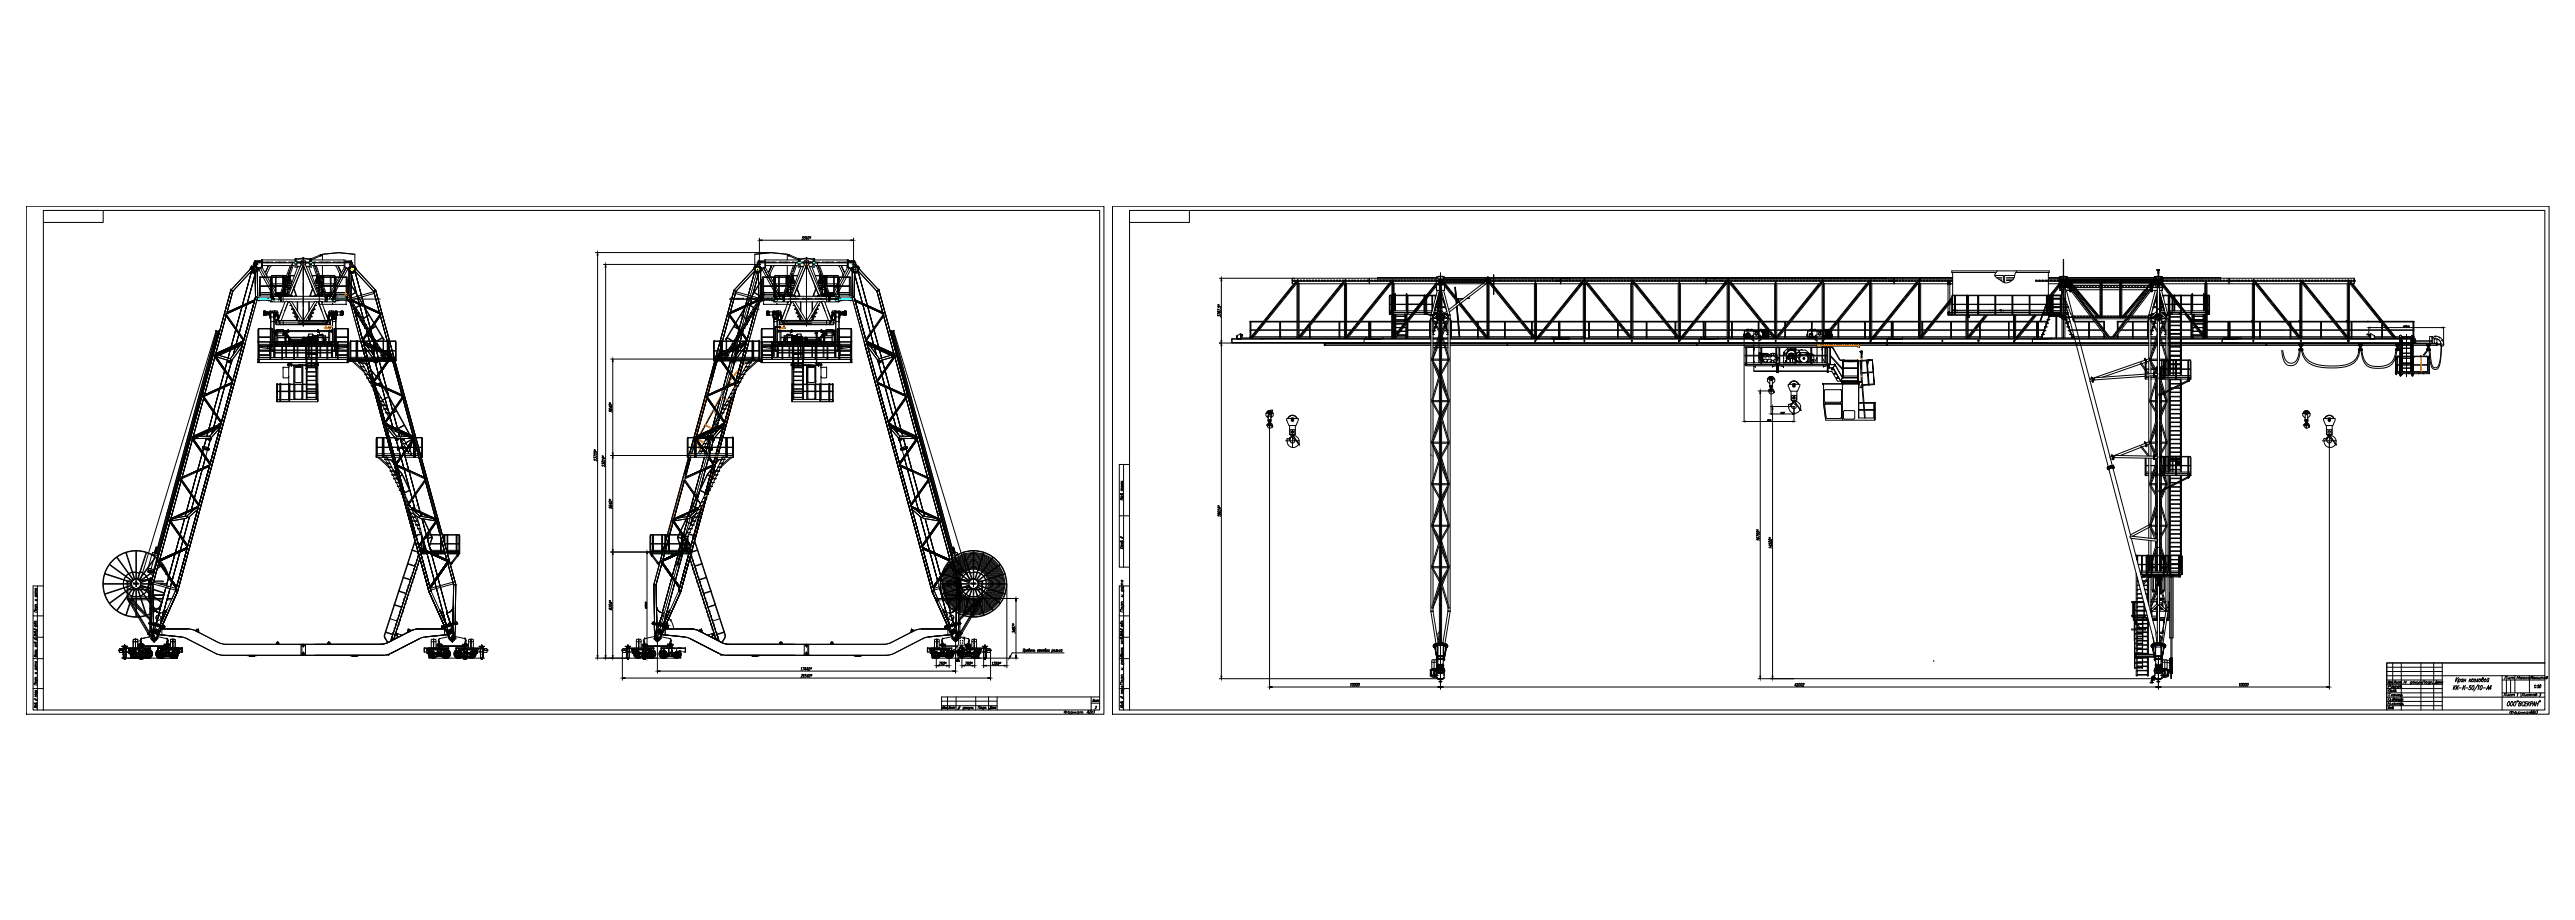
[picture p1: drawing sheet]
<svg xmlns="http://www.w3.org/2000/svg" width="1681mm" height="600mm" viewBox="0 0 1681 600" stroke-linecap="round" stroke-linejoin="round" font-family="sans-serif">
<!-- layer: BORDER -->
<g fill="none" stroke="#000" stroke-width=".65">
<path d="M726 135h938v331h-938zM737 137h924v326h-924zM776 137v8h-39M1661 432h-103v31M1602 447l-1 3M1602 448l1 2M1603 447l-1 2M1604 442l-1 3M1604 443v2M1604 447l-1 3M1604 448l1 2M1605 442l-2 2"/>
<path d="M1605 443h1a.8 .8 0 0 1 0 1 .8 .8 0 0 1-1 0M1605 449h2M1605 443l-1 3M1605 447l-1 2M1608 443h-1a.9 .9 0 0 0-1 1 .9 .9 0 0 0 1 1l1-1M1608 443l-1 2M1608 447v3M1608 448l1 2M1609 444h1M1609 443l-1 2M1609 449h2M1610 447l-2 2"/>
<path d="M1610 443l-1 2M1612 443v2M1612 444l1 1M1613 443l-1 1M1613 447h-1v1a.8 .8 0 0 1 1 1 .8 .8 0 0 1-1 0M1614 443a.8 .8 0 0 1 1 1 1 1 0 0 1-2 0zM1614 447h1a1.6 1.6 0 0 1-1 3zM1615 443h1l-1 1M1616 444a.6 .6 0 0 1 0 1 .6 .6 0 0 1-1 0M1616 445l1-2h1l-1 2M1618 447l-3 4M1618 448v-1v3"/>
<path d="M1618 443h1a.8 .8 0 0 1 0 1 .8 .8 0 0 1-1 0zM1620 447a1.6 1.6 0 0 1-1 3zM1621 443a.8 .8 0 0 1 0 1 .8 .8 0 0 1-1 0v-2h1l-1 1M1621 449h2M1622 443a.8 .8 0 0 1 1 1 .8 .8 0 0 1-1 0zM1623 450l2-3v3M1624 449h1M1624 443l-1 2 1-1M1624 442h1M1625 443l-1 2M1626 449h-1l1-2v3"/>
</g>
<!-- layer: 0 -->
<g fill="none" stroke="#000" stroke-width=".65">
<path d="M497 233v1M938 227h.1M732 320h1M732 319l1 1M732 317h1M732 314h1M732 315h1M732 319h1M732 314v1M733 317v1h-1M733 315v1l-1-1v1M733 314h.1"/>
<path d="M733 320l-1-1v1M733 316h-1l1 1h-1h1M733 303v67M737 303h-6v67h6M731 336h6M732 322l1 1-2-1 1 1M732 324h1M732 324v-1a.7 .7 0 0 1 1 1 .7 .7 0 0 1-1 1v-1v1M733 322h.1M733 325h-2v1h2M443 359h1M444 359h.1"/>
<path d="M731 350l2 1M732 357h-1l1 1h1v-1M732 353h1h-2h1M732 357h1M732 356h1M732 354h1M732 356v-1l1 1M732 354v1h1v-1M732 350v1M733 350v1M733 353h.1M733 356h-1v1"/>
<path d="M732 378l1 1M732 378v2l1-1M23 396h1v1M23 388l1 1M23 395h1M23 391h1M23 387h1M23 386l1 1M23 384h1M23 396h1M23 388v1h1M23 387v1h1v-1"/>
<path d="M23 384v1h1v-1M24 391v1h-1M24 394h.1M24 398h-2v1h2M24 395l-1-1v1M24 386h-1v1M24 385h-1v1M24 382v81M28 382h-6v81h6M732 394l1 1h1M732 385h1l1 1M732 393l1 1"/>
<path d="M732 388h1M732 383h1M732 382h1M732 394v1h1v-1M732 385v1l1-1M732 383v1h1v-1M733 388v1h-1M733 392h.1M733 398h-2v1h2M733 393h-1v1M733 381h-1v1M733 380h-1v1"/>
<path d="M733 382v81M737 382h-6v81h6M22 416h6M22 402h6M22 406v1h2l-1-1v1M22 410l2 1M22 417l2 1M22 416l2 1M23 408l1 1M23 407l1 1h-1M23 412h1h-2h1M23 413h1"/>
<path d="M23 413l1 1M23 419h1v1l-2-1h1M23 420h1M23 408v1h1v-1M23 410v1M23 416v1M23 413v1M24 417h.1M24 405h.1M24 412h.1M24 405h-1l1 1M24 416h.1"/>
<path d="M24 408h.1M24 414h-2l2 1-2-1M731 416h6M731 402h6M731 406l1 1h1l-1-1v1M731 414l2 1M731 413l2 1M731 410l2 1M732 416h1v1l-2-1 1 1M732 412h1h-2h1M732 408l1 1M732 407l1 1h-1"/>
<path d="M732 419h1M732 417l1 1M732 418h1M732 413h1M732 413l1 1M732 408l1 1v-1M732 414v1M732 410v1M732 413v1M732 417v1M733 410v1M733 414v1"/>
<path d="M733 419v1h-1M733 416h.1M733 412h.1M733 405h.1M733 414h-2l2 1-2-1M733 408h.1M733 405h-1l1 1M22 430h6M23 421h1M23 425l1 1M23 436h1v1M23 439h1"/>
<path d="M23 435h1M23 434h1M23 431l1 1M23 425v1h1M23 428l-1-1v1l2 1v-1h-1M23 436v1h1v-1M23 435v1l1-1M23 431v1h1M23 427h1M23 427h.1M23 420v1M24 421v1h-1"/>
<path d="M24 439h-1M24 424h.1M24 424h-1l1 1h-1h1M24 434h-1M24 433h-1v1M731 430h6M732 424l1 1M732 432l1 1h1M732 436h1M732 430l1 1M732 430h1M732 426h1"/>
<path d="M732 425l1 1v-1M732 428v-1l-1 1 2 1v-2l-1 1M732 432v1h1v-1M732 431v1l1-1M732 426v1h1v-1M732 426h1v1M732 427v-1v1M733 436v1h-1M733 422v1M733 440h.1M733 423h-1h1l-1 1h1M733 429h-1v1"/>
<path d="M733 428h-1v1M1558 435h36M1558 438h36M1562 432v14M1568 432v31M1580 432v31M1589 432v31M1594 432v31M22 449h6M22 456l3 1M23 443l1 1M23 459h1h-2h1"/>
<path d="M23 451l1 1M23 443h1M23 460h1M23 454l1 1M23 453h1h-1zM23 443v1h1v-1M23 451v1h1M23 456v1M23 460h.1M24 456v1M24 458h.1M24 450h.1"/>
<path d="M24 442h.1M24 446h-2v1h2M24 442h-1v1M24 454h-1M24 451l-1-1 1 1M615 457h36M619 455v8M624 455v8M637 455v8M645 455v8M651 455v8M712 455v8"/>
<path d="M712 459h6M713 458l1-2v2M715 457l-1 1 1-1M715 457v1M716 457h-1v1l1-1M716 457h1v1M716 457v1M717 457v1M718 455h-103v8M731 449h6M731 455l3 1M731 454l3 1"/>
<path d="M732 442h1l1 1M732 458h1v1l-2-1 1 1M732 449h1l1 1M732 441h1M732 459h1M732 460h1M732 452l1 1M732 442v1h1v-1M732 449v1h1v-1M732 454v1M733 459v1M733 455v1"/>
<path d="M733 458h.1M733 447h.1M733 446l-2-1v1l2 1M733 440h-1v1M733 452h-1M733 448h-1l1 1M1558 452h36M1558 444h36M1558 455h103M1558 441h103M1558 446h36M1558 449h36"/>
<path d="M1558 458h36M1559 451v-1h1v1M1559 459h1M1559 452h1M1559 444v2l1-2v2M1559 448h1l1-1h-1l-1 1M1559 458v2M1560 452l-1 2M1560 457l1-1-1 1M1560 454h.1M1560 455h-1v2M1560 445h1h-1"/>
<path d="M1560 460h.1M1560 458v2M1561 445l-1 1M1561 450v1M1561 457h.1M1561 450l-1 2M1561 446v-1v1l1-1v1M1561 453v1M1561 453l1 1M1562 459l-1 1M1562 448h-1h1M1562 459v1"/>
<path d="M1562 447v1M1562 453l-1 1M1562 447h1l-1 1M1562 456v1M1562 459h-1M1563 446v-2h1v2M1563 448h-1M1563 456v1v-2v1M1564 448v-1v1h-1M1564 447l-1 2M1564 450v1h-1l1-1h-1M1564 454h1"/>
<path d="M1564 453v1M1564 459h1M1564 451h.1M1564 456h-1l1 1M1564 459v1M1564 456v1M1564 445v1l1-1M1565 456l-1 1M1565 453l-1 1M1565 445v1M1565 459v1M1565 453h1v1"/>
<path d="M1565 453v1M1566 459v1M1566 456v1M1566 453h1l-1 1M1566 448h-1h1M1566 447v1M1566 445h-1l1 1M1566 456v1h1M1566 459h1v1M1567 445v1M1567 445l-1 1M1567 456v1"/>
<path d="M1567 445h1v1M1567 453h1v1h-1M1567 456v1h1M1567 453v2M1568 447h-1v1v-1v1M1568 448h.1M1568 459h1l-1 1v-1M1568 456v1M1568 459l-1 1M1568 446h.1M1568 454h.1M1568 456l1 1"/>
<path d="M1569 460h.1M1569 456l-1 1M1571 444l-1 2v-2l-1 2M1575 445h-2l1 1M1575 445l-1 1h-1M1577 445v1M1577 445l1 1M1578 445h-1M1578 445l1 1v-1M1579 446h-1M1580 446v-1v1l1-1v1M1581 446h.1"/>
<path d="M1582 446v-2h1v2M1586 445h-1v1h1M1586 445v1h-1M1587 445h1v1M1587 445v1M1588 446h.1M1589 446h2M1590 446v-2h1v2M1592 445h-1v1h1M1592 445v1M1592 445h1v1M1593 445h1l-1 1"/>
<path d="M1595 445h-1v1M1595 445l-1 1M1633 452h28M1633 444h28M1634 454l1-2h1v2M1635 443l1-2h1l-1 2M1636 444v8M1637 453l-1 1h1M1637 442v1h1M1638 453l-1 1M1638 442v1M1639 444v8"/>
<path d="M1639 442h1v1M1639 453h-1v1h1M1639 442v1M1640 453h1l-1 1M1640 453v1M1640 442h1v1M1641 453v1M1642 443h.1M1642 441v11M1643 443v-2l1 1 1-1-1 2M1646 452v3M1646 454l1-2h1l-1 2"/>
<path d="M1647 442h-1h-1l1 1M1647 442l-1 1M1648 442h-1v1h1M1648 453v1h1M1649 453v1M1650 442h-1v1h1M1651 453h-1v1h1M1651 441v11M1651 453h1v1M1651 453v1M1652 442h-2l1 1M1652 442l-1 1"/>
<path d="M1652 443v-2l1 1 1-1-1 2M1652 453h1v1M1655 442h-1v1h1M1655 442v1M1656 453v1h-1l1-2-1 1M1656 442h-1v1h1M1657 442v1M1657 442v1h1M1658 442v1M1659 442v1M1659 442h1v1M1662 442h-1v1"/>
<path d="M1662 442l-1 1M1663 441l-1 1 1 1v-1h-1M24 461h-2l2 1-2-1M615 460h36M616 461l-1 1 1-1v1M616 461l1 1h-1M617 462v-1v1l1-1v1M619 462l1-1v1M621 461l-1 1h1M621 461v1M622 461l-1 1h1M622 462l1-1v1"/>
<path d="M622 461v1M623 462v-1v1M625 462h1M626 462h1M626 461l-1 2M627 461l-1 2M630 462h-1M630 461l-1 2M632 461l-1 1M632 462h.1M633 461l-1 1M633 461v1l1-1"/>
<path d="M633 462l-1 1M634 462v-1v1l1-1v1M635 462h.1M638 462l1-1h1l-1 1M642 461l-1 1h1M642 461v2h-1M643 462l1-1-1 1M643 461v1M644 462h.1M646 463h1M646 462l1-1v1M648 461l-1 1h1"/>
<path d="M648 461v1M648 462l1-1v1M649 462v-1v1M650 461l-1 1h1M650 461v1M733 461l-2-1 2 2-2-1M1558 460h36M1559 461v1M1560 461l-1 1M1560 462l1-1-1 1M1560 461v1M1561 462v-1v1"/>
<path d="M1562 461v1v-1v1M1562 462h.1M1638 464h1a1.1 1.1 0 0 1 2 1h-1a1.1 1.1 0 0 1-2-1zM1640 464l-1 1M1644 465h1h-1M1644 464v2M1646 465v-1l1 1 1-1v1M1650 465v-1l-1 1h1M1650 464v1M1651 465l1-1v1M1651 464v1M1653 465l1-1v1"/>
<circle cx="23" cy="397" r=".6"/>
<circle cx="733" cy="397" r=".6"/>
<circle cx="23" cy="445" r=".6"/>
<circle cx="733" cy="451" r=".6"/>
<circle cx="733" cy="444" r=".6"/>
<circle cx="1562" cy="451" r=".6"/>
<circle cx="1563" cy="454" r=".6"/>
<circle cx="1563" cy="459" r=".6"/>
<circle cx="1576" cy="445" r=".6"/>
<circle cx="1584" cy="445" r=".6"/>
<circle cx="1654" cy="453" r=".6"/>
<circle cx="630" cy="462" r=".6"/>
<circle cx="640" cy="462" r=".6"/>
<circle cx="1642" cy="465" r=".7"/>
</g>
<!-- layer: Asm -->
<g fill="none" stroke="#000" stroke-width=".65">
<path d="M1661 432h-103v31M696 464v1M699 464l1 1h-1M699 464v2M701 465v-1l1 1v-1v1M704 464l-1 1h1M704 464v1M705 465l1-1v1M705 464v1M706 465l1-1v1"/>
<circle cx="696" cy="465" r=".9"/>
<circle cx="698" cy="465" r=".6"/>
</g>
<!-- layer: STM -->
<g fill="none" stroke="#000" stroke-width=".65">
<path d="M1643 453l1-1-1 2M1655 447v2M1655 448h.1M1656 447h.1M1658 447h-1v1v-1v1h-1M1658 452h1l-1 1 1 1h-1M1658 447h1l-1 2zM715 461h1l-1 1h1M1652 465l1-2v2M1652 465h1M1654 464l-1 1h1M1655 464v1"/>
<path d="M1655 464l-1 1M1656 463h1l-1 1v1"/>
</g>
<!-- layer: BORDER1 -->
<path d="M17 135h704v331h-704zM28 137h690v326h-690zM67 137v8h-39M709 465l2-2v2M710 465h1M711 464l1-1-1 2h1M713 464v1M713 464l-1 1M714 463h1l-1 2h-1" fill="none" stroke="#000" stroke-width=".65"/>
<!-- layer: ATR -->
<path d="M1262 432h.1" fill="none" stroke="#000" stroke-width=".65"/>
<!-- layer: AM_VIS -->
<path d="M935 227h2M938 227h7" fill="none" stroke="#000" stroke-width=".65"/>
<g fill="none" stroke="#000" stroke-width=".65">
<path d="M466 234v1h5M491 234h5M496 234v1M496 233v2v-2M496 234h.1M443 359v1h1M444 359v1M444 360h.1M425 360v1h1M425 361h.1M425 360h.1M425 361v1l1-1"/>
<path d="M425 361h23M426 362h.1M439 361v1v-1M443 361h.1M444 361l1 1v-1v1l-1-1M444 362h.1M444 361v1M444 362v1zM445 362h-1M445 361h-2M448 360h-23v1M448 360v1"/>
<path d="M448 360h3v1h-3h1l-1-1"/>
<circle cx="439" cy="362" r=".2"/>
<circle cx="445" cy="361" r=".2"/>
<circle cx="449" cy="361" r=".2"/>
<circle cx="451" cy="361" r=".2"/>
</g>
<path d="M443 360h.1M444 360h.1M425 361h.1M425 360h23M448 361h-23M451 360h.1M451 361h.1" fill="none" stroke="#0f0" stroke-width=".65"/>
<circle cx="425" cy="361" r=".3" fill="#000"/>
<path d="M426 362h.1" fill="none" stroke="#0ff" stroke-width=".65"/>
<circle cx="426" cy="362" r=".3" fill="#0ff"/>
<path d="M425 362h1M425 362h.1" fill="none" stroke="#0ff" stroke-width=".65"/>
<circle cx="425" cy="362" r=".3" fill="#0ff"/>
<path d="M425 362h.1" fill="none" stroke="#0ff" stroke-width=".65"/>
<circle cx="425" cy="362" r=".3" fill="#0ff"/>
<path d="M425 362h.1" fill="none" stroke="#0ff" stroke-width=".65"/>
<circle cx="425" cy="362" r=".3" fill="#0ff"/>
<path d="M425 361v1M449 361h.1" fill="none" stroke="#0ff" stroke-width=".65"/>
<path d="M425 360h.1" fill="none" stroke="#f00" stroke-width=".65"/>
<path d="M425 360h18M444 360h7" fill="none" stroke="#000" stroke-width=".65"/>
<path d="M443 360h1" fill="none" stroke="#0f0" stroke-width=".65"/>
<circle cx="449" cy="361" r=".3" fill="#0ff"/>
<path d="M449 361h.1" fill="none" stroke="#0ff" stroke-width=".65"/>
<circle cx="449" cy="361" r=".3" fill="#0ff"/>
<path d="M448 361h1M449 361h.1" fill="none" stroke="#0ff" stroke-width=".65"/>
<circle cx="449" cy="361" r=".3" fill="#0ff"/>
<path d="M449 361h.1" fill="none" stroke="#0ff" stroke-width=".65"/>
<circle cx="449" cy="361" r=".3" fill="#0ff"/>
<path d="M449 360v1" fill="none" stroke="#0ff" stroke-width=".65"/>
<circle cx="449" cy="360" r=".3" fill="#0ff"/>
<path d="M445 361h.1M449 360h.1" fill="none" stroke="#0ff" stroke-width=".65"/>
<circle cx="445" cy="361" r=".3" fill="#0ff"/>
<path d="M444 359v1M445 360v1" fill="none" stroke="#0ff" stroke-width=".65"/>
<!-- layer: 0 -->
<path d="M443 359h1" fill="none" stroke="#000" stroke-width=".65"/>
<circle cx="444" cy="359" r=".3" fill="#0ff"/>
<path d="M444 359h.1M439 362h.1" fill="none" stroke="#0ff" stroke-width=".65"/>
<circle cx="439" cy="362" r=".3" fill="#0ff"/>
<path d="M439 362h.1" fill="none" stroke="#0ff" stroke-width=".65"/>
<circle cx="439" cy="362" r=".3" fill="#0ff"/>
<path d="M439 362h.1" fill="none" stroke="#0ff" stroke-width=".65"/>
<circle cx="439" cy="362" r=".3" fill="#0ff"/>
<path d="M438 362h1M439 362h.1" fill="none" stroke="#0ff" stroke-width=".65"/>
<circle cx="439" cy="362" r=".3" fill="#0ff"/>
<path d="M439 362h.1" fill="none" stroke="#0ff" stroke-width=".65"/>
<circle cx="439" cy="362" r=".3" fill="#0ff"/>
<path d="M439 361v1" fill="none" stroke="#0ff" stroke-width=".65"/>
<circle cx="439" cy="361" r=".3" fill="#0ff"/>
<g fill="none" stroke="#0ff" stroke-width=".65">
<path d="M556 172h1M557 172h.1M557 171v1M557 172v1M557 173h.1M557 173v1M558 172h.1M558 173v1M558 174h.1M558 175h.1M558 176h.1M558 176v1"/>
<path d="M558 177h.1M558 177v1M558 178h.1M506 193h.1M439 361h.1"/>
</g>
<path d="M465 243l-14 54M482 245l-29 106M450 298l-14 51" fill="none" stroke="#f00" stroke-width=".65"/>
<g fill="none" stroke="#000" stroke-width=".65">
<path d="M509 193h2M510 193h.1M510 192v1M514 193h1M515 192v1M538 193h1M538 193h.1M538 192v1M542 193h1M543 193h.1M543 192v1M490 235v-1v1"/>
<path d="M471 297h7M478 286v12M479 286v12"/>
</g>
<path d="M498 192h.1M498 192v1M490 235h.1" fill="none" stroke="#0f0" stroke-width=".65"/>
<!-- layer: 0 -->
<path d="M498 192l-25 42" fill="none" stroke="#000" stroke-width=".65"/>
<circle cx="506" cy="193" r=".3" fill="#0ff"/>
<path d="M506 193v1" fill="none" stroke="#0ff" stroke-width=".65"/>
<circle cx="506" cy="194" r=".3" fill="#0ff"/>
<path d="M506 194h.1" fill="none" stroke="#0ff" stroke-width=".65"/>
<circle cx="506" cy="194" r=".3" fill="#0ff"/>
<path d="M506 194h.1" fill="none" stroke="#0ff" stroke-width=".65"/>
<circle cx="506" cy="194" r=".3" fill="#0ff"/>
<path d="M506 194v1" fill="none" stroke="#0ff" stroke-width=".65"/>
<circle cx="506" cy="195" r=".3" fill="#0ff"/>
<path d="M506 195h.1" fill="none" stroke="#0ff" stroke-width=".65"/>
<circle cx="506" cy="195" r=".3" fill="#0ff"/>
<path d="M506 195h.1" fill="none" stroke="#0ff" stroke-width=".65"/>
<circle cx="506" cy="195" r=".3" fill="#0ff"/>
<path d="M506 195v2" fill="none" stroke="#0ff" stroke-width=".65"/>
<circle cx="506" cy="197" r=".3" fill="#0ff"/>
<path d="M506 197h.1" fill="none" stroke="#0ff" stroke-width=".65"/>
<circle cx="506" cy="197" r=".3" fill="#0ff"/>
<path d="M506 197h.1M511 193v1" fill="none" stroke="#0ff" stroke-width=".65"/>
<circle cx="511" cy="194" r=".3" fill="#0ff"/>
<path d="M511 194h.1" fill="none" stroke="#0ff" stroke-width=".65"/>
<circle cx="511" cy="194" r=".3" fill="#0ff"/>
<path d="M511 194v1" fill="none" stroke="#0ff" stroke-width=".65"/>
<circle cx="511" cy="195" r=".3" fill="#0ff"/>
<path d="M511 195h.1" fill="none" stroke="#0ff" stroke-width=".65"/>
<circle cx="511" cy="195" r=".3" fill="#0ff"/>
<path d="M511 195h.1" fill="none" stroke="#0ff" stroke-width=".65"/>
<circle cx="511" cy="195" r=".3" fill="#0ff"/>
<path d="M511 195h.1" fill="none" stroke="#0ff" stroke-width=".65"/>
<circle cx="511" cy="196" r=".3" fill="#0ff"/>
<path d="M511 196v1M511 196h.1" fill="none" stroke="#0ff" stroke-width=".65"/>
<g fill="none" stroke="#000" stroke-width=".65">
<path d="M527 174l5 12M528 173l8 20M530 174l7 18M553 170v4l3 2v-1M553 170h1v4l2 1M553 170h5M553 174v1M553 174l1 1M556 175h.1M558 170h-4M558 170v1a1.9 1.9 0 0 1 0 2 1.9 1.9 0 0 1-2 1v1M560 174h.1"/>
<path d="M532 186v1l3 6M532 187h1M532 187h.1M533 188l-2 5M533 188l-2 5h2M533 193h.1M533 193h2M534 193h.1M534 197h1M534 185h3M534 193h1M535 186h2"/>
<path d="M535 193a.8 .8 0 0 1 1-1 .8 .8 0 0 1 1 1M535 187v1M535 193a.7 .7 0 0 1 1-1 .6 .6 0 0 1 0 1M535 187v2M536 188h.1M536 187v2M536 189h.1M536 197l1-1 1 1M537 187h-2M537 192v1M537 192h.1M537 192v1z"/>
<path d="M537 193h.1M537 192h7zM537 193h7zM537 192h7M538 193h.1M539 193h.1M542 193h.1M544 192v1zM544 192h.1M544 192v1M544 193h.1"/>
<circle cx="558" cy="176" r="1.8"/>
</g>
<circle cx="544" cy="192" r=".3" fill="#000"/>
<g fill="none" stroke="#f00" stroke-width=".65">
<path d="M555 195h.1M555 195v1"/>
<circle cx="557" cy="172" r=".5"/>
</g>
<circle cx="560" cy="174" r=".3" fill="#f00"/>
<g fill="none" stroke="#000" stroke-width=".65">
<path d="M495 170h.1M495 170v1M497 175v1v-1M506 180v1M513 180v1M516 180h-10h10M517 180h.1M518 180h3h-3M521 180h.1M523 174l-7 18M525 173l-8 20M526 174l-5 12"/>
<path d="M526 173l-8 20a.8 .8 0 0 0-1-1 .8 .8 0 0 0-1 1M526 168v1M526 169h.1M526 169v1M526 170h.1M526 170v1M526 171h.1M526 171v1M526 172h.1M526 172v1M526 173h.1M526 173v3"/>
<path d="M526 176h.1M526 176v1M526 177h.1M526 177v1M526 178h.1M526 178v1M526 179h.1M526 179v1M526 180h.1M556 175h.1M558 172l2 2M559 173l2 1v2"/>
<path d="M560 174h.1M560 174v3M560 175h1M497 195l1 1h-1M498 195h-1M498 181h8M498 192h.1M498 192h7M498 191h7M498 186h7M498 187h7M498 181v12"/>
<path d="M505 181v2M505 187h.1M505 193h1M505 193h.1M505 192h.1M505 181v12M505 181l1 12M505 181h1M506 192h.1M506 193h.1M506 191h.1M506 186h.1"/>
<path d="M506 187h.1M506 181h.1M506 188h.1M506 187v1M506 183v1M506 181h8M506 188v3M506 181v12v-12M506 181h-8v12h7M506 186v1M506 194h1M506 196v1"/>
<path d="M506 193v1M506 196h.1M506 194h.1M506 193h1zM506 196h1M506 193v3h1M506 181v12M506 186h2zM506 192h2M506 191h2M506 187h2M506 181h8v3"/>
<path d="M506 185l1 1M506 185h2M506 197h.1M507 193h-1M507 196v1M507 196h.1M507 194h.1M507 193l-1 4M507 193h.1M507 193v1M507 196h-1v1M507 186h1"/>
<path d="M509 181h.1M509 192v1zM509 187h.1M509 191v1zM509 187v6M509 192h.1M509 191h5M509 193h-3M509 187h5M509 192h7zM509 193h7zM509 192h7"/>
<path d="M509 193h.1M511 196h.1M511 196v1M511 197h.1M511 193h1zM511 196h1M511 193v4M511 193h.1M512 197h.1M512 193h.1M512 193v3M513 181v4"/>
<path d="M513 189h1M513 181v4h-4M514 189v2M514 181v3M514 180h2M514 184l-1 2h-4M514 187v4M514 197v1M514 197h.1M514 181v5M514 186h-5v-5l-1 12M514 187h.1"/>
<path d="M514 189h.1M514 191h.1M514 181h.1M514 181v11v-11M514 186h.1M514 181h1M514 181h2M514 183h.1M514 186v1M515 187h1M515 189h1M515 181v5"/>
<path d="M515 187v4M515 186h1M515 191h1M515 181h1M515 181v1M515 193h.1M516 192v1zM516 192h.1M516 181h.1M516 193h.1M516 191v1zM516 186h.1"/>
<path d="M516 186l-2 1h2v4h-2M516 181v5M516 183l-1 2h1M516 181v12v-1M517 189h.1M516 187l1 2M516 187h2M516 186h2M516 185h3M516 191h1M517 193a.6 .6 0 0 1 0-1 .7 .7 0 0 1 1 1M517 188h.1"/>
<path d="M517 183v2M517 197l-3 6M517 182v3M517 181h.1M517 181v4M518 180h.1M517 181h1M517 180l1 1M517 187v2M518 180h-1M518 181h.1M518 180l-1 1"/>
<path d="M518 181v1M518 181h-1M518 182v3M518 187v1M518 181l1 3M518 182l1 3M518 199h1zM518 193h1M519 199l3 10M519 193h.1M520 193h.1M520 188l2 5"/>
<path d="M521 187h-1M521 187h.1M521 186v1l-3 6h2M522 193h.1M522 193h-2M522 193h-1M523 197v6M526 180v1M526 181h.1M526 181v1M526 182h.1M526 182v1"/>
<path d="M526 183h.1M526 183v1M526 185h.1M526 185v1M526 186h.1M526 186v1M526 187h.1M526 188h.1M526 189h.1M526 189v1M526 190h.1M526 190v1"/>
<path d="M526 191h.1M526 192h.1M526 192v1M526 193v1M526 194h.1M526 195h.1M526 195v1M526 196h.1M526 196v1M526 197h.1M526 197v1M526 198h.1"/>
<path d="M526 199h.1M526 199v1M526 200h.1M530 197v6M534 197l-7 12M534 199l-3 10M535 197l-7 12M536 197l3 6M536 197l5 12M509 209h2v3h-2M510 209l1 1M510 209l5-12h1h1l-5 12"/>
<path d="M511 210h.1M511 209v3M511 212h3h-3M511 209h3M513 202l-3 7 1-2M513 209v1M513 211v1M514 212h25zM520 202l3 6M521 202l2 7M521 207h.1M522 207h.1"/>
<path d="M522 207h1v1v-1zM523 209h.1M523 207h.1M523 208v1M523 208l-1 1M523 208h.1M523 209h7h-7zM523 206v1M523 209h-9M525 209l-7-12h1l7 12M526 200v1M526 201h.1"/>
<path d="M526 202h.1M526 202v1M526 203h.1M526 203v1M526 204h.1M526 205h.1M526 205v1M526 206h.1M526 206v1M526 207h.1M526 207v1M526 208h.1"/>
<path d="M526 208v1M526 209h.1M526 209v2M526 211h.1M526 211v1M526 212h.1M526 212v1M526 213h.1M530 210h-18v1h18M530 209h9h-25M530 207h1h-1v1zM530 206v1"/>
<path d="M530 208h.1M530 208v1M530 208l1 1M531 209h.1M530 205v2M531 207h.1M532 207h.1M532 202l-2 7M533 202l-3 6M539 212h3M540 209v3M541 209h-2h3v3"/>
<path d="M542 212h-3M542 209v3M542 212h2M542 209v3h2M542 210h.1"/>
<circle cx="526" cy="171" r="1.8"/>
<circle cx="558" cy="176" r="1.7"/>
</g>
<g fill="none" stroke="#f00" stroke-width=".65">
<path d="M495 171l-1 2 1 1M525 173h1M498 181h.1M498 193h.1M498 192h.1M555 195h1M555 195h1v1h-1M555 195h2M556 195h.1M557 195h.1M557 195l-1 1M512 212v1z"/>
<path d="M523 205v2M530 208h.1"/>
<circle cx="496" cy="172" r=".5"/>
<circle cx="526" cy="171" r="1.6"/>
</g>
<g fill="#000">
<circle cx="506" cy="196" r=".3"/>
<circle cx="507" cy="196" r=".3"/>
<circle cx="509" cy="181" r=".3"/>
<circle cx="509" cy="192" r=".3"/>
<circle cx="511" cy="196" r=".3"/>
<circle cx="516" cy="181" r=".3"/>
<circle cx="517" cy="180" r=".3"/>
<circle cx="518" cy="181" r=".3"/>
</g>
<!-- layer: 0 -->
<path d="M538 197l5 12M509 208v1zM509 209v3M510 209h.1M540 202l3 7M541 209h3v3M542 209h2v3M542 210l1-1-1 1M542 207l1 2M543 209h.1M544 208v1z" fill="none" stroke="#000" stroke-width=".65"/>
<path d="M506 196h1" fill="none" stroke="#0ff" stroke-width=".65"/>
<circle cx="507" cy="196" r=".3" fill="#0ff"/>
<path d="M507 196h.1" fill="none" stroke="#0ff" stroke-width=".65"/>
<circle cx="507" cy="196" r=".3" fill="#0ff"/>
<path d="M507 196h.1M511 196h.1" fill="none" stroke="#0ff" stroke-width=".65"/>
<circle cx="511" cy="196" r=".3" fill="#0ff"/>
<path d="M511 196h.1" fill="none" stroke="#0ff" stroke-width=".65"/>
<circle cx="511" cy="196" r=".3" fill="#0ff"/>
<path d="M511 196h1" fill="none" stroke="#0ff" stroke-width=".65"/>
<circle cx="512" cy="196" r=".3" fill="#0ff"/>
<path d="M512 196h.1" fill="none" stroke="#0ff" stroke-width=".65"/>
<circle cx="512" cy="196" r=".3" fill="#0ff"/>
<g fill="none" stroke="#0ff" stroke-width=".65">
<path d="M521 171h2M521 173h1M521 169h1M522 173h.1M531 169h.1M531 173h.1M556 172h1M557 172h.1M557 171v1M557 172v1M557 173h.1M557 173v1"/>
<path d="M558 172h.1M558 173v1M558 174h.1M558 174v1M558 175h.1M558 175v2M558 177h.1M558 177v1M512 196h.1M542 193v1"/>
</g>
<g fill="none" stroke="#000" stroke-width=".65">
<path d="M494 171h1M495 171h.1M495 170h.1M495 170h4M496 171h.1M496 171h1M497 171h.1M497 171h1M497 175v1v-1l2-1v-5h1v5l-3 2 8 14M498 171h1M499 175h.1M499 175v1"/>
<path d="M499 176h.1M499 176l1 1M499 171h.1M499 170l-4 1a1.6 1.6 0 0 0-1 1 1.6 1.6 0 0 0 1 2M499 171h1M500 174l5 10M500 177h.1M500 173h21M500 170h21M500 177v1M500 178h.1M500 171h.1"/>
<path d="M500 171h1M500 178l1 1M501 179h.1M501 171h.1M501 171h1M501 180h.1M502 171h.1M503 171h.1M503 171h1M503 174l-1 3M504 174l-2 3M504 171h.1"/>
<path d="M504 171h1M505 171h.1M506 171h.1M506 173l-3 6M507 171h.1M507 171h1M508 171h1M509 171h.1M510 171h.1M510 171h1M511 171h.1M511 171h1"/>
<path d="M512 171h.1M512 171h1M513 171h.1M513 171h1M514 171h.1M514 171h1M515 171h.1M515 171h2M517 180l-1 1M517 180h.1M517 179v1M517 179h.1"/>
<path d="M517 178h.1M517 171h.1M517 171h1M518 176l-1 2M518 173l-3 8M518 176h.1M518 171h.1M518 171h1M518 175v1M518 175h.1M519 175h-1M519 175h.1"/>
<path d="M519 174h.1M519 173v1M519 171h.1M519 171h1M519 172v1M519 172h.1M520 171h.1M520 171l-1 1M520 171h1M520 173l-4 10M521 171h.1M521 169h1v5h-1z"/>
<path d="M521 171h1M522 171h.1M522 170v-1v5v-1M522 171h1M522 169l4-1 5 1M522 169v1M522 172v1M522 174h2M522 173l3 1M522 169h4h5M523 171h.1M523 171h1"/>
<path d="M524 171h.1M524 171h1M525 171h.1M525 171h1M526 174h1M526 171h.1M526 171h1M527 171h.1M527 171h1M528 171h.1M528 171h1M529 171h.1"/>
<path d="M529 171h1M530 171h.1M530 171h1M531 174v-5v5M531 174h-2M531 173l-3 1M531 171h.1M498 181h.1M501 180h1M502 181h.1M502 181v1M502 182h.1"/>
<path d="M502 182h1M503 182h.1M503 183h.1M503 184h.1M503 184l1 1M504 185h.1M504 185v1M504 186h.1M504 186l1 1M505 187h.1M505 187v1M505 196v1"/>
<path d="M505 195h.1M505 196v1h10M505 197h2M505 188h.1M506 188h.1M506 185v1M506 188v1M506 193h-1v2M506 189h.1M506 186h.1M506 189l1 1M506 187l2 3"/>
<path d="M507 190h.1M507 193h4M507 190v1M507 193h-2v2M507 191h.1M508 191v1M508 192h.1M508 192v1M508 193h.1M508 193l1 1M509 194h.1M509 194v1"/>
<path d="M509 195h.1M511 195h.1M512 194l-1 1M512 194h.1M512 197h.1M512 196h.1M512 193h29M512 196v1M512 193v1M512 193h.1M512 192h.1M513 191l-1 1"/>
<path d="M513 191h.1M513 190v1M513 190h.1M513 187l-1 4M513 189v1M513 189h.1M514 189h.1M514 185l-1 1M514 187v1M514 187h.1M514 186v1M514 186h.1"/>
<path d="M514 183v1M515 186h.1M515 185v1M515 185h.1M515 181v1M515 184v1M515 184h.1M515 183v1M515 183h.1M516 183h-1M516 183h.1M516 182h.1"/>
<path d="M516 184l-1 4M516 181v1M516 181h.1M517 197h.1M519 197h15M535 197h1M538 193h1M538 193h.1M538 192v1M538 197h10M542 193h1M543 193h.1"/>
<path d="M543 192v1"/>
<circle cx="496" cy="173" r=".6"/>
</g>
<path d="M521 169h1M521 170h1M521 174h1M521 173h1M531 169h.1M531 170h.1M531 174h.1M531 173h.1" fill="none" stroke="#0f0" stroke-width=".65"/>
<path d="M499 169h1M504 195h-1h2M504 195v1M505 196l-1-1 2 1M505 195h1M506 195h-2M507 195h.1" fill="none" stroke="#f00" stroke-width=".65"/>
<circle cx="542" cy="194" r=".3" fill="#0ff"/>
<path d="M542 194h.1" fill="none" stroke="#0ff" stroke-width=".65"/>
<circle cx="542" cy="194" r=".3" fill="#0ff"/>
<path d="M542 194v1" fill="none" stroke="#0ff" stroke-width=".65"/>
<circle cx="542" cy="195" r=".3" fill="#0ff"/>
<path d="M542 195h.1" fill="none" stroke="#0ff" stroke-width=".65"/>
<circle cx="542" cy="195" r=".3" fill="#0ff"/>
<path d="M542 195h.1" fill="none" stroke="#0ff" stroke-width=".65"/>
<circle cx="542" cy="195" r=".3" fill="#0ff"/>
<path d="M542 195h.1" fill="none" stroke="#0ff" stroke-width=".65"/>
<circle cx="542" cy="196" r=".3" fill="#0ff"/>
<path d="M542 196v1M542 196h.1" fill="none" stroke="#0ff" stroke-width=".65"/>
<g fill="none" stroke="#000" stroke-width=".65">
<path d="M556 175h.1M558 172l2 2M559 173l2 1v2M560 174v3M560 174h.1M560 175h1"/>
<circle cx="558" cy="176" r="1.7"/>
</g>
<circle cx="560" cy="174" r=".3" fill="#f00"/>
<g fill="none" stroke="#000" stroke-width=".65">
<path d="M532 180h.1M535 180h-3h3M536 180h.1M537 180h10h-10M540 180v1M547 180v1M556 175h.1M558 170v1a1.9 1.9 0 0 1 0 2 1.9 1.9 0 0 1-2 1v2M558 170h.1M560 174h.1M532 187h.1M534 185h3"/>
<path d="M535 186h2M535 187h2M535 181v1M535 181h.1M535 182v3M535 187v1M535 181l-1 3M535 182l-1 3M535 180v1M535 180h.1M535 180h1M535 181l1 4"/>
<path d="M535 181h1M535 181v4M535 187v2M536 181h-1M536 182v3M536 183v2M536 188h.1M536 189h.1M537 187l-1 2M537 181v12v-1M537 181h.1M537 192v1z"/>
<path d="M537 191v1zM537 186h.1M537 181h1M537 187h1M537 189h1M537 186h1M537 183l1 2h-1M537 186l1 1h-1v4M537 192h.1M537 193h.1M537 192h7zM537 180h2"/>
<path d="M537 193h7zM537 192h7M538 181v1M538 181h-1v5M538 181v5M538 187v4M538 187h1M538 189h1M538 181v11M538 191h1M538 183h1M539 186v1"/>
<path d="M539 181v5M539 186h5v-5l1 12M539 187h5M539 181v10M539 184l1 2h4M539 187v4M539 189h1M540 181v4h4M540 181v4M541 193h1zM541 196h1v1M541 193v3"/>
<path d="M541 193h.1M541 197h.1M542 193v3h-1M542 196v1M542 196h-1M542 196h.1M542 196l-1 1M542 197h.1M544 192v1zM544 193h.1M544 192h.1M544 187h.1"/>
<path d="M544 181h.1M544 191h-5v1M544 191v1zM544 187v6M545 186h2zM545 192h2M545 187h2M545 187h.1M545 186h1M545 185h1M546 194h.1M546 193v1"/>
<path d="M546 196h.1M546 193h1zM546 193h.1M546 196h1M546 193v4M546 197h.1M547 193h.1M547 181h.1M547 181h-8v3M547 181v12M547 185l-1 1M547 197h.1"/>
<path d="M547 196h.1M547 194h.1M547 196h-1M547 193v4M547 192h.1M547 193v1M547 196v1M547 181v12h-3M547 181h8M547 181h-8M547 188v3M547 193h1"/>
<path d="M547 186v1M547 183v1M547 181l1 12M548 193h.1M548 192h.1M548 193h7M548 192h6M548 191h6M548 186h6M548 187h6M548 187h.1M548 181v2"/>
<circle cx="558" cy="176" r="1.8"/>
</g>
<!-- layer: 0 -->
<path d="M554 181v12M555 181v12z" fill="none" stroke="#000" stroke-width=".65"/>
<g fill="#000">
<circle cx="535" cy="181" r=".3"/>
<circle cx="536" cy="180" r=".3"/>
<circle cx="537" cy="181" r=".3"/>
<circle cx="542" cy="196" r=".3"/>
<circle cx="544" cy="192" r=".3"/>
<circle cx="544" cy="181" r=".3"/>
<circle cx="546" cy="196" r=".3"/>
<circle cx="547" cy="196" r=".3"/>
</g>
<circle cx="557" cy="172" r=".5" fill="none" stroke="#f00" stroke-width=".65"/>
<path d="M547 194h.1" fill="none" stroke="#0ff" stroke-width=".65"/>
<circle cx="547" cy="194" r=".3" fill="#0ff"/>
<path d="M547 194h.1" fill="none" stroke="#0ff" stroke-width=".65"/>
<circle cx="547" cy="194" r=".3" fill="#0ff"/>
<path d="M546 194h1" fill="none" stroke="#0ff" stroke-width=".65"/>
<circle cx="546" cy="194" r=".3" fill="#0ff"/>
<path d="M546 194h.1" fill="none" stroke="#0ff" stroke-width=".65"/>
<circle cx="546" cy="194" r=".3" fill="#0ff"/>
<path d="M546 194h.1M546 196h1" fill="none" stroke="#0ff" stroke-width=".65"/>
<circle cx="546" cy="196" r=".3" fill="#0ff"/>
<path d="M546 196h.1" fill="none" stroke="#0ff" stroke-width=".65"/>
<circle cx="546" cy="196" r=".3" fill="#0ff"/>
<path d="M542 196h.1M546 196h.1" fill="none" stroke="#0ff" stroke-width=".65"/>
<circle cx="542" cy="196" r=".3" fill="#0ff"/>
<path d="M542 196h.1" fill="none" stroke="#0ff" stroke-width=".65"/>
<circle cx="541" cy="196" r=".3" fill="#0ff"/>
<path d="M541 196h.1" fill="none" stroke="#0ff" stroke-width=".65"/>
<circle cx="541" cy="196" r=".3" fill="#0ff"/>
<path d="M541 196h.1" fill="none" stroke="#0ff" stroke-width=".65"/>
<circle cx="541" cy="196" r=".3" fill="#0ff"/>
<g fill="none" stroke="#0ff" stroke-width=".65">
<path d="M531 173h.1M531 171h1M531 173h1M556 172h1M557 172h.1M557 172v1M557 173h.1M558 172h.1M496 195h.1M496 195h1M497 195h.1M497 195h1"/>
<path d="M498 195h.1M499 195h.1M499 195h1M500 195h.1M500 195h1M501 195h.1M501 195h1M502 195h.1M502 195h1M503 195h.1M503 195h2M505 195h.1"/>
<path d="M541 196h.1M548 195h1M549 195h.1M549 195h1M550 195h.1M550 195h1M551 195h.1M551 195h1M552 195h.1M552 195h1M553 195h.1M553 195h1"/>
<path d="M554 195h.1M554 195h1M555 195h.1M555 195h1M556 195h.1M556 195h1M557 195h.1M442 360h1"/>
</g>
<g fill="none" stroke="#000" stroke-width=".65">
<path d="M493 166l10-1 11 1M513 180v1M514 180v1M514 166h1l-1 1M514 166l-11-1-10 1v8M514 166v4M514 173v7M515 166h.1M514 167l7 2M515 167h.1M515 166v1M515 166l6 3"/>
<path d="M517 178h.1M527 173l8 20M531 172v1M531 171h.1M531 169v1v-1h1v5h-1v-1v1M531 171h1M532 171h.1M532 173h.1M532 173h21M532 170h21M532 171h1M533 173l4 10"/>
<path d="M533 171h.1M533 171h1M533 171v1M533 172h1M534 172v2M534 172h.1M534 171h.1M534 171h1M534 174h.1M534 175h.1M535 175h.1M535 175v2"/>
<path d="M535 171h.1M535 171h2M535 173l3 8M535 177v1M536 178h.1M536 179h.1M536 179v1M536 180h.1M536 180l1 1M537 171h.1M537 171h1M538 171h.1"/>
<path d="M538 171h1M539 171h.1M539 180v1M539 171h1M540 180v1M540 171h.1M540 171h1M541 171h.1M541 171h1M542 171h.1M542 171h1M543 171h.1"/>
<path d="M543 171h1M544 171h.1M544 171h2M546 171h.1M546 171h1M547 171h.1M547 171h1M547 173l3 6M548 171h.1M548 171h1M549 171h.1M549 171h1"/>
<path d="M549 174l2 3M550 174l1 3M550 171h.1M550 171h1M551 171h.1M551 171h1M552 171h.1M552 171h1M553 171h.1M553 171h2M553 169h1v5l2 1v1l-3-2zM553 174v1"/>
<path d="M553 174l-5 10M554 170l4 1a1.9 1.9 0 0 1 0 2 1.9 1.9 0 0 1-2 1v1M554 170h4M554 175l-10 18M555 171h.1M555 171h1M556 176l-8 14M556 171h.1M556 171h1M557 171h.1M558 171h.1M558 170h.1"/>
<path d="M559 171h.1M476 195h1M477 195h.1M477 195h2M479 195h.1M479 195h1M480 195h.1M480 195h1M481 195h.1M481 195h1M482 195h.1M482 195h1"/>
<path d="M483 195h.1M483 195h1M484 195h.1M484 195h1M485 195h.1M485 195h3M488 195h.1M488 195h1M489 195h.1M489 195h1M490 195h.1M490 195h1"/>
<path d="M491 195h.1M491 195h1M492 195h.1M492 195h1M493 195h.1M493 195h1M494 195h.1M494 195h1M495 195h.1M495 195h2M497 196h2M497 195h.1"/>
<path d="M497 195l1 1M497 196h1M497 195h2M498 195h.1M498 194v1M498 196h-1M498 196h.1M498 195h-1h1M498 195h1M499 195h.1M499 194h3v2h-3zM499 195v1"/>
<path d="M500 195h.1M501 195h.1M501 195h1M502 195h.1M502 195h1M502 195l1 1M502 196h1M503 195h.1M503 195v1M503 195h3M504 195l-1 1h3M504 195h.1"/>
<path d="M504 196h.1M504 195h1M504 195h1zM504 195h-1M505 195h-2h1M505 195h1M505 195v1M506 195h.1M506 195h-2M507 195h.1M507 195h1h-1M507 195h1l-1 1"/>
<path d="M507 195h1M508 195h.1M508 195h1M509 195h.1M509 195h1M510 195h.1M511 195h.1M511 194h1M511 193v1M511 193h.1M511 194h.1M511 195h1"/>
<path d="M512 194h.1M512 193h.1M512 195h.1M512 195h1M513 195h.1M514 195h.1M514 195h1M515 195h.1M515 195h1M516 195h.1M516 195h1M517 195h.1"/>
<path d="M518 195h.1M518 199h1zM518 195h1M519 195h.1M519 195h1M520 195h.1M520 195h1M521 195h.1M521 195h1M522 195h.1M522 195h2M524 195h.1"/>
<path d="M524 195h1M525 195h.1M525 195h1M526 195h.1M526 195h1M527 195h.1M527 195h1M528 195h.1M528 195h1M529 195h.1M529 195h1M530 195h.1"/>
<path d="M530 195h2M532 195h.1M532 195h1M533 195h.1M533 195h1M534 195h.1M534 195h1M534 199h1zM535 195h.1M535 195h1M536 195h.1M536 195h1"/>
<path d="M537 181h.1M537 181v1M537 184l1 4M537 182h.1M537 195h.1M537 183h.1M537 195h1M537 183l1 1M538 184h.1M538 181v1M538 184v1M538 195h.1"/>
<path d="M538 195h1M538 185h.1M538 185v1M538 186h.1M538 186h1M538 189h1M538 183l1 1M539 186h.1M539 186v1M539 187h.1M539 195h.1M539 195h1"/>
<path d="M539 187v1M539 188h.1M539 185l1 1M539 189h1M540 189h.1M540 189v1M540 195h.1M540 193v4M540 195h2M540 187l1 4M540 190h.1M540 190v1"/>
<path d="M540 191h.1M540 191l1 1M541 192h.1M541 193h.1M541 196h.1M541 196v1M541 193v1M541 194h.1M541 197h.1M541 194l1 1M542 195h.1M542 195h1"/>
<path d="M542 194h.1M542 193h4M542 193v1M542 193h.1M543 195h.1M543 195h1M544 195h.1M545 195h.1M545 195h1M546 195h.1M546 193h2v2M546 197h2"/>
<path d="M546 195h1M546 195h-1h1M546 195h-1l1 1M547 187l-2 3M547 195h.1M547 186h.1M547 195h2M547 195h3l-3 1M547 193h1v2M547 195h1M547 185v1M548 195h.1"/>
<path d="M548 196v1M548 195h2h-1M548 195v1M548 195h1M548 195h2M549 196h.1M549 195h.1M549 195h1M550 195v1M550 195h.1M550 196h1M551 195l-1 1"/>
<path d="M551 194h3v2h-3zM554 195v1M554 195h2M554 195h1zM554 195h.1M555 195h2M555 195h1M555 181h.1M555 196h.1M555 196h1M556 195h.1M556 196h.1"/>
<path d="M556 195h1M556 196h-2M556 195l-1 1M557 195h.1M519 202h1zM520 204h1zM521 204h.1M532 204h.1M532 204h1zM533 202h1zM472 298l-1 1"/>
<circle cx="557" cy="173" r=".6"/>
</g>
<path d="M531 174h1M531 173h1" fill="none" stroke="#0f0" stroke-width=".65"/>
<path d="M517 178h.1M547 195h3h-1M547 195h1M547 196l2-1-1 1M548 195l1 1zM549 195v1" fill="none" stroke="#f00" stroke-width=".65"/>
<g fill="#000">
<circle cx="498" cy="195" r=".3"/>
<circle cx="504" cy="195" r=".3"/>
<circle cx="549" cy="195" r=".3"/>
<circle cx="555" cy="195" r=".3"/>
<circle cx="556" cy="195" r=".3"/>
</g>
<path d="M517 178h.1M471 300h.1M472 298h1" fill="none" stroke="#00f" stroke-width=".65"/>
<!-- layer: 0 -->
<g fill="none" stroke="#000" stroke-width=".65">
<path d="M471 300h-2l-7 9-20 41 2 6M471 300h2zM471 299l-28 61h1l11-23M473 300h.1M473 298l-5 12M457 320l4 2M457 320l4 1M462 320h.1M462 310l-5 10M462 310l3 2M462 310l4 1M463 317h.1"/>
<path d="M464 320h-2M464 320h.1M464 315h.1M464 315h2M465 317h-2M465 317h.1M465 312h.1M466 315h-2M466 315h.1M466 310h.1M466 310h3zM467 312h-2"/>
<path d="M467 312h.1M468 307h.1M468 307h2M468 310l-8 17M469 305h.1M470 307h-2M470 307h.1M470 302h.1M470 302h2M471 300h-2l-7 10M471 305h-2M471 305h.1"/>
<path d="M472 302h-2M472 302h.1M448 340l3 2M452 340h.1M452 330l-4 10M452 330l4 2M453 337h.1M453 337h2zM454 340h-2M454 340h.1M454 335h.1M456 332h.1"/>
<path d="M456 332h2zM457 335h-3M457 335h.1M457 330h.1M457 320l-5 10M457 332l-2 5M458 327h.1M459 330h-2M459 330h.1M459 325h.1M459 325h2M460 327l-3 5"/>
<path d="M460 327h-2M460 327h.1M460 322h.1M461 325h-2M461 325h.1M463 322h-3M463 322h.1M443 350l1 6M443 350l3 2M443 359h1M444 359h.1M444 357h2"/>
<path d="M444 357h.1M445 355h2h-2zM446 357h-2M446 357h.1M446 352v1zM446 352h2M447 355h.1M447 350h3h-3zM447 340l-4 10M448 352h-2M448 352h.1M448 347l1 1z"/>
<path d="M449 347h2M450 350h.1M450 345h2h-2zM451 347h-2M451 347h.1M451 342h.1M451 342h2M452 345h.1M453 342h-2M453 342h.1"/>
</g>
<path d="M444 359h.1M444 360h.1" fill="none" stroke="#ff8000" stroke-width=".65"/>
<circle cx="472" cy="298" r=".3" fill="#00f"/>
<!-- layer: 0 -->
<g fill="none" stroke="#000" stroke-width=".65">
<path d="M487 239h.1M487 239h2zM489 235h2M489 235h.1M489 235l-28 50M489 234l1 2h-1h-1zM490 234h.1M490 235h.1M476 259h2M476 259h.1M476 249l4 3M476 249l-20 36"/>
<path d="M476 249h.1M477 257h.1M478 259h-2M478 259h.1M479 254h2M479 254h.1M479 257h-2M479 257h.1M480 252h.1M480 252h2M481 254h-2M481 254h.1"/>
<path d="M481 249v1M481 249h.1M481 249h3M482 252h-2M482 252h.1M483 247h.1M483 247h2M483 249l-1 3M484 249h-3M484 249h.1M484 244v1zM484 244h2"/>
<path d="M485 247h-2M485 247h.1M485 242h1zM486 242h2M486 244l-3 5M486 244h-2M486 244h.1M488 242h-2M488 242h.1M465 279h.1M466 277h.1M467 279h-2"/>
<path d="M467 279h.1M468 274h.1M468 277h-2M468 277h.1M469 272h.1M469 272h2M470 274h-2M470 274h.1M470 269h.1M470 269h3M471 272h-2M471 272h.1"/>
<path d="M472 267h2h-2zM473 269h-3M473 269h.1M473 264h.1M473 264v1M473 264v1zM474 262h3h-3zM475 262h-1M455 287l2 6M455 287l5 2M455 287l4 2M456 286l-1 2 2 6"/>
<path d="M457 294h.1M457 294h2M458 292h.1M459 294h-2M459 294h.1M459 289h3h-3M459 289v1zM460 292h-2M460 292h.1M461 287h.1M461 287h2M461 286l-5 10"/>
<path d="M462 284h2l-2 1zM463 287h-2M463 287h.1M463 282h.1M466 282h-3M466 282h.1M471 299h.1M466 312h1"/>
</g>
<path d="M490 234v1M479 254h.1M481 250h.1M482 252l-2 3M473 268l-2 3M473 264h2M475 264h.1M459 292l-1 3M472 298l-1 1M473 298h.1" fill="none" stroke="#00f" stroke-width=".65"/>
<!-- layer: 0 -->
<circle cx="472" cy="299" r=".3" fill="#000"/>
<path d="M479 254v1M472 298h1M472 298h.1" fill="none" stroke="#000" stroke-width=".65"/>
<g fill="none" stroke="#ff8000" stroke-width=".65">
<path d="M488 235h2M490 235h.1M491 235h.1M470 260l-1 1M470 260h.1M470 259v1M470 259h.1M471 258l-1 1M471 258h.1M471 257h.1M472 257l-1 1M472 257h.1"/>
<path d="M472 256h.1M472 255h.1M473 255h.1M473 254v1M473 254h.1M474 253l-1 1M474 253h.1M474 252v1M474 252h.1M475 251l-1 1M475 251h.1M475 250h.1"/>
<path d="M476 250h-1M476 249h.1M459 280h.1M460 279h-1M460 279l-1 1M460 279h.1M460 278v1M460 278h.1M460 277v1M460 277h.1M461 277h.1M461 276v1"/>
<path d="M461 276h.1M461 275v1M461 275h.1M462 274l-1 1M462 274h.1M463 273l-1 1M463 273h.1M463 272h.1M464 271l-1 2M464 271h.1M464 270v1M464 270h.1"/>
<path d="M465 269l-1 1M465 269h.1M465 268h.1M466 267l-1 2M466 267h.1M467 266l-1 1M467 266h.1M467 265v1M467 265h.1M468 264l-1 1M468 264h.1M468 263v1"/>
<path d="M468 263h.1M469 262v1M469 262h.1M469 261v1M469 261h.1M455 288l1 2M455 288h.1M455 286v1M455 286h.1M456 289h.1M456 297h.1M456 290h.1"/>
<path d="M456 286h-1M456 290v1M456 291h.1M456 296h.1M456 291v1M456 285h.1M456 297h1M456 292h.1M456 292l1 1M457 284l-1 1M457 284h.1M457 293h.1"/>
<path d="M457 294h.1M457 283v1M457 283h.1M458 282h.1M458 282l-1 1M458 281v1M458 281h.1M459 281h-1M459 280v1"/>
</g>
<path d="M490 235h.1" fill="none" stroke="#0f0" stroke-width=".65"/>
<circle cx="455" cy="287" r=".3" fill="#00f"/>
<g fill="none" stroke="#ff8000" stroke-width=".65">
<path d="M484 240h-1M485 239l-1 1M485 238h.1M486 238h.1M486 237h.1M471 259h.1M471 259h1M472 259h.1M472 259l1 1M473 260h.1M476 249v1M476 250h.1"/>
<path d="M476 249h.1M476 248v1M477 250h.1M477 248h.1M477 250l3 2M478 247h-1M478 247h.1M478 246h.1M478 251h.1M479 245l-1 1M479 245h.1M479 251h.1"/>
<path d="M480 245h.1M480 244v1M480 244h.1M481 243l-1 1M481 243h.1M482 242l-1 1M482 242h.1M482 241v1M482 241h.1M483 241h.1M483 240v1M483 240h.1"/>
<path d="M460 277l1 1M461 278h.1M461 278h1M462 278l1 1M462 278h.1M463 279h1M463 279h.1M464 279h.1M464 279l1 1M466 268l1 1M466 268h.1M467 269h.1"/>
<path d="M467 269h1M468 269h.1M468 270h.1M468 270h1M469 270h1M473 260l1 1M474 260h.1M474 261h.1M475 261h.1M455 287h.1M455 287v1M455 287h1"/>
<path d="M456 287h.1M456 287h1M457 287h.1M457 288h.1M457 288h2M458 288h.1M459 288h.1M459 288l1 1"/>
</g>
<!-- layer: 0 -->
<g fill="none" stroke="#000" stroke-width=".65">
<path d="M486 237l-10 12M486 237h1h1M486 237h2M487 239h.1M487 239h2zM488 237h.1M489 235h2l-28 50M490 237h-2M490 237h.1M471 259l-15 26M476 250l-5 9M466 268l4 2"/>
<path d="M455 287h.1M456 286h.1M463 286l-6 10"/>
</g>
<path d="M471 259l4 2M471 259h.1M460 277l5 2M460 277h.1M460 277l5 3M466 268l4 2" fill="none" stroke="#00f" stroke-width=".65"/>
<path d="M466 235h10M466 234h10M477 235h8M477 234h8M490 235h.1M490 235h6M490 234h6" fill="none" stroke="#0f0" stroke-width=".65"/>
<path d="M490 234h6" fill="none" stroke="#000" stroke-width=".65"/>
<path d="M468 234h.1" fill="none" stroke="#0ff" stroke-width=".65"/>
<circle cx="468" cy="234" r=".3" fill="#0ff"/>
<path d="M468 234h.1M468 235h.1" fill="none" stroke="#0ff" stroke-width=".65"/>
<circle cx="468" cy="235" r=".3" fill="#0ff"/>
<path d="M468 235h.1M477 234h.1" fill="none" stroke="#0ff" stroke-width=".65"/>
<circle cx="477" cy="234" r=".3" fill="#0ff"/>
<path d="M477 235h.1M477 234h.1" fill="none" stroke="#0ff" stroke-width=".65"/>
<circle cx="477" cy="234" r=".3" fill="#0ff"/>
<path d="M476 234h1M477 235h.1" fill="none" stroke="#0ff" stroke-width=".65"/>
<circle cx="477" cy="235" r=".3" fill="#0ff"/>
<path d="M477 235h.1" fill="none" stroke="#0ff" stroke-width=".65"/>
<circle cx="477" cy="235" r=".3" fill="#0ff"/>
<path d="M476 235h1M485 234h.1" fill="none" stroke="#0ff" stroke-width=".65"/>
<circle cx="485" cy="234" r=".3" fill="#0ff"/>
<path d="M485 235h.1M485 234h.1" fill="none" stroke="#0ff" stroke-width=".65"/>
<circle cx="485" cy="234" r=".3" fill="#0ff"/>
<path d="M485 234h.1M485 235h.1" fill="none" stroke="#0ff" stroke-width=".65"/>
<circle cx="485" cy="235" r=".3" fill="#0ff"/>
<path d="M485 235h.1" fill="none" stroke="#0ff" stroke-width=".65"/>
<circle cx="485" cy="235" r=".3" fill="#0ff"/>
<path d="M485 235h.1M494 234h.1" fill="none" stroke="#0ff" stroke-width=".65"/>
<circle cx="494" cy="234" r=".3" fill="#0ff"/>
<path d="M493 234h1M494 235h.1" fill="none" stroke="#0ff" stroke-width=".65"/>
<circle cx="494" cy="235" r=".3" fill="#0ff"/>
<g fill="none" stroke="#0ff" stroke-width=".65">
<path d="M466 235h.1M466 234h.1M467 235h1M467 234h1M468 235h.1M468 234h.1M468 234v1M473 234h1M473 233h.1M473 234h.1M473 233v1M473 235h1"/>
<path d="M474 234h.1M474 235h.1M480 236h1M480 236h.1M480 235h.1M480 235v1M481 236h.1M493 235h1M494 235h.1M494 234h.1M494 234v1M495 235h1"/>
<path d="M495 234h1M496 234h.1M496 235h.1"/>
</g>
<g fill="none" stroke="#000" stroke-width=".65">
<path d="M468 235h.1M468 234h.1M471 235h1zM471 235h.1M473 234h1zM473 234h.1M473 235h.1M474 234l-1-1v1M477 234h.1M477 235h.1M481 236h.1M480 234h.1"/>
<path d="M481 235v1h-1M485 235h.1M490 234h-24v1h30M494 234h.1M494 235h.1M496 234v1zM449 297h.1M449 299h1M450 300h.1M478 297h1"/>
<circle cx="468" cy="234" r=".1"/>
<circle cx="468" cy="235" r=".1"/>
<circle cx="485" cy="234" r=".1"/>
</g>
<g fill="none" stroke="#0f0" stroke-width=".65">
<path d="M467 234h.1M473 235h.1M473 234h1v1M473 234h.1M473 235h1M473 234v1M480 235h1M480 234h1v1M480 234v1M481 235h.1M485 234h5v1M490 235h.1"/>
<path d="M490 235h-5M490 234h.1"/>
</g>
<!-- layer: 0 -->
<path d="M480 234h.1M480 235v1" fill="none" stroke="#000" stroke-width=".65"/>
<path d="M463 297h5" fill="none" stroke="#00f" stroke-width=".65"/>
<circle cx="461" cy="297" r=".2" fill="#00f"/>
<path d="M453 297h.1M454 297h.1" fill="none" stroke="#00f" stroke-width=".65"/>
<circle cx="449" cy="297" r=".2" fill="#00f"/>
<path d="M449 297h30v1h-30zM450 298h.1M450 299h-1M450 298l1 1v-1l-1 1v-1M450 299h.1M450 300v-1v1M451 298h.1M451 298h-1M471 298h2" fill="none" stroke="#000" stroke-width=".65"/>
<circle cx="451" cy="298" r=".3" fill="#000"/>
<path d="M456 297h1M456 297h.1M456 296h.1M456 296v1" fill="none" stroke="#0ff" stroke-width=".65"/>
<!-- layer: 0 -->
<path d="M493 177l-13 13M493 174l-14 15M495 177v17M496 176l1 17" fill="none" stroke="#000" stroke-width=".65"/>
<path d="M493 174h.1M450 298l-23 83" fill="none" stroke="#00f" stroke-width=".65"/>
<circle cx="450" cy="297" r=".3" fill="#00f"/>
<!-- layer: 0 -->
<path d="M479 189l-26 96M496 198l-11 40M484 239l-2 11M480 254l-8 31M451 292l-1 4M453 286l-2 6M470 292l-1 4M472 286l-2 6" fill="none" stroke="#000" stroke-width=".65"/>
<g fill="none" stroke="#00f" stroke-width=".65">
<circle cx="494" cy="176" r="1.6"/>
<circle cx="495" cy="176" r="1.8"/>
</g>
<circle cx="469" cy="297" r=".3" fill="#00f"/>
<!-- layer: 0 -->
<g fill="none" stroke="#000" stroke-width=".65">
<path d="M495 177v17M496 176l1 17M470 232h1M474 231l-3 1M475 230l-5 1M476 229h-1M477 235l2 2M479 235h.1M479 237h.1M480 237h-1M486 225l-9 3M486 223h.1"/>
<path d="M486 225l-9 5M488 222h-1M471 279l-14 6M471 277h.1M456 286h.1M461 292h.1M465 293h.1M466 286h.1M466 287h.1M468 298l-1 4M447 313l8 11M465 311l-3 11"/>
<path d="M465 309v2M467 303l-1 4M440 339h.1M461 324l-17 62-10 22M429 396a5 5 0 0 0 4 4l-3 7M433 400l-3 7M435 400h.1M435 400l2-1zM437 399h.1M443 385l-10 23M426 406h.1M427 406l-1 1"/>
<path d="M427 407l-1-1 4 1h-1M427 406v1M427 407h2M427 406v-25h1l1 26M429 407h.1M429 406v1M429 407h1M430 407h-1M430 407h.1M430 407v1M431 407v1M432 408h.1"/>
</g>
<path d="M496 176h.1M450 298l-23 83M454 286h.1M466 308h.1M430 407l6 2-7-2" fill="none" stroke="#00f" stroke-width=".65"/>
<!-- layer: 0 -->
<circle cx="430" cy="407" r=".3" fill="#000"/>
<g fill="none" stroke="#000" stroke-width=".65">
<path d="M493 174v3M496 176l-1 1zM496 176h.1M433 408h.1M434 408v1M435 408v1M435 409h.1M436 409h.1"/>
<circle cx="494" cy="176" r="1.6"/>
<circle cx="495" cy="176" r="1.8"/>
</g>
<circle cx="450" cy="297" r=".3" fill="#00f"/>
<!-- layer: 0 -->
<path d="M479 189l-26 96M496 198l-11 40M484 239l-2 11M480 254l-8 31M451 292l-1 4M453 286l-2 6M470 292l-1 4M472 286l-2 6" fill="none" stroke="#000" stroke-width=".65"/>
<circle cx="469" cy="297" r=".3" fill="#00f"/>
<!-- layer: 0 -->
<g fill="none" stroke="#000" stroke-width=".65">
<path d="M495 196v1M495 194v2M493 202l-5 19M487 223l-5 18M488 222h.1M477 259l-4 16M480 250v1M480 249h.1M482 242l-2 6M473 277l-3 8M468 298l-1 4M469 292l-2 4"/>
<path d="M470 286l-1 6M465 311l-3 11M465 309v2M467 303l-1 4M461 324l-17 62-10 22M429 396a5 5 0 0 0 4 4l-3 7M433 400l-3 7M435 400h.1M435 400l2-1zM437 399l-4 9M426 406h.1M427 406l-1 1"/>
<path d="M427 407v-1h-1l1 1M427 407h2h1M427 406v1M427 406v-25h1l1 26M429 407h.1M429 406v1M429 407h1M430 407h.1M430 407v1M431 407v1M432 408h.1"/>
</g>
<path d="M479 255l-2 4M466 308h.1M429 407l7 2" fill="none" stroke="#00f" stroke-width=".65"/>
<!-- layer: 0 -->
<circle cx="430" cy="407" r=".3" fill="#000"/>
<path d="M433 408h.1M434 408v1M435 408v1M435 409h.1M436 409h.1" fill="none" stroke="#000" stroke-width=".65"/>
<circle cx="467" cy="297" r=".3" fill="#00f"/>
<!-- layer: 0 -->
<g fill="none" stroke="#000" stroke-width=".65">
<path d="M484 239l-2 11M488 224l-3 14M480 254l-8 31M467 298l-1 4M470 292l-1 4M472 286l-2 6M463 311l-2 10M465 306l-1 4M465 304v1M466 303h-1M458 331l-7 25M460 322v1"/>
<path d="M451 358l-7 25M444 384l-1 1"/>
</g>
<path d="M451 357h.1" fill="none" stroke="#00f" stroke-width=".65"/>
<!-- layer: 0 -->
<circle cx="495" cy="194" r=".3" fill="#000"/>
<circle cx="469" cy="297" r=".3" fill="#00f"/>
<!-- layer: 0 -->
<g fill="none" stroke="#000" stroke-width=".65">
<path d="M480 191l-3 13M480 190h.1M495 196v1M495 194v2M476 206l-7 25M476 205h.1M493 202l-5 19M469 233l-7 25M469 232h.1M487 223l-5 18M461 260l-6 24M462 258v1"/>
<path d="M477 259l-4 16M480 250v1M480 249h.1M482 242l-2 6M473 277l-3 8M473 276h.1M451 298l-4 13M468 298l-1 4M469 292l-2 4M470 286l-1 6M447 314l-7 24M465 311l-3 11"/>
<path d="M465 309v2M467 303l-1 4M461 324l-17 62M439 341l-6 24M432 367l-4 14"/>
</g>
<path d="M479 255l-2 4M451 297h.1M453 292l-1 4M454 287l-1 5M447 312v1M466 308h.1M432 366v1" fill="none" stroke="#00f" stroke-width=".65"/>
<circle cx="467" cy="297" r=".3" fill="#00f"/>
<!-- layer: 0 -->
<g fill="none" stroke="#000" stroke-width=".65">
<path d="M460 298l-2 9M467 298l-1 4M457 308l-4 14M463 311l-2 10M465 306l-1 4M465 304v1M466 303h-1M449 338l-3 11M450 335l-1 2M453 323l-3 11M458 331l-7 25M458 331h.1"/>
<path d="M460 322v1M446 350l-3 11M451 358l-7 25M439 377l-7 23M443 361l-4 15M427 381h1M443 385l1 1M444 384l-1 2h1"/>
</g>
<path d="M451 357h.1" fill="none" stroke="#00f" stroke-width=".65"/>
<circle cx="460" cy="297" r=".3" fill="#00f"/>
<!-- layer: 0 -->
<g fill="none" stroke="#000" stroke-width=".65">
<path d="M493 177l-5 16M493 177l-13 13M493 174l-14 15M495 179l-3 13M495 177v17M496 176l1 17M488 194l-1 5M490 199l-3 11M490 199h.1M491 194l-1 4M491 193h.1M481 219v2"/>
<path d="M484 218l-1 7M485 215v2M486 201l-4 17M486 200h.1M477 235l-2 6M479 229l-2 5M479 227v1M479 237l-2 7M480 224l-1 2M482 227l-1 4M482 226h.1M470 259l-2 9"/>
<path d="M475 242l-3 11M475 252l-5 19M476 250l-1 2M476 249h.1M477 245l-1 3M468 269l-3 11M468 269h.1M468 279v1M470 272l-2 6M461 296h-1M461 292v3M463 299l-2 6"/>
<path d="M463 286l-1 5M464 293l-1 3M464 282v2M465 281h-1M466 287l-2 5M466 287h.1M467 281v2M461 306l-4 13M452 337l-1 6M453 333v1M455 326l-2 6M457 321l-2 4"/>
<path d="M448 353l-2 6M448 351v1M451 358l-19 8M451 357l-19 8M432 367l12 17M432 366l12 17M441 380l-6 20M446 360l-5 19M435 400l-2 8-3-1M435 400l-1 5M443 386h1M443 385l1 1"/>
<path d="M444 383v1zM429 406v1"/>
</g>
<path d="M493 174h.1M472 254l-1 4M450 298l-23 83M432 366v1M432 365v1" fill="none" stroke="#00f" stroke-width=".65"/>
<path d="M493 176v1M496 177l-1 2M446 359v1M448 352v1M432 366v1M432 365v1M443 361h.1" fill="none" stroke="#000" stroke-width=".65"/>
<!-- layer: 0 -->
<g fill="#000">
<circle cx="429" cy="396" r=".3"/>
<circle cx="437" cy="399" r=".3"/>
<circle cx="433" cy="408" r=".3"/>
</g>
<circle cx="450" cy="297" r=".3" fill="#00f"/>
<!-- layer: 0 -->
<path d="M479 189l-26 96M484 239l-2 11M480 254l-8 31M451 292l-1 4M453 286l-2 6M470 292l-1 4M472 286l-2 6" fill="none" stroke="#000" stroke-width=".65"/>
<g fill="none" stroke="#00f" stroke-width=".65">
<circle cx="494" cy="176" r="1.6"/>
<circle cx="495" cy="176" r="1.8"/>
</g>
<circle cx="469" cy="297" r=".3" fill="#00f"/>
<!-- layer: 0 -->
<g fill="none" stroke="#000" stroke-width=".65">
<path d="M495 177v17M496 176l1 17M470 232h1M474 231l-3 1M475 230l-5 1M476 229h-1M477 235l2 2M479 235h.1M479 237h.1M480 237h-1M486 225l-9 3M486 223h.1"/>
<path d="M486 225l-9 5M471 279l-14 6M471 277h.1M450 298l-23 83M456 286h.1M461 292h.1M465 293h.1M466 286h.1M466 287h.1M468 298l-1 4M465 311l-3 11M465 309v2"/>
<path d="M467 303l-1 4M440 339h.1M461 324l-17 62-10 22M429 396a5 5 0 0 0 4 4l-3 7M433 400l-3 7M435 400h.1M435 400l2-1zM437 399l-4 9M426 406h.1M427 406l-1 1M427 407v-1h-1l1 1M427 407h2h1"/>
<path d="M427 406v1M427 406v-25h1l1 26M429 407h.1M429 406v1M429 407h1M430 407h.1M430 407v1M431 407v1M432 408h.1"/>
</g>
<path d="M496 176h.1M454 286h.1M466 308h.1M429 407l7 2" fill="none" stroke="#00f" stroke-width=".65"/>
<!-- layer: 0 -->
<circle cx="430" cy="407" r=".3" fill="#000"/>
<g fill="none" stroke="#000" stroke-width=".65">
<path d="M493 174v3M496 176l-1 1zM496 176h.1M433 408h.1M434 408v1M435 408v1M435 409h.1M436 409h.1"/>
<circle cx="494" cy="176" r="1.6"/>
<circle cx="495" cy="176" r="1.8"/>
</g>
<circle cx="450" cy="297" r=".3" fill="#00f"/>
<!-- layer: 0 -->
<path d="M479 189l-26 96M484 239l-2 11M480 254l-8 31M451 292l-1 4M453 286l-2 6M470 292l-1 4M472 286l-2 6" fill="none" stroke="#000" stroke-width=".65"/>
<circle cx="469" cy="297" r=".3" fill="#00f"/>
<!-- layer: 0 -->
<g fill="none" stroke="#000" stroke-width=".65">
<path d="M495 196v1M495 194v2M493 202l-5 19M487 223l-5 18M488 222h.1M477 259l-4 16M480 250v1M480 249h.1M482 242l-2 6M473 277l-3 8M468 298l-1 4M469 292l-2 4"/>
<path d="M470 286l-1 6M465 311l-3 11M465 309v2M467 303l-1 4M461 324l-17 62-10 22M429 396a5 5 0 0 0 4 4l-3 7M433 400l-3 7M435 400h.1M435 400l2-1zM437 399l-4 9M426 406h.1M427 406l-1 1"/>
<path d="M427 407v-1h-1l1 1M427 407h2h1M427 406v1M427 406v-25h1l1 26M429 407h.1M429 406v1M429 407h1M430 407h.1M430 407v1M431 407v1M432 408h.1"/>
</g>
<path d="M479 255l-2 4M466 308h.1M429 407l7 2" fill="none" stroke="#00f" stroke-width=".65"/>
<!-- layer: 0 -->
<circle cx="430" cy="407" r=".3" fill="#000"/>
<path d="M433 408h.1M434 408v1M435 408v1M435 409h.1M436 409h.1" fill="none" stroke="#000" stroke-width=".65"/>
<circle cx="467" cy="297" r=".3" fill="#00f"/>
<!-- layer: 0 -->
<g fill="none" stroke="#000" stroke-width=".65">
<path d="M484 239l-2 11M488 224l-3 14M480 254l-8 31M467 298l-1 4M470 292l-1 4M472 286l-2 6M463 311l-2 10M465 306l-1 4M465 304v1M466 303h-1M458 331l-7 25M460 322v1"/>
<path d="M451 358l-7 25M444 384l-1 1"/>
</g>
<path d="M451 357h.1" fill="none" stroke="#00f" stroke-width=".65"/>
<!-- layer: 0 -->
<circle cx="495" cy="194" r=".3" fill="#000"/>
<circle cx="469" cy="297" r=".3" fill="#00f"/>
<!-- layer: 0 -->
<g fill="none" stroke="#000" stroke-width=".65">
<path d="M480 191l-3 13M480 190h.1M495 196v1M495 194v2M476 206l-7 25M476 205h.1M493 202l-5 19M469 233l-7 25M469 232h.1M487 223l-5 18M461 260l-6 24M462 258v1"/>
<path d="M477 259l-4 16M480 250v1M480 249h.1M482 242l-2 6M473 277l-3 8M473 276h.1M451 298l-4 13M468 298l-1 4M469 292l-2 4M470 286l-1 6M447 314l-7 24M465 311l-3 11"/>
<path d="M465 309v2M467 303l-1 4M461 324l-17 62M439 341l-6 24M432 367l-4 14"/>
</g>
<path d="M479 255l-2 4M451 297h.1M453 292l-1 4M454 287l-1 5M447 312v1M466 308h.1M432 366v1" fill="none" stroke="#00f" stroke-width=".65"/>
<circle cx="467" cy="297" r=".3" fill="#00f"/>
<!-- layer: 0 -->
<g fill="none" stroke="#000" stroke-width=".65">
<path d="M460 298l-2 9M467 298l-1 4M457 308l-4 14M463 311l-2 10M465 306l-1 4M465 304v1M466 303h-1M449 338l-3 11M450 335l-1 2M453 323l-3 11M458 331l-7 25M458 331h.1"/>
<path d="M460 322v1M446 350l-3 11M451 358l-7 25M439 377l-7 23M443 361l-4 15M427 381h1M443 385l1 1M444 384l-1 2h1"/>
</g>
<path d="M451 357h.1" fill="none" stroke="#00f" stroke-width=".65"/>
<circle cx="460" cy="297" r=".3" fill="#00f"/>
<!-- layer: 0 -->
<g fill="none" stroke="#000" stroke-width=".65">
<path d="M493 177l-5 16M495 179l-3 13M488 194l-1 5M490 199l-3 11M490 199h.1M491 194l-1 4M491 193h.1M495 196v1M495 194v2M481 219v2M484 218l-1 7M485 215v2"/>
<path d="M486 201l-4 17M486 200h.1M493 202l-5 19M477 235l-2 6M479 229l-2 5M479 227v1M479 237l-2 7M480 224l-1 2M482 227l-1 4M482 226h.1M487 223l-5 18M488 222h.1"/>
<path d="M470 259l-2 9M475 242l-3 11M475 252l-5 19M476 250l-1 2M476 249h.1M477 245l-1 3M477 259l-4 16M480 250v1M480 249h.1M482 242l-2 6M468 269l-3 11M468 269h.1"/>
<path d="M468 279v1M470 272l-2 6M473 277l-3 8M461 296h-1M461 292v3M463 299l-2 6M463 286l-1 5M464 293l-1 3M464 282v2M465 281h-1M466 287l-2 5M466 287h.1"/>
<path d="M467 281v2M469 292l-2 4M470 286l-1 6M461 306l-4 13M452 337l-1 6M453 333v1M455 326l-2 6M457 321l-2 4M448 353l-2 6M448 351v1M451 358l-19 8M451 357l-19 8"/>
<path d="M432 367l12 17M432 366l12 17M441 380l-6 20M446 360l-5 19M435 400l-2 8-3-1M435 400l-1 5M443 386h1M443 385l1 1M444 383v1zM429 406v1"/>
</g>
<path d="M472 254l-1 4M479 255l-2 4M432 366v1M432 365v1" fill="none" stroke="#00f" stroke-width=".65"/>
<path d="M493 176v1M496 177l-1 2M446 359v1M448 352v1M432 367h.1M432 366h.1M432 365v1M443 361h.1" fill="none" stroke="#000" stroke-width=".65"/>
<!-- layer: 0 -->
<g fill="#000">
<circle cx="429" cy="396" r=".3"/>
<circle cx="437" cy="399" r=".3"/>
<circle cx="433" cy="408" r=".3"/>
</g>
<circle cx="467" cy="297" r=".3" fill="#00f"/>
<!-- layer: 0 -->
<g fill="none" stroke="#000" stroke-width=".65">
<path d="M484 239l-2 11M488 224l-3 14M480 254l-8 31M467 298l-1 4M470 292l-1 4M472 286l-2 6M463 311l-2 10M465 306l-1 4M465 304v1M466 303h-1M458 331l-7 25M460 322v1"/>
<path d="M451 358l-7 25M444 384l-1 1"/>
</g>
<path d="M451 357h.1" fill="none" stroke="#00f" stroke-width=".65"/>
<!-- layer: 0 -->
<circle cx="495" cy="194" r=".3" fill="#000"/>
<circle cx="469" cy="297" r=".3" fill="#00f"/>
<!-- layer: 0 -->
<g fill="none" stroke="#000" stroke-width=".65">
<path d="M479 189l1 1M480 191l-3 13M495 196v1M495 194v2M476 206l-7 25M476 205h.1M493 202l-5 19M469 233l-7 25M469 232h.1M487 223l-5 18M461 260l-6 24M462 258v1"/>
<path d="M477 259l-4 16M480 250v1M480 249h.1M482 242l-2 6M473 277l-3 8M473 276h.1M451 298l-4 13M468 298l-1 4M469 292l-2 4M470 286l-1 6M447 314l-7 24M465 311l-3 11"/>
<path d="M465 309v2M467 303l-1 4M461 324l-17 62M439 341l-6 24M432 367l-4 14"/>
</g>
<path d="M480 190h.1M479 255l-2 4M451 297h.1M453 292l-1 4M454 287l-1 5M447 312v1M466 308h.1M432 366v1" fill="none" stroke="#00f" stroke-width=".65"/>
<circle cx="467" cy="297" r=".3" fill="#00f"/>
<!-- layer: 0 -->
<g fill="none" stroke="#000" stroke-width=".65">
<path d="M495 194h1M460 298l-2 9M467 298l-1 4M457 308l-4 14M463 311l-2 10M465 306l-1 4M465 304v1M466 303h-1M449 338l-3 11M450 335l-1 2M453 323l-3 11M458 331l-7 25"/>
<path d="M458 331h.1M460 322v1M446 350l-3 11M451 358l-7 25M439 377l-7 23M443 361l-4 15M427 381h1M443 385l1 1M444 384l-1 2h1"/>
</g>
<path d="M451 357h.1" fill="none" stroke="#00f" stroke-width=".65"/>
<!-- layer: 0 -->
<circle cx="497" cy="194" r=".3" fill="#000"/>
<circle cx="460" cy="297" r=".3" fill="#00f"/>
<!-- layer: 0 -->
<g fill="none" stroke="#000" stroke-width=".65">
<path d="M493 177l-5 16M495 179l-3 13M487 199l-11 5v1l11-5M488 194l-1 5M488 199h.1M489 199l-2 1M490 199l-3 11M490 199h.1M491 194l-1 4M491 193h.1M495 196l-6 3M495 196l-6 2"/>
<path d="M481 219v2M484 218l-1 7M485 215v2M486 201l-4 17M486 200h.1M476 228l-7 3 6-2M477 235l-2 6M478 227h-1M479 229l-2 5M479 227v1M479 237l-2 7M480 224l-1 2"/>
<path d="M482 227l-1 4M482 226h.1M487 223l-9 5M487 223h.1M487 222l-9 5M470 259l-2 9M474 252l-12 6-1 1 12-6-11 5M474 252l6-3v1l-6 3M475 242l-3 11M475 252l-5 19M476 250l-1 2M476 249h.1"/>
<path d="M477 245l-1 3M466 267l2 2M467 266l-6-7v1l5 6M467 266l2 4M468 269l-3 11M468 269h.1M468 279v1M468 270l5 6M470 270l3 5M470 272l-2 6M473 277l-18 8M473 276v1"/>
<path d="M473 276l-19 9M473 276h.1M454 286l7 10M461 296h-1M461 292v1M461 292h2M461 292h.1M461 292v3M462 292h1M462 298l4 5M463 299l-2 6M463 298l3 4"/>
<path d="M463 286l-1 5M463 292l2 1-1 1M463 292l2 1M464 293l-1 3M464 282v2M465 281h-1M466 287l-2 5M466 287h.1M467 281v2M447 312l18-9v1l-18 8M461 306l-4 13M440 339v1"/>
<path d="M440 339h.1M443 338l7-1h1l-1 1-10 2M452 337l-1 6M453 333v1M455 326l-2 6M456 332l-5 5h1l2-2M456 332l-17 7 1-1M457 321l-2 4M458 332l-1 1M448 353l-2 6M448 351v1M451 358l-19 8"/>
<path d="M451 357l-19 8M432 367l12 17v-1M432 366l12 17M441 380l-6 20M446 360l-5 19M435 400l-2 8M435 400l-1 5M429 406v1"/>
</g>
<path d="M472 254l-1 4M462 297h.1M447 312h.1M451 357v1M432 366h.1M432 365v1" fill="none" stroke="#00f" stroke-width=".65"/>
<path d="M493 176v1M496 177l-1 2M446 359v1M448 352v1M432 367h.1M443 361h.1" fill="none" stroke="#000" stroke-width=".65"/>
<!-- layer: 0 -->
<g fill="#000">
<circle cx="461" cy="292" r=".3"/>
<circle cx="429" cy="396" r=".3"/>
<circle cx="437" cy="399" r=".3"/>
<circle cx="433" cy="408" r=".3"/>
</g>
<circle cx="461" cy="297" r=".3" fill="#00f"/>
<!-- layer: 0 -->
<g fill="none" stroke="#000" stroke-width=".65">
<path d="M480 211l2 4M480 211l-4-6v1l4 5M480 211l3 4M483 215v1M484 217l4 4v1l-4-5M461 260l5 6M462 259l5 7M478 246l2 3v-1M479 246l-10-14 9 14M479 246l1 2M466 267l2 2M467 266l2 4"/>
<path d="M468 270l5 6M470 270l3 5M471 277h.1M472 277v1zM472 278h.1M473 276l-2 1M454 286l7 10M455 286h.1M455 284h.1M455 285h.1M456 285h.1M456 286l-1 1"/>
<path d="M462 298l4 5v-1M463 298l3 4M464 286l2 1M465 287h-1v-1l2 1M466 287h.1M447 313l7 12M465 304l-8 4M465 303l-18 8M440 340l11 16-12-17v1l12 17M455 325l2 4M456 332l-16 7M456 331l-16 7"/>
</g>
<path d="M454 286h.1M455 286h.1M456 286h.1M462 297h.1M451 356v1" fill="none" stroke="#00f" stroke-width=".65"/>
<!-- layer: 0 -->
<circle cx="457" cy="331" r=".3" fill="#000"/>
<circle cx="461" cy="297" r=".3" fill="#00f"/>
<!-- layer: 0 -->
<g fill="none" stroke="#000" stroke-width=".65">
<path d="M487 199l-11 5v1l11-5M488 199h.1M489 199l-2 1M495 197l-6 2M495 196h.1M495 196l-6 2M495 194v2M476 206l4 5M476 205v1M480 211l2 4M483 215v1M484 217l4 5"/>
<path d="M493 202l-5 20M469 233l9 13M469 233h.1M469 232l10 14M469 232h.1M469 231h.1M470 231h.1M470 231l-1 1M470 231v1M470 231l1 1zM470 232h.1M470 231l1 1"/>
<path d="M470 232v1M471 232h2M476 228l-7 3M477 235h.1M478 236l1 1M478 227h-1M479 234v1M479 236h.1M479 237h.1M480 235l-1 1-1-1 1 1M480 235l-1 2M485 226l-6 8"/>
<path d="M486 223h.1M486 225h.1M486 224v1M486 224h1h-1M486 224h1M487 223h-1M487 226l-8 10M487 223v1M487 223l-5 18M487 222l-9 5M488 222l-2 1M488 222l-1 1"/>
<path d="M488 222h.1M489 223l-1 1M461 259v1M477 259l-4 16M478 246l2 3M480 250v1M482 242l-2 6-1-2M469 280l-4 4M471 279h.1M471 277h.1M471 277h1M472 278h-1v1"/>
<path d="M472 279l-5 6M473 276l-18 8M473 276h.1M454 287l7 9M455 285l18-8-3 8M455 284h.1M456 285h.1M457 285h.1M457 285h-1M464 286l2 1M465 284l1 1M465 284l-6 1"/>
<path d="M466 287h.1M466 286l-11 1 1-1M466 286h.1M466 286h-1h1M467 286l-1 1-2-1M469 292l-2 4M470 286l-1 6M465 303v1M443 386h1M443 385l1 1M444 383v1M430 407l3 1"/>
<circle cx="470" cy="232" r=".2"/>
<circle cx="479" cy="236" r=".2"/>
<circle cx="466" cy="287" r=".2"/>
</g>
<path d="M470 233l9 2M475 233l4 1M479 255l-2 4M454 286h.1M456 286h.1" fill="none" stroke="#00f" stroke-width=".65"/>
<!-- layer: 0 -->
<circle cx="497" cy="194" r=".3" fill="#000"/>
<path d="M493 176l1 1h2M447 312h.1M451 357v1M432 366h.1M432 365v1" fill="none" stroke="#000" stroke-width=".65"/>
<circle cx="467" cy="297" r=".3" fill="#00f"/>
<!-- layer: 0 -->
<g fill="none" stroke="#000" stroke-width=".65">
<path d="M484 239l-2 11M488 224l-3 14M480 254l-8 31M467 298l-1 4M470 292l-1 4M472 286l-2 6M463 311l-2 10M465 306l-1 4M465 304v1M466 303h-1M458 331l-7 25M460 322v1"/>
<path d="M451 358l-7 25M444 384l-1 1"/>
</g>
<path d="M451 357h.1" fill="none" stroke="#00f" stroke-width=".65"/>
<!-- layer: 0 -->
<circle cx="495" cy="194" r=".3" fill="#000"/>
<circle cx="469" cy="297" r=".3" fill="#00f"/>
<!-- layer: 0 -->
<g fill="none" stroke="#000" stroke-width=".65">
<path d="M479 189l1 1M480 191l-3 13M495 196v1M495 194v2M476 206l-7 25M476 205h.1M493 202l-5 19M469 233l-7 25M469 232h.1M487 223l-5 18M461 260l-6 24M462 258v1"/>
<path d="M477 259l-4 16M480 250v1M480 249h.1M482 242l-2 6M473 277l-3 8M473 276h.1M451 298l-4 13M453 292l-1 4M454 287l-1 5M468 298l-1 4M469 292l-2 4M470 286l-1 6"/>
<path d="M447 314l-7 24M463 317l-1 5M465 311l-1 4M465 309v2M467 303l-1 4M461 324l-17 62M439 341l-6 24M432 367l-4 14"/>
</g>
<path d="M480 190h.1M479 255l-2 4M451 297h.1M447 312v1M466 308h.1M432 366v1" fill="none" stroke="#00f" stroke-width=".65"/>
<circle cx="467" cy="297" r=".3" fill="#00f"/>
<!-- layer: 0 -->
<g fill="none" stroke="#000" stroke-width=".65">
<path d="M460 298l-2 9M467 298l-1 4M457 308l-4 14M463 311l-2 10M465 306l-1 4M465 304v1M466 303h-1M449 338l-3 11M450 335l-1 2M453 323l-3 11M458 331l-7 25M460 322v1"/>
<path d="M446 350l-3 11M451 358l-7 25M439 377l-7 23M443 361l-4 15M427 381h1M443 385l1 1M444 384l-1 2h1"/>
</g>
<path d="M451 357h.1" fill="none" stroke="#00f" stroke-width=".65"/>
<!-- layer: 0 -->
<g fill="#000">
<circle cx="495" cy="194" r=".3"/>
<circle cx="497" cy="194" r=".3"/>
</g>
<circle cx="460" cy="297" r=".3" fill="#00f"/>
<!-- layer: 0 -->
<g fill="none" stroke="#000" stroke-width=".65">
<path d="M493 177l-5 16M495 179l-3 13M487 199l-11 5v1l11-5M488 194l-1 5M488 199h.1M489 199l-2 1M490 199l-3 11M490 199h.1M491 194l-1 4M491 193h.1M495 196l-6 3M495 196l-6 2"/>
<path d="M481 219v2M484 218l-1 7M485 215v2M486 201l-4 17M486 200h.1M469 231v1M477 235l-2 6M479 229l-2 5M479 227v1M479 237l-2 7M480 224l-1 2M482 227l-1 4"/>
<path d="M482 226h.1M487 223h.1M461 259v1M470 259l-2 9M473 253l-11 5M474 252l-12 6M475 242l-3 11M475 252l-5 19M476 250l-1 2M476 249h.1M477 245l-1 3M480 250l-6 3"/>
<path d="M480 249l-6 3M468 269l-3 11M468 269h.1M468 279v1M470 272l-2 6M473 277l-18 8M473 276v1M473 276l-19 9M473 276h.1M454 286l7 10M461 296h-1M461 292v1"/>
<path d="M461 292h2M461 292h.1M461 292v3M462 298l4 5M463 299l-2 6M463 292l-2 1M463 298l3 4M463 286l-1 5M463 293h1l-1 3M463 292l2 1-1 1M463 292l2 1M464 282v2"/>
<path d="M465 281h-1M466 287l-2 5M466 287h.1M467 281v2M461 306l-4 13M465 304v-1l-18 9M440 339v1M440 339h.1M443 338l7-1h1l-1 1-10 2M452 337l-1 6M453 333v1M455 326l-2 6"/>
<path d="M456 332l-5 5h1l2-2M456 332l-17 7 1-1M457 321l-2 4M458 332l-1 1M448 353l-2 6M448 351v1M451 358l-19 8M451 357l-19 8M432 367l12 17v-1M432 366l12 17M441 380l-6 20M446 360l-5 19"/>
<path d="M435 400l-2 8M435 400l-1 5M429 406v1"/>
</g>
<path d="M472 254l-1 4M462 297h.1M447 312h.1M451 357v1M432 366h.1M432 365v1" fill="none" stroke="#00f" stroke-width=".65"/>
<path d="M493 176v1M496 177l-1 2M446 359v1M448 352v1M432 367h.1M443 361h.1" fill="none" stroke="#000" stroke-width=".65"/>
<!-- layer: 0 -->
<g fill="#000">
<circle cx="461" cy="292" r=".3"/>
<circle cx="429" cy="396" r=".3"/>
<circle cx="437" cy="399" r=".3"/>
<circle cx="433" cy="408" r=".3"/>
</g>
<circle cx="461" cy="297" r=".3" fill="#00f"/>
<!-- layer: 0 -->
<g fill="none" stroke="#000" stroke-width=".65">
<path d="M480 211l2 4M480 211l-4-6v1l4 5M480 211l3 4M483 215v1M484 217l4 4v1l-4-5M468 232h1l10 14M469 233l9 13M461 260l5 6M462 259l5 7M478 246l2 3v-1M479 246l1 2M466 267l2 2"/>
<path d="M467 266l2 4M468 270l5 6M470 270l3 5M471 277h.1M472 277v1zM472 278h.1M473 276l-2 1M454 286l7 10M455 286h.1M455 284h.1M455 285h.1M456 285h.1"/>
<path d="M456 286l-1 1M462 298l4 5v-1M463 298l3 4M464 286l2 1M465 287h-1v-1l2 1M466 287h.1M447 314l7 11M465 304l-8 4M465 303l-18 8M440 340l11 16-12-17v1M455 325l2 4M456 332l-16 7"/>
<path d="M456 331l-16 7M439 341l12 16"/>
</g>
<path d="M454 286h.1M455 286h.1M456 286h.1M462 297h.1M451 356v1" fill="none" stroke="#00f" stroke-width=".65"/>
<!-- layer: 0 -->
<circle cx="457" cy="331" r=".3" fill="#000"/>
<circle cx="461" cy="297" r=".3" fill="#00f"/>
<!-- layer: 0 -->
<g fill="none" stroke="#000" stroke-width=".65">
<path d="M487 199l-10 5M488 199h.1M489 199l-2 1M495 196l-6 3M495 196l-6 2M495 194h1M496 194h.1M498 194l-5 8M498 194h-2M498 194h.1M476 206l4 5M480 211l2 4"/>
<path d="M481 219l-9 15h2M483 215v1M484 217l4 5M487 200l-11 5M509 209v2h35v-2M527 211h.1M469 233l9 13M469 233h.1M469 232l10 14M469 232h.1M469 231h.1M470 231h.1"/>
<path d="M470 231l-1 1M470 231v1M470 231l1 1zM470 232h.1M470 231l1 1M470 232v1M471 232h2M475 233l4 1v1l-9-2M476 228l-7 3M477 235h.1M478 236l1 1M478 227h-1"/>
<path d="M479 236h.1M479 237h.1M480 235l-1 1-1-1 1 1M480 235l-1 2M485 226l-6 8M486 223h.1M486 225h.1M486 224v1M486 224h1h-1M486 224h1M487 223h-1M487 226l-8 10"/>
<path d="M487 223v1M487 239h.1M487 222l-9 5M488 222l-2 1M488 239h-1M488 222l-1 1M488 239h.1M488 237h.1M489 239h.1M489 223l-1 1M489 237h.1M490 237h.1"/>
<path d="M476 259h.1M477 259h-1M477 259h.1M477 257h.1M478 259h.1M478 257h.1M478 246l2 3M479 257h.1M479 246l1 2M479 254h.1M480 254h.1M480 252h.1"/>
<path d="M481 254h.1M481 252h.1M481 249h.1M482 252h.1M482 249h.1M483 249h.1M483 247h.1M484 247h.1M484 244h.1M485 247h.1M485 244h.1M486 242h-1"/>
<path d="M486 244h.1M486 242h.1M487 242h.1M465 279v1M465 279h.1M466 279h-1M466 279h.1M466 277h.1M467 279h.1M467 277h.1M468 277h.1M468 274h.1"/>
<path d="M469 274h.1M469 272h.1M469 280l-4 4M470 274h.1M470 272h.1M470 269h.1M471 272h.1M471 269h.1M471 279h.1M471 277h.1M471 277h1M472 278h-1v1"/>
<path d="M472 269h.1M472 267h.1M472 279l-5 6M473 267h-1M473 277l-18 8M473 276l-18 8M473 267h.1M473 265h.1M473 264h.1M474 267h.1M474 264h.1M474 262h.1"/>
<path d="M475 264h.1M475 262h.1M476 262h.1M454 287l7 9M455 284h.1M456 285h.1M457 285h.1M457 294h.1M457 285h-1M458 294h.1M458 292h.1M459 294h.1"/>
<path d="M459 292h.1M459 289h.1M460 292h.1M460 289h.1M461 289h.1M461 287h.1M462 287h-1M462 287h.1M462 285h.1M462 284h.1M463 287h.1M463 284h.1"/>
<path d="M463 282h.1M464 284h.1M464 282h.1M464 286l2 1M465 282h.1M465 284l1 1M465 284l-6 1M466 287h.1M466 286l-11 1 1-1M466 286h.1M466 286h-1h1M467 286l-1 1-2-1"/>
<path d="M471 300h.1M472 300h-1M472 300h.1M473 300h.1M462 320h.1M463 320h-1M463 317h.1M463 320h.1M464 320h.1M464 317h.1M464 315h.1M465 317h.1"/>
<path d="M465 315h.1M465 312h.1M466 315h.1M466 312h.1M466 310h.1M467 310h.1M467 312h.1M468 308h.1M468 310h.1M468 307h.1M469 310h.1M469 307h.1"/>
<path d="M469 305h.1M470 307h-1M470 305h.1M470 302h.1M471 302h.1M471 305h.1M472 302h.1M452 340h.1M453 340h.1M453 338h.1M454 337h.1M454 340h.1"/>
<path d="M455 335h-1M455 337h.1M455 335h.1M456 335h.1M456 332v1M456 332h.1M457 332h.1M458 332h.1M458 327h.1M459 327h-1M459 327h.1M459 325h.1"/>
<path d="M460 327h.1M460 325h.1M460 323h.1M461 325h.1M461 322h.1M462 322h.1M444 358h.1M444 357h.1M445 357h.1M445 355h.1M446 357h.1M446 355h.1"/>
<path d="M446 353h.1M446 352h.1M447 355h.1M447 352h.1M447 350h.1M448 352h.1M448 350h.1M449 350h-1M449 348h-1M449 347h.1M449 350h.1M450 345h.1"/>
<path d="M450 347h.1M451 347h.1M451 345h.1M451 342h.1M452 345h.1M452 342h.1M453 342h-1M453 342h.1M430 407l3 1"/>
<circle cx="470" cy="232" r=".2"/>
<circle cx="479" cy="236" r=".2"/>
<circle cx="466" cy="287" r=".2"/>
</g>
<path d="M473 234h.1M454 286h.1M456 286h.1" fill="none" stroke="#00f" stroke-width=".65"/>
<!-- layer: 0 -->
<g fill="#000">
<circle cx="497" cy="194" r=".3"/>
<circle cx="481" cy="250" r=".3"/>
<circle cx="467" cy="279" r=".3"/>
<circle cx="470" cy="270" r=".3"/>
<circle cx="459" cy="290" r=".3"/>
<circle cx="447" cy="350" r=".3"/>
<circle cx="451" cy="343" r=".3"/>
</g>
<path d="M493 176l1 1h2M498 193v6h18v-6M498 199h.1M507 198h.1M507 198v1M516 199h.1M519 195h.1M495 202h.1M506 214h.1M509 211h.1M544 211h.1M548 207h.1" fill="none" stroke="#000" stroke-width=".65"/>
<path d="M492 175l5 1M495 174l-1 4" fill="none" stroke="#ff0" stroke-width=".65"/>
<circle cx="474" cy="234" r=".3" fill="#00f"/>
<!-- layer: 0 -->
<g fill="none" stroke="#000" stroke-width=".65">
<path d="M558 177v17M560 174l14 15 52 192v25M560 177l12 13M480 191l1-1-1 1M480 191l10 3M481 190l10 3M488 198l4 3M488 198l-4 7M488 198h.1M490 194l5 1M491 193l4 1M492 191l4 2"/>
<path d="M492 191l-4 7M492 191h.1M492 191l5 2M493 199h.1M495 197h.1M495 199h-2M495 199h.1M496 197h.1M496 194h.1M497 197h-1M497 196l-2 3M497 194h.1"/>
<path d="M497 196l-2 2M497 197h-2M497 197h.1M497 192v1zM497 192h1l-17 27M497 192h.1M497 192h1v2M497 182v10M497 182h.1M497 182l-23 39M497 183l-5 8M497 194h1"/>
<path d="M498 194l-1 2M498 192h.1M498 194h.1M498 192l-25 42M556 194v-18v18l53 192 10 22M479 213l4 3M479 213l-4 7M479 213h.1M479 213l4 2M481 219v1M481 219h2zM481 219h.1"/>
<path d="M482 219h.1M483 217h.1M483 217h2M483 219h.1M483 219l-1 2M483 218l-1 2M484 206l4 2M484 206l-5 7M484 217h.1M484 205v1M484 205l4 3M484 214h2l-2 1z"/>
<path d="M485 216l-3 5M485 216l-3 4M485 217h-2M485 217h.1M486 212h.1M486 212h2M487 212h.1M487 209v1M488 209h.1M488 211l-2 3M488 212h-2M488 212h.1"/>
<path d="M489 207h.1M489 209h.1M489 208l-1 3M489 208l-5 10M489 209h-2M490 204h.1M490 204h2h-2M491 206l1-2-4 6M491 204h.1M491 207h-2M491 207h.1M492 202h.1"/>
<path d="M492 202h2M492 204h.1M493 202h.1M493 202l-1 2M494 201l-2 2M494 202h-2M494 202h.1M497 215v8M497 214v9M497 214h8M497 215h8M501 205h.1"/>
<path d="M501 204v2M501 204h.1M501 203v3M501 203l1 1M501 203h.1M501 206h.1M501 203v1M502 203h.1M502 203h-1M502 203h2v3h-3M502 203v3M504 204h1"/>
<path d="M504 205h1M504 204h.1M504 205h.1M505 204v1M505 204h.1M505 205h.1M505 204h-1M505 206v1zM505 206h.1M505 207h.1M505 214h.1M505 203v3"/>
<path d="M505 208h.1M505 205h2M505 215h.1M505 215v5h-8M505 207h2M505 205v1M505 208h2M505 209v1M505 220h.1M505 208v15M505 208v1M506 208h.1"/>
<path d="M506 203v2M506 205v2M506 204l1 1M506 204h1M506 203h1h2l1 1M506 215l1 8M506 203l1 1zM506 203h-1v3M506 203h-1v5h2M506 203l1 2M506 203l1 1M507 204h.1"/>
<path d="M507 208h.1M507 204v3M507 205h-1h1M507 207h-1M507 206v2h-2v-2M507 206h.1M507 205v3M507 205h.1M507 205v1M507 204h3v3M507 207h.1M507 207v3"/>
<path d="M507 213v-3v3M507 207v3h-2v13M507 204v2M507 214v9M507 209h.1M507 206h1M507 205l1 3M507 215h.1M507 206v1zM507 207h1M508 208h.1M508 207h.1"/>
<path d="M508 206h.1M508 206v2M508 207v1M508 206h-1M508 204h2M508 203v1M508 216h1h-1zM508 203v3M508 203h.1M508 205v1M508 208v1M508 205h.1"/>
<path d="M508 216l-1-1v2l1-1M508 205h1M508 209h.1M508 208l1 1M509 216h.1M509 216h35M509 208v1M509 209h.1M509 205h.1M509 205v1M509 205h-1M509 216v7"/>
<path d="M510 206h.1M510 207h.1M510 216v4M510 208h.1M510 220h23M510 206h-2v2h1l1-1M510 206v2M510 206v2zM510 207v1M514 219h-2v1M514 219h.1M514 219h-1v1"/>
<path d="M514 219h6M514 219v1M514 218h1v1h-1zM514 218h-1v1M514 219h1M515 219h.1M515 218h1M516 218v1h-1M516 218v1M516 216v3M516 216l1 1M516 216h1"/>
<path d="M517 215h.1M517 217h.1M517 215v1M517 219h3M517 219v1M517 220h6M517 219h6M517 216v1M520 219h.1M520 218v1M520 218h3v2M520 218h.1"/>
<path d="M522 218h.1M523 219v1h-6M523 219v1M523 219h.1M523 219l1 1M533 220h10M536 216h1M536 215h.1M536 217h.1M536 219h1M536 215v1M536 219h2"/>
<path d="M536 219v1M537 218v1M537 218h.1M537 219v1M537 219h-1v1M537 219h1M537 216h1M537 216v4M537 219h.1M537 216v1M537 217h.1M537 217h1"/>
<path d="M538 218h.1M538 217h.1M538 219h.1M538 217v3M538 218v1M538 218v2M538 218h1M538 220h-2h2M538 220h.1M538 217v2M538 219v1M539 218h-1"/>
<path d="M539 217h-1v3M539 216v1M539 216v2l1-1h3M539 216v2M539 218v1h-1M539 216v-1h5v1M539 215v1M540 218v1h3M543 206h.1M543 206v1M543 206v2M543 208h.1"/>
<path d="M543 207v1M543 206v2zM543 207h.1M543 204h2M543 220h-10M543 216v4M543 204l1-1h3l-1 1h-3v2M543 216h.1M544 205v1M544 216v7M544 208v1M544 205h.1"/>
<path d="M544 218h.1M544 205h1M544 216l1 2h-1M544 219h1M544 218h1M544 208h.1M544 209h.1M544 215v1M544 216h.1M544 216h1h-1zM544 216v1M544 208l1 1"/>
<path d="M545 218h.1M545 209h.1M545 217v1M545 205h.1M545 205v1M545 208v1M545 205h-1M545 216v1M545 217v2M545 219v4M545 207h.1M545 206h.1"/>
<path d="M545 203h.1M545 203v1M545 218v3M545 208h.1M545 204v3v1h-1l-1-2h2M545 206v2M545 206v2zM545 205h1M545 215h1M545 217h.1M545 215v1M545 207v1"/>
<path d="M545 207h1M545 204h3zM545 215l1 2M546 206v3M546 207v2M546 204h.1M546 207h-1M546 204v3M546 210v13M546 209v1M546 207h2M546 210h2"/>
<path d="M547 204h.1M547 215l-1 8M547 203h1v3M547 203h1v4M547 204v-1v1M548 207v2M548 207h.1M548 210v13M548 209v1M548 204v5M548 220h.1M548 205v2"/>
<path d="M548 205h.1M548 208h.1M548 215h.1M548 215v5h7M548 203v4M548 207v1M548 215h7M548 206v2M548 206h.1M548 206v1zM548 204h.1M548 204h1"/>
<path d="M548 204v1M548 204l1 2h2M548 205h1M549 204v1h-1M549 204h.1M550 204h.1M550 205h.1M550 205h1M550 204h1M550 204v1M550 204l1 1M551 205h.1"/>
<path d="M551 206h1M551 203v1M551 205v1M551 204h.1M551 204v1M551 203h.1M551 203v3M552 203h-3v2M552 203h.1M552 204h.1M552 206h.1M552 203v3"/>
<path d="M552 203v1M552 205h.1M552 204v2M555 214v9M555 214l1 9M556 214h-8M556 214h.1M556 214h-1M556 215v8M473 233h1v1h-1zM474 232h.1M474 232h2h-2"/>
<path d="M474 221h.1M474 221v10M474 221v9M475 220l4 3M475 220l-1 1M475 220h.1M475 232h.1M475 229h.1M476 232h.1M476 229h.1M477 227h.1M477 229h.1"/>
<path d="M477 227h2M477 229l2-3-5 8M477 229h-2M478 227h.1M478 224v1M478 224h.1M479 227h.1M479 227h-2M479 224h.1M480 222h.1M480 224h.1M480 224h-2"/>
<path d="M482 222h-2M482 222h.1M482 221l-1 2M482 221l-3 5 1-3M497 236h.1M497 223h24h-3v8M497 234v2M497 223v13M497 236h21M497 223v1zM497 224h.1M497 228h7"/>
<path d="M497 229h.1M497 223h.1M497 229h7M497 233h7M497 225h7M497 224h1M497 223v1M497 224v-1v11M497 220h8v3M498 224h-1M498 224h.1M498 234v2"/>
<path d="M498 234v3l-1-1M498 234h-1M498 229v4M498 234h.1M498 232h6M498 229h6M498 237h19M498 226h6M498 227h6M503 226v1v-1M503 226h-5M503 226h.1"/>
<path d="M504 226h-7l1 2M504 226h-6M504 231l-6 1M504 223v11M504 223v1zM504 224v10M504 225h1M504 232h1M504 229h1M504 226h3v2M504 226h1M504 231l1 1"/>
<path d="M504 228h6M504 227h1M504 229h6M504 233h6M505 229v2M505 227h.1M505 230h.1M505 226v2M505 223v2M505 221h.1M505 229v4M505 226h2"/>
<path d="M506 225h.1M506 226h.1M506 223v-9v9M506 229h2M506 225h-1v1M506 223v5M506 229h.1M507 223v3M507 225h1M507 226h.1M507 225h.1M507 221h.1"/>
<path d="M507 223v2M507 226v2M507 229h.1M507 229v4M507 231h1M508 223l-1 2M508 223h.1M508 223v5M508 229v4M508 224v1zM508 226h2M508 230h2"/>
<path d="M508 224h1M508 225h.1M508 226h.1M509 224v1h-1M509 225h.1M509 224v1M509 224h.1M509 225h1M509 225v1h1h-2M509 224h1M509 223v1M510 220v3"/>
<path d="M510 223v1M510 224h.1M510 223v11M511 223v1zM511 224v10M511 226h4M511 228h6M511 225h4M511 224h4M511 230h4M511 229h6M511 233h6"/>
<path d="M512 220h.1M512 220v2M512 221v1M512 221h.1M512 221h1v1h-1zM512 220h1M513 220v1M513 222v1M513 221v1M513 222h.1M513 223v1M513 221h.1"/>
<path d="M513 220v3l-1-1M513 220h.1M514 220v3M514 223v1M515 223v5M515 229v4M516 223v5M516 229v4M516 226h1M516 225h1M516 230h1M516 237l1 1h-1z"/>
<path d="M517 238h.1M517 237v1M517 223v1M517 222h6h-6M517 222h6M517 221h6M517 223h2M517 222h6v-2h-6v3M517 238v23M517 224h.1M517 223h.1M517 223v1h-1"/>
<path d="M517 223v11M517 238h1M518 239h.1M518 223v16M518 239h6M518 231h3h-3v8M518 232h.1M518 224h.1M518 237h-1v1h1M518 240h.1M518 223h-21M518 240h6z"/>
<path d="M518 234h3M518 237h3M518 237h.1M518 226h3M518 238h3M518 236h3M518 228h3M518 225h3M518 223h3M518 224h3M518 231v3M518 234v3"/>
<path d="M518 237v1M518 239v1M518 240v2M518 230h3M518 229h3M518 233h3M518 240v1M519 238h2M519 238h.1M519 239h.1M519 237h.1M519 237v1"/>
<path d="M521 223v16zM521 239h.1M521 223h-3M521 230l-3 1M521 238l-3 1M521 223h-3v8M521 234h-24M521 223h3M521 231h3M521 230l3 1M521 238l3 1M521 223h3v8"/>
<path d="M521 226h2M521 237h3M521 238h3M521 236h3M521 228h3M521 225h2M521 223h1M521 224h2M521 234h3M521 230h2M521 229h3M521 233h3"/>
<path d="M521 224h.1M522 223v1M522 224h1M523 223v5M523 229v1M523 231v2M523 223h.1M523 224h.1M523 226h1M523 225h1M523 224h1M523 230h1"/>
<path d="M523 221h.1M523 220v3M523 223v1M523 238h.1M524 238h.1M524 223v1v-1M524 220v3M524 224h.1M524 240v1M524 240h.1M524 237v1M524 231v3"/>
<path d="M524 234v3M524 239v1M524 240v2M524 223h1M524 221v2M524 221v1M524 239h-6v12M524 232h.1M524 226h.1M524 237h9M524 238h10M524 239h.1"/>
<path d="M524 236h9M524 228h.1M524 225h.1M524 230h.1M524 229h.1M524 233h.1M524 232v2M524 223v28M524 223v16M524 223h.1M524 223h32M525 223v11"/>
<path d="M525 238h.1M525 224h5M525 223h7M525 226h5M525 228h7M525 225h5M525 230h5M525 229h7M525 233h7M525 221h.1M525 221v2M525 224h.1"/>
<path d="M525 226h.1M526 222h.1M526 220v1M526 221h.1M526 223h.1M526 220h.1M526 226h.1M526 220v3M526 221h-2M526 220v3zM526 238h.1M526 221h1"/>
<path d="M526 224h.1M526 222v1M527 224h.1M527 221v2M527 226h.1M527 223h-1M527 221v2zM527 238h.1M527 239h5v10v-10zM527 223h.1M527 221h.1M527 222h.1"/>
<path d="M527 221v1M527 222v1M527 221h6M527 222h6M527 226h1M528 226h.1M528 238h.1M528 240h4v9h-5zM528 224h.1M528 238h1M529 224h.1M529 226h.1"/>
<path d="M529 238h.1M530 238h.1M530 223v5M530 229v4M530 224h2M530 226h2M530 225h2M530 230h2M532 223v11v-10M532 224h.1M532 223h1M532 223v1"/>
<path d="M533 224h.1M533 223h.1M533 226h.1M533 228h.1M533 225h.1M533 223v11M533 230h.1M533 229h.1M533 233h.1M533 234h-12M533 221h2M533 222h2"/>
<path d="M533 223h7M533 226h4M533 237h1M533 234h23M533 236h22M533 228h7M533 225h4M533 230h4M533 229h7M533 233h7M534 238h1M534 238v1"/>
<path d="M535 221v1M535 222v1M535 237h.1M535 221h.1M535 222h.1M535 221h1M535 223h.1M535 237v1M535 221v2M535 238h.1M535 223h1M535 220h.1"/>
<path d="M535 222h1M535 238v1M535 220v1M535 238h1M536 223h.1M536 220h-1M536 220v1M536 221h-1M536 221h.1M536 222h.1M536 222h-1M536 220v3"/>
<path d="M536 238h.1M536 237l-1 1M536 224h-3h4M536 223v1M536 220v2M536 238v13M536 226h.1M536 237v1M536 237h.1M537 223v5M537 229v4M538 221v-1v2h-3"/>
<path d="M538 226h2M538 225h2M538 224h2M538 223v5M538 229v4M538 230h2M538 222h.1M538 224h.1M538 221h.1M538 220v3M538 221v2M538 221v1"/>
<path d="M538 223v1M540 223v11v-10M540 224h.1M540 223h.1M540 223v1M540 223h8M540 226h5M540 223v11M540 228h8M540 224h3M540 230h5M540 229h8"/>
<path d="M540 233h8M543 224h1M543 220v3M543 223v1M544 223v1M544 224h.1M544 224v1M544 226h-4h5M544 225v1M544 225h1v1h-1M544 225h-4M545 226h.1"/>
<path d="M545 224l-1 1M545 224v1zM545 225h.1M545 221h.1M545 223v5M545 229v4M545 221v2M545 225h1M545 231h1M545 223l1 2M545 223h.1M546 221h.1"/>
<path d="M546 229h.1M546 229v4M546 226h2M546 225h.1M546 226h.1M546 223v3M547 223v-9v9M547 229h-2M547 229h.1M547 223v5M547 225h1M547 226h.1"/>
<path d="M548 225h.1M548 221h.1M548 223v2M548 226v2M548 229v4M548 223v11zM548 232h.1M548 229h.1M548 231h.1M548 226h.1M548 226h-2v2M548 224h.1"/>
<path d="M548 223h.1M548 223v1M548 225v1h7M548 227v1M548 230h.1M548 226h8l-1 2M548 232h7M548 229h7M548 223v11M548 223h8M548 226h7M548 231l7 1"/>
<path d="M548 225h8M548 229h8M548 233h8M548 227h.1M548 229v2M550 226v1M550 227h.1M555 237h-21v1M555 234v3l1-1M555 229v4M555 234h.1M555 226h-7"/>
<path d="M555 227h-7M555 234v2h1M555 220h-7v3M556 223v11zM556 228h-8M556 229h.1M556 224h.1M556 223h.1M556 223v1M556 234h.1M556 236h.1M556 234v2"/>
<path d="M556 223v13M517 256h.1M517 250v1M517 255h18M517 251h18M517 251v4M517 255v6M517 251h.1M517 255h.1M518 241h.1M518 255v6M518 248h6z"/>
<path d="M518 245l6 1zM518 259h6zM518 254h6zM518 242l6 1zM518 256l6 1zM518 251v4M518 251h6M518 243v2M518 246v2M518 248v3M518 251v3M518 254v1"/>
<path d="M518 255v1M518 257v2M518 259v2M524 243v2M524 246v2M524 248v3M524 251v3M524 254v1M524 255v1M524 257v2M524 259v2M524 240h1"/>
<path d="M524 251v4M524 255v6M524 241h.1M525 240h.1M525 240h-1M527 251v-12v12M527 251v4M527 255v6M527 255v5h1h4v-5M528 251l-1 4M532 251v4M532 255v6v-6"/>
<path d="M532 249v2M535 251h1M535 255h.1M535 251v4M535 255v6M535 251h.1M535 250l1 12M536 255h.1M536 251h.1M536 251v4M536 255v6M536 255h5"/>
<path d="M536 251h5M536 240h4v6h-4M541 251v11l1-11M541 251h.1M541 251v4M541 255v6M541 255h.1M542 255h.1M542 255h1M542 251h1M542 251h.1M542 251v4"/>
<path d="M542 255v6M543 251l1 11M543 251v4M543 255v6M543 251h.1M543 255h1M544 255h.1M544 255h-1M517 261h.1M517 261v1zM535 261h-18v1h27M541 262h1"/>
<path d="M541 261v1M542 261v1M544 261v1h-2M544 261h-8v1h5M454 286h20M454 285h20M454 292h9h-9M463 292h.1M463 286v12M465 293h.1M610 385l10 23M625 381l-1 26"/>
<circle cx="508" cy="216" r=".2"/>
<circle cx="545" cy="216" r=".2"/>
<circle cx="548" cy="214" r=".1"/>
<circle cx="505" cy="225" r=".1"/>
<circle cx="505" cy="231" r=".1"/>
<circle cx="535" cy="237" r=".3"/>
<circle cx="538" cy="223" r=".2"/>
</g>
<g fill="none" stroke="#000" stroke-width=".65">
<path d="M497 195h.1M497 194h.1M497 192h.1M497 196h1M497 192h1M498 193h.1M498 193l-1 1M498 195h.1M498 194v1M498 194h.1M498 192h.1M498 191v1"/>
<path d="M498 192l-1 2M498 196h-1M498 193v1v-1M498 192v1M499 192h.1M499 191l-1 1M499 191h.1"/>
</g>
<path d="M498 193h.1M488 211l-2 2" fill="none" stroke="#00f" stroke-width=".65"/>
<!-- layer: 0 -->
<g fill="#000">
<circle cx="490" cy="204" r=".3"/>
<circle cx="501" cy="204" r=".3"/>
<circle cx="501" cy="205" r=".3"/>
<circle cx="501" cy="203" r=".3"/>
<circle cx="501" cy="206" r=".3"/>
<circle cx="502" cy="206" r=".3"/>
<circle cx="504" cy="204" r=".3"/>
<circle cx="504" cy="205" r=".3"/>
<circle cx="505" cy="204" r=".3"/>
<circle cx="505" cy="205" r=".3"/>
<circle cx="505" cy="215" r=".3"/>
<circle cx="505" cy="208" r=".3"/>
<circle cx="505" cy="203" r=".3"/>
<circle cx="506" cy="208" r=".3"/>
<circle cx="507" cy="208" r=".3"/>
<circle cx="507" cy="204" r=".3"/>
<circle cx="507" cy="206" r=".3"/>
<circle cx="507" cy="207" r=".3"/>
<circle cx="508" cy="208" r=".3"/>
<circle cx="508" cy="207" r=".3"/>
<circle cx="508" cy="206" r=".3"/>
<circle cx="510" cy="216" r=".3"/>
<circle cx="510" cy="206" r=".3"/>
<circle cx="510" cy="207" r=".3"/>
<circle cx="514" cy="219" r=".3"/>
<circle cx="515" cy="219" r=".3"/>
<circle cx="516" cy="217" r=".3"/>
<circle cx="517" cy="215" r=".3"/>
<circle cx="517" cy="217" r=".3"/>
<circle cx="517" cy="216" r=".3"/>
<circle cx="517" cy="219" r=".3"/>
<circle cx="520" cy="219" r=".3"/>
<circle cx="521" cy="218" r=".3"/>
<circle cx="523" cy="220" r=".3"/>
<circle cx="536" cy="216" r=".3"/>
<circle cx="536" cy="217" r=".3"/>
<circle cx="536" cy="215" r=".3"/>
<circle cx="537" cy="217" r=".3"/>
<circle cx="537" cy="218" r=".3"/>
<circle cx="538" cy="217" r=".3"/>
<circle cx="538" cy="218" r=".3"/>
<circle cx="538" cy="219" r=".3"/>
<circle cx="543" cy="206" r=".3"/>
<circle cx="543" cy="207" r=".3"/>
<circle cx="544" cy="216" r=".3"/>
<circle cx="545" cy="206" r=".3"/>
<circle cx="545" cy="208" r=".3"/>
<circle cx="545" cy="207" r=".3"/>
<circle cx="546" cy="206" r=".3"/>
<circle cx="548" cy="203" r=".3"/>
<circle cx="548" cy="208" r=".3"/>
<circle cx="548" cy="215" r=".3"/>
<circle cx="548" cy="204" r=".3"/>
<circle cx="548" cy="205" r=".3"/>
<circle cx="549" cy="205" r=".3"/>
<circle cx="549" cy="204" r=".3"/>
<circle cx="550" cy="205" r=".3"/>
<circle cx="550" cy="204" r=".3"/>
<circle cx="551" cy="205" r=".3"/>
<circle cx="551" cy="206" r=".3"/>
<circle cx="551" cy="204" r=".3"/>
<circle cx="551" cy="203" r=".3"/>
<circle cx="552" cy="206" r=".3"/>
<circle cx="552" cy="203" r=".3"/>
<circle cx="552" cy="205" r=".3"/>
<circle cx="552" cy="204" r=".3"/>
<circle cx="474" cy="221" r=".3"/>
<circle cx="497" cy="237" r=".3"/>
<circle cx="497" cy="223" r=".3"/>
<circle cx="497" cy="224" r=".3"/>
<circle cx="497" cy="234" r=".3"/>
<circle cx="498" cy="224" r=".3"/>
<circle cx="498" cy="237" r=".3"/>
<circle cx="504" cy="223" r=".3"/>
<circle cx="504" cy="224" r=".3"/>
<circle cx="504" cy="234" r=".3"/>
<circle cx="508" cy="226" r=".3"/>
<circle cx="508" cy="230" r=".3"/>
<circle cx="512" cy="220" r=".3"/>
<circle cx="517" cy="238" r=".3"/>
<circle cx="517" cy="223" r=".3"/>
<circle cx="517" cy="222" r=".3"/>
<circle cx="518" cy="223" r=".3"/>
<circle cx="518" cy="234" r=".3"/>
<circle cx="518" cy="226" r=".3"/>
<circle cx="518" cy="224" r=".3"/>
<circle cx="518" cy="230" r=".3"/>
<circle cx="518" cy="228" r=".3"/>
<circle cx="518" cy="233" r=".3"/>
<circle cx="518" cy="229" r=".3"/>
<circle cx="518" cy="225" r=".3"/>
<circle cx="522" cy="223" r=".3"/>
<circle cx="523" cy="222" r=".3"/>
<circle cx="523" cy="223" r=".3"/>
<circle cx="523" cy="224" r=".3"/>
<circle cx="526" cy="222" r=".3"/>
<circle cx="526" cy="223" r=".3"/>
<circle cx="526" cy="221" r=".3"/>
<circle cx="526" cy="220" r=".3"/>
<circle cx="526" cy="238" r=".3"/>
<circle cx="527" cy="221" r=".3"/>
<circle cx="527" cy="223" r=".3"/>
<circle cx="527" cy="222" r=".3"/>
<circle cx="532" cy="234" r=".3"/>
<circle cx="532" cy="224" r=".3"/>
<circle cx="535" cy="222" r=".3"/>
<circle cx="535" cy="223" r=".3"/>
<circle cx="535" cy="221" r=".3"/>
<circle cx="535" cy="238" r=".3"/>
<circle cx="536" cy="222" r=".3"/>
<circle cx="536" cy="223" r=".3"/>
<circle cx="536" cy="221" r=".3"/>
<circle cx="536" cy="238" r=".3"/>
<circle cx="538" cy="222" r=".3"/>
<circle cx="538" cy="221" r=".3"/>
<circle cx="540" cy="234" r=".3"/>
<circle cx="540" cy="224" r=".3"/>
<circle cx="545" cy="226" r=".3"/>
<circle cx="545" cy="230" r=".3"/>
<circle cx="545" cy="221" r=".3"/>
<circle cx="548" cy="234" r=".3"/>
<circle cx="548" cy="224" r=".3"/>
<circle cx="555" cy="237" r=".3"/>
<circle cx="556" cy="234" r=".3"/>
<circle cx="556" cy="224" r=".3"/>
<circle cx="556" cy="237" r=".3"/>
<circle cx="518" cy="240" r=".3"/>
<circle cx="524" cy="240" r=".3"/>
<circle cx="532" cy="249" r=".3"/>
<circle cx="536" cy="246" r=".3"/>
<circle cx="536" cy="240" r=".3"/>
<circle cx="540" cy="240" r=".3"/>
<circle cx="544" cy="262" r=".3"/>
</g>
<!-- layer: Asm -->
<path d="M449 285h.1M449 285v1M478 285h1M478 296v1M478 285h.1M478 285v1" fill="none" stroke="#000" stroke-width=".65"/>
<!-- layer: AM_VIS -->
<g fill="none" stroke="#000" stroke-width=".65">
<path d="M449 286v12zM449 285v1M449 286h5M449 285h5M449 292h4h-4M449 297h4M449 296h4M449 296v1M449 299l1 1M450 299h-1M450 299h.1M450 299l-3 9 3-9"/>
<path d="M450 299v1zM450 299v1v-1M450 299v1M450 299h1M451 299h.1M453 286v12M454 286h.1M454 285v1M454 285v13M454 286v12M454 286v12zM454 292h.1"/>
<path d="M454 297h9M454 296h9M463 286v12zM463 292h11h-11M463 297h11M463 296h11M474 292h.1M474 286v12M474 286v12zM474 286h.1M474 285v1M474 285l4 1"/>
<path d="M474 285v13M474 285h4M475 297h3M475 296h3M475 286v12M478 292h.1M478 286v12v-12h1v12M478 292h-3h3M478 285v1M447 308v1M447 309h.1M447 308h.1"/>
<path d="M447 308h1M447 309h1M447 308v1h1M448 309h.1M448 308v1M448 308h.1"/>
<circle cx="463" cy="298" r=".1"/>
<circle cx="463" cy="297" r=".1"/>
</g>
<!-- layer: 2-VIS -->
<path d="M449 298h.1M449 297h.1M453 292v6" fill="none" stroke="#000" stroke-width=".65"/>
<path d="M449 297h.1M449 298h.1" fill="none" stroke="#000" stroke-width=".65"/>
<!-- layer: 0-VIS -->
<path d="M463 298h.1M463 297h.1" fill="none" stroke="#000" stroke-width=".65"/>
<!-- layer: AM_HID -->
<path d="M454 296v1M463 296h.1M474 296h.1M474 296v1M475 296h.1M475 296v1" fill="none" stroke="#000" stroke-width=".65"/>
<!-- layer: ATR -->
<path d="M454 286h.1" fill="none" stroke="#000" stroke-width=".65"/>
<!-- layer: AM_VIS -->
<g fill="#000">
<circle cx="450" cy="299" r=".3"/>
<circle cx="448" cy="308" r=".3"/>
</g>
<path d="M497 196h1" fill="none" stroke="#f00" stroke-width=".65"/>
<!-- layer: 0 -->
<g fill="none" stroke="#00f" stroke-width=".65">
<path d="M556 176h1M560 174h.1M624 396h.1M626 381h-1M623 407h.1M624 407h-1M627 406l-10 3 6-2"/>
<circle cx="558" cy="176" r="1.8"/>
<circle cx="558" cy="176" r="1.6"/>
</g>
<circle cx="623" cy="407" r=".3" fill="#00f"/>
<path d="M624 396h.1M626 381h-1M620 408h-1M622 407h1M623 407h.1M623 407l4-1-4 1zM623 407l-6 2 6-2M624 407h.1M624 407h-1M624 406v1" fill="none" stroke="#00f" stroke-width=".65"/>
<g fill="none" stroke="#000" stroke-width=".65">
<path d="M556 176h1M557 176l1 1zM560 174v3M556 194l53 192 10 23M574 189l52 192v25l-2 1M577 205l-12 16M565 222h.1M567 225l15 7M567 223h.1M567 225l16 6M573 237h.1M573 235h1"/>
<path d="M573 237h1M576 235l-2 2M583 232h-1M582 277h.1M582 279l14 6M587 286h.1M587 287h.1M588 293h.1M592 292h.1M597 286h.1M599 286h.1M613 339h.1"/>
<path d="M616 399l2 1zM616 399l4 9M618 400h.1M620 400l3 8M624 396l-2 3-2 1 2 7M625 381l-1 26M617 409h.1M617 409h1M618 408v1M618 402h.1M620 408h.1M621 408h.1"/>
<path d="M622 407v1M623 407h.1M624 407h.1M626 406v1M626 406h1"/>
<circle cx="558" cy="176" r="1.8"/>
<circle cx="558" cy="176" r="1.6"/>
</g>
<circle cx="623" cy="407" r=".3" fill="#00f"/>
<path d="M620 366l1 1M621 367l4 14h1M622 407h1M623 407h.1M624 407h.1M624 407h-1M627 406l-4 1" fill="none" stroke="#00f" stroke-width=".65"/>
<g fill="none" stroke="#000" stroke-width=".65">
<path d="M557 177l6 21M560 176l6 23M558 196v-2v2M558 196l7 25M563 199l5 18M572 190l4 14M566 200l4 14M568 218l2 7M570 215l4 11M576 205h1M577 206l7 25M564 224l45 162"/>
<path d="M565 222h.1M565 222v1M566 223l6 25M571 226h.1M571 227l1 4M574 237l2 7M574 227v1M574 229l2 5M576 235l2 6M584 232h.1M584 233l7 25M573 249h.1"/>
<path d="M573 250l7 25M576 245l2 7M578 242l3 11M578 252l5 19M581 254l4 14M591 258v1M591 260l7 24M580 276h.1M580 277l7 25M583 272l2 6M585 269l3 11M585 279v1"/>
<path d="M586 281v2M587 287h.1M587 287l2 6M588 281h.1M589 282v2M590 286l1 6M590 299l2 6M592 293v2M592 296l3 11M599 287l7 24M587 303h.1M588 304l7 25"/>
<path d="M592 306l5 19M596 308l3 14M606 312v1M606 314l7 24M595 330h.1M595 331l7 25M598 326l1 6M600 323l3 11M600 333v1M601 337l4 15M603 335l1 2M604 338l3 11"/>
<path d="M602 357h.1M602 358l7 25M605 353l2 6M607 350l3 11M614 341l6 24M607 360l5 19M610 361l4 15M612 380l6 20M614 377l7 23M609 386l1-1zM609 384l1 2zM616 399l2 1z"/>
<path d="M616 399l4 9M618 400h.1M620 400l3 8M624 396l-2 3-2 1 2 7M624 396v10M617 409h.1M617 409h1M618 408v1M618 402l2 6M619 408v1M620 408h.1M621 408h.1"/>
<path d="M622 407v1M623 407h.1M624 407h.1M626 406l-2 1M626 406v1M626 406h1"/>
</g>
<circle cx="558" cy="194" r=".3" fill="#000"/>
<circle cx="624" cy="396" r=".3" fill="#00f"/>
<path d="M624 406h.1" fill="none" stroke="#00f" stroke-width=".65"/>
<circle cx="616" cy="399" r=".3" fill="#000"/>
<path d="M618 402v-2l1 5" fill="none" stroke="#000" stroke-width=".65"/>
<circle cx="618" cy="402" r=".3" fill="#00f"/>
<g fill="none" stroke="#000" stroke-width=".65">
<path d="M556 176v18M558 177v17M560 174l14 15 52 192v25M560 177l12 13M602 357l18 8M602 358l19 8M621 366l-12 17M621 367l-12 17v-1M621 367h.1M621 366v1M609 386l10 22M610 386h-1"/>
<path d="M610 385l-1 1M625 381l-1 26M623 407h.1"/>
</g>
<g fill="none" stroke="#00f" stroke-width=".65">
<path d="M556 176h1M560 174h.1M620 365l1 1M621 366v1M621 366h.1M624 396h.1M626 381h-1M623 407l-3 1M624 407h-1M627 406l-4 1-6 2"/>
<circle cx="558" cy="176" r="1.8"/>
<circle cx="558" cy="176" r="1.6"/>
</g>
<circle cx="623" cy="407" r=".3" fill="#00f"/>
<path d="M624 396h.1M626 381h-1M622 407h1M623 407h.1M623 407l4-1-4 1zM623 407l-6 2M624 407h.1M624 407h-1M624 406v1" fill="none" stroke="#00f" stroke-width=".65"/>
<g fill="none" stroke="#000" stroke-width=".65">
<path d="M556 176h1M557 176l1 1zM560 174v3M574 189l52 192v25l-2 1M565 222h.1M567 225l15 7M567 223h.1M567 225l16 6M573 237h.1M573 235h1M573 237h1M576 235l-2 2"/>
<path d="M583 232h-1M582 277h.1M582 279l14 6M587 286h.1M587 287h.1M588 293h.1M592 292h.1M597 286h.1M599 286h.1M613 339h.1M609 386l10 23M616 399l2 1z"/>
<path d="M616 399l4 9M618 400h.1M620 400l3 8M624 396l-2 3-2 1 2 7M625 381l-1 26M617 409h.1M617 409h1M618 408v1M618 402h.1M620 408h.1M621 408h.1M622 407v1"/>
<path d="M623 407h.1M624 407h.1M626 406v1M626 406h1"/>
<circle cx="558" cy="176" r="1.8"/>
<circle cx="558" cy="176" r="1.6"/>
</g>
<circle cx="623" cy="407" r=".3" fill="#00f"/>
<path d="M620 366l1 1M621 367l4 14h1M622 407h1M623 407h.1M624 407h.1M624 407h-1M627 406l-4 1" fill="none" stroke="#00f" stroke-width=".65"/>
<g fill="none" stroke="#000" stroke-width=".65">
<path d="M557 177l6 21M560 176l6 23M558 196v-2v2M558 196l7 25M563 199l5 18M572 190l4 14M566 200l4 14M568 218l2 7M570 215l4 11M576 205h1M577 206l7 25M564 224l45 162"/>
<path d="M565 222h.1M565 222v1M566 223l6 25M571 226h.1M571 227l1 4M574 237l2 7M574 227v1M574 229l2 5M576 235l2 6M584 232h.1M584 233l7 25M573 249h.1"/>
<path d="M573 250l7 25M576 245l2 7M578 242l3 11M578 252l5 19M581 254l4 14M591 258v1M591 260l7 24M580 276h.1M580 277l7 25M583 272l2 6M585 269l3 11M585 279v1"/>
<path d="M586 281v2M587 287h.1M587 287l2 6M588 281h.1M589 282v2M590 286l1 6M590 299l2 6M592 293v2M592 296l3 11M599 287l7 24M587 303h.1M588 304l7 25"/>
<path d="M592 306l5 19M596 308l3 14M606 312v1M606 314l7 24M595 330h.1M595 331l7 25M598 326l1 6M600 323l3 11M600 333v1M601 337l4 15M603 335l1 2M604 338l3 11"/>
<path d="M602 357h.1M602 358l7 25M605 353l2 6M607 350l3 11M614 341l6 24M607 360l5 19M610 361l4 15M612 380l6 20M614 377l7 23M609 386l1-1zM609 384l1 2zM616 399l2 1z"/>
<path d="M616 399l4 9M618 400h.1M620 400l3 8M624 396l-2 3-2 1 2 7M624 396v10M617 409h.1M617 409h1M618 408v1M618 402l2 6M619 408v1M620 408h.1M621 408h.1"/>
<path d="M622 407v1M623 407h.1M624 407h.1M626 406v1M626 406h1"/>
</g>
<circle cx="558" cy="194" r=".3" fill="#000"/>
<circle cx="624" cy="396" r=".3" fill="#00f"/>
<path d="M624 406h.1" fill="none" stroke="#00f" stroke-width=".65"/>
<circle cx="616" cy="399" r=".3" fill="#000"/>
<path d="M618 402v-2l1 5" fill="none" stroke="#000" stroke-width=".65"/>
<circle cx="618" cy="402" r=".3" fill="#00f"/>
<g fill="none" stroke="#000" stroke-width=".65">
<path d="M558 194h-2M558 194v2M558 196l7 25M572 190l2-1zM572 190l4 14M576 205h1M577 206l7 25M564 224l45 162M565 222h.1M565 222v1M566 223l6 25M584 232h.1"/>
<path d="M584 233l7 25M573 249h.1M573 250l7 25M591 258v1M591 260l7 24M580 276h.1M580 277l7 25M599 287l7 24M587 303h.1M588 304l7 25M606 312v1M606 314l7 24"/>
<path d="M595 330h.1M595 331l7 25M602 357l18 8M602 358l7 26M602 358l19 8M614 341l6 24M621 366l-12 17M621 367l-12 17M621 367h.1M621 366v1M609 384l1 1M609 384l1 2"/>
<path d="M610 386h-1M610 385l-1 1M610 385v1M619 408h.1M623 407h.1"/>
</g>
<path d="M620 365l1 1M620 366h1M621 366v1M621 366h.1M621 367l4 14" fill="none" stroke="#00f" stroke-width=".65"/>
<g fill="#000">
<circle cx="558" cy="194" r=".3"/>
<circle cx="574" cy="189" r=".3"/>
</g>
<circle cx="556" cy="194" r=".3" fill="#00f"/>
<g fill="none" stroke="#000" stroke-width=".65">
<path d="M557 177l6 21M560 176l6 23M558 194h-2M563 199l5 18M566 200l4 14M568 218l2 7M570 215l4 11M571 226h.1M571 227l1 4M574 237l2 7M574 227v1M574 229l2 5"/>
<path d="M576 235l2 6M576 245l2 7M578 242l3 11M578 252l5 19M581 254l4 14M583 272l2 6M585 269l3 11M585 279v1M586 281v2M587 287h.1M587 287l2 6M588 281h.1"/>
<path d="M589 282v2M590 286l1 6M590 299l2 6M592 293v2M592 296l3 11M592 306l5 19M596 308l3 14M598 326l1 6M600 323l3 11M600 333v1M601 337l4 15M603 335l1 2"/>
<path d="M604 338l3 11M605 353l2 6M607 350l3 11M607 360l5 19M610 361l4 15M612 380l6 20M614 377l7 23M609 386l1-1zM618 402l2 6"/>
</g>
<path d="M626 381h-1M624 406v1" fill="none" stroke="#00f" stroke-width=".65"/>
<circle cx="624" cy="396" r=".3" fill="#00f"/>
<path d="M624 406h.1" fill="none" stroke="#00f" stroke-width=".65"/>
<circle cx="616" cy="399" r=".3" fill="#000"/>
<path d="M618 402v-2l1 5" fill="none" stroke="#000" stroke-width=".65"/>
<circle cx="618" cy="402" r=".3" fill="#00f"/>
<g fill="none" stroke="#000" stroke-width=".65">
<path d="M560 176l-1 1h-2M558 194l7 28M558 194h-2M558 194v2l18 8M573 190h-1l4 14M574 189h.1M576 204l1 1-19-9 19 9-12 17M576 204h1M577 206l6 25M564 223l45 163M565 222l1 1M565 222h.1"/>
<path d="M565 222l2 1M565 222l19 9v1l-18-9 6 25 12-16-11 17M566 224h1zM566 223v1M566 226l8 10M566 223h1M566 224h.1M567 223h.1M567 224v1M567 225h.1M568 226l6 8M573 235l1 2h-1"/>
<path d="M574 237h.1M574 236h.1M574 234a1 1 0 0 0 0 2 .8 .8 0 0 0 1-1l-1 1M575 236l-1 1M576 235h.1M581 232l-7 2M582 231v1M583 232v1l-1-1M583 232h.1M583 231l-1 1 1-1M583 233l-9 2M583 231l1 1"/>
<path d="M584 232h.1M584 233h.1M584 233l7 25M573 248v1zM573 249h.1M573 249v1M573 249l18 9M573 250l7 25M573 250l18 9v-1M573 250l18 9M591 260l7 24M592 258l-1 1"/>
<path d="M592 260v-1l-12 16M592 260l-12 16M580 275v1M580 276h.1M580 276l18 9h1l-19-8 18 8M580 276v1M580 276l2 1M580 277h.1M580 277l7 26M581 277v1v-1M581 279l6 7M581 278h.1"/>
<path d="M581 277h1M581 278h1v1M582 277h.1M582 279h.1M583 280l4 4M586 285l1 2 2-1M587 286h.1M587 286h10l1 1-1-1M587 287h.1M587 284v1a.8 .8 0 0 0 0 1 .8 .8 0 0 0 1 0h-1M587 284l7 1M588 293h2l2-1-2 1z"/>
<path d="M588 292l4-1a3 3 0 0 1-4 2zM588 293h.1M588 292h.1M589 286l-2 1M589 286v1h-1M592 292l-2 1h-2M592 292h.1M596 285h1M596 285h.1M597 286v-1v1M597 286h.1M598 285v1"/>
<path d="M598 284h.1M598 285h1M599 286h.1M599 286l-12 16M599 287l7 24M599 286l-12 17M587 303h.1M587 303l1 1M587 303l19 9M588 304l7 25M588 304l18 8M588 304l8 4"/>
<path d="M606 312h.1M606 312v1M606 314l7 24-18-8M606 313l-11 16M606 313l-11 17M595 329v1M595 330h.1M595 330l19 9-19-8M595 330v1M595 331l18 8M595 331l7 25M597 332l5 4v1h-1l-6-5"/>
<path d="M610 338l-7-1h-1l1 1 10 2M613 339h.1M613 339v1M602 356l12-17v1l-12 17M602 356v1M602 357l12-16 6 24M602 357h.1M602 357l7 27M602 357l18 8M602 358l19 8M621 366l-12 17M621 367l-12 17"/>
<path d="M621 367h.1M621 366v1M609 384l1 1M609 384l1 2M610 386h-1M610 385l-1 1M610 385v1M619 408h.1M623 407h.1"/>
<circle cx="574" cy="236" r=".2"/>
<circle cx="583" cy="232" r=".2"/>
<circle cx="587" cy="287" r=".2"/>
<circle cx="597" cy="286" r=".2"/>
</g>
<g fill="#000">
<circle cx="558" cy="194" r=".3"/>
<circle cx="574" cy="189" r=".3"/>
<circle cx="588" cy="293" r=".3"/>
<circle cx="595" cy="330" r=".3"/>
</g>
<path d="M620 365l1 1M620 366h1M621 366v1M621 366h.1M621 367l4 14" fill="none" stroke="#00f" stroke-width=".65"/>
<circle cx="556" cy="194" r=".3" fill="#00f"/>
<g fill="none" stroke="#000" stroke-width=".65">
<path d="M557 177l6 21M560 176l6 23M558 194h-2M563 199l5 18M566 200l4 14M568 218l2 7M570 215l4 11M571 226h.1M571 227l1 4M574 237l2 7M574 227v1M574 229l2 5"/>
<path d="M576 235l2 6M576 245l2 7M578 242l3 11M578 252l5 19M581 254l4 14M583 272l2 6M585 269l3 11M585 279v1M586 281v2M587 287h.1M587 287l2 6M588 281h.1"/>
<path d="M589 282v2M589 294l1 4M590 286l1 6M590 299l2 6M592 293v2M592 296l3 11M592 306l5 19M596 308l3 14M598 326l1 6M600 323l3 11M600 333v1M601 337l4 15"/>
<path d="M603 335l1 2M604 338l3 11M605 353l2 6M607 350l3 11M607 360l5 19M610 361l4 15M612 380l6 20M614 377l7 23M609 386l1-1zM618 402l2 6"/>
</g>
<path d="M626 381h-1M624 406v1" fill="none" stroke="#00f" stroke-width=".65"/>
<circle cx="624" cy="396" r=".3" fill="#00f"/>
<path d="M624 406h.1" fill="none" stroke="#00f" stroke-width=".65"/>
<circle cx="616" cy="399" r=".3" fill="#000"/>
<path d="M618 402v-2l1 5" fill="none" stroke="#000" stroke-width=".65"/>
<circle cx="618" cy="402" r=".3" fill="#00f"/>
<g fill="none" stroke="#000" stroke-width=".65">
<path d="M560 176l-1 1h-2M558 196l18 8M558 196h.1M558 196l19 9M576 204h1M577 206l-12 16M581 218h.1M582 218v2l1-1M582 216h2zM582 216l32 119-32-119M582 218h.1M582 218h-1h1"/>
<path d="M582 216l33 118-1 1M583 216l32 118M583 216h.1M583 216l40 145M471 234h.1M480 223v12M496 235h.1M497 235h.1M564 223v1M565 221v1M565 222l1 1M565 222l2 1"/>
<path d="M565 222l19 9-18-8M565 223h1M566 224h1zM566 223v1M566 226l8 10M566 223h1M566 224h.1M567 223h.1M567 224v1M567 225h.1M568 226l6 8M573 235l1 2h-1"/>
<path d="M574 237h.1M574 236h.1M574 234a1 1 0 0 0 0 2 .8 .8 0 0 0 1-1l-1 1M575 236l-1 1M576 235h.1M581 232l-7 2M582 231v1M583 232v1l-1-1M583 232h.1M583 231l-1 1 1-1M583 233l-9 2M583 231l1 1"/>
<path d="M584 232h.1M584 231h-1M584 233h.1M584 233l-11 16v-1M584 232l-12 16 12-16M573 249v1l18 8M573 249l18 9M573 249v1M591 259l-11 16M591 259h1v1l-12 16M592 258l-1 1M592 257h.1"/>
<path d="M593 256h.1M593 257h-2h2M593 258v1M580 275v1M580 276h.1M580 276v1M580 276l18 9M580 276l2 1M581 277v1v-1M581 279l6 7M581 278h.1M581 277h1"/>
<path d="M581 278h1v1M582 277h.1M582 279h.1M583 280l4 4M586 285l1 2 2-1M587 286h.1M587 286h10l1 1-1-1M587 287h.1M587 284v1a.8 .8 0 0 0 0 1 .8 .8 0 0 0 1 0h-1M587 284l7 1M588 293h.1M588 292h.1"/>
<path d="M589 286l-2 1M589 286v1h-1M592 292h-2l-2 1M592 292l-2 1h-2M592 292h.1M596 285h1M596 285h.1M597 286v-1v1M597 286h.1M598 285v1M598 284h.1M598 285h1"/>
<path d="M599 286h.1M599 286l-12 17M599 286l-12 16M599 285l-19-8 18 8M468 306l-2 2M587 302v1M596 308l-8-4-1-1 19 9M595 329l11-16-11 17M595 329v1M595 330h.1M595 331v-1l18 8M597 332l5 4v1h-1l-6-5"/>
<path d="M610 338l-7-1h-1l1 1 10 2M613 335h.1M613 339h.1M613 339v1M613 335l1 2 1-1M614 339h-1l-18-8 18 8M614 334h.1M614 335h.1M614 335h-1h1M614 335l8 27M615 334l-1 1M615 334l7 27"/>
<path d="M615 334h.1M602 356l12-17v1l-12 17M602 356v1M602 357l18 8M614 341l-12 16M607 360l5 19M610 361l4 15M614 377l-5 7M620 366l-18-8 19 8M621 366l-12 17M621 367l-12 17M609 383v1z"/>
<path d="M609 384l1 2h-1l2 5M610 385l2 5M614 383l-5 1M614 384l-4 1M615 391l3 8M616 398a5 5 0 0 0 7 0M619 395l2 5M623 398l-4 2M619 408h.1M623 407h.1"/>
<circle cx="574" cy="236" r=".2"/>
<circle cx="583" cy="232" r=".2"/>
<circle cx="587" cy="287" r=".2"/>
<circle cx="597" cy="286" r=".2"/>
</g>
<g fill="#000">
<circle cx="582" cy="216" r=".3"/>
<circle cx="588" cy="293" r=".3"/>
<circle cx="592" cy="292" r=".3"/>
<circle cx="595" cy="330" r=".3"/>
</g>
<path d="M612 380l1 3M620 365l1 1M620 366h1M621 365v1h-1M621 366v1M621 366l-2 3M620 397h1M624 395v2M624 395v1" fill="none" stroke="#00f" stroke-width=".65"/>
<!-- layer: Asm -->
<g fill="none" stroke="#000" stroke-width=".65">
<path d="M503 179l-1 1M550 179v1M558 174l1 4M561 175l-5 1M466 223h.1M466 222v1M495 223h1M495 233v1M496 223h.1M496 222v1M496 235h.1M496 235h1"/>
<path d="M497 235h.1M465 308h2M467 308h-1"/>
</g>
<g fill="none" stroke="#000" stroke-width=".65">
<path d="M495 174l2 1M503 174l-1 3M504 174l-2 3M551 177h.1M466 234h30M467 235h.1M467 236h.1M467 235l1 1v-1v1zM467 237h.1M468 236l-1 1zM468 235h.1M468 236h.1"/>
<path d="M468 235h-1M496 223v12h-30M496 223v12"/>
</g>
<path d="M467 234h.1M468 234h.1M470 234h1" fill="none" stroke="#00f" stroke-width=".65"/>
<circle cx="468" cy="235" r=".3" fill="#000"/>
<!-- layer: AM_VIS -->
<g fill="none" stroke="#000" stroke-width=".65">
<path d="M492 177l2 1h1M493 175h-1M493 177v1zM493 174h.1M494 173l-2 1v2M494 178h1zM495 172l-2 2M496 176h1h-1M497 175h-1M497 175h.1M497 175l-1 2M503 179l-1 1"/>
<path d="M550 179v1M556 175v2M556 175h.1M556 175h1M556 176h.1M558 178h.1M560 177v1v-1M561 177l-2 1h-1M466 223v12M466 229h5h-5M466 234h4M466 233h4"/>
<path d="M466 223h5M467 236h.1M467 237l-2 8 2-8M467 236v1M467 237l1-1-1 1M467 237h.1M467 236h1M468 236l-1 1M468 236v1M470 223v6M471 223v12M472 223v12z"/>
<path d="M472 234h8M472 233h8M480 229h-9h9M480 223v12zM480 229h11h-11M480 234h11M480 233h11M491 229h.1M491 223v12M491 222h.1M491 222l-20 1M491 222v13v-12h5"/>
<path d="M492 222v13M492 234h4M492 233h4M492 223v12M494 235l-7 7M494 235l1 1M495 236l-9 8M495 236h.1M495 235v1M495 229h.1M495 222l1 1M496 222l-30 1"/>
<path d="M496 229h-4h4M496 223v12v-12v12M496 223h.1M464 246h.1M464 245v1M464 245h.1M464 245h1M464 246h1M465 246h.1M465 245v1M465 245v1l-1-1v1h1M465 245h.1"/>
<path d="M483 246h.1M483 245v1M483 244v1zM483 244v1M483 245h.1M477 298l-6 5M477 298v1M477 299h.1M478 298l-1 1M602 296h.1M603 296v2l1-1M603 295h.1"/>
<path d="M603 296h-1h1M466 308h.1M466 308l-1 1M466 307l-1 2zM466 307h.1M467 308l-1-1v1M467 308l-1-1 1 1M467 308h.1M636 359l6 1-6 18zM614 377l1 4M615 374l-1 7M615 374l18 6v1h-19"/>
<path d="M616 375l-1 1M618 368l-3 6 18 6v-1l-15-11M618 368l5-4 11 15h-1l-15-11M619 369l-4 5M619 369l-3 5M622 365l2 7M622 371l1 6M623 361h.1M623 377l1 3M624 372v2M624 380h.1M624 380l-3 1"/>
<path d="M624 379h-6v1h6M624 374l1 2M624 380h1M624 372v1M624 372l1 1M625 376v1M625 380h.1M625 373v1M625 373h.1M625 374h-2h2M625 377h.1M625 374h.1"/>
<path d="M625 372v1M625 378l1 3M626 378h-2h2M626 372v1zM626 377h-1M626 378v-1v1M626 378l1 3-1-3M626 374l-1 2M626 373h1M626 378l6 1M626 373h.1M626 372h2v1"/>
<path d="M627 380h.1M627 372v1M627 373h.1M627 378v2M627 373h-1M627 378v3M628 378l-1 3M628 373h.1M628 373l-2 1M628 373h-1M628 373h-2M629 376l-1 2"/>
<path d="M629 360l-6 3 11 15-5-17M629 360l6-1v19zM629 375l1-1-1 2zM631 374l2-1zM633 373h.1M633 374h.1M633 378v1M634 378h.1M635 377v1M635 373l-2 1M636 377v1M637 378h.1"/>
<path d="M638 378v1M638 373h-2h2M638 379l15-11 3 6-18 6zM638 373l2 1-2-1M639 379h1M639 380v1M640 374l2 2M641 379h-3l1 1M641 379v2M641 379v1zM641 379h.1M641 380v1"/>
<path d="M642 376h.1M642 360l6 3-11 15M642 361l-5 17M642 376l1 2M644 378v3l-1-3M653 368l-5-4-11 15h1l15-11M613 384l2 6M614 381l1 6M614 381h19v1l-18 5M616 381v1M616 390h-5v1h5M616 383l1 4"/>
<path d="M617 391h4M617 387l1 3h4h-6M618 391l1 2M619 393v2M620 381l-6 1M621 381h.1M621 397h3M622 391h6M622 381h-1M622 397h1M623 390h3M623 381l4-1-4 1"/>
<path d="M624 381l-10 3M624 380v1M624 395h.1M624 391v4M624 396v3M625 389v1M625 388h-7h7M625 381h.1M625 385v4M625 381v3M625 384l2-1zM626 397h.1"/>
<path d="M626 394v6M626 397h1h-1M626 381h.1M626 394v-3v3M626 394v3M626 397v3M626 381h-1M626 388h1h-1v2v-2M627 385v2M627 387v3M627 391v2M627 393v7"/>
<path d="M627 381v1M627 381l1 2M627 381h.1M627 382l1 1-1-2v2M627 387v2M628 384l1 2M628 384h2M628 384h.1M628 384l-2 2v2M628 383v1M628 391h4M628 390h-5"/>
<path d="M628 390h-2M629 390h3M629 386l1 1M629 389h-2v1M630 389h3M630 385h-3v2M631 385h2M631 384h2M632 391h3M632 383l-4 1M633 390h2M633 382l-15 11"/>
<path d="M633 382l-18 6 3 5M633 389l-2-1 2 1M633 383h.1M633 385h1M633 389h2M633 389h2zM633 384h1M633 383h1l-11 15h-1l-4-4 15-11M634 384h.1M634 383v1l-5 17-6-3 11-15M634 385h1M635 384h.1"/>
<path d="M635 384v18l-6-1 6-17M635 398l-2 4M635 399l-1 3M635 396l-5 5M635 395l-6 6M635 395l-3 3M635 394l-6 6M636 391h1v1h1v-1M636 390h2M636 385h1M636 384h1M636 384v18l6-1-6-17"/>
<path d="M636 384h.1M637 384h1M637 385h1M637 383v1l5 17 6-3-11-15M637 391h2zM637 392l-1 1M637 384h.1M638 392l-2 2M638 383h-1l11 15 5-4-15-11M638 389h-2h2M638 383h.1M638 389l2-1-2 1"/>
<path d="M638 382l15 11 3-5-18-6M638 380l18-6 1 7h-19zM638 384h2M638 389h3v1M639 385h2M639 382l-1 1M639 393l-3 5M639 391h.1M639 390h1M639 392l-3 3M639 381v1M639 391h2"/>
<path d="M639 392h1M639 392l-3 4M639 392h.1M639 393l-3 6M639 392l1 1M640 394l-4 6M640 393h.1M640 392h.1M640 392v1M640 391v1M640 391h.1M640 391h1"/>
<path d="M641 391h.1M641 391l-1 1M641 384h.1M641 390v1M641 390h-2M641 381v1M641 383v2M641 385v3M641 389v2M641 381v2M641 385v4M642 386l-1 1"/>
<path d="M643 384l-1 2M643 383l1-2v2M656 387l1-6h-19v1l18 5M602 410h17M617 408h.1M617 409h.1M617 410h.1M617 408v1M617 408h1M617 409h1M618 408h.1M618 410h.1"/>
<path d="M618 409v1M618 409h.1M618 409h1l3 8a1.7 1.7 0 0 0 2 1 1.7 1.7 0 0 0 1-1M618 409l-1 1M618 408h1M619 408h-1h1M619 408h-1M619 408h.1M619 409h-1M619 409l3 7-2-7 2 7zM619 409l3 7zM620 408h.1"/>
<path d="M620 409h.1M621 401l1 3M621 408h.1M621 414l-15 1M621 401a1.7 1.7 0 0 1 2 2 1.7 1.7 0 0 1-2 2M621 407h.1M621 411l1 2-1-2h2l1 2h-2h2l-1-2zM621 408h1l-1 1M621 409h.1M622 408h-1M622 407h-1M622 408h.1"/>
<path d="M622 408l-1 1M622 407l-1 1M622 406l1 1M623 407h.1M623 407h-1h1M623 408l2 8-1-8 1 8-1-8 1 8zM623 408h.1M623 407l-1-1-1 1M623 407l-6 2M623 407h3l-2 1zM624 408l-1-1-6 2v1M624 408h-1"/>
<path d="M624 408h.1M624 408l-7 2M624 406v1M624 407h.1M624 406h.1M625 408h-1M625 407l-1 1M626 412h1v1M626 404v2M626 406h.1M626 407h.1M626 400v4"/>
<path d="M626 407v5M626 414v1M626 406l-9 3M626 404h.1M626 406h1M626 407l-9 2M626 407h1zM626 414h1M627 417h.1M627 414h.1M627 406h-1M627 406h.1"/>
<path d="M627 413l1 1zM627 407h-1M627 401v2M627 404v2M627 407v5M627 414v1M627 414h-1M627 413h.1M627 413l-1 1M627 418h.1M627 407h.1M627 419h.1"/>
<path d="M627 413v1M627 413h1M627 406l-1 1M627 407l-3 1M627 407v-1v1M628 414h-1M628 414h.1M628 413v1M628 413h.1M628 419h.1M628 418h.1M628 401l-1 2"/>
<path d="M629 417h.1M629 402l-3 2M629 401h.1M629 402l-3 3v-1M630 417a6 6 0 0 0 3 7M630 417h.1M630 417v-1h-4a7 7 0 0 1-3 8M633 402l-6 11M633 403l-6 10h1M634 403l-6 10M635 401l-1 1M622 425h.1"/>
<path d="M622 425l1 1a9 9 0 0 0 5-5 6 6 0 0 0 5 4M622 424a.8 .8 0 0 0 0 1 .8 .8 0 0 0 0 1M622 425v1h11v-1M622 424v1M622 426h11M623 424h-1M623 425h.1M624 424h.1M625 423h.1M626 422h.1M627 421h.1M629 421h.1"/>
<path d="M629 422h.1M630 423h.1M631 424h.1M633 425h.1M633 424h.1M633 424a.8 .8 0 0 1 1 1 .8 .8 0 0 1-1 1M633 424v1"/>
<circle cx="494" cy="176" r="1.8"/>
<circle cx="494" cy="176" r="1.7"/>
<circle cx="611" cy="391" r=".1"/>
<circle cx="635" cy="381" r="22"/>
<circle cx="636" cy="381" r=".5"/>
<circle cx="637" cy="392" r=".1"/>
<circle cx="621" cy="403" r="1.6"/>
<circle cx="624" cy="417" r="1.1"/>
<circle cx="626" cy="404" r=".1"/>
<circle cx="627" cy="414" r=".2"/>
</g>
<!-- layer: 2-VIS -->
<path d="M470 229v6" fill="none" stroke="#000" stroke-width=".65"/>
<!-- layer: AM_HID -->
<path d="M471 233l1 1M480 233h.1M491 233h.1M491 233v1M492 233h.1M492 233v1" fill="none" stroke="#000" stroke-width=".65"/>
<!-- layer: ATR -->
<path d="M472 223h.1" fill="none" stroke="#000" stroke-width=".65"/>
<!-- layer: AM_VIS -->
<g fill="#000">
<circle cx="467" cy="236" r=".3"/>
<circle cx="467" cy="308" r=".3"/>
<circle cx="625" cy="374" r=".3"/>
<circle cx="627" cy="383" r=".3"/>
<circle cx="628" cy="383" r=".3"/>
<circle cx="640" cy="392" r=".3"/>
<circle cx="626" cy="404" r=".3"/>
<circle cx="627" cy="414" r=".3"/>
<circle cx="627" cy="412" r=".3"/>
</g>
<!-- layer: 0 -->
<circle cx="624" cy="395" r=".3" fill="#00f"/>
<g fill="none" stroke="#000" stroke-width=".65">
<path d="M512 213h.1M583 216l50 163M591 292l-1 1-1-1M425 349h.1M444 357v1M445 358h.1M445 355h.1M446 357l-1 1M447 355h.1M447 349h.1M447 354v1M616 398h.1"/>
<path d="M616 398h-1M626 381v3M626 384v2M426 407v-1v1M426 407h.1M426 406l1 1M426 407h1h-1M426 407h1M426 406h1M426 406h.1M426 407l3 1M427 406h.1"/>
<path d="M427 407h.1M427 407h2v1l-3-1zM427 407h2M427 406l3 1h-1M428 407v1M428 408h1M429 407h.1M429 408h.1M429 406v1M429 406h.1M429 407v1M430 407a1.1 1.1 0 0 1 1-1 1.1 1.1 0 0 1 1 1"/>
<path d="M430 407h.1M431 406l-1 1M431 407l1 1M431 407h1M432 408h.1M433 408h.1M434 408h.1M434 408h1M408 429h7M412 424h1M413 423h-1M414 423h-1"/>
<path d="M414 424h.1M418 429h2M421 427h.1M422 429h2M422 427h.1M422 427v1M423 424h.1M423 423h.1M424 424h.1M424 423h.1M426 429h6M435 429h5"/>
<path d="M436 427h.1M436 427v1M437 427h.1M437 427v1M438 426h.1M444 428v1M444 428v1h-1M444 428h.1M607 424h.1M607 423h.1M608 423h.1M608 424h.1"/>
<path d="M609 428h.1M609 428v1M609 429h.1M610 429h-1M612 429h6M616 427h.1M616 427v1M617 427h.1M617 427v1M617 424h1M618 423h-1M618 424h1"/>
<path d="M619 423h-1M621 429h6M625 431h.1M625 431h1M625 430h1M625 430h.1M626 430h.1M626 430h-1v1M626 431h.1M626 430v1M626 431h-1M628 421a8 8 0 0 1-4 5"/>
<path d="M629 423h.1M629 424h.1M629 429h16M630 424h.1M630 423h.1M631 427h.1M631 427v1M632 427h.1M632 427v1M638 429h.1M638 428l1 1M639 428h.1"/>
<path d="M639 428v1M639 423h1M639 423h.1M639 424h.1M640 424h1M640 423h1M640 424h.1"/>
</g>
<g fill="none" stroke="#00f" stroke-width=".65">
<path d="M1406 186h3M1410 186h2v3M1415 298v10M1414 318h.1M1415 309h.1M1410 375h.1M1415 375h.1M624 395h.1M1407 420h4M1407 420h-1M1411 420h1M1404 421h.1"/>
<path d="M1405 420v1"/>
</g>
<!-- layer: AM_VIS -->
<g fill="#000">
<circle cx="1376" cy="306" r=".3"/>
<circle cx="1377" cy="306" r=".3"/>
<circle cx="1380" cy="305" r=".3"/>
<circle cx="1380" cy="304" r=".3"/>
<circle cx="1414" cy="316" r=".3"/>
<circle cx="445" cy="349" r=".3"/>
<circle cx="448" cy="355" r=".3"/>
<circle cx="455" cy="359" r=".3"/>
<circle cx="1404" cy="342" r=".3"/>
<circle cx="440" cy="362" r=".3"/>
<circle cx="444" cy="362" r=".3"/>
<circle cx="461" cy="377" r=".3"/>
<circle cx="464" cy="386" r=".3"/>
<circle cx="467" cy="394" r=".3"/>
<circle cx="421" cy="417" r=".3"/>
<circle cx="466" cy="414" r=".3"/>
<circle cx="473" cy="412" r=".3"/>
<circle cx="615" cy="417" r=".3"/>
<circle cx="623" cy="407" r=".3"/>
<circle cx="406" cy="424" r=".3"/>
<circle cx="407" cy="424" r=".3"/>
<circle cx="408" cy="424" r=".3"/>
<circle cx="410" cy="422" r=".3"/>
<circle cx="410" cy="421" r=".3"/>
<circle cx="414" cy="426" r=".3"/>
<circle cx="414" cy="427" r=".3"/>
<circle cx="416" cy="429" r=".3"/>
<circle cx="418" cy="429" r=".3"/>
<circle cx="423" cy="428" r=".3"/>
<circle cx="436" cy="428" r=".3"/>
<circle cx="441" cy="429" r=".3"/>
<circle cx="443" cy="429" r=".3"/>
<circle cx="609" cy="426" r=".3"/>
<circle cx="610" cy="429" r=".3"/>
<circle cx="612" cy="429" r=".3"/>
<circle cx="613" cy="428" r=".3"/>
<circle cx="617" cy="428" r=".3"/>
<circle cx="630" cy="428" r=".3"/>
<circle cx="633" cy="426" r=".3"/>
<circle cx="634" cy="428" r=".3"/>
<circle cx="635" cy="429" r=".3"/>
<circle cx="637" cy="429" r=".3"/>
<circle cx="639" cy="427" r=".3"/>
<circle cx="639" cy="426" r=".3"/>
<circle cx="643" cy="421" r=".3"/>
<circle cx="643" cy="422" r=".3"/>
<circle cx="645" cy="424" r=".3"/>
<circle cx="646" cy="424" r=".3"/>
<circle cx="647" cy="424" r=".3"/>
</g>
<g fill="none" stroke="#000" stroke-width=".65">
<path d="M1345 189v-3h5v3M1407 189l-4 17M1408 190l-4 16M1408 188v14M1409 186h1M1410 188v58M1415 206v92M1401 237h.1M1401 237v-2l-1-1 1 1v2v-2l-1-1 1 1v2M1403 235h.1M1365 246l1 1 1 2M1365 246l1 1v2"/>
<path d="M1365 246l1 1v2v-2zM1367 249h-1M1406 244l-39 3 1 1 38-3M1406 243v3M1406 243v3zM1406 243h.1M1410 247v125M1379 297v1v2h1M1379 297l1 1v2v-2zM1379 297l1 1v2M1381 297h-1M1400 289h1v2v-2z"/>
<path d="M1402 291l-1-2h-1h1v2M1402 291h-1M1403 288l1 1M1404 289h-1M1406 300h.1M1406 297v2M1406 297h1M1407 297l-1 2M1409 298h.1M1376 305h.1M1376 305v1M1376 306h.1"/>
<path d="M1376 304h.1M1376 306h1M1376 305l1 1M1377 304l-1 1M1377 306h-1M1377 306h.1M1377 304h.1M1377 305v1M1378 304h-1M1378 305h.1M1378 304h.1M1379 304h.1"/>
<path d="M1379 305h.1M1379 305h1M1380 306h.1M1380 305h-1M1380 305h.1M1380 304h.1M1380 304h-1M1380 305v1M1380 304v1h-1M1414 318l-4 9M1415 310v62M1408 326l-4 17 4-15"/>
<path d="M1408 332l-4 10M1408 330l-2 6M1410 328v1M1412 321l-2 5M425 355h1v4h-1v1h1h-1v1M425 349h20v12h6M426 349v12zM426 349v6h-1v-6h-1v12h2M426 349h-1v10M427 349l-1 12M427 349h-1M427 349h5"/>
<path d="M427 355h5M427 359h5M432 349l1 12h-6M432 349h.1M432 349v12v-12M433 349h3M433 355h3M433 359h1M434 349v6M434 355v4M434 355l-1 4M434 355v-6l1 6"/>
<path d="M435 355v4M436 355l-1 3M436 349l-1 4M436 359h-2v1h2h-3M436 352v3M437 349h.1M437 349v12zM437 355h8M437 359h8M437 349v1M443 355l1 2M444 355v1"/>
<path d="M445 355l-1 1M445 349h-9v12h9M445 356l-2 3 2-3M445 358l-1 1M445 359h.1M445 354v1M445 349h.1M445 349v12zM445 354h1M446 349h2M447 359h-2v1h6M447 359v-4l-1 4"/>
<path d="M447 354v1M448 349h-1M448 349h.1M448 354v4M448 359v1M448 355h.1M448 360h.1M448 353v5M448 353l3 4M449 352l2 4M449 360h1M449 360h.1"/>
<path d="M449 350v3M449 354v4M449 359v1M451 358l-5 2M451 357l-1 3M451 349h1l1 2M451 357l-6 3M451 349l2 1M451 356v1M453 353l2 6M453 353l21 61M455 359h.1"/>
<path d="M455 359l-4 1M455 359l3 9M622 357v1M622 357l1 2M622 357h.1M622 358h.1M622 358l1 2M622 357l1 1M623 358v1M623 358h.1M623 359h.1M623 358h-1"/>
<path d="M623 358v2M623 360h.1M623 360v1M623 360l1 1M1404 343h-1M1408 353l-5 16M425 360v1M425 361h1M425 361v1l1-1M426 362l-1 1 1-1 4 5h-1l-3-4M426 362l-1 1M427 360h5"/>
<path d="M429 367h1zM429 367h.1M430 367h1l-1 1zM430 367h.1M432 366v1M432 361l-1 6M433 361h1v-1v1h2M434 361l-1 4M437 360h.1M437 361h.1M437 360h8M438 363l-6 2v1"/>
<path d="M439 361h.1M439 361v1M439 361l-1 1 1 1M440 362h.1M439 362h.1M439 362v1M439 362h-1l1 1v-1M439 362h1h-1M442 361l-2 1M442 368h.1M442 368h1M442 367v1h1"/>
<path d="M442 369h.1M443 368h-1M443 368l-1 1M443 368h.1M443 361l-11 5M443 362l1 1M443 363l-1 5 2-5M443 361h.1M444 362v1M444 362h-1M444 362h.1M444 361l1 1v-1"/>
<path d="M444 362v1v-1M444 361v1M444 361h.1M444 362h1M445 362h-1M445 362h.1M445 361h-1M445 360h.1M445 361h.1M445 361h-2M449 361v1M449 361l1 1"/>
<path d="M450 364l17 53 1-1 1 1v1h-1M451 365v1M451 362l18 54M451 363h1M451 361h.1M451 360h.1M451 368l1 1M451 360v1M452 365v1M452 371l1 1M453 368v1M453 374h1"/>
<path d="M453 369h.1M454 371h.1M454 376v1M455 374h.1M455 379v1M456 376v1M457 379v1M458 368l-5 1M458 368h.1M458 368l3 9M458 368l-4 1M461 377h.1"/>
<path d="M461 377l-5 1M461 377l3 8M622 362v2M622 364l2 8M623 361h.1M624 363v2M624 372l1 1 1-1M624 366l2 5h2M624 360l-1 1v1h-1M624 360h.1M625 361v-1l-4 1 1 1M625 361l-2 1v1"/>
<path d="M625 361v1M625 362l2 7M628 370v1M628 371v1h-2v-1l-2 1M636 379h.1M636 380h.1M636 379v4M1410 376v19M1415 376v23M456 382v1M457 385v1M458 382v1"/>
<path d="M458 388h.1M459 385h.1M459 390v1M459 388h1M460 393v1M460 390l1 1M461 396v1M461 393v1M461 399h1M463 396l-1 1M463 399h.1M464 385v1"/>
<path d="M464 385l-5 2M464 386l3 8M464 386l-5 1M467 394v1M467 394l-5 2M467 395l3 8M467 395l-5 1M634 381h3M634 381h.1M635 381h.1M636 381h.1M636 383h.1"/>
<path d="M637 381h.1M421 417l-1 3M421 419h.1M421 419v4M421 417h.1M427 417h5M427 407v10M427 415l-6 2M427 417a1.7 1.7 0 0 0 2 1 1.7 1.7 0 0 0 2-1M428 417h.1M429 417h.1M429 412h3"/>
<path d="M429 408l-1 8zM429 408l-1 8 2-8-2 8zM429 416h.1M429 415h.1M429 418h.1M429 419h.1M429 414v5M429 412h.1M430 407l6 2-7-2 7 2v1l-7-2h1M430 408h.1M430 412h.1M430 417h.1"/>
<path d="M430 411h2l-1 2 1-2h-2l-1 2h2h-2zM430 411h.1M430 413h.1M430 410v4M431 417h.1M431 408v1M431 408h1M431 408h.1M431 412h.1M432 409h-1M432 415l6 2 1 3a1.4 1.4 0 0 1-1 2 1.4 1.4 0 0 1-2-1M432 408h.1"/>
<path d="M432 412h.1M432 414l15 1M432 409h1M433 409l-2 7 3-7-3 7zM433 409h.1M434 409l-3 7zM434 410h17M434 409h1M434 409l-3 8M434 408h1M434 409h.1M434 408h.1"/>
<path d="M435 408h.1M435 409l1 1M435 409h.1M435 409v1M435 409h1M435 408h1M435 410h.1M436 408h.1M436 408h-1M436 408v1M436 409h.1M436 410h.1"/>
<path d="M438 419h.1M438 419v4M447 415l4 2M451 417l18 9M451 410l5 2M451 410l5 1 15 8M462 401l1 1M463 404v1M464 401v1M464 407v1M464 413h1l1 2h-1v-2zM464 414h-2"/>
<path d="M465 415l-1 1M465 404v1M465 410v1M465 405l5-1 3 8M466 407v1M466 414h.1M466 413h.1M466 413h-1l1 2-1-2M466 413v1zM466 414v1M466 413l1 1zM466 413v1"/>
<path d="M467 410h.1M467 415v1M468 413h.1M469 415v1M469 418h.1M469 417v1M469 418h1M471 419l5 1M473 412v1M473 412l-5 2M473 413v2l-2 4M473 413l-5 1"/>
<path d="M473 414v2l-2 3M615 417v1l-1 2M615 417h.1M615 419h.1M615 419v4M621 412h3M621 412h.1M621 417h5M621 415l-6 2M622 412h.1M622 417h.1M623 411h.1"/>
<path d="M623 412h.1M623 413h.1M623 410v4M623 417h.1M624 417h.1M624 416h.1M624 415h.1M624 418h.1M624 419h.1M624 414v5M625 417h.1M626 415l2 1"/>
<path d="M626 407l-1 10 1-10M630 416l2 1 1 3a1.4 1.4 0 0 1-1 2 1.4 1.4 0 0 1-1-1M632 419h.1M632 419v4M1407 420h4M1407 420h-2M1411 420l2 1-1-1M406 424h3M408 422h4zM409 423h-2l-1 1 1 2h2M409 423v1M409 425h.1"/>
<path d="M409 423v3M409 423v2zM409 427h.1M409 429h.1M409 426h.1M409 423h.1M409 425v1M409 423v6zM409 423h2v6M409 423h2M409 429h1M409 429h2"/>
<path d="M409 425h1M410 425h.1M410 423h.1M409 427h1M410 427h.1M410 429h.1M410 422h.1M410 429h-1M410 424h.1M410 423v1M410 430v-1v1M410 430h.1"/>
<path d="M410 421h.1M410 421v1M411 425h.1M410 425h1M410 423h1M411 423h.1M411 423v2h2M411 423v2M411 423h5M414 426a3 3 0 0 0 2 3 3 3 0 0 0 3-1M414 426h5M414 426v1"/>
<path d="M414 427h.1M414 426h.1M414 425v1M415 425l-1 1M415 426h.1M415 428l-1-1 1 1M415 424l-2 1M415 428l2 1h1M415 428h.1M415 428l1 1M415 429h.1M415 429h3"/>
<path d="M416 429h.1M416 426h.1M417 426h.1M417 424h.1M417 425h.1M417 427h.1M417 429h.1M417 424v5M417 429h1M418 429h.1M418 426h.1M418 428h.1"/>
<path d="M419 426h.1M419 423h8M419 421h4M419 428h.1M420 421l-1 2M420 420a1.4 1.4 0 0 0 0 2 1.4 1.4 0 0 0 2-1M420 421h.1M421 421h.1M421 420h.1M421 422h.1M421 423h.1M422 421h.1"/>
<path d="M422 426h6M422 421h14zM422 421v2M423 421h.1M423 426h.1M423 428h-1M424 426h.1M425 426h.1M425 424l-2 1v1M425 424h1a2.5 2.5 0 0 1 0 4 2.5 2.5 0 0 1-3 0v-2M425 424h.1M425 425h.1"/>
<path d="M425 427h.1M425 428h.1M425 423v6M426 426h.1M426 424h.1M427 424a3 3 0 0 1 0 5 3 3 0 0 1-5-1M427 423l-1 1M427 423h.1M427 423h-8M427 423h-7h6v1M427 426h.1M427 425a2.4 2.4 0 0 1 0 3 2.4 2.4 0 0 1-3 0"/>
<path d="M428 426h.1M430 426h6M431 426h.1M431 425a2.4 2.4 0 0 0 1 3 2.4 2.4 0 0 0 3 0M432 423h7M432 423h.1M432 423h15M432 424a3 3 0 0 0-1 5 3 3 0 0 0 5-1M432 423v1v-1M432 423v1M432 424h.1M433 426h.1"/>
<path d="M433 424l2 1v1M433 424h-1a2.5 2.5 0 0 0 0 4 2.5 2.5 0 0 0 4 0v-2M433 424h.1M433 425h.1M433 427h.1M433 428h.1M433 423v6M434 426h.1M435 426h.1M436 428h4M436 428h.1M436 421h3"/>
<path d="M436 421h.1M436 421v2M438 421h.1M438 420h.1M438 422h.1M438 423h.1M438 423h-6M439 421v2M439 421h.1M439 426h5M440 426h.1M440 429h1"/>
<path d="M440 429h3M441 426h.1M441 429h.1M442 428h.1M442 424h.1M442 425h.1M442 426h.1M442 427h.1M442 424v5M442 429h1M443 426h.1M443 429h.1"/>
<path d="M443 428l1-1a2.5 2.5 0 0 1-4 2M443 428h.1M443 428v1M443 425l1 1v-1M443 424l2 1M444 427l-1 1M444 425l1 1M444 426h.1M444 427h.1M444 426v1M445 427a3 3 0 0 1-3 2 3 3 0 0 1-3-1M445 426v1"/>
<path d="M447 423v2h-1M447 423v2M448 423v2M470 427h1M471 427h.1M471 427h1M605 423v2M606 423v2h1M606 423v2M606 423h4M608 428h.1M608 426v1"/>
<path d="M608 427a3 3 0 0 0 3 2 3 3 0 0 0 3-1M608 426h6M608 426h.1M609 428v1zM609 426v1M609 427h.1M609 426h.1M609 425l-1 1M609 428v1M609 425v1M610 425l-1 1M610 424l-2 1"/>
<path d="M610 429h-1M610 428h.1M610 428v1M610 428l-1-1a2.5 2.5 0 0 0 4 2h-1M610 429h.1M610 426h.1M610 429h2M611 426h.1M612 426h.1M612 429h.1M613 426h.1M613 423h8h-8"/>
<path d="M613 427l-2 1h-1M613 428h4M613 428h.1M613 426v2M613 421h4M614 426h.1M614 421h.1M614 428a3 3 0 0 1-5 1M614 428h.1M614 420a1.4 1.4 0 0 0 1 2 1.4 1.4 0 0 0 2-1M615 421h.1M615 420h.1"/>
<path d="M615 422h.1M615 423h.1M617 421h.1M617 426h6M617 421h8M617 426h.1M617 426l1 2M617 428h-4M618 426h.1M619 426h.1M620 424l-2 1-1 1M620 424h.1"/>
<path d="M620 425h.1M620 426h.1M620 427h.1M620 428h.1M620 424h1l1 1-1-1M620 423v6M621 423v1M621 424h1M621 426h.1M622 425h.1M622 425a2.4 2.4 0 0 1-1 3 2.4 2.4 0 0 1-3 0 2.4 2.4 0 0 0 3 0 2.4 2.4 0 0 0 1-2M622 425h-1a2.4 2.4 0 0 1-1 3 2.4 2.4 0 0 1-3 0v-2"/>
<path d="M622 426h.1M622 425l1 1M623 426h.1M623 426a3 3 0 0 1-2 3 3 3 0 0 1-4-1M625 426a3 3 0 0 0 2 3 3 3 0 0 0 4-1M625 426h6M625 426h.1M625 421h-8v2M626 426a2.4 2.4 0 0 0 1 2 2.4 2.4 0 0 0 2 0M626 426h.1M626 425v1M626 426a2.1 2.1 0 0 0 1 2 2.1 2.1 0 0 0 2 0v1l1-1v-2"/>
<path d="M626 424l-1 2M627 423h2M627 423l-1 1v-1h3M627 421h1M627 426h.1M628 426h.1M628 424l2 2M628 424h-1l-1 1v1M628 424h.1M628 425h.1M628 427h.1M628 428h.1"/>
<path d="M628 423v6M629 426h.1M629 426l-1-1-1 1a1.5 1.5 0 0 1 2 0M629 426a1.6 1.6 0 0 1-1 2 1.6 1.6 0 0 1-2-2M630 426h.1M630 421h1v1M630 428h4a3 3 0 0 0 4 1M630 428h4zM630 421h4M630 421h.1M631 421h.1M632 421h.1"/>
<path d="M632 420h.1M632 422h.1M632 423h.1M633 421h.1M633 421l1 2M633 426v1M633 421v4M634 423h1h-4h4M634 428h.1M635 428h.1M635 429h.1M636 429h-1"/>
<path d="M636 424h.1M636 425h.1M636 426h.1M636 427h.1M636 429h.1M636 424v5M637 429h.1M637 423h5M637 429h-2M638 429h-1M638 429h.1M638 428l-2 1h-1"/>
<path d="M638 428h.1M638 428v1M638 424l2 1M638 428l1-1-1 1M638 425l1 1-1-1M638 426h1M639 425v1M639 426h.1M639 427h.1M639 427h-1M639 426v1M639 426a3 3 0 0 1-2 3 3 3 0 0 1-3-1"/>
<path d="M642 423v2h-2M642 423v2M642 425v4M642 423v6M642 423h.1M642 425h.1M642 423h2M642 429h2M643 425h-1M643 423h-1M643 430v-1v1M643 430h.1"/>
<path d="M643 422h.1M643 429h.1M643 421h.1M643 421v1M643 423v1M643 425h.1M643 427h.1M643 424h.1M643 425h1M643 423h.1M643 427h1M643 429h1"/>
<path d="M644 429h.1M644 425h.1M644 427h.1M644 423v6zM644 429h-1M644 423h-2M644 423h-2v2M644 423h.1M644 423v2zM644 425v1M644 426h.1M644 424h3"/>
<path d="M644 423v3M644 423v1M644 426h2M644 423h2M645 422h.1M645 422h-4h4M646 423l1 1-1 2M1406 420l-1 1M1414 421h.1"/>
<circle cx="425" cy="362" r=".1"/>
<circle cx="430" cy="368" r=".1"/>
<circle cx="439" cy="362" r=".1"/>
<circle cx="451" cy="361" r=".1"/>
<circle cx="429" cy="417" r="1.1"/>
<circle cx="429" cy="417" r=".7"/>
<circle cx="430" cy="412" r=".3"/>
<circle cx="430" cy="412" r=".4"/>
<circle cx="468" cy="417" r=".3"/>
<circle cx="623" cy="412" r=".3"/>
<circle cx="623" cy="412" r=".4"/>
<circle cx="624" cy="417" r=".7"/>
<circle cx="410" cy="430" r=".1"/>
<circle cx="421" cy="421" r="1"/>
<circle cx="421" cy="421" r=".6"/>
<circle cx="425" cy="426" r="1.5"/>
<circle cx="425" cy="426" r="1.6"/>
<circle cx="433" cy="426" r="1.5"/>
<circle cx="433" cy="426" r="1.6"/>
<circle cx="438" cy="421" r="1"/>
<circle cx="438" cy="421" r=".6"/>
<circle cx="615" cy="421" r="1"/>
<circle cx="615" cy="421" r=".6"/>
<circle cx="620" cy="426" r="1.5"/>
<circle cx="620" cy="426" r="1.6"/>
<circle cx="632" cy="421" r="1"/>
<circle cx="632" cy="421" r=".6"/>
<circle cx="643" cy="430" r=".1"/>
</g>
<!-- layer: ASS -->
<g fill="none" stroke="#000" stroke-width=".65">
<path d="M616 375l-1 6M617 375l-1 6M618 375l-1 6M619 376l-1 5M619 369l-3 5M619 376v5M619 369l-2 6M620 370l-3 5M620 376l-1 5M620 370l-2 5M620 376v5M621 370l-3 5"/>
<path d="M621 376l-1 5M621 371l-2 4M622 376l-1 5M622 371l-3 4M622 377l-1 4M622 371l-2 5M623 372l-2 4M623 377l-1 4M623 377v4M623 364l-4 5M624 372l-2 4M624 377l-1 4"/>
<path d="M624 365l-4 4M624 373l-2 3M624 377v4M624 366l-4 4M625 373l-2 4M625 366l-4 4M625 378l-1 3M625 367l-4 3M625 378v3M625 374l-1 3M625 367l-3 4M626 368l-4 3"/>
<path d="M626 378l-1 3M626 374l-2 3M626 368l-3 3M626 374l-1 3M626 378v3M626 369l-3 3M627 369l-3 3M627 375l-2 2M627 375l-1 3M627 370l-2 3M628 375l-2 3M628 370l-3 3"/>
<path d="M628 371l-2 2M628 371l-2 3M629 372l-3 2M629 372l-2 2M629 362l-5 2M629 362l-5 3M629 373l-2 2M629 363l-5 2M630 363l-5 3M630 373l-2 2M630 364l-5 2M630 364l-5 3"/>
<path d="M630 365l-4 2M630 366l-4 2M631 366l-4 2M631 367l-4 2M631 368l-3 2M631 369l-3 1M632 369l-4 2M632 370l-3 1M632 370l-3 2M632 371l-3 1M632 371l-2 2M632 372l-2 1"/>
<path d="M635 369l-3 1M635 366h-4M635 367h-4M635 371h-2M635 371l-2 1M635 360l-6 1M635 363l-5 1M635 368h-3M635 368l-3 1M635 364l-5 1M635 365l-4 1M635 370l-3 1"/>
<path d="M635 361l-5 1M635 366l-4 1M635 362l-5 1M635 370h-3M635 364l-4 1M635 362h-5M635 367l-3 1M636 367l4 1M636 363l5 1M636 365l4 1M636 362h5M636 366l4 1"/>
<path d="M636 371l2 1M636 370l3 1M636 364l4 1M636 361l5 1M636 362l5 1M636 370h3M636 360l6 1M636 368h3M636 368l3 1M636 367h4M636 371h3M636 364l5 1"/>
<path d="M636 366h4M636 369l3 1M639 372l2 1M639 371l2 2M639 371l3 1M639 370l3 2M639 370l3 1M640 369l3 2M640 369l3 1M640 368l3 2M640 367l4 2M640 366l4 2"/>
<path d="M641 366l4 2M641 365l4 2M641 364l5 3M641 364l5 2M641 373l2 2M641 363l5 3M642 363l5 2M642 373l2 2M642 362l5 3M642 362l5 2M642 372l2 2M642 372l3 2"/>
<path d="M643 371l2 3M643 371l2 2M643 370l3 3M643 375l2 3M644 370l2 3M644 375l1 3M644 369l3 3M644 375l2 2M645 369l3 3M645 378v3M645 374l1 3M645 368l3 3"/>
<path d="M645 374l2 3M645 378l1 3M645 368l4 3M646 367l3 4M646 374l1 3M646 378v3M646 367l4 3M646 373l2 4M646 378l1 3M646 366l4 4M647 373l1 3M647 366l4 4"/>
<path d="M647 377v4M647 365l4 4M647 373l2 3M647 377l1 4M648 372l1 4M648 364l4 5M648 377l1 4M648 372l2 4M648 372l3 4M649 371l2 5M649 377l1 4M649 371l3 4"/>
<path d="M650 376v5M650 371l2 4M650 376l1 5M650 370l3 5M651 376v5M651 370l2 5M651 376l1 5M651 370l3 5M652 369l2 6M652 376v5M652 369l3 5M652 376l1 5"/>
<path d="M653 375l1 6M654 375l1 6M655 375l1 6M615 381l1 6M616 381l1 6M616 387l3 6M616 388l3 7M617 387l2 5M617 381l1 5M617 387l3 5M618 387l2 5M618 381l1 5"/>
<path d="M618 387l3 4M619 381v5M619 386l2 5M619 393l1 3M619 393l4 4M619 381l1 5M619 386l3 5M620 393l4 4M620 381v5M620 386l2 4M620 392l4 4M620 381l1 4"/>
<path d="M621 386l2 4M621 381l1 4M621 392l4 3M621 391l4 4M622 386l2 3M622 391l3 3M622 381l1 4M622 385l2 4M622 391l4 3M623 381v4M623 385l1 4M623 390l3 4"/>
<path d="M623 381l1 3M623 385l2 3M623 390l3 3M624 381v3M624 397l5 3M624 390l3 3M624 385l1 3M624 389l3 3M624 381l1 3M624 385l2 3M624 397l5 2M625 389l2 3"/>
<path d="M625 396l5 3M625 381v3M625 384l1 3M625 396l5 2M625 389l3 2M625 381l1 3M625 395l5 2M625 384l2 3M626 388l2 3M626 395l4 2M626 384l1 3M626 381v3"/>
<path d="M626 388l2 2M626 394l4 2M626 384l2 2M626 388l3 2M627 393l4 2M627 387l2 2M627 392l4 2M628 392l3 2M628 387l2 1M628 391l3 2M628 391l4 2M629 390l3 2"/>
<path d="M629 390l3 1M630 400l5 1M630 389l2 1M630 399l5 1M630 398l5 1M630 398h5M630 397l5 1M631 396l4 1M631 395l4 1M631 394l4 1M632 394h3M632 393l3 1"/>
<path d="M632 393h3M632 392l3 1M632 392h3M632 391l3 1M633 391h2M633 390h2M638 390h-2M639 391h-3M639 391l-3 1M639 392h-3M639 392l-3 1M639 393h-3"/>
<path d="M639 393l-3 1M640 394h-4M640 394l-4 1M640 395l-4 1M640 396l-4 1M641 397l-5 1M641 398h-5M641 398l-5 1M641 389l-2 1M641 399l-5 1M641 400l-5 1M642 390l-3 1"/>
<path d="M642 390l-3 2M643 391l-3 2M643 387l-2 1M643 392l-3 2M644 387l-2 2M644 392l-4 2M644 393l-4 2M645 388l-3 2M645 384l-2 2M645 394l-4 2M645 388l-2 2M645 381v3"/>
<path d="M645 384l-1 3M645 395l-4 2M645 388l-2 3M646 384l-2 3M646 381l-1 3M646 395l-5 2M646 389l-3 2M646 396l-5 2M646 384l-1 3M646 381v3M646 389l-2 3M646 396l-5 3"/>
<path d="M647 397l-5 2M647 385l-2 3M647 381l-1 3M647 389l-3 3M647 397l-5 3M647 385l-1 3M647 390l-3 3M647 381v3M648 390l-3 3M648 385l-2 3M648 381l-1 3M648 390l-3 4"/>
<path d="M648 385l-1 4M649 381l-1 4M649 391l-4 3M649 385l-2 4M649 391l-3 3M649 386l-1 3M650 391l-4 4M650 381l-1 4M650 386l-2 4M650 392l-4 3M650 381v4M651 386l-3 4"/>
<path d="M651 392l-4 4M651 381l-1 4M651 386l-2 4M651 381v5M651 393l-4 4M652 386l-3 5M652 381l-1 5M652 393l-4 4M652 386l-2 5M652 381v5M653 387l-3 4M653 381l-1 5"/>
<path d="M653 387l-2 5M654 381l-1 5M654 387l-3 5M654 387l-2 5M655 381l-1 6M655 387l-3 6M656 381l-1 6M629 400l6 1M642 400l-6 1"/>
</g>
<!-- layer: CLINE -->
<path d="M625 430h.1M625 431h.1" fill="none" stroke="#000" stroke-width=".65"/>
<!-- layer: Asm -->
<g fill="none" stroke="#000" stroke-width=".65">
<path d="M417 420h.1M417 419h.1M417 418h.1M417 417h.1M417 417v7M428 412h4M429 412h.1M430 412h.1M430 411h.1M430 413h.1M430 411v2M432 412h.1"/>
<path d="M432 414l15 1M434 410h17M434 410v4zM451 417l19 9 4 1M451 410l5 1 16 8 4 1M451 410l5 2M456 411h2v1h-1M457 411h.1M457 411h1M457 412h.1M458 411h.1M458 411l-1 1"/>
<path d="M458 411v1M458 412h.1M509 420h2M509 420h.1M510 419h.1M510 420h.1M510 419v1M511 420h.1M542 420h2M542 420h.1M543 420h.1M543 419h.1"/>
<path d="M543 419v1M582 419l-5 1M595 411h.1M595 411l1 1M596 411h.1M596 411l-1 1M597 411h-1h-1v1h1M597 411l-15 8M602 410l-5 1M602 410l-5 2M602 410h17M606 415l-3 1-20 10-4 1"/>
<path d="M612 420h.1M612 419h.1M612 418h.1M612 417h.1M612 417v7M619 410h.1M619 410v4M621 414l-17 2-20 10-5 1M621 412h3M621 412h.1M622 412h.1M622 414h.1"/>
<path d="M623 411h.1M623 412h.1M623 413h.1M623 411v2M624 412h.1M636 420h.1M636 419h.1M636 418h.1M636 417h.1M636 417v7M413 424h11M413 426h9"/>
<path d="M413 423v3M415 426v2h-1l1 1 1-1h2M415 428h.1M415 425v1M415 426h1M415 423v3M416 427h-1M416 425v1M416 427v1M416 426h.1M416 427h.1M416 426v1"/>
<path d="M416 426h1l-1 1M417 426h.1M417 426v2M417 424v2M417 424h.1M417 423h.1M417 422h.1M417 427v1M417 425v1M418 427h.1M418 428h.1M418 426h.1"/>
<path d="M420 426h1M421 427h1M422 423v5M423 423v1M437 423v5M439 427h.1M439 428h.1M440 426h2M440 426h1M441 427h-1M441 425v1M441 427v1"/>
<path d="M442 426h1M442 427v1M442 425v1M443 427h.1M443 426h1M443 426h.1M474 427h52M474 427h105M476 420h50M476 420h101M490 427l6 1zM491 428h4z"/>
<path d="M509 420l1-1 1 1M525 420v7M526 426h1M526 421h1M526 426h.1M526 421h.1M526 420l1 1M526 427h.1M526 422h.1M526 420v2M526 426v1M527 426l-1 1"/>
<path d="M527 426h.1M527 421h.1M527 421v5M528 420v7M542 420l1-1 1 1M557 427l6 1zM558 428h4zM577 420h-50M579 427h-52M607 426h10M607 424h12M609 426h3"/>
<path d="M610 423v3M610 427h.1M610 425l1 1M611 427l-1 1M612 424h.1M612 423h.1M612 422h.1M612 427v1M612 426h1M613 426h.1M614 425v-1v1M614 425h.1"/>
<path d="M614 427h.1M614 428h.1M616 423v5M618 423v1M625 431h1M625 431h.1M629 424h11M630 423v1M631 427h1M631 426h9M631 423v5M632 426h1"/>
<path d="M632 426h.1M633 426h3M633 427h1M633 425h1M633 428h.1M634 428h1M635 428h.1M635 427h.1M636 425v1M636 427v1M636 424h.1M636 423h.1"/>
<path d="M636 422h.1M636 426h.1M636 426v2M636 424v2M636 426h1M637 426h-1l1 1M637 426h.1M637 427h.1M637 426v1M637 425v1M637 427h1M638 426h.1"/>
<path d="M638 423v3M638 428h.1M638 426h-1M638 425h.1M638 425v1M638 426v2h1l-1 1-1-1-2 1v-1M639 426h1M640 426h.1M640 423v3"/>
<circle cx="458" cy="411" r=".3"/>
<circle cx="510" cy="420" r=".3"/>
<circle cx="543" cy="420" r=".3"/>
<circle cx="595" cy="411" r=".3"/>
<circle cx="415" cy="428" r=".1"/>
<circle cx="417" cy="426" r=".5"/>
<circle cx="417" cy="426" r="1.2"/>
<circle cx="442" cy="426" r="1.2"/>
<circle cx="526" cy="426" r=".4"/>
<circle cx="526" cy="421" r=".4"/>
<circle cx="611" cy="426" r="1.2"/>
<circle cx="636" cy="426" r=".5"/>
<circle cx="636" cy="426" r="1.2"/>
<circle cx="638" cy="428" r=".1"/>
</g>
<!-- layer: AM_HID -->
<g fill="none" stroke="#000" stroke-width=".65">
<path d="M414 426a2.8 2.8 0 0 0 2 3 2.8 2.8 0 0 0 3-1M414 426v1M415 424l-1 2M415 426h.1M415 427h.1M420 423v5M420 426h1M421 425v1M421 426h.1M421 425h.1M421 425h1M422 426h-1"/>
<path d="M422 423v5M422 427h-1h1M427 424a2.8 2.8 0 0 1 0 4 2.8 2.8 0 0 1-4 0M432 424a2.8 2.8 0 0 0-1 4 2.8 2.8 0 0 0 5 0M437 423v5M437 426h.1M438 426h-1M438 423v5M439 423v5M440 428h.1M440 426v2M441 428h-1"/>
<path d="M443 423h2M443 425h.1M443 427h.1M443 425h1l-1 1M443 426h.1M444 424v2M444 426a2.1 2.1 0 0 1-3 2h-1M444 427h.1M445 426a2.8 2.8 0 0 1-2 3 2.8 2.8 0 0 1-3-1M445 427h.1M608 427h.1M608 423h2"/>
<path d="M608 426a2.8 2.8 0 0 0 2 3 2.8 2.8 0 0 0 3-1M609 427h.1M609 426a2 2 0 0 0 3 2M609 424v2M609 426h.1M610 425h-1v1M610 427h.1M610 425h.1M612 428h.1M612 428h1M613 428h-1M613 428h.1"/>
<path d="M614 428h.1M614 423v5M615 423v5M615 426h1M616 425v1M616 426h.1M616 425h.1M616 423v5M629 423l1 1M631 427h1M632 427h.1M631 426h1"/>
<path d="M631 426v2M631 426h.1M632 426h1M633 426h-1M633 423v3M633 426v2M633 423v1M633 425v1M638 427h.1M638 426h.1M638 424l1 2M639 426v1"/>
<path d="M639 426a2.8 2.8 0 0 1-2 3 2.8 2.8 0 0 1-3-1"/>
<circle cx="423" cy="424" r=".3"/>
<circle cx="618" cy="424" r=".3"/>
</g>
<g fill="none" stroke="#000" stroke-width=".65">
<path d="M415 419h4M416 417h3v6h-4zM610 417h3v6h-3zM610 419h3M634 417h4v6h-4zM634 419h4M413 423h.1M413 424h.1M413 424l-1-1h2v1M413 424v2M414 423h.1M413 424h1"/>
<path d="M414 424h.1M415 428h.1M415 424h1l-1 2zM415 425v1h-2h8M415 426v2M415 428h4M415 426a1.5 1.5 0 0 0 2 2 1.5 1.5 0 0 0 1-2h1M416 425h1l1 1M416 424h5v2M416 426h5M416 423h.1M416 425h.1"/>
<path d="M416 424v1M416 424h.1M416 428h.1M418 428h1M418 426h.1M419 427h.1M419 427v1M419 428h.1M419 424v2M419 426v1M420 424l-1 1M420 424v2z"/>
<path d="M420 424v1M420 426v2M420 425h.1M421 426l-1 1M421 426h.1M421 425h.1M421 425l-1 1M421 427h.1M421 426v1M422 427h.1M422 427v1M423 423h1v1h-1"/>
<path d="M423 424h.1M423 423h.1M423 423l-10 1h2M423 424h-1v3M424 423h.1M424 424h.1M436 427h.1M436 427v1M437 426v1h-1M437 427v1h-1M437 426h.1M437 427h.1"/>
<path d="M438 426l1 1M438 425v1M439 426v2M439 424v2M439 425h-1M439 424v1M439 428h.1M439 427v1M439 427h.1M439 428h4h-4M440 428h.1M440 423h.1"/>
<path d="M440 426a1.5 1.5 0 0 0 2 2 1.5 1.5 0 0 0 1-2M442 428h.1M443 425h-1l-1 1M443 428h.1M443 426h-6M443 426v2M607 423h.1M607 424h.1M607 424v-1h1v1M607 424v2M608 424v2M608 424h.1"/>
<path d="M608 423h.1M610 428h.1M610 426h-3h9M610 426h.1M610 426v2M610 428h4M610 426a1.5 1.5 0 0 0 1 2 1.5 1.5 0 0 0 2-2M610 425h1l1 1M610 426h6M610 423h.1M611 428h.1M613 423h.1"/>
<path d="M613 428h.1M614 427v1M614 427h.1M614 426v2M614 425h1M615 426l-1 1M616 425h.1M616 426h.1M616 425l-1 1M616 427h.1M616 426v1h1M616 427v1h1v-1"/>
<path d="M616 426v-2l1 3M616 424h-6v2M617 424h1M617 427h.1M617 423h2v1h-2M617 423h1M618 423h.1M618 423h-1M618 424h.1M618 423h-11v1h3v2M619 423h.1M619 424h.1"/>
<path d="M629 424h.1M629 423h.1M629 423v1h1M630 424h.1M631 427h1v1h-1zM631 427h.1M631 426v1l1-1M631 425v1M631 426h1M632 426h.1M632 425v1M632 426h-1"/>
<path d="M632 427h.1M632 427v1M632 423l8 1h-2M632 426l1 1M633 424h4M633 425v1M633 428h.1M633 424h.1M633 425h.1M633 428h1M633 427v1M633 426v2"/>
<path d="M634 426h3M634 426h.1M634 427v1M634 427h.1M634 428h4M634 424v1M634 426h1M635 428h-1M635 423h.1M635 426h-1M635 426a1.5 1.5 0 0 0 1 2 1.5 1.5 0 0 0 2-2M637 428h.1"/>
<path d="M637 424v1M637 425h.1M637 423h.1M637 425h-1l-1 1M637 424h1v2zM638 428h-4M638 428h.1M638 425v1h2h-8M638 426v2M639 424v-1h2l-1 1M639 423h.1M639 424h.1"/>
<path d="M640 424v2M640 423h.1M640 424h.1"/>
<circle cx="413" cy="423" r=".1"/>
<circle cx="413" cy="424" r=".1"/>
<circle cx="415" cy="425" r=".2"/>
<circle cx="415" cy="427" r=".1"/>
<circle cx="416" cy="425" r=".1"/>
<circle cx="416" cy="428" r=".1"/>
<circle cx="417" cy="425" r=".1"/>
<circle cx="417" cy="428" r=".1"/>
<circle cx="418" cy="427" r=".1"/>
<circle cx="421" cy="427" r=".1"/>
<circle cx="422" cy="427" r=".1"/>
<circle cx="423" cy="424" r=".4"/>
<circle cx="424" cy="423" r=".1"/>
<circle cx="424" cy="424" r=".1"/>
<circle cx="436" cy="427" r=".1"/>
<circle cx="437" cy="427" r=".1"/>
<circle cx="441" cy="427" r=".1"/>
<circle cx="441" cy="428" r=".1"/>
<circle cx="441" cy="425" r=".1"/>
<circle cx="442" cy="428" r=".1"/>
<circle cx="442" cy="425" r=".1"/>
<circle cx="443" cy="427" r=".1"/>
<circle cx="607" cy="424" r=".1"/>
<circle cx="607" cy="423" r=".1"/>
<circle cx="610" cy="427" r=".1"/>
<circle cx="611" cy="425" r=".1"/>
<circle cx="611" cy="428" r=".1"/>
<circle cx="612" cy="428" r=".1"/>
<circle cx="616" cy="427" r=".1"/>
<circle cx="617" cy="427" r=".1"/>
<circle cx="618" cy="424" r=".4"/>
<circle cx="619" cy="423" r=".1"/>
<circle cx="619" cy="424" r=".1"/>
<circle cx="629" cy="424" r=".1"/>
<circle cx="629" cy="423" r=".1"/>
<circle cx="631" cy="427" r=".1"/>
<circle cx="632" cy="427" r=".1"/>
<circle cx="635" cy="427" r=".1"/>
<circle cx="636" cy="428" r=".1"/>
<circle cx="636" cy="425" r=".1"/>
<circle cx="637" cy="425" r=".1"/>
<circle cx="637" cy="427" r=".1"/>
<circle cx="638" cy="425" r=".2"/>
<circle cx="640" cy="424" r=".1"/>
<circle cx="640" cy="423" r=".1"/>
</g>
<!-- layer: BORDER -->
<path d="M611 391v1h2M612 392h.1M612 391l1 1" fill="none" stroke="#000" stroke-width=".65"/>
<!-- layer: ASM-HID -->
<path d="M456 411h.1M597 411h.1" fill="none" stroke="#000" stroke-width=".65"/>
<!-- layer: 0 -->
<g fill="#00f">
<circle cx="1404" cy="206" r=".3"/>
<circle cx="1403" cy="206" r=".3"/>
</g>
<!-- layer: AM_VIS -->
<g fill="none" stroke="#000" stroke-width=".65">
<path d="M1404 206h-1v28M1404 206h.1M1404 208h.1M1404 209v22M1408 215l-4-8-1 1 5 9M1401 235l2-1 1 1 4 7M1403 236h-2M1403 236v8M1403 236v-1l5 8M1403 236h.1M1404 234h.1M1404 235h.1"/>
<path d="M1404 237v7M1365 246v1M1365 247h.1M1365 246h.1M1365 247l1 2M1366 247h.1M1366 247h-2v2M1366 248h.1M1366 249h.1M1366 248l-1 1M1403 245v43M1404 245v13"/>
<path d="M1407 244h2l-1 1h-1M1408 245l-5 16h1l4-14M1404 261v1M1404 261h4M1404 262h4M1404 261h.1M1404 262h.1M1404 264v21M1410 261l4 1h-4M1378 297v1M1378 298h.1M1379 298v1"/>
<path d="M1379 298h.1M1379 299v1M1379 300h.1M1379 299h.1M1380 300h.1M1380 297l1 1 25 1M1381 297l25 1M1400 289h.1M1400 289l1 2M1401 291h.1M1401 290h.1M1403 290v7"/>
<path d="M1403 299v43M1404 288h.1M1404 289h.1M1404 291v6M1404 299v13M1408 299l-5 17 1-1 4-14M1379 304h.1M1379 305h.1M1380 305h-1M1404 315h.1M1404 316h.1M1404 318v21"/>
<path d="M1391 350l17 2h1l-1 1-17-2-1-1zM1403 344v7M1403 352v20M1403 343l5 9M1404 343l4 8M1404 342v1M1404 343h.1M1404 345v6M1404 353v13M1408 355l-4 15-1-1M1410 351l5-8v1l-5 8M1403 376v19"/>
<path d="M1404 369v1M1404 370v1M1404 376v18M1410 380l5 16-1 1-4-15M1408 412l-1 1 1 6M1412 413l2-14h1l-3 21M1405 421h-1M1405 420l-1 1M1413 421h1M1413 420l1 1"/>
</g>
<g fill="#000">
<circle cx="1408" cy="245" r=".3"/>
<circle cx="1379" cy="297" r=".3"/>
<circle cx="1379" cy="298" r=".3"/>
<circle cx="1379" cy="299" r=".3"/>
<circle cx="1400" cy="289" r=".3"/>
<circle cx="1401" cy="291" r=".3"/>
<circle cx="1380" cy="305" r=".3"/>
</g>
<!-- layer: 0 -->
<g fill="none" stroke="#00f" stroke-width=".65">
<path d="M1403 375v1M1404 375v1M1404 397h.1M1404 399h.1M1405 421h.1M1405 422h.1M1406 421h.1M1406 422h.1M1406 421a5 5 0 0 1 6 0l-1 1a5 5 0 0 1-5-1 5 5 0 0 0 6 0M1407 422h.1M1408 420h.1M1409 422h.1"/>
<path d="M1409 420h.1M1410 420h.1M1411 422h.1M1414 421h.1"/>
</g>
<circle cx="1404" cy="206" r=".3" fill="#00f"/>
<!-- layer: AM_VIS -->
<g fill="none" stroke="#000" stroke-width=".65">
<path d="M1403 206h1M1397 237l-24 9M1400 234v1M1400 235h.1M1400 236l1 1M1401 235h.1M1401 236l-1-1-34 12M1401 237h.1M1401 236h.1M1401 236l-3 1M1366 246h.1M1366 249h.1"/>
<path d="M1367 249h.1M1368 248h-1M1406 243h.1M1406 246h.1M1406 243l1 2M1406 245h.1M1407 244h.1M1407 245h.1M1407 245v1M1408 270l-4-8h-1l5 9M1410 272l5 16h-1l-4-14M1404 291l2 6"/>
<path d="M1406 294l2 4M1407 299l1 1M1408 299h.1M1376 306h.1M1377 306h.1M1377 306h-1M1378 305h-1M1379 305h-1M1379 304h.1M1380 304h.1M1379 305h1M1380 304h-1"/>
<path d="M1380 305h.1M1380 305h-2l-2 1M1410 305l1 3M1410 303l1 3M1412 310l2 5M1391 349v1M1403 343l-11 7M1404 343l-1-1-12 7M1404 370h.1M1405 370h.1M1405 372l-1-2 1 3M1405 370h2"/>
<path d="M1407 376l1 2M1408 370h.1M1410 370h2M1413 370h.1M1414 370h.1M1414 376v18M1404 399l1 3M1414 396v1M1405 415l1 5"/>
</g>
<!-- layer: 0 -->
<path d="M1408 301h.1M1412 309h.1M1414 375h.1M1404 399h.1M1414 398h.1" fill="none" stroke="#00f" stroke-width=".65"/>
<!-- layer: AM_VIS -->
<g fill="#000">
<circle cx="1400" cy="234" r=".3"/>
<circle cx="1365" cy="246" r=".3"/>
<circle cx="1407" cy="244" r=".3"/>
<circle cx="1407" cy="245" r=".3"/>
<circle cx="1376" cy="306" r=".3"/>
<circle cx="1377" cy="306" r=".3"/>
<circle cx="1379" cy="304" r=".3"/>
<circle cx="1380" cy="305" r=".3"/>
<circle cx="1380" cy="304" r=".3"/>
<circle cx="1403" cy="344" r=".3"/>
<circle cx="1414" cy="399" r=".3"/>
</g>
<!-- layer: 0 -->
<circle cx="1414" cy="372" r=".3" fill="#00f"/>
<!-- layer: AM_VIS -->
<g fill="none" stroke="#000" stroke-width=".65">
<path d="M1409 186l-1 2M1410 186v2M1409 202h-1M1414 208h.1M1414 210v21M1415 206h-1M1414 233v1M1414 235h.1M1414 237v21M1408 278l-4 10M1408 276l-2 6M1412 267l-2 5"/>
<path d="M1414 261h.1M1414 262h.1M1414 264v21M1414 264l-4 9M1414 264h.1M1414 288h.1M1414 289h.1M1414 291v7M1414 310v2M1414 315h.1M1414 316h.1M1414 342v1"/>
<path d="M1414 343h.1M1414 345v21M1414 369v1M1414 370v1M1414 399h1"/>
</g>
<!-- layer: 0 -->
<path d="M1410 274h.1M1414 298v10M1414 309h.1M1414 318v21" fill="none" stroke="#00f" stroke-width=".65"/>
<!-- layer: AM_VIS -->
<g fill="#000">
<circle cx="1414" cy="262" r=".3"/>
<circle cx="1404" cy="288" r=".3"/>
</g>
<!-- layer: 0 -->
<circle cx="1409" cy="202" r=".3" fill="#00f"/>
<!-- layer: AM_VIS -->
<g fill="none" stroke="#000" stroke-width=".65">
<path d="M1408 217l-4 17 4-14M1410 202h-2v41M1410 215l5-8v1l-5 9M1412 213l-2 5M1414 210l-4 9M1408 224l-4 10M1408 222l-2 6M1410 220h.1M1364 247l-15-58a1.6 1.6 0 0 0-2-1 1.6 1.6 0 0 0-1 1l30 115M1364 249l13 49M1406 243h.1M1406 246h.1"/>
<path d="M1408 245v53M1411 247l4 14h-1l-4-14M1410 270l5-8-5 9M1378 299l1 5M1400 289h.1M1401 291h.1M1402 291h.1M1403 290h-1M1403 290h.1M1403 290v-1l5 9M1403 288l-2 1M1404 289l4 8"/>
<path d="M1406 299v1M1406 299h.1M1406 297h.1M1407 297v1M1407 297h.1M1407 299h.1M1407 298h.1M1407 298v1M1407 299h-1M1408 299v53M1410 299l1 4M1377 306l29 114"/>
<path d="M1377 305h-1M1379 305l12 44M1410 301l1 4M1411 304l2 4M1413 310l1 6 1-1-2-5M1410 324l5-8-5 9M1391 351l17 62M1408 353v19M1408 375v20h2M1408 380l-5 16M1412 376l-2 6M1408 382l-4 15"/>
<path d="M1408 386l-4 11M1410 383h.1"/>
</g>
<!-- layer: 0 -->
<path d="M1414 209v1M1410 244v2M1412 309h.1M1413 375v1M1403 396l1 1" fill="none" stroke="#00f" stroke-width=".65"/>
<!-- layer: AM_VIS -->
<g fill="#000">
<circle cx="1404" cy="234" r=".3"/>
<circle cx="1400" cy="289" r=".3"/>
</g>
<!-- layer: 0 -->
<circle cx="1414" cy="372" r=".3" fill="#00f"/>
<!-- layer: AM_VIS -->
<path d="M1412 376l-2 4M1408 384l-2 7" fill="none" stroke="#000" stroke-width=".65"/>
<!-- layer: 0 -->
<circle cx="1414" cy="372" r=".3" fill="#00f"/>
<!-- layer: AM_VIS -->
<g fill="none" stroke="#000" stroke-width=".65">
<path d="M1410 217l5 17h-1l-4-14M1403 244l-6-7 5 7M1406 299v1M1406 297h.1M1407 298h2M1407 299h1M1408 288h-4v1h4M1410 288l4 1h-4M1376 304h.1M1376 306h.1M1376 306h1M1377 304h-1"/>
<path d="M1377 304h.1M1377 306h.1M1378 305h.1M1378 304h.1M1379 304h.1M1408 324l-4-8h-1l5 9M1410 326l4 17-4-15M1404 345l3 6M1407 353l1 1M1408 353h.1M1408 343h-4h4M1410 343h4h-4"/>
<path d="M1410 359l1 3M1410 355l2 7-2-5M1410 353l3 9M1411 376l-1 2M1411 363l1 2M1412 376l-2 3M1412 363h.1M1413 366l1 3M1413 364l1 6v-4M1413 363v2M1413 372l2-2-1 2M1414 372h.1"/>
<path d="M1408 419l1-24h1v24"/>
</g>
<!-- layer: 0 -->
<path d="M1345 189h1M1349 189h1M1406 349l1 3M1408 355v1M1412 375v1M1413 374h.1M1404 396v1" fill="none" stroke="#00f" stroke-width=".65"/>
<!-- layer: AM_VIS -->
<circle cx="1378" cy="305" r=".3" fill="#000"/>
<!-- layer: 0 -->
<path d="M1408 298h.1" fill="none" stroke="#000" stroke-width=".65"/>
<circle cx="1408" cy="298" r=".3" fill="#00f"/>
<!-- layer: AM_VIS -->
<g fill="none" stroke="#000" stroke-width=".65">
<path d="M1414 206h.1M1404 236l2 7M1406 240l2 4M1407 245l1 1M1408 245h.1M1410 242l5-7-5 9M1410 251l4 10M1410 249l2 6M1408 272l-4 16 4-14M1379 297h.1M1379 298h-2l1 1M1379 299l-1 1"/>
<path d="M1380 300h.1M1409 298l-1 1M1410 297l5-8-5 9M1376 305h.1M1376 306h.1M1376 305h1M1377 306h-1M1377 305h.1M1377 305h-1M1379 305h1M1379 306h.1M1380 306h-1"/>
<path d="M1380 304h-2l-2 1M1380 305h-2M1408 315l-4 1h4M1410 315l4 1h-4"/>
</g>
<g fill="#000">
<circle cx="1379" cy="297" r=".3"/>
<circle cx="1376" cy="305" r=".3"/>
<circle cx="1380" cy="306" r=".3"/>
</g>
<!-- layer: 0 -->
<path d="M1406 189h2M1410 189h2M1408 247h.1" fill="none" stroke="#00f" stroke-width=".65"/>
<circle cx="1414" cy="206" r=".3" fill="#00f"/>
<!-- layer: AM_VIS -->
<g fill="none" stroke="#000" stroke-width=".65">
<path d="M1347 180v41M834 200h.1M834 200h-1M834 199v1M834 199h.1M835 198h.1M835 198l-1 1M836 197l-1 1M836 197h.1M836 196h.1M837 196h.1M838 195l-2 2"/>
<path d="M838 195h.1M838 194v1M838 194h.1M839 194h.1M839 194h-1M839 193v1M839 193h.1M840 192l-1 1M840 192h.1M840 191v1M840 191h.1M841 191h.1"/>
<path d="M841 191h-1M841 190h.1M841 190v1M842 190h-1M842 189h.1M842 189v1M843 189h.1M843 188h.1M843 188v1M844 182v3M844 187h.1M844 187l-1 1"/>
<path d="M844 186v1M845 186h-1M845 186h.1M845 185v1M845 185h.1M846 185h.1M846 185h-1M846 184h.1M846 184v1M846 185h1M847 183l-1 1M847 183h.1"/>
<path d="M847 183v3M847 188h.1M847 188v20M847 187v1M848 185v34M848 185l-1-1v1v35M848 185h28M865 199l-1 1M865 199h.1M866 198h.1M866 198l-1 1M866 197v1"/>
<path d="M867 197h.1M867 196h.1M868 196l-1 1M868 196h.1M868 195h.1M868 195v1M869 195h-1M869 195h.1M869 194v1M870 193l-1 1M870 193h.1M871 192h.1"/>
<path d="M871 192l-1 1M871 191v1M872 190h.1M872 190l-1 1M873 190h.1M873 190h-1M873 189h.1M873 189v1M874 188v1M874 188h.1M875 187l-1 1M875 187h.1"/>
<path d="M875 186h.1M875 186v1M876 186h.1M877 185l-2 1M877 185h.1M877 184v1M877 184h.1M877 185h1M877 185v-1l-1 1-28 35M877 185l-28 35M878 184h.1M878 184h-1"/>
<path d="M878 183v1M878 183h.1M878 183v3M878 188h.1M878 188v20M878 187v1M879 185h15v-4v4h15M879 185v34M879 185l-1-1v1v35M899 181h-55v4h1M909 185v-1l1 1M909 185v8"/>
<path d="M910 185h27M910 185v8M938 181h-39v1h39M938 185l-20 24M938 187l-27 33M938 181h1M938 185h1M938 183h4M938 181v1M938 185v1M938 189l-4 17M939 195h.1"/>
<path d="M939 195l-1 3M939 195l-2 4M939 180h3M939 195l-2 5M939 191v14M940 190l-5 16M940 188v14M940 186h-2v3M940 186h1M941 186h2v3M941 188v207M941 195l2 5"/>
<path d="M941 195h1l1 3M941 191v14M942 195l1 4M942 181h1M942 185h1M942 181h.1M942 181v1M942 185v1M943 187l9 10M943 181h70v1h-40M943 182h27M943 185l10 12"/>
<path d="M944 185h27M953 199l17 21M954 198l17 21M970 182h.1M970 182h1M970 182h2M972 185h.1M972 185v35M972 184h1M972 182h1M972 185h-1v34M972 185l29 35"/>
<path d="M973 185h1l28 34M973 184l-1 1M973 182h.1M974 185h28M1003 185l-1-1v1v34M1003 185h93M1019 181v4zM1024 181h84v1h-84M1024 181h-11v1h11M1024 181v1M1032 185l-29 35v-35M1032 185l1-1v1z"/>
<path d="M1032 185h1h-1M1033 185l-29 36h-1M1034 185h.1M1034 186h.1M1034 188h.1M1034 189v1M1034 182v39M1034 183h.1M1035 183h.1M1035 183h-1M1035 183l1 1M1036 184h.1"/>
<path d="M1036 184v1M1036 185h.1M1036 185l1 1M1037 186h.1M1037 186l1 1M1038 187v1M1038 188h.1M1038 188l1 1M1039 188h.1M1039 189h.1M1039 189h1M1040 189h.1"/>
<path d="M1040 189v1M1040 190l1 1M1041 191h.1M1041 191l1 1M1042 192h.1M1042 192l1 1M1043 193h.1M1043 193v1M1043 194h.1M1043 194h1M1044 194h.1M1044 194v1"/>
<path d="M1044 195h.1M1044 195l1 1M1045 196l1 1M1045 197h.1M1046 197v1M1046 197h.1M1046 198h1M1046 198h.1M1047 198h.1M1047 198l1 1M1048 199v1M1048 200h.1"/>
<path d="M1048 200h1M1065 188h.1M1065 188v20M1065 187v1M1065 183v3M1065 183h.1M1066 183h.1M1066 183l2 3M1066 184h.1M1067 184h.1M1068 186h.1M1068 186l1 1"/>
<path d="M1069 187h.1M1069 187v1M1069 188l1 1M1070 189h1M1071 189h.1M1071 189v1M1071 190h.1M1071 190l1 1M1072 191h.1M1072 191l1 1M1073 192l1 1M1073 192h.1"/>
<path d="M1073 193h.1M1074 193v1M1074 193h.1M1074 194h.1M1074 194h1M1075 194h.1M1075 194v1M1075 195h.1M1076 195v1M1076 196h.1M1076 196l1 1M1077 197v1"/>
<path d="M1077 198h1M1078 198h.1M1078 198v1M1078 199h.1M1078 199h1M1079 199h.1M1079 199v1M1079 200h.1M1079 200l2 2M1096 185v-1l1 1M1096 185v34M1096 183v3"/>
<path d="M1096 188h.1M1096 188v20M1096 187v1M1097 185h17v-4v4h13M1119 181h112v1h-112M1119 181h-11v1h11M1119 181v1M1126 185l1-1v1zM1126 185l-29 35v-35M1126 185h1h-1M1127 185l-29 36h-1v-1v1M1128 188h.1"/>
<path d="M1128 188v20M1128 187v1M1128 183v3M1128 183h.1M1128 183h1M1129 183h.1M1129 183v1M1129 185l-1-1-1 1v35M1129 185h.1M1129 185v35M1129 185l1-1 1 1 28 35M1129 185l29 35"/>
<path d="M1129 184h.1M1130 184v1M1130 185h.1M1130 185l1 1M1131 186h.1M1131 185h28M1131 186v1M1131 187l1 1M1132 188h.1M1132 188h1M1133 188h.1M1133 188v1"/>
<path d="M1133 189h.1M1134 189v1M1134 190l1 1M1135 191h.1M1135 191v1M1135 192h.1M1135 192h1M1136 192h.1M1136 192l1 2M1137 193h.1M1137 194h.1M1137 194h1"/>
<path d="M1138 194v1M1138 194h.1M1138 195h.1M1138 195l1 1M1139 196h.1M1139 196l1 1M1140 197h.1M1140 197v1M1140 198h.1M1141 198h.1M1141 199h.1M1141 199h1"/>
<path d="M1142 199h.1M1142 199v1M1142 200h.1M1142 200l1 1M1159 184h.1M1159 185v7M1159 194h.1M1159 194v27M1159 183v1M1159 192v1M1160 185l-1-1v1v34M1160 185h27"/>
<path d="M1160 185v34M1177 199l-1 2M1177 199h.1M1178 198h.1M1178 198l-1 1M1179 197l-1 1M1179 196h.1M1179 196v1M1180 196h.1M1180 195h.1M1180 195l-1 1M1181 195h-1"/>
<path d="M1181 194v1M1182 193l-1 1M1182 193h.1M1182 192h.1M1182 192v1M1183 192h.1M1183 191v1M1184 190h.1M1184 190l-1 1M1185 190h.1M1185 190h-1M1185 189h.1"/>
<path d="M1185 189v1M1186 188h.1M1187 187h.1M1187 187l-2 2M1187 186v1M1188 186h.1M1188 185l-1 1M1188 185h.1M1189 185h-1M1189 185h.1M1189 184h.1M1189 184v1"/>
<path d="M1189 185v-1l-1 1-29 35M1189 185l-28 35M1190 183l-1 1M1190 183h.1M1190 183v3M1190 188h.1M1190 188v20M1190 187v1M1191 185l-1-1-1 1v35M1191 185h27M1191 185v34M1207 200v1"/>
<path d="M1207 200h.1M1208 199l-1 1M1208 199h.1M1209 198l-1 1M1209 198h.1M1209 197v1M1209 197h.1M1210 197h.1M1210 197h-1M1211 195h.1M1211 195l-1 2M1212 195h-1"/>
<path d="M1212 195h.1M1212 194h.1M1212 194v1M1214 192l-2 2M1214 192h.1M1214 191v1M1214 191h.1M1215 191h-1M1215 191h.1M1216 190h-1M1216 189v1M1216 189h.1"/>
<path d="M1217 188h.1M1217 188l-1 1M1218 187l-1 1M1218 186h.1M1218 186v1M1219 186h.1M1219 185h.1M1220 185h.1M1220 184l-2 2M1220 185v-1l-1 1-29 35M1220 185l-28 35M1221 183l-1 1"/>
<path d="M1221 183h.1M1221 183v3M1221 188h.1M1221 188v20M1221 187v1M1222 185v35M1222 185l-1-1-1 1v35M1222 185h53M1231 181h11M1231 182h11M1236 181v4zM1250 185l2-1v1z"/>
<path d="M1250 185l-28 35M1251 185h1h-1M1252 185l-29 36h-1M1253 183v3M1253 188h.1M1253 188v20M1253 187v1M1253 181h22h-33v1h33M1270 200h.1M1271 199l-1 1M1271 199h.1M1271 198h.1"/>
<path d="M1272 198h-1M1272 198h.1M1272 197h.1M1273 197h.1M1273 196h.1M1274 196l-1 1M1274 195h.1M1274 194l-21 26M1274 196l-19 24v-10h-1M1337 185h7l-6 8M1337 181h7M1337 182h7"/>
<path d="M1338 195v5M1339 195h7M1339 195h-2l-1 5M1339 195h-2l-5 15 5-15h9M1339 195v5M1339 192h.1M1340 192l-1 1M1340 192h.1M1341 190l-1 2M1341 190h.1M1342 189l-1 1M1342 188v1"/>
<path d="M1342 188h.1M1343 188h-1M1343 188h.1M1343 187h.1M1343 187v1M1344 187h.1M1344 187h-1M1344 186v1M1344 186h.1M1344 181v5h1M1345 181h.1M1345 185h.1"/>
<path d="M1345 186h.1M1345 186h4M1345 181v1M1345 185v1M1345 183h4M1345 195v5M1345 186l-5 7M1346 195v5M1346 181h3M1346 186v20M1348 195l2 5M1348 186v20"/>
<path d="M1348 195h1M1349 181h.1M1349 185h.1M1349 181v1M1349 185v1M1349 186l15 20M1349 181h1M1349 181h-4h-1M1349 185l2 1M1350 184l17 22M1350 181h56M1350 182h56"/>
<path d="M1350 181v5M1351 186l1 2M1351 185h.1M1352 188l1 1M1352 185h51M1353 189h.1M1353 189l1 2M1354 191h.1M1355 191v1M1355 192l3 5M1359 197h.1M1359 197l1 2"/>
<path d="M1360 199l1 2M1395 200h.1M1395 199h.1M1396 199l-1 1M1396 199h.1M1396 198h.1M1397 198h-1M1397 198h.1M1397 197h.1M1397 197v1M1398 196l-1 1M1398 196h.1"/>
<path d="M1399 195h.1M1399 195h-1M1400 194h.1M1400 194l-1 1M1400 193v1M1400 193h.1M1401 193h.1M1401 193h-1M1401 192h.1M1402 191h.1M1402 191l-1 2M1402 189l-13 17"/>
<path d="M1402 190h.1M1403 190l-1 1M1403 190h.1M1403 189h.1M1404 189l-1 1M1404 189h.1M1404 190l-12 16M1404 188v1M1404 188h.1M1405 187h.1M1405 187l-1 1M1405 186h.1"/>
<path d="M1406 186h.1M1406 185v1M1406 185h.1M1406 181v5M1407 185h.1M1407 181h.1M1407 184h.1M1407 183h4M1407 181v1M1407 185v1M1407 184l-1 1M1408 195l-2 4"/>
<path d="M1408 183h.1M1408 184h-1M1408 195h.1M1408 195l-2 5M1408 195l-2 3M1409 181v5M1410 190l4 16M1410 183h.1M1410 183v1M1410 184h.1M1410 184l1 1M1410 195l2 5"/>
<path d="M1411 184h.1M1411 195l1 4M1411 195h-1M1411 195l1 3M1411 181h.1M1411 185h.1M1411 189l4 17h-1M1411 181v1M1411 185v1M1411 185h1M1412 186h.1M1412 187l4 6"/>
<path d="M1412 181h-1h-4h-1M1412 181h38v1h-38M1412 181v5M1412 185l6 8M1412 185h27M1412 186l1 1M1413 187h.1M1413 187l1 2M1413 188h.1M1414 188h.1M1414 189h.1M1414 189h1"/>
<path d="M1415 189h.1M1415 189v1M1415 190h.1M1415 190h1M1416 191h.1M1416 191l1 1M1417 192h.1M1417 193l1 2M1417 192v1M1417 193h.1M1417 193h1M1418 193h.1"/>
<path d="M1418 193v1M1418 194h.1M1418 194h1M1418 193l1 1M1419 194h.1M1419 194v1M1419 195h.1M1419 195h1M1420 194l3 4M1420 197l1 1M1420 196h.1M1420 196l1 1"/>
<path d="M1421 197h.1M1421 199l3 3M1421 198h.1M1421 198h1M1422 198h.1M1422 198v1M1422 199h.1M1422 199h1M1423 199h.1M1423 199v1M1423 200h.1M1423 199h1"/>
<path d="M1424 200l2 3M1439 185l1-1 1 1M1439 185v8M1440 183v37M1441 185h14v-4v4h15M1441 185v8M1450 181h87v4M1471 184h.1M1471 186h.1M1471 188h.1M1471 189h.1M1471 190h.1"/>
<path d="M1471 191h.1M1471 192h.1M1471 193h.1M1471 194h.1M1471 195h.1M1471 196h.1M1471 197h.1M1471 198h.1M1471 199h.1M1471 200h.1M1471 183h.1M1471 183v38"/>
<path d="M1472 183h.1M1472 184h.1M1472 185l-1-1-1 1v35M1472 185v35M1472 185h.1M1472 185l1-1 1 1 28 35M1472 185l28 35M1472 184l1 1M1473 185h.1M1473 185v1M1473 186h1M1474 186h.1"/>
<path d="M1474 185h27M1474 186v1M1474 187h1M1475 187h.1M1475 187v1M1475 188h.1M1475 188h1M1476 188h.1M1476 189h.1M1476 189l1 1M1477 190h.1M1477 191h.1"/>
<path d="M1478 191h.1M1478 191v1M1478 192h.1M1478 192h1M1479 192h.1M1479 192v1M1479 193h.1M1479 193h1M1480 193h.1M1480 193v1M1480 194h.1M1480 194l1 1"/>
<path d="M1481 195h.1M1481 196h1M1482 196h.1M1482 196v1M1482 197h.1M1482 197h1M1483 197h.1M1483 197l1 1M1484 198v1M1484 199h.1M1484 199l1 1M1485 200h.1"/>
<path d="M1502 184h.1M1502 186h.1M1502 188h.1M1502 189h.1M1502 190h.1M1502 191h.1M1502 192h.1M1502 193h.1M1502 194h.1M1502 195h.1M1502 196h.1M1502 197h.1"/>
<path d="M1502 198h.1M1502 199h.1M1502 200h.1M1502 183v38M1502 183h1M1503 183v1M1503 184h.1M1503 185l-1-1-1 1v34M1503 185h.1M1503 185v35M1503 185l1-1 1 1 27 34 1 2M1503 185l29 36"/>
<path d="M1503 184l1 1M1504 185h.1M1504 185v1M1504 186h.1M1505 186h.1M1505 185h27M1505 186v1M1505 187h.1M1505 187h1M1506 187h.1M1506 187v1M1506 188h.1"/>
<path d="M1507 188h.1M1507 189h.1M1507 189l1 1M1508 190h.1M1508 191h.1M1508 191h1M1509 191h.1M1509 191v1M1509 192h.1M1509 192h1M1510 192h.1M1510 192v1"/>
<path d="M1510 193h.1M1510 193h1M1511 193h.1M1511 193v1M1511 194h.1M1511 194l1 1M1512 195h.1M1512 196h.1M1513 196h.1M1513 196v1M1513 197h.1M1513 197h1"/>
<path d="M1514 197h.1M1514 198h.1M1515 198h.1M1515 198v1M1515 199h.1M1515 199l1 1M1516 200h.1M1533 184h.1M1533 186h.1M1533 188h.1M1533 189h.1M1533 190h.1"/>
<path d="M1533 191h.1M1533 192h.1M1533 193h.1M1533 194h.1M1533 195h.1M1533 196h.1M1533 197h.1M1533 198h.1M1533 199h.1M1533 200h.1M1533 183h.1M1533 183v38"/>
<path d="M1534 183h.1M1534 185l-1-1-1 1v34M1534 185v36M1534 185h.1M1534 184h.1M1534 185l29 36M1534 185l1-1 1 1 29 36M1534 184l1 1M1535 185h.1M1535 185v1M1535 186h.1M1536 186h.1"/>
<path d="M1536 185h1M1536 186v1M1536 187h.1M1536 187h1M1537 187h.1M1537 182v3M1537 187v1M1537 188h.1M1538 188h.1M1538 189h.1M1538 189l1 1M1539 190h.1"/>
<path d="M1539 191h.1M1539 191h1M1540 191h.1M1540 191v1M1540 192h.1M1540 192h1M1541 192h.1M1541 192v1M1541 193h.1M1541 193h1M1542 193h.1M1542 193v1"/>
<path d="M1542 194h.1M1542 194l1 2M1543 195h.1M1544 196h.1M1544 196v1M1544 197h.1M1544 197h1M1545 197h.1M1545 198h.1M1545 198h1M1546 198h.1M1546 198v1"/>
<path d="M1546 199h.1M1546 199l1 1M1547 200h.1M807 219v2l1-2M808 219l2-1v3M810 219h1M810 218v3h-2M810 219v-1v2M810 218h.1M810 218v1h1v-1M810 218h1M811 218v1"/>
<path d="M816 220l29-35h1l-28 35M816 220h.1M816 215h.1M816 210h.1M817 220h.1M817 215h3M817 210h7M817 210v10M818 220h.1M818 220h-1M818 219v1M818 219h.1"/>
<path d="M819 220h17M819 218l-1 1M819 218h.1M819 217v1M819 217h.1M820 217h.1M820 216h.1M820 216v1M821 215h.1M822 215h.1M822 214h.1M822 214l-2 2"/>
<path d="M822 215h14M823 213h.1M823 213l-1 1M823 212v1M824 212h.1M824 211v1M824 211h.1M825 211h.1M825 211h-1M825 210h-9v10M825 210h.1M825 210v1"/>
<path d="M826 209l-1 1M826 209h.1M826 210h10M827 210h20M827 208h.1M827 208l-1 1M828 207l-1 1M828 206h.1M829 206l-1 1M829 206h.1M829 205h.1M829 205v1"/>
<path d="M830 205h.1M830 204v1M831 203v1M831 203h.1M832 202h.1M832 202l-1 1M833 201l-1 1M833 201h.1M833 200h.1M833 200v1M836 210h.1M836 210v10"/>
<path d="M836 220h11M836 215h11M836 210h11M847 208v8M847 217v4M847 216v1M848 215h3M848 210h7M849 219l-1 2M849 219h.1M850 220h5M850 218l-1 1"/>
<path d="M850 218h.1M851 217l-1 1M851 217h.1M851 216h.1M851 216v1M852 216h.1M852 216h-1M852 215v1M852 215h.1M853 215h2M853 214l-1 1M853 214h.1"/>
<path d="M854 213h.1M854 213l-1 1M854 212h.1M855 212l-1 1M855 212h.1M855 210h.1M855 210v1M855 213v7M855 220h19M855 215h19M855 212v8M855 211v1"/>
<path d="M856 211h-1M856 210h-8M856 211h.1M856 210h.1M856 210v1M857 210h-1M857 209v1M857 209h.1M857 210h17M858 210h20M858 208h.1M858 208l-1 1"/>
<path d="M859 207l-1 1M859 207h.1M859 206h.1M859 206v1M860 206h-1M860 205v1M860 205h.1M861 205h-1M861 205h.1M861 204h.1M861 204v1M862 203h.1"/>
<path d="M862 203l-1 1M863 202l-1 1M863 202h.1M863 201v1M863 201h.1M864 201h-1M864 201h.1M864 200v1M874 210h.1M874 210v10M875 220h3M875 215h3"/>
<path d="M875 210h3M875 210v10M878 208v8M878 217v4M878 216v1M879 215h3M879 210h7M881 220h13M884 215h10M887 210h-8M888 210h6M889 210h20"/>
<path d="M894 210h.1M894 210v10M894 215h.1M894 220h.1M895 210h-1v10M895 210h.1M895 220h14M895 215h14M909 210h-14v10M909 205v15M910 219v1M910 215h1"/>
<path d="M910 204h.1M911 210h.1M911 210h-1v9M911 210v9M911 210v8zM911 220h8M917 210l-7 9M919 211v9M919 220h14M919 215h14M919 210v10M919 210h14"/>
<path d="M919 210h15M933 210h.1M933 210v10M934 220h.1M934 215h.1M934 210h.1M934 209v11M934 208l-1 2 1-2M935 218h1zM935 215h1M935 210h3M936 216h.1"/>
<path d="M936 205h3M936 216h1h-1M937 213h.1M937 201l-1 2M937 213h1zM937 207h6M937 211h.1M937 211h1M938 210h-3M938 211h1zM938 209h.1M938 209h1v6"/>
<path d="M939 209l-4 8M939 200h-2v1h2M939 216v2M939 209l-4 9M940 206h-1M940 205l-1 1M940 204v6M941 205l1 1M941 206h.1M941 209h2M941 200h3M941 205h4"/>
<path d="M941 208v7M941 216v2M941 209h1l3 9M942 211h1zM942 209l3 8M943 209h.1M943 213h.1M943 210h2M943 211h.1M944 201v2M944 200v1h-3M944 200h.1"/>
<path d="M944 213h.1M944 216h-1h1M944 218h1zM945 215h.1M945 216h.1M947 208v2M947 220h.1M947 215h.1M947 210h14M947 210h.1M947 209v1M947 206v193"/>
<path d="M947 210v10M947 220h18M947 215h18M962 210h-15v10M963 210h8M963 210h2M965 210h.1M965 210v2M965 214v6M965 220h4M965 215h1M965 210h6"/>
<path d="M968 215h3M971 219v1M972 220h10M972 215h10M972 210h20M972 210h10M982 210h.1M982 210v10M983 220h17M983 215h14M983 210h9M983 210v10"/>
<path d="M994 210h8M994 210h6M998 215h2M999 215h1M1000 210h.1M1000 210v7M1000 219v1M1000 215h2M1000 210h2M1000 220h.1M1002 219v1M1003 220h14"/>
<path d="M1003 215h14M1003 210h14M1017 210v11h1v-11M1017 210h.1M1017 210v11M1018 220h.1M1018 210h.1M1018 210v11M1018 215h.1M1018 220h17M1018 215h16M1018 210h16"/>
<path d="M1034 210h-31h15M1034 208h.1M1034 209v1M1034 211h.1M1034 213h.1M1034 214v1M1034 216h.1M1034 217v1M1034 219h.1M1035 215h2M1035 210h20M1035 210h2"/>
<path d="M1037 210h.1M1037 210v10M1038 215h18M1038 210h17M1038 210v10M1038 220h18M1049 200h.1M1049 200v1M1049 201h.1M1049 201v1M1050 202h.1M1050 202v1"/>
<path d="M1050 203h.1M1050 203h1M1051 203h.1M1051 203l1 2M1052 205l1 1M1052 205h.1M1053 206h.1M1053 206l1 1M1054 207h.1M1054 207l1 1M1055 208h.1M1055 208v1"/>
<path d="M1055 209h.1M1055 209h1M1056 209h.1M1056 209v1M1056 211v9M1056 210h.1M1056 210h1M1056 220h7M1056 215h4M1057 210v1M1057 211h.1M1057 210h8"/>
<path d="M1057 211l1 1M1058 212h.1M1058 212v1M1058 213h.1M1059 213h.1M1059 213v1M1059 214l1 1M1059 214h.1M1060 214h.1M1060 215h.1M1060 215l2 2M1061 216h.1"/>
<path d="M1061 215h4M1062 215h3M1062 217h.1M1062 217v1M1063 218h.1M1063 218v1M1063 219l1 1M1064 220h.1M1065 219v-34v-1l1 1v35M1065 208v8M1065 217v3M1065 216v1"/>
<path d="M1066 220h9M1066 215h9M1066 210h20M1066 210h9M1075 210h.1M1075 210v10M1075 220h19M1075 215h16M1075 210h11M1080 201h.1M1081 202h.1M1081 202v1"/>
<path d="M1081 203h1M1082 203h.1M1082 203v1M1082 204h.1M1083 204h.1M1083 204v1M1083 205h.1M1083 205l1 1M1084 206l1 1M1085 207h.1M1085 207l2 2M1086 208h.1"/>
<path d="M1087 209h.1M1087 209v1M1087 210h.1M1087 210h1M1088 210v1M1088 210h.1M1088 210h8M1088 211v1M1088 210h6M1089 212h.1M1089 212v1M1089 213h.1"/>
<path d="M1090 213h.1M1090 213v1M1090 214h1M1091 214h.1M1091 214v1M1091 215h.1M1091 215h1M1092 215h.1M1092 215v1M1092 216h.1M1092 216l1 1M1092 215h2"/>
<path d="M1093 217h.1M1093 215h1M1093 217l1 1M1094 210h.1M1094 210v7M1094 219v1M1094 218h.1M1094 220h.1M1094 215h2M1094 210h2M1094 218v1M1094 219h.1"/>
<path d="M1094 219h1M1095 219l1 2M1095 219h.1M1096 208v8M1096 217v3M1096 216v1M1097 210h16h-1M1097 220h15M1097 215h15M1097 210h15M1112 210h.1M1112 210v10"/>
<path d="M1112 215h.1M1112 220h1M1113 210h14M1113 220h.1M1113 215h.1M1113 210h.1M1113 210v10M1114 220h13M1114 215h13M1114 210h13M1114 210v10M1128 208v8"/>
<path d="M1128 217v4M1128 216v1M1129 220h1M1129 215h1M1129 210h20M1129 210h1M1130 210h.1M1130 210v10M1131 220h17M1131 215h17M1131 210h17M1131 210v10"/>
<path d="M1143 201h.1M1143 201l1 1M1144 202h.1M1144 202v1M1144 203h.1M1144 203h1M1145 203l1 2M1145 203h.1M1145 204h.1M1146 205h.1M1147 205v1M1147 206h.1"/>
<path d="M1147 206l1 1M1148 207h.1M1148 210h.1M1148 210v10M1148 207l1 1M1148 220h9M1148 215h6M1148 215h5M1148 210h1M1149 208h.1M1149 208v1M1149 209h.1"/>
<path d="M1149 209h1M1150 209h.1M1150 209v1M1150 210h.1M1150 210l1 1M1151 211h.1M1151 211l1 1M1151 210h8M1152 212h.1M1152 212v1M1152 213l1 1M1153 214h.1"/>
<path d="M1154 214h.1M1154 214v1M1154 215h.1M1154 215h1M1155 215h.1M1155 215l1 2M1155 215h4M1156 217h.1M1156 217l1 1M1157 218h.1M1157 218v1M1157 219l1 1"/>
<path d="M1158 219h.1M1158 220h.1M1160 215h3M1160 210h5M1161 219l-1 1M1161 219h.1M1161 220h4M1162 218l-1 1M1162 217h.1M1163 217h.1M1163 216h.1M1163 216v1"/>
<path d="M1164 216h.1M1164 216h-1M1165 215h.1M1165 214h.1M1165 210h.1M1165 214l-1 2M1165 210v3M1165 215v5M1166 220h17M1166 215h17M1166 210h1M1166 210v2"/>
<path d="M1166 214v6M1166 213h.1M1166 213l-1 1M1166 212v1M1168 211l-2 1M1168 210h-8M1168 211h.1M1168 210h.1M1168 210v1M1169 209v1M1169 210h14M1169 209h.1"/>
<path d="M1169 210h20M1169 208v1M1170 208h.1M1170 207v1M1171 207h.1M1171 207h-1M1171 206v1M1171 206h.1M1172 206h-1M1172 205v1M1172 205h.1M1173 205h.1"/>
<path d="M1173 204h.1M1173 204l-1 1M1174 203l-1 1M1174 202v1M1175 202h-1M1175 202h.1M1175 201v1M1175 201h.1M1176 201h.1M1176 200h.1M1183 210h.1M1183 210v10"/>
<path d="M1183 220h6M1183 215h6M1183 210h6M1190 208v8M1190 217v4M1190 216v1M1191 215h3M1191 210h8M1191 210h7M1191 220h.1M1192 219l-1 1M1192 219h.1"/>
<path d="M1192 220h8M1193 218l-1 1M1193 218h.1M1193 217v1M1193 217h.1M1194 217h.1M1194 216h.1M1195 215l-1 2M1195 215h.1M1196 214h.1M1196 214l-1 1M1196 215h4"/>
<path d="M1197 213l-1 1M1197 212h.1M1198 212l-1 1M1198 212h.1M1198 211h.1M1199 211l-1 1M1199 210v1M1199 210h.1M1200 209v1M1200 209h.1M1200 210v10M1200 220h17"/>
<path d="M1200 215h17M1200 210h17M1200 208v1M1201 208h.1M1201 207v1M1202 207h-1M1202 207h.1M1202 206h.1M1203 206h.1M1203 206h-1M1203 205v1M1203 205h.1"/>
<path d="M1204 204h.1M1205 203h.1M1205 203l-2 2M1205 202v1M1206 201l-1 1M1207 201h.1M1217 210h.1M1217 210v10M1218 220h2M1218 215h2M1218 210h2M1218 210v10"/>
<path d="M1220 210h-20v10M1221 208v8M1221 217v4M1221 216v1M1222 220h13M1222 215h13M1222 210h30M1222 210h13M1235 210h.1M1235 210v10M1235 220h.1M1235 215h.1"/>
<path d="M1236 210h.1M1236 210v10M1236 220h16M1236 215h16M1236 210h16M1253 208v8M1253 217v3M1253 216v1M1254 219v-34l-1-1-1 1v35M1254 215h1M1254 220v1M1254 220h.1"/>
<path d="M1255 219h.1M1255 210h.1M1255 210v10M1255 219h-1M1255 215h2M1255 210h6M1255 220h19M1256 218h.1M1256 218l-1 1M1256 217h.1M1256 217v1M1257 217h-1"/>
<path d="M1257 216v1M1257 216h.1M1258 216h-1M1258 216h.1M1258 215h.1M1258 215v1M1258 214h.1M1259 215h15M1259 214h.1M1259 213h.1M1260 213h.1M1260 213l-1 1"/>
<path d="M1260 212h.1M1261 212h.1M1261 212l-1 1M1261 211h.1M1262 211h.1M1262 210h-8M1262 211h-1M1262 210v1M1262 210h.1M1263 209h.1M1263 209l-1 1M1263 210h11"/>
<path d="M1263 210h20M1264 208l-1 1M1264 208h.1M1264 207h.1M1264 207v1M1265 207h-1M1265 207h.1M1265 206h.1M1266 206h.1M1266 205h.1M1267 204h.1M1267 204l-1 2"/>
<path d="M1267 203h.1M1268 203h.1M1268 203h-1M1268 202v1M1268 202h.1M1269 202h.1M1269 202h-1M1269 201v1M1269 201h.1M1270 201h-1M1270 201h.1M1270 200v1"/>
<path d="M1274 210h.1M1274 210v10M1274 220h9M1274 215h9M1274 210h9M1283 206v14M1284 206v4M1284 211h.1M1284 212v8M1284 220h.1M1284 211v1M1285 215h3"/>
<path d="M1285 210h7M1285 206v13M1285 220h.1M1285 219h.1M1286 219h.1M1286 220h6M1286 219l-2 2M1286 218h.1M1287 218l-1 1M1287 217v1M1287 217h.1M1288 217h.1"/>
<path d="M1288 217h-1M1288 216v1M1288 216h.1M1289 216h-1M1289 215v1M1289 215h.1M1289 214v1M1290 214h.1M1290 215h2M1290 213h.1M1290 213v1M1291 213h-1"/>
<path d="M1291 213h.1M1292 212l-1 1M1292 211h.1M1292 211v1M1292 212v8M1293 210h-8M1293 211h-1M1293 211h.1M1293 220h21M1293 215h18M1293 212v8M1293 210h.1"/>
<path d="M1293 210v1M1294 210h17M1294 210h20M1294 208l-1 2M1294 208h.1M1295 208h.1M1295 208h-1M1295 207v1M1295 207h.1M1296 206l-11 13-1 2M1296 206v1M1296 206h.1"/>
<path d="M1297 206h.1M1297 206l-11 14M1311 210h.1M1311 210v10M1312 215h2M1312 210h2M1312 210v10M1314 206v14M1315 209h.1M1315 211h.1M1315 212h.1M1315 214h.1"/>
<path d="M1315 215v1M1315 217h.1M1315 218v1M1315 220h.1M1315 206v15M1316 220h.1M1316 215h4M1316 210h8M1316 206v14M1317 220h.1M1318 219h.1M1318 219l-1 1"/>
<path d="M1318 220h12M1318 218v1M1318 218h.1M1319 218h.1M1319 217h.1M1319 217v1M1320 217h-1M1320 216h.1M1321 216h.1M1321 215l-1 1M1321 215h.1M1322 215h8"/>
<path d="M1322 214l-1 1M1322 214h.1M1322 213v1M1323 213h-1M1323 213h.1M1323 212v1M1323 212h.1M1324 212h-1M1324 211h.1M1324 210h-8M1325 211h-1M1325 211h.1"/>
<path d="M1325 210h.1M1326 209l-1 1M1326 209h.1M1326 210h4M1326 208h.1M1327 208h.1M1327 208h-1M1327 207v1M1328 206l-12 14M1328 206l-1 1M1328 206h.1M1329 206h-1"/>
<path d="M1329 206l-11 14M1330 210h.1M1330 210v10M1330 215h.1M1331 210h.1M1331 220h2M1331 215h3M1333 218h.1M1333 220h.1M1334 218h1zM1334 205l-2 5M1334 216h.1"/>
<path d="M1335 216h1h-1M1335 213h.1M1335 201l-1 4M1336 213h.1M1336 211h.1M1336 210h-5v10M1336 210h-10M1336 211h1zM1337 209h.1M1337 209h1zM1337 206h.1M1337 205v1h9h-9"/>
<path d="M1337 206h1M1338 206l-5 14M1338 206l-6 14M1338 206h4M1338 201v4M1339 201v4M1342 206v14v-14h1v14M1343 206h3M1345 201v4M1346 201v4M1346 205h-12h12M1346 200h-11v1h11"/>
<path d="M1346 208v12M1348 200h2v1h-2M1348 208v12M1348 205h2M1348 209h1M1348 208l5 12M1348 206h.1M1348 207l5 13M1348 205v1M1348 211h1zM1349 209h.1M1349 213h1z"/>
<path d="M1349 210h2M1349 210h3M1350 211h.1M1350 201l2 4M1351 213h.1M1351 216h-1h1M1351 218h1zM1351 215h3M1352 216h.1M1352 205h.1M1352 206l1 1M1352 220h.1"/>
<path d="M1352 218h1M1353 218h.1M1353 206v1M1353 220h1M1353 208l1 2M1353 208l1 2zM1354 210h13M1354 210h.1M1354 218v2M1354 220h.1M1354 220h9M1354 215h9"/>
<path d="M1354 210h9M1362 201l2 3M1364 210h-1v10M1364 210h.1M1364 220h9M1364 215h8M1364 215h7M1364 204h.1M1364 204v1M1365 205l1 1M1366 206v1M1366 208l9 12"/>
<path d="M1366 207l1 1M1367 208h.1M1367 208l1 1M1367 210h-3v10M1368 209l1 1M1368 208l10 12M1369 210l1 1M1369 210h5M1370 212h.1M1370 210h3M1370 212l1 1M1371 213v1"/>
<path d="M1372 214h.1M1372 215l1 1M1373 216h.1M1373 218v2M1373 216l1 1M1374 218v2M1374 210h-1v5M1374 210h.1M1374 220h1M1374 210v5M1374 218l2 1M1376 219v1"/>
<path d="M1376 220h.1M1376 220h1M1377 220h2M1380 220h.1M1380 219v1M1380 219h.1M1381 219h.1M1381 219h-1M1381 220h1M1381 218v1M1381 218h.1M1382 217h.1"/>
<path d="M1382 217l-1 1M1382 210h.1M1382 210v5M1382 218v2M1383 216l-1 1M1383 216h.1M1383 220h9M1383 210h3M1383 210v5M1383 218v2M1383 215h.1M1384 215h.1"/>
<path d="M1384 215l-1 1M1384 214h.1M1384 214v1M1384 215h8M1385 215h7M1385 213l-1 1M1385 213h.1M1386 212h.1M1387 210h-5M1387 211h.1M1387 211l-2 2M1387 210h.1"/>
<path d="M1388 210h.1M1388 210l-1 1M1388 208l-10 12M1388 209h.1M1388 209v1M1389 210h3M1389 210h14M1389 208h.1M1390 207h.1M1390 207l-2 2M1390 208l-9 12M1390 206h.1"/>
<path d="M1390 206v1M1391 206h-1M1391 206h.1M1391 205v1M1391 205h.1M1392 204h.1M1392 210h.1M1392 210v10M1392 203h.1M1392 203l-1 2M1393 220h9M1393 215h9"/>
<path d="M1393 210h9M1393 210v10M1393 203h.1M1393 202v1M1393 202h.1M1394 202h.1M1394 201l-1 1M1394 201h.1M1395 200l-1 1M1402 210h.1M1402 210v10M1402 220h1"/>
<path d="M1402 215h1M1402 210h1M1403 209l-1 11M1403 208l-1 2M1404 218h1zM1404 215h1M1404 210h.1M1404 216h.1M1404 216h1M1404 205h2M1405 216h-1M1405 210h2"/>
<path d="M1405 216h1h-1M1405 213h.1M1406 201l-1 2M1406 212l-2 5M1406 213h.1M1406 211h.1M1406 213l-2 5M1406 205h-2M1407 211h1zM1407 209h.1M1407 209l-1 2M1407 209l-1 3"/>
<path d="M1407 205h1M1408 209l-2 3M1408 200h-2v1h2M1408 206h.1M1408 205v1M1409 205l1 1M1410 206h.1M1410 200h2M1410 211h1zM1411 209l1 3M1411 209h.1M1411 209l1 2"/>
<path d="M1411 213h1zM1411 210h2M1412 211h.1M1412 205h2M1412 201l1 2M1412 214l2 4M1412 200v1h-2M1412 200h.1M1413 213h.1M1413 213l1 4M1413 216h-1h1M1413 218h1z"/>
<path d="M1413 215h1M1413 216h1M1414 216h.1M1414 210h.1M1414 205h.1M1415 208l1 2M1415 220h1M1415 215h1M1415 210h15M1415 210h1M1415 209l1 1M1416 210h.1"/>
<path d="M1416 210v10M1416 220h14M1416 215h14M1423 200l1 1M1424 201h.1M1424 202v1M1424 201v1M1424 202h.1M1424 202h1M1425 202h.1M1425 202l1 1M1425 203h.1"/>
<path d="M1425 204h.1M1426 203h.1M1426 203v1M1426 204h.1M1426 205l13 15M1426 204h1M1427 204h.1M1427 204v1M1427 205h.1M1427 205l1 1M1428 206h.1M1428 206v1"/>
<path d="M1428 205l3 4M1428 207h.1M1428 207h1M1429 207h.1M1429 208h.1M1429 208h1M1430 208h.1M1430 208v1M1430 209h.1M1430 209h1M1431 209h.1M1431 210v10"/>
<path d="M1431 209l1 2M1431 220h7M1431 211v9M1431 210h.1M1432 210h.1M1432 211h.1M1432 210l7 9M1432 211l1 1M1432 212h.1M1433 212h.1M1433 213h1M1434 213h.1"/>
<path d="M1434 213v1M1434 214h.1M1434 214l1 1M1435 215h.1M1436 215v1M1436 216h.1M1436 216l1 1M1436 217h.1M1437 217h.1M1437 218h.1M1438 218h.1M1438 218v1"/>
<path d="M1438 219h.1M1438 219l1 1M1439 220h.1M1439 210h.1M1439 210v9M1439 205v14M1439 219l1 1M1441 220h14M1441 215h14M1441 210h30M1441 210h14M1441 205v15"/>
<path d="M1455 210h.1M1455 210v11M1455 215h.1M1455 210v11v-11M1455 220h.1M1455 210h-14M1456 210h-1v11h1v-11h14M1456 210v11M1456 220h14M1456 215h14M1470 210h-15M1470 210h.1"/>
<path d="M1470 209h.1M1470 209v1M1471 210h.1M1471 201h.1M1471 202h.1M1471 203h.1M1471 204h.1M1471 205h.1M1471 206h.1M1471 207h.1M1471 208h.1M1471 209h.1"/>
<path d="M1471 211h.1M1471 212h.1M1471 213h.1M1471 214h.1M1471 215h.1M1471 216h.1M1471 217h.1M1471 218h.1M1471 219h.1M1471 220h.1M1472 220h3M1472 215h3"/>
<path d="M1472 210h20M1472 210h3M1475 215h17M1475 210h.1M1475 210v10M1476 220h16M1476 210v10M1476 210h16M1485 200v1M1486 201h.1M1486 201v1M1486 202h.1"/>
<path d="M1486 202h1M1487 202h.1M1487 203h1M1487 203h.1M1488 203h.1M1488 203v1M1488 204h.1M1488 204h1M1489 205h.1M1489 205l1 1M1490 206h.1M1490 206v1"/>
<path d="M1490 207h.1M1490 207h1M1491 207h.1M1491 207v1M1491 208h.1M1491 208h1M1492 208h.1M1492 208v1M1492 209h.1M1492 209l1 1M1493 220h7M1493 215h3"/>
<path d="M1493 210v1M1494 211h.1M1494 210h8M1494 210h7M1494 211v1M1494 212h.1M1494 212h1M1495 212h.1M1495 212v1M1495 210h.1M1495 210v10M1495 213h.1"/>
<path d="M1495 213h1M1496 213h.1M1496 210v10M1496 213v1M1496 214h.1M1496 214h1M1497 214h.1M1497 215h.1M1497 215l1 1M1498 216h.1M1498 216v1M1498 215h3"/>
<path d="M1498 217h.1M1498 217h1M1499 217h.1M1499 217v1M1499 218h.1M1499 218h1M1500 218h.1M1500 218v1M1500 219h.1M1500 219l1 1M1501 219h.1M1501 210h.1"/>
<path d="M1501 220h.1M1501 220v1M1501 209h.1M1501 209v1M1502 210h.1M1502 201h.1M1502 202h.1M1502 203h.1M1502 204h.1M1502 205h.1M1502 206h.1M1502 207h.1"/>
<path d="M1502 208h.1M1502 209h.1M1502 211h.1M1502 212h.1M1502 213h.1M1502 214h.1M1502 215h.1M1502 216h.1M1502 217h.1M1502 218h.1M1502 219h.1M1502 220h.1"/>
<path d="M1503 220h12M1503 215h12M1503 210h20M1503 210h8M1511 210h.1M1511 210h12M1515 210v10M1515 220h16M1515 215h12M1516 201h1M1517 201h.1M1517 201v1"/>
<path d="M1517 202h.1M1517 202h1M1518 202h.1M1518 202v1M1518 203h.1M1518 203l1 1M1519 203h.1M1519 204h.1M1519 204h1M1520 205h.1M1520 205l1 1M1521 206h.1"/>
<path d="M1521 206v1M1521 207h.1M1521 207h1M1522 207h.1M1522 207v1M1522 208h.1M1523 208h.1M1523 208v1M1523 209h.1M1523 209l1 1M1524 209h.1M1524 210l1 1"/>
<path d="M1524 210h.1M1525 210h8M1525 211h.1M1525 210h4M1525 211l1 1M1525 212h.1M1526 212h.1M1526 212v1M1526 213h.1M1526 213h1M1527 213h.1M1527 213v1"/>
<path d="M1527 214h.1M1527 214h1M1528 214h.1M1528 215h.1M1528 215l1 1M1529 216h.1M1529 215h.1M1529 217h.1M1529 217h1M1530 217h.1M1530 215h2M1530 210h2"/>
<path d="M1530 217v1M1530 218h.1M1531 218h.1M1531 218v1M1531 219h.1M1531 219h1M1532 219h.1M1532 219v1M1532 210h.1M1532 220h.1M1532 220l1 1M1532 209h.1"/>
<path d="M1532 209v1M1533 201h.1M1533 202h.1M1533 203h.1M1533 204h.1M1533 205h.1M1533 206h.1M1533 207h.1M1533 208h.1M1533 209h.1M1533 210h.1M1533 211h.1"/>
<path d="M1533 212h.1M1533 213h.1M1533 214h.1M1533 215h.1M1533 216h.1M1533 217h.1M1533 218h.1M1533 219h.1M1533 220h.1M1534 220h1M1534 215h21M1534 210h21"/>
<path d="M1534 210h14M1535 210h.1M1535 210v10M1535 220h13M1546 219h2M1546 218v1M1546 218h1M1547 219h.1M1547 219l1-1-1 2M1547 201h1M1547 218l1 1h-2v-1M1548 218v3z"/>
<path d="M1548 201h.1M1548 218l2 1M1548 201v1M1548 202h.1M1548 210h6M1548 202l1 1M1549 202h.1M1549 203h.1M1549 203h1M1550 203h.1M1550 203v1M1550 204h.1"/>
<path d="M1550 219h.1M1550 219v2M1550 220h5M1550 204l1 1M1551 205h.1M1551 205v1M1552 206h.1M1552 206v1M1552 207h.1M1552 207h1M1553 207h.1M1553 207v1"/>
<path d="M1553 208h.1M1553 208l1 1M1554 208h.1M1554 210h.1M1554 209h.1M1554 209v1M1554 209h1M1555 209h.1M1555 210h.1M1555 211v10M1555 220h7M1555 215h3"/>
<path d="M1555 212v9M1555 210l1 1M1556 210h20M1556 211h.1M1556 210h19M1556 211l1 2M1557 212h.1M1557 213h.1M1558 213h.1M1558 213v1M1558 214h.1M1558 214l1 1"/>
<path d="M1559 214h.1M1559 215h.1M1559 215v1M1560 216h.1M1560 215h15M1560 217h.1M1560 217h1M1561 217h.1M1561 217v1M1561 218h.1M1561 218h1M1562 218h.1"/>
<path d="M1562 219h.1M1562 219h1M1563 219h.1M1563 219v1M1563 220h.1M1575 210h.1M1575 210v11M1576 210v11h-1v-11M1576 220h.1M1576 215h.1M1576 210h.1M1576 220v1"/>
<path d="M1589 219v1v1M1589 219a5 5 0 0 1 6 7h-2M1590 219v1zM804 224h90zM807 221h3zM810 220h1M810 221h1M811 220h81v1h-68M811 220v1h-1M817 221h.1M817 220v1M825 221h-21v3v-3h93h-5"/>
<path d="M848 221h.1M865 225h.1M865 224v1M866 224h1M892 220v1v-1h11v1h-11zM894 224h40M894 221h.1M894 224h.1M897 221h-7v3h4M897 224h-3M897 221h37M897 221h.1"/>
<path d="M903 220v1h31M903 220v1h-9M903 220h31M911 220h.1M934 224h-69v1h69M935 235h.1M935 220h10M935 221h10M935 224h3M935 225h2M938 224h-3M938 225h.1"/>
<path d="M938 224h1M939 224h.1M939 224h-1M939 225h1M940 224h.1M941 224h1M941 225h2M943 224h2M943 225h2M947 221h78M947 224h72M947 220h69v1h8v-1"/>
<path d="M947 225h456h-47M947 224h456M984 225h.1M984 224v1zM984 224h.1M985 225h-1M988 224h1M1001 224h1M1003 221h.1M1013 220v1v-1h11v1h-11zM1014 221v3h4M1014 221v3"/>
<path d="M1016 220h1M1016 221h1M1018 224h95M1018 224h7M1018 221h.1M1018 220h6M1018 221h6M1021 224h-74M1024 220h86v1M1024 220v1h92M1024 220v1h-77M1034 220v-35v-1l1 1v35"/>
<path d="M1034 220v1M1035 224h1M1050 224h2M1064 220l-29-35h2l28 35M1064 220h1M1065 220h.1M1065 220v1M1065 221h.1M1072 224h2M1091 224h2M1095 220l-29-35h2l28 35M1096 220v1"/>
<path d="M1097 221h1M1097 221h.1M1103 224h1M1107 225h.1M1108 224v1zM1108 225h-1M1108 224h.1M1108 225h.1M1109 221v3M1110 220v1v-1h11v1h-11zM1112 224h1M1116 221h126"/>
<path d="M1116 221h-102M1116 224h-3M1116 221h.1M1116 221h-3h8v-1v1h-12v3h10M1116 221h3M1121 220h112v1h-112zM1125 224h1M1142 224h1M1158 220h1M1158 224h2M1159 220v1M1159 220h.1"/>
<path d="M1159 221h.1M1160 221h-1M1160 220v1M1160 220h.1M1174 224h1M1191 221h-1M1191 221h.1M1191 220v1M1196 224h2M1215 224h2M1222 221h.1M1222 221h1"/>
<path d="M1226 224h2M1231 225h.1M1232 224v1zM1232 221v3h3M1232 221v3M1232 224h.1M1232 225h-1M1233 220v1h9v-1v1h-9zM1233 220h9v1h-9zM1235 224h95M1235 224h-122h122M1235 224h7"/>
<path d="M1235 224h.1M1239 224h-4M1240 224h1M1253 220v1h1M1254 221h.1M1260 224h1M1279 224h1M1299 224h1M1314 223v1M1315 223h-1M1315 223h.1M1315 222v1"/>
<path d="M1315 222h.1M1316 221l-1 1M1316 221h.1M1317 220l-1 1M1317 221h-1h1M1319 224h1M1327 221v3M1328 220v1h11v-1h-11v1v-1h-86v1h91M1330 221h3M1330 224h73M1330 224h.1M1333 221h-101"/>
<path d="M1333 224h-3M1333 221h.1M1333 221h70M1339 221h-12v3h3M1339 221h64M1339 220v1M1339 224h1M1352 224h1M1355 225h.1M1355 224h1M1356 224v1zM1356 225h.1"/>
<path d="M1356 225h-1M1359 224h1M1367 224h1M1384 224h1M1403 220h-64v1M1404 221h3M1404 224h2M1406 225h-2M1407 225h.1M1407 224h.1M1407 224h1M1408 225h.1"/>
<path d="M1408 221h.1M1408 224h.1M1408 234h-4v1h4M1410 234h4v1h-4M1410 221h.1M1410 224h1M1410 225h1M1411 221h3M1412 224h2M1412 225h2M1415 221h162v3M1415 220h40"/>
<path d="M1415 224h152M1415 225h152M1416 220v-10h14v10M1423 224h1M1443 224h1M1451 221v3M1452 220h11v1h-11zM1452 221h3M1455 221h.1M1455 221h2M1455 221h-1M1456 220h7v1v-1h84v1"/>
<path d="M1456 221h7M1457 221h120v3M1457 221h-6v3h3M1457 221h-42M1457 221h.1M1460 220v1M1462 224h1M1470 224h1M1476 224h1M1479 225h.1M1479 224h1M1479 224v1"/>
<path d="M1480 225h.1M1480 225h-1M1487 224h1M1502 221h.1M1505 224h2M1522 224h2M1533 221h.1M1539 224h1M1547 221h3zM1547 220h1M1547 221h1M1548 221h.1"/>
<path d="M1550 221h5M1554 224h1M1555 220h8M1555 221h8M1563 220l1 1M1564 221h.1M1567 224h1M1567 225h1M1568 224h6M1568 225h6M1571 224h1M1574 224h1"/>
<path d="M1574 225h1M1575 224h2M1575 224h16M1576 221h.1M1576 224h1M1577 224h.1M1577 222l10 1h-10M1577 224h-2M1586 223v1h2M1586 222v-2h2v4M1588 224h3M1589 221a4 4 0 0 1 4 5"/>
<path d="M1589 221a4 4 0 0 1 4 4M1589 221h.1M1589 221v3h2v-3M1589 224h.1M1591 225h.1M1591 224h.1M1591 225h-16M1592 220h1M1592 220h.1M1593 220h.1M1593 226h.1M1593 224h-3v1h3"/>
<path d="M1594 222h.1M1595 225h.1M935 289h.1M1381 298l-1 1M1398 292l-14 5M1400 289l-21 8M1401 291l-3 1M1402 297l-4-5v-1l5 6M945 318l-3 9M1377 304h.1M1378 304h-1M1378 304h.1"/>
<path d="M940 332l-5 10M940 326l-5 16v1l5-15M940 330l-3 6M943 321l-2 5M935 343h.1M940 353l-5 16M936 421h.1M945 420l-5-1-4 1v1l2-1h4l3 1M945 421h.1"/>
<circle cx="827" cy="210" r=".1"/>
<circle cx="848" cy="210" r=".1"/>
<circle cx="879" cy="210" r=".1"/>
<circle cx="909" cy="210" r=".1"/>
<circle cx="919" cy="210" r=".1"/>
<circle cx="961" cy="210" r=".1"/>
<circle cx="1003" cy="210" r=".1"/>
<circle cx="1034" cy="210" r=".1"/>
<circle cx="1065" cy="210" r=".1"/>
<circle cx="1095" cy="210" r=".1"/>
<circle cx="1127" cy="210" r=".1"/>
<circle cx="1158" cy="210" r=".1"/>
<circle cx="1189" cy="210" r=".1"/>
<circle cx="1222" cy="210" r=".1"/>
<circle cx="1263" cy="210" r=".1"/>
<circle cx="1292" cy="210" r=".1"/>
<circle cx="1314" cy="210" r=".1"/>
<circle cx="1347" cy="207" r="1"/>
<circle cx="1347" cy="207" r="1.2"/>
<circle cx="1370" cy="210" r=".1"/>
<circle cx="1386" cy="210" r=".1"/>
<circle cx="1441" cy="210" r=".1"/>
<circle cx="865" cy="225" r=".1"/>
</g>
<g fill="none" stroke="#000" stroke-width=".65">
<path d="M1031 185h2M1032 185h.1M1125 185h2M1126 185h.1M1250 185h2M1251 185h.1M1344 185h.1M1564 220h11M1003 221h.1M1003 220v1M1097 221h.1M1097 220v1"/>
<path d="M1222 221h.1M1222 220v1M1316 220h.1M1564 221h11"/>
</g>
<!-- layer: AM_7 -->
<g fill="none" stroke="#000" stroke-width=".65">
<path d="M844 183h50M844 183h.1M845 183h.1M846 183h.1M847 183h.1M848 183h.1M849 183h.1M850 183h.1M851 183h.1M852 183h.1M853 183h.1M854 183h.1"/>
<path d="M855 183h.1M857 183h.1M859 183h.1M861 183h.1M863 183h.1M864 183h.1M865 183h.1M866 183h.1M867 183h.1M868 183h.1M869 183h.1M870 183h.1"/>
<path d="M871 183h.1M873 183h.1M874 183h.1M875 183h.1M876 183h.1M877 183h.1M878 183h.1M879 183h.1M880 183h.1M881 183h.1M882 183h.1M883 183h.1"/>
<path d="M884 183h.1M885 183h.1M886 183h.1M887 183h.1M888 183h.1M889 183h.1M890 183h.1M891 183h.1M892 183h.1M893 183h.1M894 183h.1M939 183h.1"/>
<path d="M939 183h1M940 183h.1M940 183h1M941 183h.1M941 183h1M970 182h1M970 184h1M970 182h.1M970 184v1M970 182v1M972 182h1M972 184h1"/>
<path d="M972 182h.1M972 184v1M972 182v1M1015 183h260M1015 183h.1M1016 183h.1M1017 183h.1M1018 183h.1M1019 183h.1M1020 183h.1M1021 200h-1M1021 200h.1"/>
<path d="M1021 183h.1M1021 199h.1M1021 199v1M1022 198h.1M1022 183h.1M1022 198l-1 1M1022 197v1M1022 197h.1M1023 197h.1M1023 197h-1M1023 183h.1M1023 196h.1"/>
<path d="M1024 183h.1M1024 196h.1M1024 195h.1M1024 195l-1 1M1025 195h.1M1025 195h-1M1025 183h.1M1025 194v1M1025 194h.1M1026 183h.1M1026 193h.1M1026 193l-1 1"/>
<path d="M1026 192h.1M1026 192v1M1027 183h.1M1027 192h.1M1027 192h-1M1027 191v1M1027 191h.1M1028 183h.1M1028 190l-1 1M1028 190h.1M1029 190h.1M1029 183h.1"/>
<path d="M1029 189l-1 1M1029 189h.1M1030 183h.1M1030 188v1M1031 183h.1M1031 187h.1M1031 187l-1 1M1031 186h.1M1032 183h.1M1032 186h.1M1032 186h-1M1032 185h.1"/>
<path d="M1032 185v1M1033 185h.1M1033 185h-1M1033 183h.1M1033 184h.1M1034 183h.1M1034 183l-1 1M1034 182h.1M1035 183h.1M1035 182h-1M1037 183h.1M1039 183h.1"/>
<path d="M1041 183h.1M1043 183h.1M1044 183h.1M1045 183h.1M1046 183h.1M1047 183h.1M1048 183h.1M1049 183h.1M1050 183h.1M1051 183h.1M1053 183h.1M1054 183h.1"/>
<path d="M1055 183h.1M1056 183h.1M1057 183h.1M1058 183h.1M1059 183h.1M1060 183h.1M1061 183h.1M1062 183h.1M1063 183h.1M1064 183h.1M1065 183h.1M1066 183h.1"/>
<path d="M1067 183h.1M1068 183h.1M1069 183h.1M1070 183h.1M1071 183h.1M1072 183h.1M1073 183h.1M1074 183h.1M1075 183h.1M1076 183h.1M1077 183h.1M1078 183h.1"/>
<path d="M1079 183h.1M1080 183h.1M1081 183h.1M1082 183h.1M1083 183h.1M1084 183h.1M1085 183h.1M1086 183h.1M1087 183h.1M1088 183h.1M1089 183h.1M1090 183h.1"/>
<path d="M1091 183h.1M1092 183h.1M1093 183h.1M1094 183h.1M1095 183h.1M1096 183h.1M1097 183h.1M1098 183h.1M1099 183h.1M1100 183h.1M1101 183h.1M1102 183h.1"/>
<path d="M1103 183h.1M1104 183h.1M1106 183h.1M1108 183h.1M1109 183h.1M1110 183h.1M1111 183h.1M1112 183h.1M1113 183h.1M1114 183h.1M1114 200h.1M1115 199l-1 1"/>
<path d="M1115 183h.1M1115 199h.1M1116 198h.1M1116 198l-1 1M1116 183h.1M1117 197l-1 1M1117 197h.1M1117 183h.1M1117 196h.1M1118 196h.1M1118 196h-1M1118 195h.1"/>
<path d="M1118 195v1M1118 183h.1M1119 194h.1M1119 194v1M1119 183h.1M1120 193l-1 1M1120 193h.1M1120 183h.1M1120 192v1M1120 192h.1M1121 192h.1M1121 192h-1"/>
<path d="M1121 183h.1M1121 191h.1M1122 191h-1M1122 191h.1M1122 190h.1M1122 190v1M1122 183h.1M1123 183h.1M1124 188l-1 2M1124 188h.1M1124 183h.1M1124 187h.1"/>
<path d="M1124 187v1M1125 183h.1M1125 187h.1M1125 186h.1M1126 186h.1M1126 186h-1M1126 183h.1M1126 185h.1M1126 185v1M1127 183h.1M1127 185h-1M1127 185h.1"/>
<path d="M1127 184h.1M1128 183h.1M1128 183l-1 1M1128 182h.1M1128 182v1M1129 183h.1M1129 182h.1M1129 182h-1M1130 183h.1M1131 183h.1M1132 183h.1M1133 183h.1"/>
<path d="M1134 183h.1M1135 183h.1M1136 183h.1M1137 183h.1M1138 183h.1M1139 183h.1M1140 183h.1M1141 183h.1M1142 183h.1M1143 183h.1M1144 183h.1M1145 183h.1"/>
<path d="M1146 183h.1M1147 183h.1M1148 183h.1M1149 183h.1M1150 183h.1M1151 183h.1M1152 183h.1M1153 183h.1M1154 183h.1M1156 183h.1M1158 183h.1M1159 183h.1"/>
<path d="M1160 183h.1M1161 183h.1M1162 183h.1M1163 183h.1M1164 183h.1M1165 183h.1M1166 183h.1M1167 183h.1M1168 183h.1M1170 183h.1M1172 183h.1M1174 183h.1"/>
<path d="M1175 183h.1M1176 183h.1M1177 183h.1M1178 183h.1M1179 183h.1M1180 183h.1M1181 183h.1M1182 183h.1M1183 183h.1M1184 183h.1M1185 183h.1M1186 183h.1"/>
<path d="M1187 183h.1M1188 183h.1M1189 183h.1M1190 183h.1M1191 183h.1M1192 183h.1M1193 183h.1M1194 183h.1M1195 183h.1M1196 183h.1M1197 183h.1M1198 183h.1"/>
<path d="M1199 183h.1M1200 183h.1M1201 183h.1M1202 183h.1M1203 183h.1M1204 183h.1M1205 183h.1M1206 183h.1M1207 183h.1M1208 183h.1M1209 183h.1M1210 183h.1"/>
<path d="M1211 183h.1M1212 183h.1M1213 183h.1M1214 183h.1M1215 183h.1M1216 183h.1M1217 183h.1M1218 183h.1M1219 183h.1M1220 183h.1M1221 183h.1M1222 183h.1"/>
<path d="M1223 183h.1M1224 183h.1M1225 183h.1M1226 183h.1M1227 183h.1M1228 183h.1M1229 183h.1M1230 183h.1M1231 183h.1M1232 183h.1M1233 183h.1M1234 183h.1"/>
<path d="M1235 183h.1M1236 183h.1M1237 183h.1M1238 183h.1M1239 183h.1M1239 200v1M1239 200h.1M1240 183h.1M1240 199h.1M1240 199l-1 1M1240 198v1M1241 198h.1"/>
<path d="M1241 183h.1M1241 197h.1M1242 197h.1M1242 197l-1 1M1242 196h.1M1242 183h.1M1243 183h.1M1243 196h.1M1243 195v1M1244 194h.1M1244 183h.1M1244 194l-1 1"/>
<path d="M1244 193h.1M1245 183h.1M1245 193h.1M1245 193l-1 1M1245 192h.1M1245 192v1M1246 192h.1M1246 192h-1M1246 183h.1M1246 191v1M1246 191h.1M1247 183h.1"/>
<path d="M1247 190h.1M1247 190l-1 1M1248 183h.1M1248 189l-1 1M1248 189h.1M1248 188v1M1249 188h.1M1249 183h.1M1249 187h.1M1249 187v1M1250 183h.1M1250 187h.1"/>
<path d="M1250 187h-1M1250 186h.1M1251 186h-1M1251 183h.1M1251 185h.1M1251 185v1M1252 185h.1M1252 184l-1 1M1252 184h.1M1252 183h.1M1252 183v1M1253 183h.1"/>
<path d="M1253 182h.1M1254 182h-1M1254 183h.1M1256 183h.1M1257 183h.1M1258 183h.1M1259 183h.1M1260 183h.1M1261 183h.1M1262 183h.1M1263 183h.1M1264 183h.1"/>
<path d="M1265 183h.1M1266 183h.1M1268 183h.1M1270 183h.1M1272 183h.1M1274 183h.1M1275 183h.1M1329 183h209M1329 183h.1M1330 183h.1M1331 183h.1M1332 183h.1"/>
<path d="M1333 183h.1M1334 183h.1M1335 183h.1M1336 183h.1M1337 183h.1M1338 183h.1M1339 183h.1M1340 183h.1M1341 183h.1M1342 183h.1M1343 183h.1M1344 183h.1"/>
<path d="M1345 183h.1M1346 183h.1M1346 183h1M1347 183h.1M1347 182v1M1347 183v2M1347 183h1M1348 183h.1M1349 183h.1M1350 183h.1M1351 183h.1M1352 183h.1"/>
<path d="M1353 183h.1M1354 183h.1M1355 183h.1M1356 183h.1M1357 183h.1M1359 183h.1M1361 183h.1M1363 183h.1M1365 183h.1M1366 183h.1M1367 183h.1M1368 183h.1"/>
<path d="M1369 183h.1M1370 183h.1M1371 183h.1M1372 183h.1M1373 183h.1M1374 183h.1M1375 183h.1M1376 183h.1M1377 183h.1M1378 183h.1M1379 183h.1M1380 183h.1"/>
<path d="M1381 183h.1M1382 183h.1M1383 183h.1M1384 183h.1M1385 183h.1M1386 183h.1M1387 183h.1M1388 183h.1M1389 183h.1M1390 183h.1M1391 183h.1M1392 183h.1"/>
<path d="M1393 183h.1M1394 183h.1M1395 183h.1M1396 183h.1M1397 183h.1M1398 183h.1M1399 183h.1M1400 183h.1M1401 183h.1M1402 183h.1M1403 183h.1M1404 183h.1"/>
<path d="M1405 183h.1M1406 183h.1M1407 183h.1M1408 183h.1M1408 183h1M1409 183h.1M1409 182v1M1409 183v2M1409 183h1M1410 183h.1M1411 183h.1M1412 183h.1"/>
<path d="M1413 183h.1M1414 183h.1M1415 183h.1M1416 183h.1M1417 183h.1M1418 183h.1M1419 183h.1M1420 183h.1M1421 183h.1M1422 183h.1M1423 183h.1M1424 183h.1"/>
<path d="M1425 183h.1M1426 183h.1M1428 183h.1M1430 183h.1M1432 183h.1M1433 183h.1M1434 183h.1M1435 183h.1M1436 183h.1M1437 183h.1M1438 183h.1M1439 183h.1"/>
<path d="M1440 183h.1M1442 183h.1M1444 183h.1M1446 183h.1M1447 183h.1M1448 183h.1M1449 183h.1M1450 183h.1M1451 183h.1M1452 183h.1M1453 183h.1M1454 183h.1"/>
<path d="M1455 183h.1M1456 183h.1M1458 183h.1M1459 183h.1M1460 183h.1M1461 183h.1M1462 183h.1M1463 183h.1M1464 183h.1M1465 183h.1M1466 183h.1M1467 183h.1"/>
<path d="M1468 183h.1M1470 183h.1M1472 183h.1M1473 183h.1M1474 183h.1M1475 183h.1M1476 183h.1M1477 183h.1M1478 183h.1M1479 183h.1M1480 183h.1M1481 183h.1"/>
<path d="M1482 183h.1M1483 183h.1M1484 183h.1M1485 183h.1M1486 183h.1M1487 183h.1M1488 183h.1M1489 183h.1M1490 183h.1M1491 183h.1M1492 183h.1M1493 183h.1"/>
<path d="M1494 183h.1M1495 183h.1M1496 183h.1M1497 183h.1M1498 183h.1M1499 183h.1M1500 183h.1M1501 183h.1M1502 183h.1M1503 183h.1M1504 183h.1M1505 183h.1"/>
<path d="M1506 183h.1M1507 183h.1M1508 183h.1M1509 183h.1M1510 183h.1M1511 183h.1M1512 183h.1M1513 183h.1M1514 183h.1M1515 183h.1M1516 183h.1M1517 183h.1"/>
<path d="M1518 183h.1M1519 183h.1M1520 183h.1M1521 183h.1M1522 183h.1M1523 183h.1M1524 183h.1M1525 183h.1M1526 183h.1M1527 183h.1M1528 183h.1M1529 183h.1"/>
<path d="M1530 183h.1M1531 183h.1M1532 183h.1M1533 183h.1M1535 183h.1M1537 183h.1M1005 220h.1M1005 220h-1M1005 219v1M1005 219h.1M1005 218v1M1006 218h.1"/>
<path d="M1006 217v1M1007 217h.1M1007 216h.1M1007 216l-1 1M1008 216h.1M1008 216h-1M1008 215h.1M1008 215v1M1009 215h-1M1009 215h.1M1009 214h.1M1009 214v1"/>
<path d="M1009 213h.1M1010 213h.1M1011 212l-1 1M1011 212h.1M1011 211v1M1011 211h.1M1012 211h.1M1012 210h.1M1013 210h.1M1013 210h-1M1013 209v1M1014 208l-1 1"/>
<path d="M1014 208h.1M1015 207h.1M1015 207l-1 1M1015 206h.1M1015 206v1M1016 206h.1M1016 205h.1M1016 205v1M1017 205h.1M1017 204h.1M1017 204l-1 1M1018 203h-1"/>
<path d="M1018 203h.1M1018 202h.1M1018 202v1M1019 202h-1M1019 202h.1M1019 201v1M1019 201h.1M1020 200h.1M1020 200v1M1098 220h.1M1099 219h.1M1099 219v1"/>
<path d="M1100 218l-1 1M1100 218h.1M1100 217v1M1100 217h.1M1101 217h.1M1101 217h-1M1101 216h.1M1101 216v1M1102 215h.1M1102 216h-1M1103 214l-1 1M1103 214h.1"/>
<path d="M1103 213h.1M1104 213h.1M1104 213h-1M1104 212h.1M1104 212v1M1105 212h-1M1105 212h.1M1105 211h.1M1106 210l-1 2M1106 210h.1M1107 209v1M1107 209h.1"/>
<path d="M1107 208h.1M1108 208h.1M1108 208h-1M1108 207h.1M1108 207v1M1109 207h.1M1109 206h.1M1109 206v1M1110 206h-1M1110 206h.1M1110 205v1M1110 205h.1"/>
<path d="M1111 204h.1M1111 204l-1 1M1112 203h-1M1112 203h.1M1112 202v1M1112 202h.1M1113 202h.1M1113 201h.1M1114 201l-1 1M1114 201h.1M1114 200v1M1224 219l-1 1"/>
<path d="M1224 219h.1M1225 218h.1M1225 218l-1 1M1225 217v1M1225 217h.1M1226 217h.1M1226 217h-1M1227 216l-1 1M1227 215h.1M1228 214h.1M1228 214l-1 1M1228 213h.1"/>
<path d="M1228 213v1M1229 213h.1M1229 212h.1M1229 212v1M1230 212h.1M1230 211h.1M1230 211l-1 1M1231 211h.1M1231 210h.1M1232 209l-1 1M1232 209h.1M1233 208h.1"/>
<path d="M1233 208h-1M1234 207l-1 1M1234 207h.1M1234 206h.1M1234 206v1M1235 206h.1M1235 205v1M1235 205h.1M1236 204h.1M1236 204l-1 1M1237 203h.1M1237 203h-1"/>
<path d="M1237 202v1M1237 202h.1M1238 202h.1M1238 202h-1M1238 201v1M1238 201h.1M1239 201h.1M1345 207h.1M1345 207h2M1347 206v1M1347 206h.1M1347 205v1"/>
<path d="M1347 205h.1M1347 209h.1M1347 208h.1M1347 207v1M1347 207h.1M1348 207h.1M1348 207h1M1349 207h.1M1406 207h.1M1407 207h.1M1407 207h1M1408 207h.1"/>
<path d="M1408 207h1M1409 207h.1M1409 206v1M1409 206h.1M1409 205v1M1409 205h.1M1409 209h.1M1409 208h.1M1409 207v1M1410 207h.1M1411 207h.1M1002 223h.1"/>
<path d="M1002 222v1M1003 222h.1M1003 222h-1M1003 221h.1M1003 221v1M1004 221h-1M1004 221h.1M1004 220v1M1004 220h.1M1034 222h.1M1034 223h.1M1034 222v1"/>
<path d="M1035 222h.1M1065 222h.1M1065 223h.1M1065 222v1M1065 222h1M1066 222h.1M1096 222h.1M1096 223h.1M1096 222v1M1096 222h1M1097 222h.1M1097 222h-1"/>
<path d="M1097 221h.1M1097 221v1M1098 221h.1M1098 220l-1 1M1128 222h.1M1128 223h.1M1128 222v1M1128 222h1M1159 222h.1M1159 223h.1M1159 222v1M1159 222h1"/>
<path d="M1190 222h.1M1190 223h.1M1190 222v1M1190 222h1M1221 222h.1M1221 223h.1M1221 222v1M1221 222h1M1222 222h-1M1222 222h.1M1222 221h.1M1223 221h.1"/>
<path d="M1223 221l-1 1M1223 220h.1M1223 220v1M1268 222h.1M1268 223h.1M1268 222v1M1291 222h.1M1291 222h1M1292 222h.1M1292 223h.1M1292 222v1M1315 222h.1"/>
<path d="M1315 223h.1M1315 222v1M1316 222h-1M1471 222h.1M1471 223h.1M1471 222v1M1471 222h1M1502 222h.1M1502 223h.1M1502 222v1M1502 222h1M1533 222h.1"/>
<path d="M1533 223h.1M1533 222v1M1533 222h1"/>
</g>
<!-- layer: AM_VIS -->
<g fill="#000">
<circle cx="939" cy="183" r=".3"/>
<circle cx="940" cy="183" r=".3"/>
<circle cx="941" cy="183" r=".3"/>
<circle cx="942" cy="183" r=".3"/>
<circle cx="1034" cy="194" r=".3"/>
<circle cx="1034" cy="199" r=".3"/>
<circle cx="1034" cy="183" r=".3"/>
<circle cx="1034" cy="187" r=".3"/>
<circle cx="1034" cy="190" r=".3"/>
<circle cx="1034" cy="188" r=".3"/>
<circle cx="1034" cy="189" r=".3"/>
<circle cx="1034" cy="191" r=".3"/>
<circle cx="1034" cy="195" r=".3"/>
<circle cx="1034" cy="198" r=".3"/>
<circle cx="1034" cy="200" r=".3"/>
<circle cx="1034" cy="184" r=".3"/>
<circle cx="1034" cy="185" r=".3"/>
<circle cx="1034" cy="193" r=".3"/>
<circle cx="1034" cy="197" r=".3"/>
<circle cx="1034" cy="192" r=".3"/>
<circle cx="1034" cy="186" r=".3"/>
<circle cx="1034" cy="196" r=".3"/>
<circle cx="1347" cy="184" r=".3"/>
<circle cx="1347" cy="181" r=".3"/>
<circle cx="1347" cy="182" r=".3"/>
<circle cx="1347" cy="183" r=".3"/>
<circle cx="1347" cy="186" r=".3"/>
<circle cx="1347" cy="191" r=".3"/>
<circle cx="1347" cy="192" r=".3"/>
<circle cx="1347" cy="193" r=".3"/>
<circle cx="1347" cy="194" r=".3"/>
<circle cx="1347" cy="196" r=".3"/>
<circle cx="1347" cy="198" r=".3"/>
<circle cx="1347" cy="199" r=".3"/>
<circle cx="1347" cy="180" r=".3"/>
<circle cx="1347" cy="187" r=".3"/>
<circle cx="1347" cy="188" r=".3"/>
<circle cx="1347" cy="189" r=".3"/>
<circle cx="1347" cy="190" r=".3"/>
<circle cx="1347" cy="195" r=".3"/>
<circle cx="1347" cy="200" r=".3"/>
<circle cx="1347" cy="185" r=".3"/>
<circle cx="1347" cy="197" r=".3"/>
<circle cx="1350" cy="185" r=".3"/>
<circle cx="1350" cy="186" r=".3"/>
<circle cx="1351" cy="187" r=".3"/>
<circle cx="1352" cy="187" r=".3"/>
<circle cx="1352" cy="188" r=".3"/>
<circle cx="1353" cy="189" r=".3"/>
<circle cx="1353" cy="190" r=".3"/>
<circle cx="1354" cy="190" r=".3"/>
<circle cx="1354" cy="191" r=".3"/>
<circle cx="1355" cy="192" r=".3"/>
<circle cx="1355" cy="193" r=".3"/>
<circle cx="1356" cy="193" r=".3"/>
<circle cx="1356" cy="194" r=".3"/>
<circle cx="1357" cy="194" r=".3"/>
<circle cx="1357" cy="195" r=".3"/>
<circle cx="1358" cy="196" r=".3"/>
<circle cx="1359" cy="197" r=".3"/>
<circle cx="1359" cy="198" r=".3"/>
<circle cx="1360" cy="198" r=".3"/>
<circle cx="1360" cy="199" r=".3"/>
<circle cx="1361" cy="199" r=".3"/>
<circle cx="1361" cy="200" r=".3"/>
<circle cx="1440" cy="184" r=".3"/>
<circle cx="1440" cy="186" r=".3"/>
<circle cx="1440" cy="191" r=".3"/>
<circle cx="1440" cy="185" r=".3"/>
<circle cx="1440" cy="190" r=".3"/>
<circle cx="1440" cy="193" r=".3"/>
<circle cx="1440" cy="196" r=".3"/>
<circle cx="1440" cy="197" r=".3"/>
<circle cx="1440" cy="200" r=".3"/>
<circle cx="1440" cy="188" r=".3"/>
<circle cx="1440" cy="189" r=".3"/>
<circle cx="1440" cy="194" r=".3"/>
<circle cx="1440" cy="198" r=".3"/>
<circle cx="1440" cy="199" r=".3"/>
<circle cx="1440" cy="192" r=".3"/>
<circle cx="1440" cy="195" r=".3"/>
<circle cx="1440" cy="187" r=".3"/>
<circle cx="935" cy="206" r=".3"/>
<circle cx="938" cy="207" r=".3"/>
<circle cx="939" cy="207" r=".3"/>
<circle cx="940" cy="207" r=".3"/>
<circle cx="940" cy="205" r=".3"/>
<circle cx="940" cy="208" r=".3"/>
<circle cx="940" cy="209" r=".3"/>
<circle cx="940" cy="210" r=".3"/>
<circle cx="940" cy="204" r=".3"/>
<circle cx="940" cy="206" r=".3"/>
<circle cx="941" cy="207" r=".3"/>
<circle cx="942" cy="207" r=".3"/>
<circle cx="943" cy="207" r=".3"/>
<circle cx="946" cy="206" r=".3"/>
<circle cx="1034" cy="212" r=".3"/>
<circle cx="1034" cy="201" r=".3"/>
<circle cx="1034" cy="202" r=".3"/>
<circle cx="1034" cy="213" r=".3"/>
<circle cx="1034" cy="215" r=".3"/>
<circle cx="1034" cy="207" r=".3"/>
<circle cx="1034" cy="209" r=".3"/>
<circle cx="1034" cy="211" r=".3"/>
<circle cx="1034" cy="217" r=".3"/>
<circle cx="1034" cy="219" r=".3"/>
<circle cx="1034" cy="203" r=".3"/>
<circle cx="1034" cy="205" r=".3"/>
<circle cx="1034" cy="214" r=".3"/>
<circle cx="1034" cy="218" r=".3"/>
<circle cx="1034" cy="204" r=".3"/>
<circle cx="1034" cy="216" r=".3"/>
<circle cx="1200" cy="210" r=".3"/>
<circle cx="1315" cy="211" r=".3"/>
<circle cx="1315" cy="212" r=".3"/>
<circle cx="1315" cy="220" r=".3"/>
<circle cx="1315" cy="206" r=".3"/>
<circle cx="1315" cy="209" r=".3"/>
<circle cx="1315" cy="213" r=".3"/>
<circle cx="1315" cy="215" r=".3"/>
<circle cx="1315" cy="216" r=".3"/>
<circle cx="1315" cy="218" r=".3"/>
<circle cx="1315" cy="207" r=".3"/>
<circle cx="1315" cy="208" r=".3"/>
<circle cx="1315" cy="214" r=".3"/>
<circle cx="1315" cy="217" r=".3"/>
<circle cx="1315" cy="210" r=".3"/>
<circle cx="1315" cy="219" r=".3"/>
<circle cx="1347" cy="207" r=".3"/>
<circle cx="1347" cy="202" r=".3"/>
<circle cx="1347" cy="204" r=".3"/>
<circle cx="1347" cy="206" r=".3"/>
<circle cx="1347" cy="209" r=".3"/>
<circle cx="1347" cy="212" r=".3"/>
<circle cx="1347" cy="213" r=".3"/>
<circle cx="1347" cy="214" r=".3"/>
<circle cx="1347" cy="216" r=".3"/>
<circle cx="1347" cy="218" r=".3"/>
<circle cx="1347" cy="219" r=".3"/>
<circle cx="1347" cy="220" r=".3"/>
<circle cx="1347" cy="208" r=".3"/>
<circle cx="1347" cy="210" r=".3"/>
<circle cx="1347" cy="211" r=".3"/>
<circle cx="1347" cy="215" r=".3"/>
<circle cx="1361" cy="201" r=".3"/>
<circle cx="1362" cy="201" r=".3"/>
<circle cx="1362" cy="202" r=".3"/>
<circle cx="1363" cy="202" r=".3"/>
<circle cx="1363" cy="203" r=".3"/>
<circle cx="1364" cy="203" r=".3"/>
<circle cx="1364" cy="204" r=".3"/>
<circle cx="1365" cy="205" r=".3"/>
<circle cx="1365" cy="206" r=".3"/>
<circle cx="1366" cy="206" r=".3"/>
<circle cx="1366" cy="207" r=".3"/>
<circle cx="1367" cy="207" r=".3"/>
<circle cx="1367" cy="208" r=".3"/>
<circle cx="1368" cy="209" r=".3"/>
<circle cx="1369" cy="210" r=".3"/>
<circle cx="1369" cy="211" r=".3"/>
<circle cx="1370" cy="211" r=".3"/>
<circle cx="1370" cy="212" r=".3"/>
<circle cx="1371" cy="213" r=".3"/>
<circle cx="1371" cy="214" r=".3"/>
<circle cx="1372" cy="214" r=".3"/>
<circle cx="1372" cy="215" r=".3"/>
<circle cx="1373" cy="215" r=".3"/>
<circle cx="1373" cy="216" r=".3"/>
<circle cx="1374" cy="217" r=".3"/>
<circle cx="1374" cy="218" r=".3"/>
<circle cx="1375" cy="218" r=".3"/>
<circle cx="1375" cy="219" r=".3"/>
<circle cx="1376" cy="219" r=".3"/>
<circle cx="1403" cy="206" r=".3"/>
<circle cx="1404" cy="206" r=".3"/>
<circle cx="1414" cy="206" r=".3"/>
<circle cx="1415" cy="206" r=".3"/>
<circle cx="1440" cy="202" r=".3"/>
<circle cx="1440" cy="211" r=".3"/>
<circle cx="1440" cy="201" r=".3"/>
<circle cx="1440" cy="205" r=".3"/>
<circle cx="1440" cy="206" r=".3"/>
<circle cx="1440" cy="208" r=".3"/>
<circle cx="1440" cy="215" r=".3"/>
<circle cx="1440" cy="216" r=".3"/>
<circle cx="1440" cy="203" r=".3"/>
<circle cx="1440" cy="204" r=".3"/>
<circle cx="1440" cy="207" r=".3"/>
<circle cx="1440" cy="209" r=".3"/>
<circle cx="1440" cy="210" r=".3"/>
<circle cx="1440" cy="212" r=".3"/>
<circle cx="1440" cy="213" r=".3"/>
<circle cx="1440" cy="217" r=".3"/>
<circle cx="1440" cy="219" r=".3"/>
<circle cx="1440" cy="220" r=".3"/>
<circle cx="1440" cy="214" r=".3"/>
<circle cx="1440" cy="218" r=".3"/>
<circle cx="1546" cy="210" r=".3"/>
<circle cx="865" cy="224" r=".3"/>
<circle cx="865" cy="225" r=".3"/>
<circle cx="940" cy="224" r=".3"/>
<circle cx="1034" cy="220" r=".3"/>
<circle cx="1034" cy="221" r=".3"/>
<circle cx="1376" cy="220" r=".3"/>
<circle cx="1408" cy="224" r=".3"/>
<circle cx="935" cy="341" r=".3"/>
</g>
<!-- layer: AM_HID -->
<path d="M1575 222l1-1v2h-1M1575 223h.1M1575 222h.1M1575 222h1M1576 223v1M1576 222h.1M1576 222v1h-1" fill="none" stroke="#000" stroke-width=".65"/>
<!-- layer: 0 -->
<path d="M899 181h39M899 181v1M943 181h288M1024 181v1M1114 181h161M1119 181v1M1337 181h7M1345 181h.1M1350 181h56M1412 181h38" fill="none" stroke="#000" stroke-width=".65"/>
<!-- layer: Asm -->
<g fill="none" stroke="#000" stroke-width=".65">
<path d="M892 183h128M893 183h.1M894 183h.1M895 183h.1M896 183h.1M897 183h.1M898 183h.1M899 183h.1M900 183h.1M901 183h.1M902 183h.1M903 183h.1"/>
<path d="M904 183h.1M905 183h.1M906 183h.1M907 183h.1M908 183h.1M909 183h.1M909 184h.1M909 186h.1M909 188h.1M909 189h.1M909 190h.1M909 191h.1"/>
<path d="M909 192h.1M909 193h.1M909 194h.1M909 195h.1M909 196h.1M909 197h.1M909 198h.1M909 199h.1M909 200h.1M909 183v38M910 183h.1M911 183h.1"/>
<path d="M912 183h.1M913 183h.1M914 183h.1M915 183h.1M916 183h.1M917 183h.1M918 183h.1M919 183h.1M921 183h.1M923 183h.1M925 183h.1M926 200h.1"/>
<path d="M927 183h.1M927 199h.1M927 199l-1 1M928 198h.1M928 198l-1 1M928 197h.1M929 183h.1M929 197h.1M929 196h.1M929 196l-1 2M930 196h.1M930 196h-1"/>
<path d="M930 195h.1M930 195v1M930 183h.1M931 183h.1M931 194h.1M931 194l-1 1M932 193h.1M932 193l-1 1M932 192h.1M932 183h.1M933 183h.1M933 192h.1"/>
<path d="M933 191h.1M933 191l-1 2M934 191h.1M934 190h.1M934 190l-1 1M934 183h.1M935 183h.1M935 189h.1M935 189l-1 1M935 188h.1M935 188v1M936 188h.1"/>
<path d="M936 183h.1M937 187l-1 1M937 187h.1M937 183h.1M937 186h.1M938 186h.1M938 185h.1M938 185l-1 1M939 183h.1M940 183h.1M941 183h.1M942 183h.1"/>
<path d="M943 183h.1M943 185h.1M943 185v1M943 186h.1M943 186h1M944 186h.1M944 187h.1M944 183h.1M945 187v1M945 183h.1M945 188h.1M945 188l1 1"/>
<path d="M946 189h.1M946 189v1M946 183h.1M946 190h.1M947 190h.1M947 183h.1M947 190v1M947 191h.1M947 191l1 1M948 191h.1M948 192h.1M948 192l1 1"/>
<path d="M948 183h.1M949 183h.1M949 193h.1M949 193l1 1M950 194h.1M950 183h.1M950 194v1M950 195h1M951 195h.1M951 195v1M951 183h.1M951 196h.1"/>
<path d="M951 196h1M952 196h.1M952 196v1M952 197h.1M952 183h.1M952 197l1 2M953 183h.1M953 198h.1M953 199h.1M953 199h1M954 199h.1M954 199v1"/>
<path d="M954 183h.1M954 200h1M954 200h.1M955 183h.1M956 183h.1M957 183h.1M958 183h.1M959 183h.1M960 183h.1M961 183h.1M962 183h.1M963 183h.1"/>
<path d="M964 183h.1M965 183h.1M966 183h.1M967 183h.1M968 183h.1M969 183h.1M970 183h.1M971 183h.1M971 181h.1M971 182h.1M971 184h.1M971 185h.1"/>
<path d="M971 186h.1M971 187h.1M971 188h.1M971 189h.1M971 191h.1M971 193h.1M971 195h.1M971 197h.1M971 198h.1M971 199h.1M971 181v40M972 183h.1"/>
<path d="M972 184h.1M972 184h1M973 184h.1M973 184v1M973 183h.1M973 185h.1M973 185l1 1M974 185h.1M974 186h.1M974 183h.1M974 186l1 1M975 183h.1"/>
<path d="M975 187h.1M975 187v1M976 188h.1M976 183h.1M976 189h.1M976 189h1M977 183h.1M977 189h.1M977 189v1M977 190h.1M978 190v1M978 191h.1"/>
<path d="M978 183h.1M978 191l1 1M979 183h.1M979 192h.1M979 192v1M979 193h.1M979 193h1M980 183h.1M980 193h.1M980 193v1M980 194h.1M980 194l1 1"/>
<path d="M981 183h.1M981 195h.1M982 195h.1M982 183h.1M982 196h.1M982 196l1 1M983 183h.1M983 197h.1M983 198h1M984 198h.1M984 198l1 1M984 183h.1"/>
<path d="M984 199h.1M985 199h.1M985 199v1M985 183h.1M985 200h.1M986 183h.1M987 183h.1M988 183h.1M989 183h.1M990 183h.1M992 183h.1M994 183h.1"/>
<path d="M995 183h.1M996 183h.1M997 183h.1M998 183h.1M999 183h.1M1000 183h.1M1001 183h.1M1002 183h.1M1002 184h.1M1002 186h.1M1002 188h.1M1002 189h.1"/>
<path d="M1002 190h.1M1002 191h.1M1002 192h.1M1002 193h.1M1002 194h.1M1002 195h.1M1002 196h.1M1002 197h.1M1002 198h.1M1002 199h.1M1002 200h.1M1002 183v38"/>
<path d="M1003 183h.1M1004 183h.1M1006 183h.1M1008 183h.1M1009 183h.1M1010 183h.1M1011 183h.1M1012 183h.1M1013 183h.1M1014 183h.1M1015 183h.1M1016 183h.1"/>
<path d="M1017 183h.1M1018 183h.1M1019 183h.1M1450 181v1M909 201h.1M909 202h.1M909 203h.1M909 204h.1M909 205h.1M909 206h.1M909 207h.1M909 208h.1"/>
<path d="M909 209h.1M909 210h.1M909 211h.1M909 212h.1M909 213h.1M909 214h.1M909 215h.1M909 216h.1M909 217h.1M909 218h.1M909 219h.1M909 220h.1"/>
<path d="M910 220h.1M911 220h.1M911 219h.1M911 219l-1 1M912 218h-1M912 218h.1M912 217h.1M912 217v1M913 217h.1M913 217h-1M913 216h.1M914 216h-1"/>
<path d="M914 216h.1M914 215h.1M915 215h.1M915 215l-1 1M915 214h.1M915 214v1M916 213l-1 1M916 213h.1M917 212h.1M917 212l-1 1M917 211h.1M918 211h-1"/>
<path d="M918 211h.1M918 210h.1M918 210v1M919 210h.1M919 210h-1M919 209v1M919 209h.1M920 208l-1 1M920 208h.1M920 207v1M921 207h.1M921 207h-1"/>
<path d="M921 206h.1M922 206h.1M922 206h-1M922 205h.1M922 205v1M923 204v1M923 204h.1M924 203h.1M924 203l-1 1M924 202v1M924 202h.1M925 202h-1"/>
<path d="M925 202h.1M925 201h.1M926 201h.1M926 201h-1M926 200v1M955 200v1M955 201h.1M955 201h1M956 201h.1M956 201v1M956 202h.1M956 202l1 2"/>
<path d="M957 203h.1M957 204h.1M957 204h1M958 204h.1M958 204v1M958 205h.1M958 205h1M959 205h.1M959 205v1M959 206h.1M960 206v1M960 206h.1"/>
<path d="M960 207h.1M960 207l1 1M961 208h.1M961 208v1M961 209h.1M961 209h1M962 209h.1M962 209v1M962 210h.1M962 210h1M963 210h.1M963 210v1"/>
<path d="M963 211h.1M963 211h1M964 211h.1M964 212h.1M964 212l1 1M965 213h.1M965 213v1M965 214h.1M965 214h1M966 214h.1M966 214v1M966 215h.1"/>
<path d="M966 215h1M967 215h.1M967 215v1M967 216h.1M967 216h1M968 216h.1M968 217h.1M968 217l1 1M969 218h.1M969 219h1M970 219h.1M970 219v1"/>
<path d="M970 220h.1M970 220h1M971 200h.1M971 201h.1M971 202h.1M971 203h.1M971 204h.1M971 205h.1M971 206h.1M971 207h.1M971 208h.1M971 209h.1"/>
<path d="M971 210h.1M971 211h.1M971 212h.1M971 213h.1M971 214h.1M971 215h.1M971 216h.1M971 217h.1M971 218h.1M971 219h.1M986 200v1M986 200h.1"/>
<path d="M986 201h.1M986 201l1 1M987 202h.1M987 203h.1M988 203h.1M988 203v1M988 204h.1M988 204h1M989 205h.1M990 205h.1M990 205v1M990 206h.1"/>
<path d="M990 206l1 1M991 207h.1M991 207l1 1M992 208h.1M992 208v1M992 209h.1M992 209h1M993 209v1M993 210h1M994 210v1M994 211h.1M994 211l1 1"/>
<path d="M995 212h.1M995 212v1M996 213h.1M996 213v1M996 214h.1M996 214h1M997 214h.1M997 215h.1M998 215h.1M998 215v1M998 216h.1M998 216l1 1"/>
<path d="M999 217h.1M999 217l1 1M1000 218h.1M1000 218l1 1M1000 219h.1M1001 219h.1M1001 219v1M1001 220h.1M1001 220h1M1002 201h.1M1002 202h.1M1002 203h.1"/>
<path d="M1002 204h.1M1002 205h.1M1002 206h.1M1002 207h.1M1002 208h.1M1002 209h.1M1002 210h.1M1002 211h.1M1002 212h.1M1002 213h.1M1002 214h.1M1002 215h.1"/>
<path d="M1002 216h.1M1002 217h.1M1002 218h.1M1002 219h.1M1002 220h.1M910 221h.1M910 220v1M971 220h.1M971 220v1M971 221h.1M1002 220v1M1002 221h.1"/>
<path d="M1577 224h.1"/>
</g>
<g fill="none" stroke="#000" stroke-width=".65">
<path d="M939 181h3M943 182v-1h-5v5M943 184v2M1346 186h.1M1349 186h-1M1350 186h-1M1408 181h3M865 224h.1"/>
<circle cx="938" cy="181" r=".3"/>
<circle cx="938" cy="185" r=".3"/>
<circle cx="942" cy="185" r=".3"/>
<circle cx="942" cy="181" r=".3"/>
<circle cx="1345" cy="181" r=".3"/>
<circle cx="1345" cy="185" r=".3"/>
<circle cx="1349" cy="181" r=".3"/>
<circle cx="1349" cy="185" r=".3"/>
<circle cx="1407" cy="181" r=".3"/>
<circle cx="1407" cy="185" r=".3"/>
<circle cx="1411" cy="181" r=".3"/>
<circle cx="1411" cy="185" r=".3"/>
<circle cx="1533" cy="222" r=".6"/>
</g>
<!-- layer: AM_5 -->
<path d="M1588 220h.1M1588 220v4" fill="none" stroke="#000" stroke-width=".65"/>
<!-- layer: 0 -->
<path d="M941 328v1" fill="none" stroke="#00f" stroke-width=".65"/>
<circle cx="934" cy="206" r=".3" fill="#00f"/>
<!-- layer: AM_VIS -->
<path d="M934 206h1M935 235l5 9M935 235l5 7M940 244l-5 17 5-14M940 355l-5 15v-1" fill="none" stroke="#000" stroke-width=".65"/>
<!-- layer: 0 -->
<path d="M940 353h.1" fill="none" stroke="#00f" stroke-width=".65"/>
<circle cx="940" cy="245" r=".3" fill="#00f"/>
<!-- layer: AM_VIS -->
<g fill="none" stroke="#000" stroke-width=".65">
<path d="M938 189h2M940 186v2M941 186v2M941 189h2M935 206h-1v193M935 208v23M940 215l-5-8v1l5 9M940 217l-5 17 5-14M940 202v193M941 215l5-8v1l-5 9M941 217l5 17-5-14M942 219l3-9v21"/>
<path d="M943 213l-2 5M945 206h.1M945 208h.1M947 206h-2M935 234h.1M935 236v1M935 235h.1M935 237v21M935 237l4 9M940 224l-5 10M940 222l-3 6M945 233v1"/>
<path d="M945 235h.1M945 237v21M938 240l1 5M941 244l5 17-5-14M941 242l5-7-5 9M941 251l4 10M941 249l3 6M935 261v1M935 261h5M935 262h5M935 261h.1M935 262h.1"/>
<path d="M935 264v21M940 270l-5-8 5 9M940 272l-5 16 5-14M940 278l-5 10M940 276l-3 6M941 272l5 16-5-14M941 270l5-8-5 9M941 261h4M941 262h4M942 273l3-9v21M943 267l-2 5M945 261v1"/>
<path d="M945 261h.1M945 262h.1M945 264h.1M935 289l5 9M935 289l5 8M935 291h.1M935 288h.1M935 288v1M935 289h.1M935 291v21M935 291l4 9M935 288h5"/>
<path d="M935 289h5M938 294l1 5M940 299l-5 17 5-15M941 299l5 17-5-15M941 297l5-8-5 9M941 288h4M941 289h4M945 288v1M945 288h.1M945 289h.1M945 291v21M935 315v1"/>
<path d="M935 315h.1M935 316h.1M935 318v21M935 315h5M935 316h5M941 305l4 10M941 303l3 6M941 315h4M945 315v1h-4M945 315h.1M945 316h.1M945 318v21"/>
<path d="M940 324l-5-8 5 9M941 324l5-8-5 9M941 326l5 17-5-15M935 343l4 9M935 343l5 8M935 345h.1M935 343h.1M935 342v1M935 345v21M935 345l4 9M935 343h5M938 349l1 4"/>
<path d="M941 351l5-8v1l-5 8M941 353l5 17-5-15M941 359l4 10M941 357l3 6M941 343h4M945 343h.1M945 342v1M945 345v21M935 370h.1M935 369v1M935 370v1M935 372v22"/>
<path d="M935 370h5M940 378l-5-8v1l5 8M940 380l-5 16v1l5-15M941 380l5 17-5-15M941 370h4M943 376l-2 4M945 370h.1M945 369v1M945 370v1M945 372v22M945 372l-3 10M945 372h.1"/>
<path d="M945 369h.1M945 370l1 1-5 8M945 370l-4 8M934 399l3 21M935 396v1M935 399h-1M935 399l4 20M935 397v2M940 386l-5 11M940 384l-3 7M940 395h1M941 395h-1v24"/>
<path d="M941 395v24M945 396v3h2M947 399h-2l-3 20M947 399l-4 21M940 412l-1 1v6M936 420v1M945 421h.1M945 420v1"/>
</g>
<!-- layer: 0 -->
<path d="M940 202h1M945 209v1M941 220h.1M940 247h.1M941 274h.1M940 299h.1M940 301h.1M940 355v1M940 395h.1M941 383h.1M938 421h.1" fill="none" stroke="#00f" stroke-width=".65"/>
<!-- layer: AM_VIS -->
<g fill="#000">
<circle cx="945" cy="261" r=".3"/>
<circle cx="935" cy="291" r=".3"/>
<circle cx="945" cy="369" r=".3"/>
</g>
<!-- layer: 0 -->
<path d="M945 210h.1M945 208h.1" fill="none" stroke="#000" stroke-width=".65"/>
<circle cx="947" cy="206" r=".3" fill="#00f"/>
<!-- layer: AM_VIS -->
<g fill="none" stroke="#000" stroke-width=".65">
<path d="M895 200v1M895 200h.1M896 199l-1 1M896 199h.1M897 198l-1 1M897 198h.1M897 197v1M898 197h.1M898 196h.1M898 196v1M899 196h-1M899 195h.1"/>
<path d="M899 195v1M900 195h-1M900 195h.1M900 194h.1M900 194v1M901 193h.1M901 193l-1 1M902 192l-1 1M902 192h.1M902 191v1M902 191h.1M903 191h-1"/>
<path d="M903 191h.1M903 190v1M903 190h.1M904 190h.1M904 189h.1M904 189v1M905 189h.1M905 188v1M905 188h.1M906 187l-1 1M906 186h.1M906 186v1"/>
<path d="M907 186h-1M907 186h.1M907 185h.1M907 193v12h2v-12M907 193v12zM907 193h2M907 199h1M907 198h1M908 185l-1 1M908 185h.1M908 184v1M908 193h.1"/>
<path d="M908 193v12zM909 183l-1 1M909 198v1M909 183h.1M909 193h.1M909 193v12M909 193h1M909 193v13v-1M909 193h29M910 193l-1 12M910 193h9M910 199h9v4h-9"/>
<path d="M910 193v5M910 199v4M910 193h-3M911 193v-1v1M911 199v4M911 193v5v-5M911 193v5M918 193v-1v1M918 198v-5v5M918 199v4M919 193v12M919 193h.1"/>
<path d="M919 193v5h-9M919 193h11M919 199h11v4h-11M926 199l-3 4M928 199l-3 4M930 193v12zM930 193h.1M930 193v5h-11M930 194l-3 4M930 197l-2 1M930 193v12h-11M930 193h5"/>
<path d="M930 199h1M930 198h1M931 195l-1 1M931 193l-1 1M931 193h.1M931 199h.1M931 199h4M931 198h4M932 193h-1v12M933 193l-2 2M937 193v2M937 193h-2v10"/>
<path d="M937 199v4M938 186v3M939 194v10M939 186v-4h3v4M939 193v10M939 182h.1M939 182h3M939 184v1M939 182v4M940 185h.1M940 184h.1M940 182v4"/>
<path d="M940 183h1v3M940 186h1zM941 185h.1M941 184h.1M941 182v4M941 190l4 16M941 184v1M942 184h.1M942 185h.1M942 184h27M942 182h-3M942 182h.1"/>
<path d="M942 182h31v2h-2M942 183h27a.7 .7 0 0 1 0 1h-27M942 189l5 17h-2M943 186v3M949 193h.1M950 193h-1M950 187v6M950 187l1 6M950 187h.1M950 187l1 7v-1M950 196l1 2M951 193h-2"/>
<path d="M951 193h-1M951 200l1 10M951 196v2M951 197v1M951 200l1 10-1-10M951 195h1M952 195h.1M955 195h-3h3M958 194h1l-1 1M971 184v-1l-2 1-23 18M971 184l-25 20M973 182v2"/>
<path d="M973 184h.1M1344 188h68M1345 188h.1M1345 186h.1M1345 186v3M1345 189h1M1345 186h2M1345 183h.1M1345 186v1h4M1345 186v-5h4v5M1345 186h1M1346 186v-4h2v4"/>
<path d="M1346 182h.1M1346 182h3M1346 188v18M1346 185h.1M1346 184h.1M1346 188h.1M1346 182v5v-4M1346 185h1M1346 184h1M1346 186h2M1346 182v1M1347 186h1"/>
<path d="M1347 188h.1M1348 186h3M1348 183h-1v3M1348 184v2h-1M1348 185h.1M1348 184h.1M1348 182v5v-5M1348 188h.1M1348 184v1M1348 183v3M1348 186h1M1348 182h-3h66h-3"/>
<path d="M1348 182h.1M1348 188v18M1349 188h.1M1349 186v2M1349 184h1M1349 186h.1M1349 189l2 1M1349 181l1 1M1349 181h-5v5h1M1350 184l-1 2M1350 188h.1M1350 184l19 22 1 1v-1"/>
<path d="M1350 184h34M1351 188h.1M1351 186h.1M1351 185h.1M1351 190h.1M1351 188v1M1351 187h.1M1351 185v1M1351 189h.1M1351 185l1 5zM1352 185v5zM1352 185h.1"/>
<path d="M1352 190h.1M1352 186h.1M1352 187h.1M1352 189h.1M1352 188h.1M1352 186h52M1352 189h52M1352 188v1M1352 185v1M1352 189v1M1352 188v1zM1352 184l18 22"/>
<path d="M1353 188h.1M1354 188h.1M1355 188h.1M1356 188h.1M1357 188h.1M1358 188h.1M1359 188h.1M1360 188h.1M1361 188h.1M1362 188h.1M1363 188h.1M1364 188h.1"/>
<path d="M1365 188h.1M1366 188h.1M1367 188h.1M1368 188h.1M1369 188h.1M1370 188h.1M1371 188h.1M1371 184v22l1 1v-1v-22M1372 188h.1M1373 188h.1M1374 188h.1M1375 188h.1"/>
<path d="M1376 188h.1M1378 188h.1M1380 188h.1M1381 188h.1M1382 188h.1M1383 188h.1M1384 188h.1M1384 184v22v1l1-1v-22M1384 184h23M1385 188h.1M1386 188h.1M1387 188h.1"/>
<path d="M1388 188h.1M1389 188h.1M1390 188h.1M1392 188h.1M1394 188h.1M1395 188h.1M1396 188h.1M1397 188h.1M1398 188h.1M1399 188h.1M1400 188h.1M1400 189l-14 17"/>
<path d="M1401 188h.1M1402 188h.1M1402 189l-15 17-1 1v-1M1403 188h.1M1404 188h.1M1404 188v1M1404 186h.1M1404 185h.1M1404 187h.1M1404 189h.1M1404 190h.1M1404 189v1"/>
<path d="M1404 185v1M1404 184l-2 2M1404 185l1 5zM1405 185v5zM1405 190h.1M1405 189v1M1405 189h3M1405 185v1M1405 185h.1M1405 186h.1M1405 187h.1M1405 188v1"/>
<path d="M1405 188h.1M1405 189h.1M1406 188h.1M1406 184l-1 1M1406 182v-1h6v5M1406 184v2M1407 186v-5h4v5M1407 188h.1M1408 186v-4h2v4M1408 182h.1M1408 188h.1M1408 192v14"/>
<path d="M1408 185h.1M1408 184h.1M1408 182v4M1408 182v4v-3M1408 185h1M1408 184h1M1409 188h.1M1410 188h.1M1410 183h-1v3h1h-5M1410 185h.1M1410 184h.1M1410 182v4h2"/>
<path d="M1410 193h.1M1410 199h2M1410 184v1M1410 182v4M1410 182h.1M1410 182h-3M1410 195h.1M1410 192v14M1410 193v5M1410 199v4M1411 199v4v-2M1411 194v4"/>
<path d="M1411 195l1 3h-2M1411 196v2M1411 188h.1M1411 185v1M1412 188h.1M1412 186v3h-2M1412 186v3M1412 199v1M1412 193h4M1412 199v4M1412 193v2M1413 198h2"/>
<path d="M1413 199h2M1415 193h-3M1416 193h.1M1416 193v12M1416 193v12zM1416 199h.1M1416 198h.1M1416 193v49M1416 193h8M1416 199h8M1416 198h8M1417 193l1 2"/>
<path d="M1418 193h.1M1418 193v6M1418 193v11h5M1418 193l1 5M1418 193l1 1M1419 199v4M1419 195v1M1420 193h.1M1420 199v4M1420 193h-1v5M1420 194l3 4M1420 197l1 1"/>
<path d="M1420 193v5M1423 199h1M1424 193h.1M1424 193h-8M1424 193v49M1424 193h16M1424 193v12h6M1424 193h6M1424 199h6M1424 198h6M1430 193v12h1M1430 193h1"/>
<path d="M1431 193v12M1431 193v5h9h-1v-5M1431 193h9M1431 193v-1v1M1431 199v4M1431 193v5v-5M1431 193v5M1438 193l1-1v1M1438 198v-5l1 5M1438 199v4M1439 199v4M1439 193h3"/>
<path d="M1440 193v5M1440 199v4M1440 193v13v-1M1440 193h.1M1440 199h-9v4h9M1440 193v12M1440 193h1M1441 198v1M1441 193v12h1v-12M1441 193v12v-12h1M1441 199h1M1441 198h1"/>
<path d="M1442 193v12M879 220h.1M880 219h.1M880 219l-1 1M881 218l-1 1M881 218h.1M881 217v1M881 217h.1M882 217h.1M882 217h-1M883 215l-1 2M883 215h.1"/>
<path d="M884 215h-1M884 215h.1M884 214h.1M885 213l-1 1M885 212h.1M886 212l-1 1M886 212h.1M886 211h.1M887 211l-1 1M887 211h.1M887 210v1M888 210h-1"/>
<path d="M888 209v1M888 209h.1M889 208l-1 1M889 208h.1M890 207l-1 1M890 207h.1M890 206h.1M890 206v1M891 206h.1M891 205v1M891 205h.1M892 205h-1"/>
<path d="M892 204h.1M893 203l-1 2M893 203h.1M893 202h.1M894 202l-1 1M894 202h.1M895 201l-1 1M895 201h.1M907 204h.1M907 205h.1M907 203h1M907 204h1"/>
<path d="M908 204h.1M909 204h.1M909 205h.1M909 205v15M909 203h.1M909 209v1h9M909 209h1M909 210h1M909 209h.1M909 209l1 1M909 209h2M910 205h9"/>
<path d="M910 204h9M910 205v1v-1M910 205h1M910 205h1l-1 3M910 205v4v-4v3M910 208v1v-1M910 205h.1M910 209h.1M910 210v9M910 209h7v1M910 209v1M910 209h1"/>
<path d="M911 209h-1v1M911 209h.1M911 209v1M911 205v4M911 210v8M911 216h2zM911 214h3zM911 211h5zM911 206h6M911 216h1M911 214h3M912 219h6"/>
<path d="M912 218h6M914 216h4M916 214h2M917 209h.1M917 205h1M917 209h1M917 209v1M917 205h.1M917 209h-6h6M917 205v4l1-4M917 208v1l1-1M918 205h.1"/>
<path d="M918 209h.1M918 205v5M918 209v1M918 210h.1M918 206h.1M918 208h.1M918 209h1l-2 1h-7M918 212v8M918 209h-1M919 211v9h-1M919 205v4M919 204h.1"/>
<path d="M919 205h.1M919 204h11M930 204h.1M930 205h.1M930 205h1M930 203h1M930 204h1M931 203h.1M931 204h1h-1l1 1h-1zM931 204h.1M931 203h4M931 204v-11v12"/>
<path d="M931 204h4M932 204h.1M932 204l-1 1h3M932 205h.1M933 205l1 1M933 205h-1M934 205h.1M935 201v-8v9M936 206h-1v2h5M936 204h2M936 203h2M937 200v3"/>
<path d="M937 205h-1M937 208h1h1h-1M937 206h1M938 206l2 1M938 206h2M938 208h.1M939 206h1M939 208h-1M939 205h1M939 208v1M939 205h.1M939 208h1h-1"/>
<path d="M940 203l-4 3v1l4-3M940 208l-1 1M941 204l4 3v-1M941 205h1M941 206h2M941 203l4 3M941 208h.1M942 206h-1M943 206h.1M943 206l-2 1M944 203l-1 1M945 204l-1 1"/>
<path d="M945 206h.1M945 206v2h-4M952 210v5M952 215v5M952 215v-5l1 5M952 215l1 5M1353 206h15M1354 208h49M1370 206h1M1372 206h12M1385 206h1M1388 206h15"/>
<path d="M1404 206v2h4M1404 206h.1M1404 206h1M1404 208h3M1404 220h4M1406 206h1M1406 206l2 1M1407 206h1M1407 208l1 1v-1M1407 205h1M1408 205h.1M1408 205v1v-1"/>
<path d="M1408 204l-3 3h-1v-1M1408 203l-4 3M1408 205h-1M1409 205l1 1M1410 205v1M1410 203l4 3v1h-1l-3-3M1410 205h1M1410 206h1M1410 203h3M1410 203h.1M1410 202h.1M1410 201h.1"/>
<path d="M1410 200h.1M1410 220h4M1411 208h3M1411 208l-1 1M1411 206h-1M1411 200h1M1411 204h2zM1411 206h1M1412 206l-2 1M1412 201h-1M1412 205h2M1412 200v3"/>
<path d="M1413 206h1M1414 206v2h-4M1415 204h.1M1415 205h.1M1416 204h.1M1416 205h.1M1416 203h.1M1416 205h-1M1416 206h-1M1416 204v41M1416 204h2M1416 203h8"/>
<path d="M1417 215h6v1M1417 212v1l6-1v1M1417 205h6M1417 207h6M1417 204v8M1417 213v2M1417 217h6M1417 218h.1M1417 216h.1M1417 215h6M1417 213h.1M1417 212h6"/>
<path d="M1417 209h6M1417 205h.1M1417 210h6M1417 204h.1M1418 204l-1 1M1418 205h.1M1423 204v1M1423 204h.1M1423 204h-6M1423 215h-6v17M1423 218h.1M1423 216h.1"/>
<path d="M1423 213h.1M1423 204h-6v1M1423 218v14M1423 218h-6h6M1423 215h.1M1423 212v3M1423 204v8M1423 215v3M1424 204h-1M1424 204v41M1424 217v1M1424 217h.1"/>
<path d="M1424 203h6M1424 204h6M1424 202v1M1430 209h2M1430 209l1 1h9M1430 209h.1M1430 209l2 1h8M1431 204h.1M1431 205h.1M1431 205h9M1431 204h9M1431 211v9"/>
<path d="M1431 205v4M1431 209h2M1432 205v4M1432 212v8M1432 205h.1M1432 209h.1M1432 206h.1M1432 210h.1M1432 218h5M1432 219h5M1432 216h3M1432 214h1"/>
<path d="M1432 205v4v-4v4M1432 208v1M1432 206h6zM1432 206h6M1432 209h6h-6M1433 209h.1M1433 211h5v7M1435 214h3M1437 216h1M1438 205v4M1438 210v8M1439 209h1"/>
<path d="M1439 205h1M1439 209v1zM1439 209h.1M1439 210h.1M1439 219v-9v9M1439 209h-7M1439 210v9M1440 210h.1M1440 205v4h-1v-4v4h1v-1M1440 205v1v-1M1440 209h.1M1440 209v1"/>
<path d="M1440 204h.1M1440 205h.1M1440 205h1M1440 203h1M1440 204h1M1441 204h.1M1441 205h.1M1441 205v15M1441 203h1M1441 204h1M1442 204h.1M1442 205h.1"/>
<path d="M1567 220h.1M1567 219v26M1571 219h.1M1571 220h.1M1571 218v28M1575 220h.1M1575 219v26M879 220l28-35h1l-28 35M879 221h.1M879 220v1M911 220h.1M918 220h.1"/>
<path d="M940 234h-5v1h5M941 234h4v1h-4M1400 236v11h3M1401 237v10zM1404 235h4M1404 220h3M1408 239v2M1408 239l-1 1h1M1410 239l1 1h-1M1410 239v2M1411 220h3M1411 235h19"/>
<path d="M1411 235v11h-1M1411 235v10M1412 235h-2M1413 235v12h-3M1413 235h.1M1413 235v12zM1413 235h8v12h-8M1413 235v6M1414 235v6M1415 235v6l1-6v6M1417 223h6v1h-6M1417 224h5"/>
<path d="M1417 221h6M1417 238h.1M1417 235v1M1417 220h6M1417 224h6M1419 235v3M1419 238v2M1420 235h.1M1420 235v12zM1421 235h7M1421 238h2M1421 235h2"/>
<path d="M1422 224h1M1423 238v-1h-6v1h3M1423 238h-6h3M1423 238h.1M1423 235v-1h-6v1h3M1423 235h-6M1423 235h.1M1423 232h-6v13M1423 232h.1M1423 229h-6v1M1423 229h-6M1423 229v1"/>
<path d="M1423 226h-6v1M1423 226h-6M1423 226v1M1423 235v1M1423 232l-6 1M1423 232v1M1423 230h.1M1423 227h.1M1423 221h.1M1423 236h.1M1423 233h.1M1423 232v11"/>
<path d="M1423 232h-6M1423 232h-6v1M1429 235h.1M1429 235v12v-12M1429 235h-1v12h1M1429 235h1M1430 235v11M1430 235v12M1431 220h.1M1432 220h.1M1438 220h.1M1438 220h1"/>
<path d="M1567 240h.1M1567 239h.1M1567 238h.1M1567 237h.1M1567 236h.1M1567 235h.1M1567 234h.1M1567 233h.1M1567 232h.1M1567 231h.1M1567 230h.1M1567 228h.1"/>
<path d="M1567 227h.1M1567 226h.1M1567 225h.1M1567 224h.1M1567 223h.1M1567 222h.1M1567 221h.1M1567 223h1M1568 223h.1M1571 222h.1M1571 223h.1M1571 224h.1"/>
<path d="M1571 225h.1M1571 226h.1M1571 227h.1M1571 228h.1M1571 229h.1M1571 230h.1M1571 231h.1M1571 232h.1M1571 234h.1M1571 236h.1M1571 238h.1M1571 239h.1"/>
<path d="M1571 240h.1M1574 223h1M1574 223h.1M1575 221h.1M1575 222h.1M1575 223h.1M1575 224h.1M1575 225h.1M1575 226h.1M1575 227h.1M1575 228h.1M1575 230h.1"/>
<path d="M1575 231h.1M1575 232h.1M1575 233h.1M1575 234h.1M1575 235h.1M1575 236h.1M1575 237h.1M1575 238h.1M1575 239h.1M1575 240h.1M1401 247h.1M1400 246h.1"/>
<path d="M1401 241h2M1401 246h2M1404 241h2M1404 246h3M1404 247h1M1406 247h.1M1406 241h2M1406 247h1v-2v3M1407 242v1M1407 245v3M1407 250v11M1407 246h.1"/>
<path d="M1408 247h.1M1408 246h.1M1408 259l-1 1h1M1408 240v1M1408 241v1M1408 245h.1M1408 248v11M1408 260v1M1408 259h.1M1408 245v1M1408 240h-1v1M1410 257v1z"/>
<path d="M1410 247h.1M1410 246v1zM1410 258h.1M1410 257h.1M1410 246h.1M1410 258h1zM1410 240h1v1M1410 241h3M1410 259h.1M1410 245h1M1410 242h.1M1410 246h1"/>
<path d="M1410 241v1M1410 244v1M1410 240v1M1410 243v3M1410 252v7M1410 260v1M1410 259l1 1M1410 257h1M1410 247h1M1410 247h1zM1411 257v1v-1v1M1411 258h-1h1"/>
<path d="M1411 257h-1v1M1411 246v1M1411 247h-1h1M1411 246h-1v1M1411 257v1M1411 242l-1 1M1411 253v8M1411 260h-1M1411 260h.1M1411 258h.1M1411 247h.1M1411 242v6"/>
<path d="M1411 257l17-9v1l-17 8M1411 258v-1v1M1411 246v1zM1411 241l1 4M1411 244l1 1M1412 246h.1M1413 245h-2v1h2M1413 246h-2M1413 247h.1M1413 246h.1M1413 241h7M1413 246h7"/>
<path d="M1413 245h7M1413 241v4M1414 241v4M1415 241v4M1416 241v4M1416 247v7M1416 255v43M1416 241v1v-1M1417 244h.1M1417 247h6v1zM1417 243h3M1417 248h.1"/>
<path d="M1417 256h6h-6v1M1417 247v7M1417 255v26M1417 253h2M1417 253h1M1419 241v2M1419 244v1M1419 253h4M1420 253h3M1420 244h-3M1421 247h.1M1421 246h.1"/>
<path d="M1421 247h9M1421 241h7M1421 246h7M1421 245h7M1421 244h2M1421 243h2M1421 240h2M1423 240h-6v1M1423 240h-6h3M1423 240v1M1423 244h.1M1423 259h-6"/>
<path d="M1423 251h-6M1423 248h.1M1423 241h.1M1423 243v1M1423 259h.1M1423 256v1M1423 254h.1M1423 251l-6-1v1M1423 244v1M1423 247v4M1423 251v30M1424 241v1v-1"/>
<path d="M1424 247v3M1424 251v47M1424 249v1M1428 248v1l1-1M1428 248l1 1M1428 247v1M1429 247h.1M1429 246h.1M1428 248h1M1428 248h1zM1428 248h.1M1429 248h.1"/>
<path d="M1429 241h1M1429 246h1M1429 245h1M1429 248l-1 1 1-1M1429 248v1M1429 246h1v1h-1h1zM1429 246h1l-1 1M1430 247v1M1430 246h.1M1567 244h.1M1567 242h.1M1571 241h.1"/>
<path d="M1571 242h.1M1571 243h.1M1571 244h.1M1571 245h.1M1575 242h.1M1575 244h.1M1407 262v6M1407 269v6M1407 278v1M1407 277v2M1408 262v7M1408 270v3"/>
<path d="M1408 275v2M1408 279v9M1408 268h.1M1410 268h.1M1410 279h1M1410 278h.1M1410 278l1 1h-1M1410 262v7M1410 270v1M1410 275v3M1410 279v9M1411 262v6"/>
<path d="M1411 277v11M1411 269v1M1411 272v3M1417 279v-1h6h-6v1M1417 276v-1h6v1h-6M1417 273v-1h6v1h-6M1423 270h-6M1423 267h-6v1M1423 264h-6v1M1423 262h-6M1423 279h.1M1423 276h.1"/>
<path d="M1423 273h.1M1423 270h.1M1423 267h-6M1423 267v1M1423 265v-1h-6v1M1423 262v-1h-6v1M1423 262h.1M477 299l-7 6M1400 299v11h3M1401 299v11zM1407 281v7M1407 289v6"/>
<path d="M1407 296v1M1407 299v3M1407 280v8M1408 290v-1v7M1408 288h.1M1408 296h.1M1408 297h.1M1410 299h1zM1410 288h.1M1410 298h20M1410 290v-1v7M1410 297v1"/>
<path d="M1410 298v2M1410 298l1 1M1411 289v6M1411 298v4M1411 296v2M1411 299l-1 2M1411 298h.1M1411 298v11h-1M1411 298v10M1412 298h-2M1413 298v12h-3M1413 298h.1"/>
<path d="M1413 298v12zM1413 298h7M1413 298v6M1414 298v6M1415 298v6l1-6v6M1416 299h.1M1416 298v6M1417 299l1 1M1417 298v1M1417 299h.1M1417 296v-1h6h-6v3M1417 293v-1h6h-6v3"/>
<path d="M1417 290h6v-1h-6v3M1417 287h6v-1h-6v3M1417 284h6h-6v2M1417 282v-1h6h-6v3M1417 299h1M1418 299h.1M1418 299v1M1418 300h.1M1418 298v3M1418 299l1 1M1419 300h-1M1419 298v3"/>
<path d="M1419 300h2M1419 300h.1M1419 299v1M1420 300h.1M1420 299v1M1420 298h.1M1420 298v12zM1420 298h-3v6M1420 298l1 12h-8M1421 300h.1M1421 299v1M1421 299l-1 1"/>
<path d="M1421 299h.1M1422 299h-1M1422 299v1M1422 299h.1M1422 299l-1 1M1422 299h1M1423 299h-1M1423 299h.1M1423 299v-1v3M1423 296v2h-6M1423 293v2M1423 290v2"/>
<path d="M1423 287v2M1423 284v2M1423 282v2M1424 298v6M1428 298h-7M1429 298h.1M1429 298v12v-12M1429 298h-1v12h1M1429 298h1M1430 298v11h-1M1430 298v12M1378 305l-2 1"/>
<path d="M1401 310h.1M1400 309h.1M1401 304h2M1401 309h2M1401 308h2M1404 304h3M1404 310h1M1404 309h1M1404 308h1M1406 310h.1M1406 309h.1M1406 308h1"/>
<path d="M1407 309h1M1407 305v1M1407 308v7M1407 316v6M1407 306h.1M1407 304v2M1407 308v2M1408 310h.1M1407 309h.1M1408 307v3h-2M1408 303v2M1408 307v3"/>
<path d="M1408 304h.1M1408 304l-3 7M1408 309h.1M1408 308h.1M1408 307v2h-1h1M1408 317l-1 1h1M1408 302v3M1408 316v1M1408 318v5M1408 307h.1M1408 317h.1M1408 309v1"/>
<path d="M1408 310v-1v6M1408 306l-4 9M1410 309v1zM1410 320h.1M1410 320v1zM1410 310h.1M1410 309h.1M1410 309h1h-1M1410 310h1zM1410 306h1v9M1410 307h.1M1410 317h.1"/>
<path d="M1410 308h1M1410 305h.1M1410 306v3h1M1410 317l1 1h-1M1410 310v5M1410 304v1M1410 316v1M1410 318v5M1410 305h1M1410 309h1l-1 1M1411 309v1M1411 309h-1v1"/>
<path d="M1411 320h.1M1411 309l-1 1M1411 316v6M1411 320l17-9v1l-17 8M1411 310h.1M1411 310h-1h1M1411 309h.1M1411 304h2M1411 307l1 1M1412 309h.1M1413 308h-2v1h2h-2M1413 310h.1"/>
<path d="M1413 309h.1M1413 304h7M1413 309h7M1413 308h7M1413 304v4M1414 304v4M1415 304v4M1416 304v4M1416 310v7M1416 318v44M1416 304v1v-1M1417 307h.1"/>
<path d="M1417 304v4M1417 301h.1M1417 310v7M1417 306h3M1417 303h3M1417 301h3M1417 318v27M1417 317h6v1h-6M1418 301v2M1418 304v2M1418 306v2M1419 301v2"/>
<path d="M1419 304v2M1419 306v2M1420 315h-3M1420 306l-3 1M1420 301h-3M1421 310h.1M1421 309h.1M1421 306h2v1M1421 301h2M1421 304h7M1421 310h7M1421 309h7"/>
<path d="M1421 308h7M1421 306h2M1421 303h2M1421 315h-4M1421 301v1v-1M1421 301h.1M1421 302v1M1421 302h.1M1421 301v1M1421 301v2M1422 303h1M1422 303h.1"/>
<path d="M1422 301h.1M1422 302h.1M1422 301h1v1h-1M1422 315h1M1423 315h.1M1423 301l-2 1h1v1h-1M1423 303h.1M1423 301h.1M1423 302v1M1423 301v2M1423 312h-6v1M1423 307h.1"/>
<path d="M1423 304h.1M1423 306v2M1423 301v3M1423 318h.1M1423 312h-6M1423 312v1M1423 304v2M1423 310v3M1423 314v31M1424 304v1v-1M1424 310v3M1424 314v48"/>
<path d="M1424 304v4M1428 311l1 1-1-1M1428 311h.1M1428 310h2M1428 310h.1M1429 310h.1M1429 309h.1M1429 311h.1M1429 311h-1h1M1429 304h1M1429 308h1M1429 312v-1z"/>
<path d="M1429 311l-1 1 1-1M1429 311v1M1429 311l-1-1h2l-1 1M1429 309h1v1h-1h1zM1429 309h1l-1 1M1430 309h.1M1407 323v6M1407 332v1M1407 335v8M1407 328h1M1408 327v1M1408 337l-1 1h1"/>
<path d="M1408 324v3M1408 329v2M1408 333v4M1408 338v5M1408 337h.1M1410 321h.1M1410 337h.1M1410 321h1zM1410 337l1 1h-1M1410 324v2M1410 329v8M1410 338v5"/>
<path d="M1410 320h1M1410 327l1 1M1411 321h.1M1411 321v-1h-1v1M1411 321h-1h1M1411 328h-1M1411 320v1M1411 323v1M1411 326v17M1417 338v-1h6h-6v1M1417 335v-1h6v1h-6M1417 332v-1h6v1h-6"/>
<path d="M1417 329h6h-6M1417 326h6h-6v1M1417 324v-1h6h-6v1M1417 321v-1h6v1h-6M1423 338h.1M1423 335h.1M1423 332h.1M1423 329h.1M1423 326v1M1423 324h.1M1423 321h.1M449 349h2"/>
<path d="M450 349h1M1407 343v5M1407 350v1M1407 354v2M1407 359v3M1407 343v5h1M1407 348h1M1407 348v1M1408 357h1M1408 343v5h-1h1M1408 349h.1M1408 349v1"/>
<path d="M1408 357v5M1408 348h.1M1408 356h.1M1410 348h1M1410 348h1zM1410 348h.1M1410 360l1 2M1410 357h.1M1410 343v5h1M1410 349v1M1410 352v2M1410 357v1"/>
<path d="M1411 343v6M1411 359v1M1411 350v6M1417 354h6h-6zM1417 352v-1h6h-6v3M1417 349v-1l6 1v-1h-6v3M1417 346h6v-1h-6v3M1417 343h6h-6M1417 340h6h-6v1M1417 354v3M1423 360h-6M1423 357h-6"/>
<path d="M1423 354h.1M1423 360v-1h-6v3M1423 360h.1M1423 357h-6v2M1423 357h.1M1423 352v2M1423 349v2M1423 346v2M1423 343h.1M1423 340v1M1423 354v3M1423 357v2"/>
<path d="M1423 360v2M1395 374v53M1395 364v-2v3M1395 363v2zM1395 376v8M1395 379h1M1395 363v4M1395 363h.1M1395 363h9v6M1396 368h2M1397 372h1M1397 374h1"/>
<path d="M1398 375h6M1398 376h1M1398 363v12zM1398 363l1 5h2M1398 363h.1M1399 374h2M1399 379h1M1399 376h.1M1399 375v1M1399 376h7M1399 376h9M1399 375h1"/>
<path d="M1400 375v1M1400 376h.1M1400 375h.1M1400 375h-1M1401 363v12zM1401 368h-2v4h2M1401 379h1h-1M1402 363h-1zM1402 363h-1M1402 363v5h2M1402 376h-4M1402 377h.1"/>
<path d="M1402 380h.1M1402 375h.1M1402 378v1M1402 380v2M1402 374v1zM1402 374v1M1402 368v4v-4h2M1402 362h.1M1402 363v5M1402 376l-3 5M1402 368v4M1403 377v17"/>
<path d="M1403 375h.1M1403 362v6M1403 375h1M1403 368v4M1403 363v5M1403 376h.1M1403 376l-4 5M1404 376h.1M1404 375v1M1404 375h-1M1404 375h1M1404 369v1"/>
<path d="M1404 375h.1M1404 370h.1M1404 372h-2v2h2h-2M1405 374h.1M1404 376h1zM1404 375l1 1M1405 363h.1M1405 363v12zM1405 368h7M1405 374h7M1405 372h7M1405 370h.1"/>
<path d="M1405 375h.1M1405 375h-2M1405 363v5M1405 368v4M1405 365h.1M1405 367v1M1405 376v9M1405 368v-5v5M1405 375h1M1405 375l1 1zM1405 370h2M1405 375h1h-1"/>
<path d="M1406 363h-1M1406 376h.1M1406 376v9M1406 363l-1 2M1406 375h1M1406 376l2 3M1407 375h.1M1407 363v5M1407 368v4M1407 376h.1M1407 376h-1M1407 363l1 5"/>
<path d="M1407 376l1 2M1407 363h.1M1407 378v6M1407 378v5M1407 376h1M1408 368v4M1408 370h.1M1408 371h.1M1408 367h.1M1408 376v1M1408 363v3M1408 367v1"/>
<path d="M1408 368v2M1408 371v1M1408 375h.1M1408 377h.1M1408 366h.1M1408 366v1M1408 372h.1M1408 363v5M1408 375h-9v1M1408 375h2M1409 375h1M1409 375v1"/>
<path d="M1409 376h.1M1409 376v5v-5M1409 375v1zM1409 375h.1M1409 376v-1v1M1410 375v1M1410 376h-1M1410 375h.1M1410 376h13h-12M1410 363v5M1410 368v4M1410 375v6"/>
<path d="M1410 370h.1M1410 376h1M1410 367h.1M1410 366h.1M1410 377h.1M1410 372h.1M1410 375h13v1M1410 376h.1M1410 371h.1M1410 371v1M1410 360v2M1410 363v3"/>
<path d="M1410 367v1M1410 368v2M1410 379v1M1411 376h.1M1411 378v1M1411 370h1M1411 371h1M1411 367h.1M1411 368v4M1411 375h.1M1411 377v1M1411 380v4"/>
<path d="M1412 363v1M1412 375h-1M1412 378v7M1412 363h-8v12h8M1412 366l-1-3v5M1412 374h.1M1412 375l1 1zM1412 375h1M1413 363h.1M1413 363h-1v12h1M1413 376h.1M1413 363h3v12"/>
<path d="M1413 363v12zM1413 375h3M1413 368h3M1413 372h2M1413 370h.1M1413 371h.1M1413 363v2M1413 365v3M1413 375h-1M1413 376v9M1413 375h.1M1413 363v5"/>
<path d="M1413 368v4M1413 372h.1M1414 363v5M1414 368v4M1414 366v2M1414 363v4M1414 375h.1M1415 374v1M1415 363v5l1-5v5M1415 368v4M1415 375h.1M1416 368v4"/>
<path d="M1416 363v5M1416 368v2M1416 372h-1v2h1h-3M1416 376v40h1v-40M1416 375h.1M1416 363l1 12zM1417 374h.1M1417 363h.1M1417 362h6M1417 375h5M1417 363h5v12M1417 376h.1"/>
<path d="M1417 375v1M1417 363v12zM1417 368h5M1417 374h5M1417 372h5M1417 370h5M1417 371h5M1417 365h5M1417 375h1M1418 375h.1M1418 375v1M1418 376h.1"/>
<path d="M1418 376v53M1418 375h-1M1419 376v40h-1M1419 375h.1M1422 363l1 12zM1422 376h.1M1422 375h.1M1422 374h.1M1422 375h1M1422 374h1M1422 375v1M1423 374h-1"/>
<path d="M1423 363h.1M1423 374h.1M1423 363h1M1423 363v12zM1423 372h1v2M1423 375h-1M1423 370v1M1423 368h.1M1423 365v1M1423 365v3M1423 368h1M1423 374h1"/>
<path d="M1423 371h.1M1423 375h.1M1423 376h.1M1423 375v1M1423 371v1M1423 363v2M1423 368v2M1424 368v2v-2M1424 363v5M1424 368v4M1424 362l-29 1M1424 374v1h-1"/>
<path d="M1424 374h.1M1424 363v5h-1M1424 363h1v12h-1zM1392 392h.1M1392 393v8M1393 393v8M1393 392h2h-3v1h3M1393 398h.1M1394 393v5M1394 398v3M1395 398h-1h1M1395 385v2"/>
<path d="M1395 388v2M1395 391v2M1395 394v1M1395 396v2h6M1395 399v2M1395 382h2M1395 385h1M1395 392h4M1395 398h6M1395 385h.1M1397 384h-2v1M1398 387h-3v1"/>
<path d="M1399 390h-4v1M1399 382h3h-3M1399 393h-4v1M1400 393h-5v1M1400 395h-5v1M1400 396h-5M1400 394v7M1400 394v4M1400 399v2M1400 384h2v1h-2M1401 387h1v1l-1-1M1401 398h-6v1"/>
<path d="M1401 399h-6M1402 390h.1M1402 382h.1M1402 385h.1M1402 388h.1M1402 391h.1M1402 382v2M1402 385v2M1402 388v2M1403 393h.1M1403 392h.1M1404 393h1"/>
<path d="M1404 392h1M1404 391h1M1404 399h4M1404 397h1M1404 399h.1M1404 397v2M1405 399v3M1405 385v1h1M1405 385h1M1406 386h.1M1406 385h1M1406 393h2"/>
<path d="M1406 392h2M1406 397h1M1406 397l2 1M1407 391h1M1407 386h-1M1407 397h1M1407 386v1M1407 387h.1M1407 396h1M1408 397h.1M1408 393v1M1408 396h.1"/>
<path d="M1408 399v3M1408 387v1zM1408 384v2M1408 385h.1M1408 387h.1M1408 386h.1M1408 390v2M1408 390h.1M1408 388h.1M1408 399v6M1408 393h.1M1408 394l-4 4h1l3-3"/>
<path d="M1408 382h2M1409 381h.1M1409 381l-1 1h2M1409 382h.1M1409 381v1M1409 380v1v-1M1409 381h1M1410 381v1M1410 381h-1h1M1410 381h.1M1410 387h1M1410 390h2h-2"/>
<path d="M1410 390h2M1410 393h2l-1 2M1410 391h2l-2 1M1410 392h.1M1410 394l4 4h-1l-3-3M1410 387h.1M1410 385h1M1410 385h.1M1410 386h.1M1410 396h1M1410 397h1M1410 397h.1"/>
<path d="M1410 384v3M1410 387v1l1-1M1411 380v3M1411 386v1M1411 397h-1M1411 387h.1M1411 385h1M1411 397h1M1412 393l-1 2zM1412 391l-2 1M1412 393l-1 2M1412 390v6"/>
<path d="M1412 397l-2 1M1412 392h1M1412 393h.1M1412 393v3M1412 393h1M1413 385v1h-2M1413 385h-1M1413 393h1M1413 392h1M1414 397v2h-4M1415 398h.1M1415 392l1 1"/>
<path d="M1416 396v9M1416 393h-1v3h1M1416 386v17M937 420h.1M939 419h.1M939 419v1M940 419h.1M940 419h1M941 419h.1M941 419h1M942 419h.1M942 419v1"/>
<path d="M943 420h.1M943 420h1M1392 402h.1M1392 402l1 2M1393 402l1 2M1393 403v2h2M1393 402v1M1393 403h.1M1393 404h.1M1393 418h.1M1393 411v7M1393 404v6"/>
<path d="M1393 404v1M1393 411v25l1-25M1393 404h1M1394 404h1h-1M1394 406h.1M1394 405h.1M1394 407h1M1394 404v6M1394 420h1M1394 416h1M1394 417h1M1394 413h1"/>
<path d="M1394 414h1M1394 410h1M1394 402v1M1394 405h1M1394 405v1M1394 405l1 1M1394 405v1zM1395 406h-1h1v1M1395 403h-1v1M1395 405h-1M1395 410h-3v1h3M1395 401h-3v1h3"/>
<path d="M1395 409h7v1zM1395 412h7v1zM1395 415h7zM1395 418h7h-7v1zM1395 402v2h6v-1M1395 405v1M1395 407v2M1395 410v2M1395 413v2M1395 416v2M1395 419v2M1395 408l1 1"/>
<path d="M1395 403h7M1395 410h6v1h-6M1395 420h4M1395 416h4M1395 417h4M1395 413h4M1395 414h4M1395 410h4M1395 404v1M1395 407h.1M1395 410h.1M1395 413h.1"/>
<path d="M1395 415v1M1395 404h7l-1 1M1395 407h4M1396 407l1 2M1396 410h1M1399 404v3M1399 407v2M1399 410h.1M1399 411v1M1399 413v2M1399 415v3M1399 418v3"/>
<path d="M1399 404h.1M1399 418v-3v3M1400 402l-1 2M1401 401v1h-6M1401 401h-6v1M1401 404h1h-7M1401 404v1M1401 404h.1M1401 404v1zM1402 403v1M1402 401h-7v1M1402 407h-7"/>
<path d="M1402 410h.1M1402 413h.1M1402 416h.1M1402 419h.1M1402 402v7M1402 410v2M1402 413v2M1402 416v2M1402 419v7M1402 405h-7M1403 404v23h-1h1M1405 402h3v1"/>
<path d="M1405 403h3M1405 404h3M1405 404h3zM1405 405h3M1406 420h.1M1408 419h.1M1408 419l-1 1M1408 403v2M1408 405h.1M1409 419h.1M1410 405h3M1410 403h3"/>
<path d="M1410 416v-1v2M1410 419h1M1410 419h.1M1410 415a2.2 2.2 0 0 1 0 3v-1zM1410 419l1 1M1410 415l1 1-1 2M1411 419h.1M1411 420h-4l-2 1v-1M1411 413l1-2-1 9M1411 405h2M1412 411l-2 2M1412 420h.1"/>
<path d="M1412 411l-1 2-1-2M1412 405h1M1413 406l-1 5M1413 406h.1M1413 405v1l-1-1h1M1413 404h-3M1414 405h1M1414 404h2v1h-1M1414 404h2M1415 403v1M1415 404v1M1415 405h.1"/>
<path d="M1415 404h.1M1415 400v3M1417 416v13M936 422h.1M936 421h.1M936 421l2-1h4l3 1v1M936 421v1M936 421l2-1h5l2 1v1M936 422h1M936 420h1M936 420h.1M937 422h.1"/>
<path d="M937 422h-1M937 421h.1M937 421l1 8zM937 421h-1M937 421h-1l1 1M937 421v1M937 421l1 8M937 420h-1M937 421h1M937 421h1v1M938 421h.1M938 437l1-1h3l1 1v2h-1h-3h-1z"/>
<path d="M938 439v4h5v-4M938 436v1v-1h5v1M938 429h.1M938 429v2M938 437v1M938 429v1zM938 439h.1M938 437h.1M938 421v9zM939 421h.1M939 428h3M939 435h.1"/>
<path d="M939 435h3h-3M939 428h.1M939 420v1M939 421h1h-1M939 421h1M940 421l-1-1v10v-2h3v2v-10l-1 1M940 436h1M940 436h.1M940 421h1M940 435h1M940 435h.1M940 435v1"/>
<path d="M940 421h.1M940 434h.1M941 421h.1M940 420v1M940 434l1 1M940 434v9M941 420v1M941 435h.1M941 435v1M941 436h.1M941 421h1M942 421h.1"/>
<path d="M942 420l-1 1M942 420v1M942 428h.1M942 429h.1M942 421v9zM943 439h.1M943 437h.1M943 429h.1M943 429v1zM943 429v2M943 421h1M943 430h.1"/>
<path d="M943 436v3M943 431h.1M943 430v1M943 421h.1M943 421l-1 1M944 420h.1M944 422h.1M944 421l-1 8zM944 423l-1 7M944 421h.1M944 421l-1 8 1-8M944 422h1"/>
<path d="M944 421v1M945 422h.1M944 423h.1M945 422h-1M945 421h-1M945 421v1M1394 429h1M1394 435h1M1394 436h1M1394 432h1M1394 426h1M1394 423h1"/>
<path d="M1394 427h12M1394 428h.1M1394 427v1M1394 427h.1M1395 427h.1M1395 428v13M1395 426h7v1h-7zM1395 429h7h-7v1M1395 432h7h-7M1395 434h7v1zM1395 437h7v1zM1395 440h7z"/>
<path d="M1395 421v2M1395 428v1M1395 430v2M1395 432v2M1395 435v2M1395 438v2M1395 435h4M1395 436h4M1395 432h4M1395 426h4M1395 423h4M1395 429v1"/>
<path d="M1395 432h.1M1395 435h.1M1395 438h.1M1395 429h4M1399 435v1v-1M1399 421v2M1399 424v2h-4v-2M1399 426v1M1399 428v1M1399 429v3M1399 432v2M1399 424v2"/>
<path d="M1402 421h-7M1402 423h-7v1M1402 424h-7M1402 427h.1M1402 430h.1M1402 438h.1M1402 435h.1M1402 432h.1M1402 421h.1M1402 424h.1M1402 428v1M1402 430v7"/>
<path d="M1402 438v2M1403 428v13h-1M1405 422h.1M1405 420l4-1 4 1M1405 420l-1 2M1405 423h.1M1405 421v1M1405 420h.1M1405 421h-1M1405 423l1 7M1405 421h1M1405 421l2 8-1-8"/>
<path d="M1405 421l2 8zM1406 421h1M1406 421h.1M1406 427h-12v1h12h-12M1406 421l1 1M1407 430h.1M1407 431h.1M1407 437v-1h4v1v2h-4zM1407 439v4h4v-4M1407 436v3M1407 430l-1 1M1407 430h-1"/>
<path d="M1407 429h.1M1407 439h.1M1407 437h.1M1407 429v1zM1407 429v2M1407 421v9zM1407 428h4M1407 421h.1M1407 428h.1M1407 421h1M1408 420v1M1408 421h.1"/>
<path d="M1408 421h1M1408 421l-1-1v10v-2h4v2v-10l-1 1M1408 436h2M1408 436h.1M1409 421h1M1409 435h.1M1409 435v1M1409 421h.1M1409 420v1M1409 434v1M1409 434h.1M1410 436h.1"/>
<path d="M1410 421h-1h1M1410 421h1M1410 420v1M1410 421h.1M1411 420v1M1411 435h-4h4M1411 435h.1M1411 421h.1M1411 428h.1M1411 421v9zM1411 439h.1M1411 437h.1"/>
<path d="M1411 429h.1M1411 429v1zM1411 421h1M1411 436v1v-1h-4v1M1411 429v2M1411 437v1M1412 420l1 1M1412 421h.1M1412 421l-1 1M1413 420h.1M1413 422h.1M1413 421l-2 8"/>
<path d="M1413 421h.1M1413 421l-2 8zM1413 421h-1M1413 421v1M1413 421h1M1413 420l1 2M1413 421l-2-1h-4l-2 1v1M1413 421l1 1h-1M1413 420v1M1415 431h2v7M1415 432h1M1416 431v1"/>
<path d="M1417 432h.1M1417 431v1M1417 431h.1M1417 433h.1M1417 434h.1M1417 436h.1M1417 437h.1M1417 438h.1M1417 439h.1M1417 430h.1M1417 438v1M1417 431v-2v14"/>
<path d="M1417 429h.1M1417 435h.1M1417 432v1M1417 429v2M1417 437v1M1417 436v1M1417 435v1M1417 434v1M1417 433h1M1417 432h1M1417 431h1M1417 430h1"/>
<path d="M1417 438h1M1417 437h1M1417 436h1M1417 435h1M1417 430v1M1418 436h.1M1418 438h-1M1418 432h-1M1418 430v1M1418 429v2M1418 434h-1M1418 437h-1"/>
<path d="M1418 431h-1M1418 439h-1M1418 436h-1M1418 431h.1M1418 439v4M1418 438h.1M1418 437h.1M1418 433h.1M1418 432h.1M1418 430h.1M1418 434h.1M1418 439h.1"/>
<path d="M1418 429v10M1418 429h.1M1418 438v1M1418 431v1M938 440h.1M938 442h.1M939 443h.1M940 443h.1M940 443h1M940 443h-1M941 443h.1M942 443h-1"/>
<path d="M942 443h.1M942 443h-2M943 440h.1M942 442h.1M1395 440v1M1402 441h.1M1407 440h.1M1407 442h.1M1407 443h.1M1407 443h3M1408 443h.1M1409 443h-1"/>
<path d="M1410 443h.1M1410 443h-2M1410 443h1M1411 443h.1M1411 443h-1M1411 440h.1M1411 442h.1"/>
<circle cx="911" cy="192" r=".1"/>
<circle cx="918" cy="192" r=".1"/>
<circle cx="1431" cy="192" r=".1"/>
<circle cx="1439" cy="192" r=".1"/>
<circle cx="909" cy="210" r=".1"/>
<circle cx="939" cy="208" r=".1"/>
<circle cx="1417" cy="204" r=".1"/>
<circle cx="1423" cy="204" r=".1"/>
<circle cx="1429" cy="248" r=".2"/>
<circle cx="1423" cy="301" r=".1"/>
<circle cx="1394" cy="406" r=".1"/>
<circle cx="940" cy="438" r="1.4"/>
<circle cx="940" cy="438" r="1.2"/>
<circle cx="940" cy="438" r="1.6"/>
<circle cx="1409" cy="438" r="1.4"/>
<circle cx="1409" cy="438" r="1.2"/>
<circle cx="1409" cy="438" r="1.6"/>
</g>
<g fill="#000">
<circle cx="909" cy="193" r=".3"/>
<circle cx="910" cy="198" r=".3"/>
<circle cx="910" cy="193" r=".3"/>
<circle cx="911" cy="193" r=".3"/>
<circle cx="918" cy="193" r=".3"/>
<circle cx="919" cy="193" r=".3"/>
<circle cx="919" cy="198" r=".3"/>
<circle cx="930" cy="193" r=".3"/>
<circle cx="931" cy="193" r=".3"/>
<circle cx="1352" cy="186" r=".3"/>
<circle cx="1352" cy="190" r=".3"/>
<circle cx="1404" cy="186" r=".3"/>
<circle cx="1410" cy="193" r=".3"/>
<circle cx="1410" cy="182" r=".3"/>
<circle cx="1418" cy="199" r=".3"/>
<circle cx="1420" cy="193" r=".3"/>
<circle cx="1431" cy="193" r=".3"/>
<circle cx="1431" cy="198" r=".3"/>
<circle cx="1438" cy="193" r=".3"/>
<circle cx="1439" cy="193" r=".3"/>
<circle cx="919" cy="209" r=".3"/>
<circle cx="931" cy="205" r=".3"/>
<circle cx="1411" cy="201" r=".3"/>
<circle cx="1416" cy="205" r=".3"/>
<circle cx="1417" cy="204" r=".3"/>
<circle cx="1418" cy="205" r=".3"/>
<circle cx="1423" cy="204" r=".3"/>
<circle cx="1440" cy="209" r=".3"/>
<circle cx="911" cy="220" r=".3"/>
<circle cx="1411" cy="235" r=".3"/>
<circle cx="1438" cy="220" r=".3"/>
<circle cx="1408" cy="246" r=".3"/>
<circle cx="1417" cy="257" r=".3"/>
<circle cx="1417" cy="259" r=".3"/>
<circle cx="1417" cy="251" r=".3"/>
<circle cx="1428" cy="248" r=".3"/>
<circle cx="1417" cy="273" r=".3"/>
<circle cx="1417" cy="279" r=".3"/>
<circle cx="1417" cy="276" r=".3"/>
<circle cx="1417" cy="270" r=".3"/>
<circle cx="1417" cy="265" r=".3"/>
<circle cx="1417" cy="262" r=".3"/>
<circle cx="1417" cy="268" r=".3"/>
<circle cx="1408" cy="297" r=".3"/>
<circle cx="1411" cy="298" r=".3"/>
<circle cx="1416" cy="299" r=".3"/>
<circle cx="1417" cy="293" r=".3"/>
<circle cx="1417" cy="287" r=".3"/>
<circle cx="1417" cy="282" r=".3"/>
<circle cx="1417" cy="296" r=".3"/>
<circle cx="1417" cy="284" r=".3"/>
<circle cx="1417" cy="290" r=".3"/>
<circle cx="1423" cy="299" r=".3"/>
<circle cx="1408" cy="306" r=".3"/>
<circle cx="1417" cy="318" r=".3"/>
<circle cx="1417" cy="315" r=".3"/>
<circle cx="1417" cy="313" r=".3"/>
<circle cx="1421" cy="301" r=".3"/>
<circle cx="1421" cy="302" r=".3"/>
<circle cx="1421" cy="303" r=".3"/>
<circle cx="1422" cy="302" r=".3"/>
<circle cx="1428" cy="311" r=".3"/>
<circle cx="1417" cy="332" r=".3"/>
<circle cx="1417" cy="338" r=".3"/>
<circle cx="1417" cy="335" r=".3"/>
<circle cx="1417" cy="329" r=".3"/>
<circle cx="1417" cy="324" r=".3"/>
<circle cx="1417" cy="321" r=".3"/>
<circle cx="1417" cy="327" r=".3"/>
<circle cx="1417" cy="357" r=".3"/>
<circle cx="1417" cy="352" r=".3"/>
<circle cx="1417" cy="346" r=".3"/>
<circle cx="1417" cy="349" r=".3"/>
<circle cx="1417" cy="343" r=".3"/>
<circle cx="1417" cy="341" r=".3"/>
<circle cx="1417" cy="354" r=".3"/>
<circle cx="1402" cy="377" r=".3"/>
<circle cx="1402" cy="374" r=".3"/>
<circle cx="1402" cy="375" r=".3"/>
<circle cx="1409" cy="375" r=".3"/>
<circle cx="1409" cy="376" r=".3"/>
<circle cx="1410" cy="371" r=".3"/>
<circle cx="1417" cy="360" r=".3"/>
<circle cx="1423" cy="363" r=".3"/>
<circle cx="1406" cy="386" r=".3"/>
<circle cx="1409" cy="381" r=".3"/>
<circle cx="940" cy="419" r=".3"/>
<circle cx="1395" cy="405" r=".3"/>
<circle cx="1409" cy="419" r=".3"/>
<circle cx="1416" cy="405" r=".3"/>
<circle cx="936" cy="422" r=".3"/>
<circle cx="938" cy="430" r=".3"/>
<circle cx="939" cy="429" r=".3"/>
<circle cx="940" cy="439" r=".3"/>
<circle cx="940" cy="437" r=".3"/>
<circle cx="940" cy="436" r=".3"/>
<circle cx="940" cy="438" r=".3"/>
<circle cx="940" cy="434" r=".3"/>
<circle cx="940" cy="440" r=".3"/>
<circle cx="940" cy="435" r=".3"/>
<circle cx="943" cy="430" r=".3"/>
<circle cx="944" cy="422" r=".3"/>
<circle cx="945" cy="422" r=".3"/>
<circle cx="1394" cy="427" r=".3"/>
<circle cx="1405" cy="422" r=".3"/>
<circle cx="1407" cy="430" r=".3"/>
<circle cx="1411" cy="429" r=".3"/>
<circle cx="1411" cy="430" r=".3"/>
<circle cx="1413" cy="422" r=".3"/>
<circle cx="1417" cy="434" r=".3"/>
<circle cx="1417" cy="436" r=".3"/>
<circle cx="1417" cy="438" r=".3"/>
<circle cx="1417" cy="437" r=".3"/>
<circle cx="1417" cy="433" r=".3"/>
<circle cx="1417" cy="431" r=".3"/>
<circle cx="1417" cy="430" r=".3"/>
<circle cx="1417" cy="432" r=".3"/>
<circle cx="1418" cy="436" r=".3"/>
<circle cx="1418" cy="433" r=".3"/>
<circle cx="1418" cy="429" r=".3"/>
<circle cx="1418" cy="439" r=".3"/>
<circle cx="1418" cy="435" r=".3"/>
<circle cx="1418" cy="431" r=".3"/>
<circle cx="1418" cy="438" r=".3"/>
<circle cx="1418" cy="432" r=".3"/>
<circle cx="1418" cy="437" r=".3"/>
<circle cx="1418" cy="434" r=".3"/>
<circle cx="940" cy="442" r=".3"/>
<circle cx="940" cy="441" r=".3"/>
</g>
<!-- layer: 0 VIEW5 -->
<g fill="none" stroke="#000" stroke-width=".65">
<path d="M1344 181h1M1344 185h1M1345 181h.1M1345 185h.1M1345 181v1M1345 182h.1M1345 185v1M1345 187v1M1346 185h.1M1346 181h.1M1346 184h.1M1346 184h1"/>
<path d="M1347 184h.1M1347 184h1M1348 184h.1M1348 181h1M1348 185h1M1348 184h1M1349 185h.1M1349 181h.1M1349 185v1M1349 181v1M1349 182h.1M1349 181h1"/>
<path d="M1349 185h1M1350 184h.1M1406 185h.1M1406 181h.1M1406 185h2M1406 181h1M1407 185v1M1407 185h.1M1407 181h1M1407 181h.1M1407 181v1M1407 182h.1"/>
<path d="M1408 184h.1M1408 186h.1M1408 184h2M1410 184h.1M1410 186h.1M1410 183h.1M1410 185h1M1410 181h1M1411 185h.1M1411 181h.1M1411 185h1M1411 183h.1"/>
<path d="M1411 185v1M1411 181v1M1411 182h.1M1411 181h1M1345 207h.1M1345 207h1M1346 207h.1M1346 206h.1M1346 207h1M1347 207h.1M1347 207v1M1347 208h.1"/>
<path d="M1347 208v1M1347 209h.1M1347 206v1M1347 206h.1M1347 205v1M1347 207h1M1348 208h3M1348 207h.1M1348 206h.1M1348 207h1M1348 206h2M1352 206h1"/>
<path d="M1353 208h.1"/>
<circle cx="1347" cy="207" r="1.2"/>
<circle cx="1347" cy="207" r="1.1"/>
</g>
<!-- layer: AM_7 -->
<g fill="none" stroke="#000" stroke-width=".65">
<path d="M1344 183h68M1344 183h.1M1345 183h.1M1346 183h.1M1347 183h.1M1348 183h.1M1349 183h.1M1350 183h.1M1350 183l1 1M1351 184h.1M1351 183h.1M1351 185h.1"/>
<path d="M1352 185h.1M1352 185v1M1352 183h.1M1352 186h.1M1352 186h1M1353 186h.1M1353 183h.1M1353 186v1M1353 187h.1M1354 187h.1M1354 187v1M1354 188h.1"/>
<path d="M1354 183h.1M1354 188h1M1355 183h.1M1355 189h.1M1355 189l1 1M1356 183h.1M1356 190h.1M1356 191h1M1357 191h.1M1357 183h.1M1357 191v1M1357 192h.1"/>
<path d="M1357 192h1M1358 192h.1M1358 193h.1M1358 183h.1M1358 193l1 1M1359 193h.1M1359 183h.1M1359 194h.1M1359 194h1M1360 194h.1M1360 195h.1M1360 183h.1"/>
<path d="M1360 195l1 1M1361 196h.1M1361 183h.1M1361 196v1M1362 197h.1M1362 197l1 1M1362 183h.1M1362 198h.1M1363 183h.1M1363 198h.1M1363 199l1 1M1363 199h.1"/>
<path d="M1364 183h.1M1364 200h.1M1364 200h1M1365 183h.1M1366 183h.1M1367 183h.1M1368 183h.1M1369 183h.1M1370 183h.1M1371 183h.1M1372 183h.1M1372 184h.1"/>
<path d="M1372 185h.1M1372 186h.1M1372 187h.1M1372 188h.1M1372 189h.1M1372 190h.1M1372 191h.1M1372 192h.1M1372 193h.1M1372 194h.1M1372 195h.1M1372 196h.1"/>
<path d="M1372 197h.1M1372 198h.1M1372 199h.1M1372 200h.1M1372 183v24M1373 183h.1M1374 183h.1M1375 183h.1M1376 183h.1M1377 183h.1M1378 183h.1M1379 183h.1"/>
<path d="M1380 183h.1M1381 183h.1M1382 183h.1M1383 183h.1M1384 183h.1M1384 184h.1M1384 185h.1M1384 186h.1M1384 187h.1M1384 188h.1M1384 189h.1M1384 190h.1"/>
<path d="M1384 191h.1M1384 192h.1M1384 193h.1M1384 194h.1M1384 195h.1M1384 196h.1M1384 197h.1M1384 198h.1M1384 199h.1M1384 200h.1M1384 183v24M1385 183h.1"/>
<path d="M1386 183h.1M1387 183h.1M1388 183h.1M1389 183h.1M1390 183h.1M1391 183h.1M1392 183h.1M1392 200h.1M1392 199h.1M1393 199h.1M1393 199l-1 1M1393 183h.1"/>
<path d="M1393 198h.1M1394 183h.1M1394 197h.1M1394 197l-1 1M1395 197h.1M1395 197h-1M1395 196h.1M1396 183h.1M1396 195l-1 1M1396 195h.1M1396 194h.1M1397 194h-1"/>
<path d="M1397 194h.1M1397 193v1M1398 183h.1M1398 193h.1M1398 192h.1M1399 192h.1M1399 192h-1M1399 191h.1M1399 191v1M1400 191h-1M1400 183h.1M1400 190v1"/>
<path d="M1400 190h.1M1401 183h.1M1401 189v1M1401 189h.1M1401 188h.1M1402 188h-1M1402 188h.1M1402 183h.1M1403 183h.1M1403 187h.1M1403 187l-1 1M1403 186v1"/>
<path d="M1403 186h.1M1404 186h-1M1404 186h.1M1404 183h.1M1404 185v1M1404 185h.1M1405 185h-1M1405 185h.1M1405 184h.1M1405 183h.1M1406 184h.1M1406 183h.1"/>
<path d="M1406 183l-1 1M1407 183h.1M1408 183h.1M1410 183h.1M1412 183h.1M1347 207h62M1347 207h.1M1348 207h.1M1349 207h.1M1350 207h.1M1351 207h.1M1352 207h.1"/>
<path d="M1353 207h.1M1354 207h.1M1355 207h.1M1356 207h.1M1357 207h.1M1358 207h.1M1359 207h.1M1360 207h.1M1361 207h.1M1362 207h.1M1363 207h.1M1364 207h.1"/>
<path d="M1365 200h.1M1365 207h.1M1365 201h.1M1365 201l1 1M1366 202h.1M1366 207h.1M1366 203h1M1367 207h.1M1367 203h.1M1367 203v1M1368 204h.1M1368 207h.1"/>
<path d="M1368 205h1M1368 205h.1M1369 207h.1M1369 205h.1M1369 205v1M1369 206h.1M1369 206h1M1370 206h.1M1370 207h.1M1371 207h.1M1372 201h.1M1372 202h.1"/>
<path d="M1372 203h.1M1372 204h.1M1372 205h.1M1372 206h.1M1372 207h.1M1373 207h.1M1374 207h.1M1375 207h.1M1376 207h.1M1377 207h.1M1378 207h.1M1379 207h.1"/>
<path d="M1380 207h.1M1381 207h.1M1382 207h.1M1383 207h.1M1384 207h.1M1384 201h.1M1384 202h.1M1384 203h.1M1384 204h.1M1384 205h.1M1384 206h.1M1385 207h.1"/>
<path d="M1386 207h.1M1387 206h.1M1387 206h-1M1387 207h.1M1387 205h.1M1387 205v1M1388 207h.1M1388 205h-1M1388 205h.1M1388 204h.1M1389 207h.1M1389 203h.1"/>
<path d="M1389 203l-1 1M1390 203h-1M1390 202h.1M1390 207h.1M1391 201l-1 1M1391 201h.1M1391 207h.1M1392 200l-1 1M1392 207h.1M1393 207h.1M1394 207h.1M1396 207h.1"/>
<path d="M1398 207h.1M1400 207h.1M1401 207h.1M1402 207h.1M1403 207h.1M1404 207h.1M1405 207h.1M1406 207h.1M1407 207h.1M1408 207h.1"/>
</g>
<!-- layer: Asm -->
<g fill="none" stroke="#000" stroke-width=".65">
<path d="M1417 205h.1M467 308h-1M446 349h2M1424 362v1M940 395h.1M934 439h1v1M934 437h5M934 437v4M936 430v12M938 434h5M938 430h4M938 434h.1"/>
<path d="M939 435v-2v2M939 433v2M939 430h.1M939 428h3M939 435v1M939 434h.1M940 434h.1M940 430h.1M940 429h.1M940 431h.1M940 432h.1M940 433h.1"/>
<path d="M940 435h.1M940 428v7M941 434h.1M941 430h.1M942 434h.1M942 435v-2v2M942 430h.1M942 435v1M942 435h.1M942 435v-7h-3v7M942 433v2M942 435h-3"/>
<path d="M1406 438h6M1406 438h.1M1407 430h4M1407 435v1M1407 435h.1M1407 435h4M1407 434h4M1407 435v-7h4v7M1407 433v2M1407 428h4M1407 430h.1M1407 438h.1"/>
<path d="M1407 435v-2l1 2M1408 434h.1M1408 435v1M1408 438h.1M1408 430h.1M1409 430h.1M1409 428h.1M1409 429h.1M1409 431h.1M1409 432h.1M1409 433h.1M1409 434h.1"/>
<path d="M1409 435h.1M1409 436h.1M1409 437h.1M1409 438h.1M1409 439h.1M1409 428v17M1410 430h.1M1410 434h.1M1410 438h.1M1410 437h6M1410 435v1M1411 434h.1"/>
<path d="M1411 435v1M1411 435l-1-2v2M1411 433v2M1411 430h.1M1411 438h.1M1412 438h.1M1413 430v12M1415 437v4M1416 439h-1v1M934 441h5M1409 440h.1M1409 441h.1"/>
<path d="M1409 442h.1M1409 443h.1M1409 444h.1M1410 441h6"/>
</g>
<!-- layer: 0 -->
<g fill="none" stroke="#000" stroke-width=".65">
<path d="M940 395h.1M937 438h6M937 430h6M938 438h.1M938 430h.1M938 429v2v-2M938 421v11l1-11M939 430h.1M939 438h.1M940 438h.1M940 430h.1M940 435h.1"/>
<path d="M940 436h.1M940 437h.1M940 439h.1M940 440h.1M940 435v6M941 430h.1M941 438h.1M942 438h.1M942 430h.1M942 429v2l1-2M943 430h.1M943 438h.1"/>
<path d="M1406 430h6M1406 430h.1M1407 429v2v-2M1407 430h.1M1408 430h.1M1409 430h.1M1410 430h.1M1411 430h.1M1411 421v11v-11M1411 429v2v-2M1412 430h.1M940 445h.1"/>
<path d="M940 445h-1M940 445h1M940 443h.1M940 443v1v1M940 443h1M941 443v1M941 443h.1M941 444v1M941 445h.1M1408 445h.1M1408 445h1M1409 443h.1"/>
<path d="M1409 445h1M1409 443l-1 2M1409 443v1l1 1M1410 445h.1"/>
</g>
<g fill="none" stroke="#000" stroke-width=".65">
<path d="M934 437v4M934 437h.1M934 437h4M934 437v3M935 437v3M935 431h3v5h-3zM935 432h3M935 436v1M937 436v1M938 437v1M938 440h.1M938 437h-4"/>
<path d="M938 438h-2v2h2M1411 437h5M1411 438h2v2h-2M1411 437h4M1412 437v1M1412 440h.1M1412 431h3v5h-3zM1412 432h3M1412 436v1M1414 436v1M1415 437v3M1416 437v4"/>
<path d="M1416 437h-1M935 441v1h3v-1M936 442h-1M937 442h.1M938 440h-4v1h4M1411 440h4l1 1h-5M1412 441v1h3v-1M1413 442h-1M1414 442h.1"/>
</g>
<!-- layer: AM_HID -->
<path d="M936 438v2M937 438v2M938 438v2M938 438h-2v2h2M1411 438h2v2h-2M1412 438v2M1413 438v2" fill="none" stroke="#000" stroke-width=".65"/>
<!-- layer: 0 -->
<g fill="none" stroke="#00f" stroke-width=".65">
<path d="M1411 305h.1M1412 309h.1M1411 420h1M1405 421h.1M1405 422h.1M1406 422h.1M1406 421h.1M1406 421a4 4 0 0 0 6 0 5 5 0 0 0-6 0l1 1a5 5 0 0 0 5-1M1407 422h.1M1408 420h.1M1409 422h.1M1409 420h.1"/>
<path d="M1410 420h.1M1411 422h.1M1414 421h.1"/>
</g>
<path d="M1567 219h.1M1568 219h.1M1568 220h.1M1574 220h.1M1574 219h.1M1575 219h.1M1576 220h.1M1576 221h.1" fill="none" stroke="#f00" stroke-width=".65"/>
<g fill="none" stroke="#000" stroke-width=".65">
<path d="M1566 220h1zM1566 220h1M1567 219h.1M1567 219v4M1567 220h.1M1567 219v7M1567 220h1M1568 219v4M1568 220h.1M1574 220h.1M1574 220v-1v4M1574 220h1"/>
<path d="M1575 219h.1M1575 219v7M1575 220h.1M1575 219v2M1575 220h1zM1575 220h1M1564 232h.1M1564 238h.1M1564 234h.1M1564 233v9M1564 238h3M1564 234h1z"/>
<path d="M1565 238v5M1565 234v9M1565 232l-1 1M1565 238v4M1565 232h2M1565 233l-1 1M1566 233v1v4M1566 232l-1 2M1566 233l1 5M1566 238v4M1567 238v4M1567 226v19z"/>
<path d="M1567 233h-2v5M1567 233h8M1567 232h8M1567 238h8M1567 224h1M1568 223h.1M1568 221v2zM1568 221h6M1568 220h6M1568 233v5M1568 238v4M1568 223v-1v10"/>
<path d="M1568 223v9M1568 237h6M1568 234h6M1568 224h6M1574 238v4M1574 233v5M1574 221v2zM1574 223h.1M1574 222v1v9M1574 220v12M1574 224h1M1574 223v-2v2"/>
<path d="M1575 223h.1M1574 223h1M1575 226v19zM1575 233h9l1 1M1575 232h9M1575 221h.1M1575 221v2M1575 221h1M1576 238v4M1576 233l-1 5h10v-4M1576 233v1v4M1580 238v4"/>
<path d="M1581 238v4M1584 232l1 2v8M1585 233l1 1M1585 232l1 1M1585 234h.1M1586 232h.1M1586 234h.1M1586 233v9M1564 243h3M1564 242v1zM1564 243v1h3h-1M1564 244h.1"/>
<path d="M1564 242h3M1565 242h.1M1566 242h1M1567 244h.1M1567 245h.1M1567 244h8h-1M1567 243h8M1568 242h.1M1568 242h-1M1568 244h.1M1568 240h6M1569 242h.1"/>
<path d="M1574 242h.1M1574 244h.1M1574 242h-7M1575 245h.1M1575 243h11M1575 242v-4h10v4M1576 244h.1M1576 242h-1h10v1M1579 244h.1M1580 242h1M1582 244h.1M1585 242v1"/>
<path d="M1586 243v-1v1M1586 243v1h-11h1M1586 242v1z"/>
</g>
<g fill="#000">
<circle cx="1567" cy="219" r=".3"/>
<circle cx="1574" cy="223" r=".3"/>
<circle cx="1567" cy="245" r=".3"/>
<circle cx="1568" cy="242" r=".3"/>
<circle cx="1573" cy="244" r=".3"/>
<circle cx="1574" cy="242" r=".3"/>
<circle cx="1579" cy="244" r=".3"/>
</g>
<path d="M1580 233v5M1581 233v5M1584 232h1M1585 233h.1M1585 242h1" fill="none" stroke="#0ff" stroke-width=".65"/>
<path d="M1567 243h.1M1567 242h.1M1575 242h.1M1575 243h.1" fill="none" stroke="#00f" stroke-width=".65"/>
<g fill="none" stroke="#ff8000" stroke-width=".65">
<path d="M1574 223h.1M1574 223h1M1581 233h.1M1581 234h.1M1581 234v2M1581 236h.1M1581 236v1M1581 237h.1M1581 237v1M1581 238v1M1581 239h.1M1581 239v2"/>
<path d="M1581 241h.1M1581 241v1M1581 242h.1"/>
</g>
<circle cx="1567" cy="220" r=".3" fill="#f00"/>
<path d="M1568 220h.1" fill="none" stroke="#f00" stroke-width=".65"/>
<path d="M1568 219v4M1568 220h6M1567 223h.1M1568 223v9M1568 233v5M1568 238v4M1568 231h6M1568 230h6M1568 227h6M1574 223v9M1585 238h.1" fill="none" stroke="#000" stroke-width=".65"/>
<!-- layer: Asm -->
<path d="M1580 233h.1M1580 232v1M1580 232h.1" fill="none" stroke="#000" stroke-width=".65"/>
<!-- layer: 0 -->
<path d="M1580 233h.1M1580 232h.1M1584 229l-2 3M1585 229l-3 3M1594 226l-1 10a4 4 0 0 1-3 4l-2-1-1-2-1-8M1594 226l-1 8a7 7 0 0 1-3 7h-1a4 4 0 0 1-2-3l-1-9" fill="none" stroke="#000" stroke-width=".65"/>
<!-- layer: AM_VIS -->
<g fill="none" stroke="#000" stroke-width=".65">
<path d="M1584 224v1zM1584 225v-1h3v1M1584 225h3M1584 229a1.2 1.2 0 0 1 1-1 1.2 1.2 0 0 1 2 1M1584 228v1M1584 225l1 1h1v-1M1585 226h.1M1585 225h.1M1585 228l1 1zM1585 228h1zM1585 224h-1M1585 227h1z"/>
<path d="M1585 228h.1M1585 228v1M1585 226v1M1585 227h.1M1585 226h1M1585 228h1M1586 228h.1M1586 226h.1M1586 229h-1M1586 227l1 1v1M1586 227l-2 1M1586 225h.1"/>
<path d="M1586 224h.1M1586 228a.9 .9 0 0 0-1 0 .9 .9 0 0 0-1 0M1587 224v1zM1587 228v1M827 277h4M827 277a1.7 1.7 0 0 0 1 2 1.7 1.7 0 0 0 3-1M828 268v1M828 268h.1M828 277h.1M828 269v1M828 269l-1 1M828 270h-2v1l2 2"/>
<path d="M828 274v1M828 276v1M828 269v6h2v-5M828 269h1M828 269h.1M828 275v1M828 276h1M828 276h.1M828 276l3 2M829 276h-1M829 276l-1 1M829 276a.8 .8 0 0 1 0 1 .8 .8 0 0 1 0 1 .8 .8 0 0 1-1-1h-1"/>
<path d="M829 274h.1M829 270h.1M829 269h.1M829 269h-1M829 275v4M829 276h.1M829 275l1 2 1 1M829 276l2 2M829 269l1 1M830 270h1v1l-1 2M830 274h.1M830 269v1"/>
<path d="M830 274v1M830 268l-1 1M830 270v-1v1M830 268h.1M830 268v1M830 270h.1M831 278h.1M831 270a2.1 2.1 0 0 0-2-2 2.1 2.1 0 0 0-2 2 2.2 2.2 0 0 1 2-2 2.2 2.2 0 0 1 2 2M840 273h8v1l-2 4h-5zM842 278v5v1h3l1-1v-5M843 274h.1M843 274h1"/>
<path d="M844 274h.1M844 274h-1M845 273l-1-1-1 1M847 273a3 3 0 0 0-3-2 3 3 0 0 0-3 2 3 3 0 0 1 3-2 3 3 0 0 1 3 2M1503 270v1l2 2M1505 268h.1M1505 268v1M1505 269h.1M1505 274v1M1505 269v6h1v-6M1505 269h1M1506 269h.1"/>
<path d="M1507 274v1M1507 275h.1M1507 269h-1M1507 268h.1M1507 268l-1 1M1508 270v1l-1 2M839 287h9M840 288a4 4 0 0 0 3 4 4 4 0 0 0 5-2M840 288v-2a1.4 1.4 0 0 1 2 0 1.4 1.4 0 0 1 0 2M842 286h.1M842 280h3v3h-3zM842 286l1-1 1 1a1.6 1.6 0 0 1 1 2 1.6 1.6 0 0 1-3 0"/>
<path d="M843 284h.1M843 284l-1 2M843 282h.1M843 282h1M844 282h.1M844 282h-1M844 281v1M844 281h.1M844 284h.1M844 283v9M844 285l4 5M844 285h-1"/>
<path d="M844 284h-1M844 284l4 6M845 284a4 4 0 0 1 3 5M848 289v1M1519 286h.1M1519 283v1h3v-1M1519 280h3v3h-3zM1520 285l-1 1M1521 285l3 4M1521 285h-1M1521 284h-1M1521 285l4 5"/>
<path d="M1525 290h.1"/>
<circle cx="1585" cy="226" r=".1"/>
<circle cx="1585" cy="227" r=".1"/>
<circle cx="1586" cy="226" r=".1"/>
<circle cx="829" cy="276" r=".1"/>
<circle cx="829" cy="269" r=".3"/>
<circle cx="829" cy="270" r=".4"/>
<circle cx="829" cy="274" r=".4"/>
<circle cx="829" cy="270" r=".1"/>
<circle cx="829" cy="274" r=".1"/>
<circle cx="843" cy="274" r=".1"/>
<circle cx="844" cy="274" r=".8"/>
<circle cx="844" cy="274" r=".1"/>
<circle cx="1506" cy="270" r=".4"/>
<circle cx="1506" cy="269" r=".3"/>
<circle cx="1506" cy="276" r=".1"/>
<circle cx="843" cy="282" r=".1"/>
<circle cx="844" cy="282" r=".8"/>
<circle cx="844" cy="281" r=".1"/>
<circle cx="844" cy="282" r=".1"/>
<circle cx="1521" cy="282" r=".8"/>
</g>
<g fill="#000">
<circle cx="1585" cy="226" r=".3"/>
<circle cx="1585" cy="228" r=".3"/>
<circle cx="1585" cy="227" r=".3"/>
<circle cx="1586" cy="226" r=".3"/>
<circle cx="828" cy="277" r=".3"/>
<circle cx="828" cy="269" r=".3"/>
<circle cx="829" cy="276" r=".3"/>
<circle cx="829" cy="269" r=".3"/>
<circle cx="831" cy="278" r=".3"/>
<circle cx="843" cy="274" r=".3"/>
<circle cx="844" cy="274" r=".3"/>
<circle cx="1506" cy="276" r=".3"/>
<circle cx="842" cy="286" r=".3"/>
<circle cx="843" cy="284" r=".3"/>
<circle cx="843" cy="282" r=".3"/>
<circle cx="844" cy="282" r=".3"/>
<circle cx="844" cy="284" r=".3"/>
<circle cx="848" cy="290" r=".3"/>
<circle cx="1520" cy="284" r=".3"/>
<circle cx="1521" cy="284" r=".3"/>
</g>
<circle cx="1520" cy="282" r=".3" fill="#00f"/>
<!-- layer: AM_VIS -->
<g fill="none" stroke="#000" stroke-width=".65">
<path d="M1504 277v1M1504 277h1a.7 .7 0 0 0 1 1 .7 .7 0 0 0 0-1M1505 277h.1M1505 276v1M1505 276h1h-1M1506 270h.1M1506 274h.1M1506 276h-1M1506 276l-1 1M1506 276l2 2M1506 275l1 1M1506 276l1 2"/>
<path d="M1508 278h.1M1517 273h7v1l-1 4h-5zM1520 274h.1M1520 274h1M1521 274h.1M1521 274h-1M1518 286h-1v2M1518 286l1 2M1520 281l1 1M1520 281h.1M1521 282h.1M1521 281v1"/>
<path d="M1521 281h-1M1521 286a1.6 1.6 0 0 1 1 3 1.6 1.6 0 0 1-3-1"/>
<circle cx="1506" cy="274" r=".4"/>
<circle cx="1506" cy="274" r=".1"/>
<circle cx="1506" cy="270" r=".1"/>
<circle cx="1521" cy="274" r=".8"/>
<circle cx="1521" cy="274" r=".1"/>
<circle cx="1521" cy="281" r=".1"/>
</g>
<circle cx="1521" cy="282" r=".3" fill="#00f"/>
<!-- layer: AM_VIS -->
<g fill="none" stroke="#000" stroke-width=".65">
<path d="M1503 270h2M1504 278a1.7 1.7 0 0 0 1 1 1.7 1.7 0 0 0 2-1M1504 270l1-1v1M1505 268v1M1505 273h.1M1505 277h.1M1505 274h.1M1505 275h.1M1505 269h.1M1505 275v1M1505 276h.1M1505 276l1 1"/>
<path d="M1506 270h.1M1506 269h-1M1506 269h.1M1506 276h.1M1506 275h.1M1506 274h1M1506 275h1M1506 270h2M1506 273h1M1507 270v-1v1M1507 276v1l1 1M1507 268l-1 1"/>
<path d="M1507 278h1M1508 270a2.1 2.1 0 0 0-2-2 2.1 2.1 0 0 0-2 2M1508 270a2.2 2.2 0 0 0-2-2 2.2 2.2 0 0 0-3 2M1519 278v5M1520 274h.1M1521 274h.1M1521 274h-1M1522 273l-1-1-2 1M1522 278v5M1523 273a3 3 0 0 0-2-2 3 3 0 0 0-3 2M1524 273a3 3 0 0 0-3-2 3 3 0 0 0-3 2M1517 288a4 4 0 0 0 3 4 4 4 0 0 0 5-2"/>
<path d="M1519 286h.1M1520 284h.1M1520 285l1 1M1520 282h.1M1520 281v1M1520 281h.1M1521 284h.1M1521 282h.1M1521 281h-1M1521 281h.1M1521 284v1M1522 284a4 4 0 0 1 3 5v1"/>
<path d="M1524 289l1 1"/>
<circle cx="1506" cy="270" r=".1"/>
<circle cx="1520" cy="274" r=".1"/>
<circle cx="1520" cy="282" r=".1"/>
<circle cx="1521" cy="282" r=".1"/>
</g>
<path d="M1520 282h.1M1521 282h.1" fill="none" stroke="#00f" stroke-width=".65"/>
<!-- layer: AM_VIS -->
<g fill="#000">
<circle cx="1505" cy="277" r=".3"/>
<circle cx="1505" cy="269" r=".3"/>
<circle cx="1506" cy="269" r=".3"/>
<circle cx="1508" cy="278" r=".3"/>
<circle cx="1520" cy="274" r=".3"/>
<circle cx="1521" cy="274" r=".3"/>
<circle cx="1519" cy="286" r=".3"/>
<circle cx="1525" cy="290" r=".3"/>
</g>
<circle cx="1521" cy="282" r=".3" fill="#00f"/>
<path d="M1521 282h.1" fill="none" stroke="#00f" stroke-width=".65"/>
<!-- layer: AM_VIS -->
<path d="M1521 282h.1" fill="none" stroke="#000" stroke-width=".65"/>
<circle cx="1521" cy="282" r=".3" fill="#00f"/>
<!-- layer: AM_VIS -->
<g fill="none" stroke="#000" stroke-width=".65">
<path d="M1138 219h.1M1138 218h.1M1139 218v2M1139 218h.1M1139 219h.1M1139 216v4zM1139 219h4M1139 220a2 2 0 0 0 2 1 2 2 0 0 0 2-1M1140 220a1.6 1.6 0 0 0 2 0M1140 219l-1 1M1140 218h.1M1140 215v1"/>
<path d="M1140 219v1M1140 215h.1M1140 215h1M1141 215h.1M1141 215v1M1141 218h.1M1141 217v4M1141 215l1 1M1142 215v1M1142 218h.1M1142 219h.1M1142 220h.1"/>
<path d="M1142 219v1M1142 219l1 1h-1M1142 215h.1M1143 215v1M1143 215h1v1M1143 215h.1M1145 219h-2v2l2 1M1145 216v3M1145 216h3zM1148 216v3h2v2l-2 1M1149 216v-1h1v1M1150 220h1"/>
<path d="M1150 217h.1M1150 216v1M1150 216h.1M1150 216h1M1151 220h.1M1151 217h.1M1151 220h3M1151 216h.1M1151 217v2M1151 219h.1M1151 215h.1M1151 216l-1 1"/>
<path d="M1151 216v1M1151 215v1M1151 220v-1v1h3v-1l-1 1M1151 215l1 1-1-1M1151 220h2M1151 216h-12h12M1151 217h-1M1151 217h1M1151 217l1 1M1151 215h2M1152 220h.1M1152 216h-1"/>
<path d="M1152 217h.1M1152 215l-1 1M1152 215h.1M1152 215h1M1152 215h-1M1152 215v1M1152 218h.1M1152 216h.1M1152 217v1M1152 216h1M1152 217l1 1M1152 215l1 1"/>
<path d="M1153 220h.1M1153 215h.1M1153 215v1M1153 218h-1M1153 215h-1M1153 215l-1 1M1153 216h.1M1153 215h-2M1153 217h-1M1153 217h.1M1153 217l-1 1M1153 217v1"/>
<path d="M1153 216v1M1153 215l1 2zM1153 219h.1M1153 216h1h-1M1153 217h1h-1M1153 218h.1M1154 220h.1M1154 217v2M1154 220a2 2 0 0 1-2 1 2 2 0 0 1-2-1M1154 216v4zM1154 218h1M1154 218v2"/>
<path d="M1155 218l-1 2h1M1155 219h.1M1155 218h.1M1180 218h.1M1180 219h.1M1180 218v2M1180 220h.1M1180 216v4zM1180 220a2 2 0 0 0 2 1 2 2 0 0 0 2-1M1181 220a1.6 1.6 0 0 0 3 0M1181 216l1-1zM1181 219l-1 1"/>
<path d="M1181 219l1 1M1181 218h.1M1181 219h1M1182 218h-1M1182 218h.1M1182 215h.1M1182 219v1M1182 215v1M1183 215v1M1183 215h-1v1M1183 220h.1M1183 218h.1"/>
<path d="M1183 215l1 1M1183 219v1M1183 219h.1M1183 215h.1M1183 220h2M1184 216v-1h1v1M1186 216h4zM1186 216v3h-1v2l1 1M1189 218l2 1v2l-1 1M1190 216v2M1190 215v1M1190 215h1"/>
<path d="M1190 215h.1M1191 220h1M1191 215h.1M1191 215v1M1192 216v1M1192 217h.1M1192 216h.1M1192 220h.1M1192 217v2M1192 219h.1M1192 215h.1M1192 215l1 1"/>
<path d="M1192 215v1M1192 217h1M1192 216h1M1192 220h2M1193 216h-13h12M1193 217h.1M1193 215l-1 1M1193 215h.1M1193 216h-1M1193 216h.1M1193 217h-1M1193 216v1"/>
<path d="M1193 217v1M1193 215h1M1193 220h.1M1193 215v1M1193 218h.1M1193 218h1M1193 217h1M1193 216h1M1194 217h-1M1194 216h.1M1194 215h.1M1194 218h-1"/>
<path d="M1194 217h.1M1194 220h.1M1194 218h.1M1194 216h-1M1194 217v1M1194 215h-1M1194 215v1M1194 216v1M1194 215l1 2M1194 217h1M1195 216v1M1195 219h.1"/>
<path d="M1195 216h1h-1M1195 217h.1M1195 220h.1M1195 218h.1M1195 220h-3M1195 217v2M1195 217v3h-3v-1v1M1195 219l-1 1M1195 220h1M1195 220a2 2 0 0 1-2 1 2 2 0 0 1-1-1M1196 216v4zM1196 219h.1"/>
<path d="M1196 218h.1M1196 218v2M1139 238h.1M1139 227h1M1139 238h1M1140 238h.1M1140 238h20v1M1140 238v1h20M1140 238h-1M1140 237h-1v1M1140 232h-1h1M1140 227h.1"/>
<path d="M1140 227l-1-1h22l-1 1M1140 227v11zM1140 227h10M1140 237h10M1140 232h10M1140 227v11M1144 221h.1M1145 222v4M1145 221h.1M1145 228v4M1145 232v4M1145 228h.1"/>
<path d="M1145 236v1M1145 237h.1M1145 236h.1M1145 232v5M1145 227v5M1145 239v3M1146 239v1zM1148 233l2 3M1148 230h2M1148 227v5M1148 232v5M1148 231h1"/>
<path d="M1148 222v4M1148 221h1M1149 230h.1M1149 231h.1M1149 232v3M1149 234h1M1149 221h.1M1149 235h1M1150 227v11v-11M1150 233l-1 1M1150 231h-1v1h-1M1150 227h.1"/>
<path d="M1150 234l1 1M1150 235h1M1150 227h10M1150 235h.1M1150 227v11M1150 234h1M1150 232h9M1150 236h2M1150 230l4 1h-4M1150 232h.1M1150 232v1M1150 232v1l1-1"/>
<path d="M1150 234l2 3M1151 235h.1M1151 231l-1 1M1151 232h.1M1151 230v1M1151 231h3M1151 234l3 1 2-1 1 1 2-1M1151 231v1M1151 235h-1h1M1151 231h.1M1152 237h.1M1153 236h.1"/>
<path d="M1153 236v1M1153 220h1M1153 230l1 1M1154 231h.1M1154 232h.1M1154 231v1M1154 235v2M1156 236h.1M1156 236v1M1156 231v1M1156 232v1M1156 235v2"/>
<path d="M1156 231l2-1 1 1M1156 231h-1h-4M1156 232h.1M1157 232l-1 1-2-1-4 1M1157 239v1zM1158 231v1M1158 235v2M1158 231h1M1158 232l1 1M1158 236h1M1158 236v1M1158 237h1"/>
<path d="M1159 236h-1M1159 236h.1M1159 239h-2M1159 236l-9 1M1159 227h.1M1159 232h-9M1159 227v11zM1160 227h-1M1160 227h.1M1160 231v1M1160 232v1M1160 233h1v1h-1"/>
<path d="M1160 227v11M1160 239v1M1160 237h.1M1160 237v1M1160 240h.1M1160 238h.1M1160 239h.1M1160 238v1M1160 234v1M1160 238v5M1160 237v6M1160 234v2"/>
<path d="M1161 238h-1M1161 238h-22M1161 238h.1M1161 237h.1M1161 240h.1M1161 239h.1M1161 237v1M1161 237v6M1161 237v1zM1161 239v1zM1161 238v1M1161 238h32"/>
<path d="M1161 238v1h32M1161 238v5M1161 227v11v-11M1161 227h1M1161 227v-1h33l-1 1M1161 227h.1M1162 237h10M1162 232h10M1162 227v11M1162 227h10M1162 239h2M1164 239v1z"/>
<path d="M1164 233v1M1164 232v5M1164 235v1M1165 230v1M1165 231h.1M1165 230h.1M1166 232l1 1M1166 230l-2 1M1166 235v1M1167 236l-1-2v2h6M1167 233l-1-1 1 1M1167 233h.1"/>
<path d="M1167 234h.1M1167 232h3v2M1167 234h1M1167 228h.1M1167 228v1M1167 233h1M1167 232v1M1167 229h.1M1167 228h1M1168 228h.1M1168 233h.1M1168 234h.1"/>
<path d="M1168 228h-1M1168 234h-1M1168 232h.1M1168 228v1M1168 229h.1M1168 232v2M1168 234h2zM1168 233h-1M1168 233h-2l2 1M1168 228l-1 1M1168 231h.1M1168 231v1"/>
<path d="M1168 231h2M1168 236v1M1168 236h.1M1168 231a1.1 1.1 0 0 1 2 0 1.1 1.1 0 0 1 1 1M1169 232h.1M1169 234v2v-2M1169 234v1zM1169 231h.1M1169 231v1M1169 228h.1M1169 228h1M1169 228l1-1-1 1"/>
<path d="M1169 231h1M1170 231h-1M1170 228h.1M1170 231h.1M1170 232h.1M1170 228h-1M1170 231v1M1170 231h-2h2M1170 231v1zM1170 233h2M1170 234h2M1170 233h1"/>
<path d="M1170 234v2zM1170 232v1M1171 236h.1M1171 232h.1M1171 231a1.5 1.5 0 0 0-2-1 1.5 1.5 0 0 0-1 2M1171 231h.1M1171 233h.1M1171 234h.1M1171 231v1M1171 232h1M1171 234h1M1171 236l-7 1"/>
<path d="M1171 228l1 1M1171 228h1M1171 233h1M1171 228h.1M1171 228v1M1172 233h.1M1172 234h.1M1172 228h.1M1172 234h-1M1172 229h.1M1172 228v1M1172 232v1h-2"/>
<path d="M1172 232h.1M1172 229a3 3 0 0 0-4 0 3 3 0 0 0-2 3M1172 227v11v-11M1172 227h-5l-3 3v2M1172 227h.1M1172 229a3 3 0 0 0-4-1 3 3 0 0 0-2 4M1172 230a3 3 0 0 0-4-1 3 3 0 0 0-2 3M1172 230l1 2-1-2M1172 230l1 2M1172 233l1-1-1 1M1172 237h10M1172 228h1h6l2 2"/>
<path d="M1172 232h10M1172 236h.1M1172 227h10M1172 227v11M1173 234l-1 2M1173 236h1M1173 235v1M1173 236h.1M1174 236h1M1174 231h.1M1174 233l-1-1-1 1 1 1h-1M1174 230v-1l1 1"/>
<path d="M1174 232v4M1175 237h.1M1175 236v1M1175 236h.1M1175 233l-1 1 1 1M1175 231v1M1175 232v1M1175 235v2M1175 231h-1v1M1175 231h.1M1175 230h.1M1175 230h-1l-1 1"/>
<path d="M1175 230h-2M1175 230v1M1175 232a2.9 2.9 0 0 0 3 5 2.8 2.8 0 0 0 2-5M1175 235v1h1M1176 231h.1M1176 228h1M1176 231h-1M1176 236h.1M1176 236v1M1179 236l2 1M1179 230h.1M1179 230h-4"/>
<path d="M1179 230v1h2v1M1179 230v1M1179 236h.1M1179 237h.1M1179 232l-1-1-2 1M1180 231h.1M1180 231h-1M1180 235v1h-1M1180 236h.1M1180 230v1M1180 230h.1M1180 236v1"/>
<path d="M1180 232v1M1180 235v2M1180 236h2M1180 231v1M1180 233l1 1-1 1M1181 230l1 1M1181 230l-1 1M1181 237h.1M1181 231h1M1181 232v4M1181 231v1M1182 232v4"/>
<path d="M1182 234v2M1182 234h.1M1182 232v2M1182 232h.1M1182 227v11v-11M1182 227h.1M1182 227h1M1183 232h1M1183 237h10M1183 227v11M1183 232h10M1183 227h10"/>
<path d="M1183 231h.1M1183 234h1M1183 231v1M1183 236v1M1184 235v1h-1M1184 232v2M1184 232h.1M1184 234v1h-1M1185 221h.1M1186 222v4M1186 221h.1M1186 233l-2 4"/>
<path d="M1186 227v5M1186 232v5M1190 233h.1M1190 228h.1M1190 222v4M1190 227v5M1190 232v5M1190 233l1 4M1190 228v4M1190 232v1M1190 222h-1M1190 221h.1"/>
<path d="M1190 239v1zM1191 221h.1M1191 227v5M1191 232v5M1192 227v5M1192 232v5M1192 239h-2M1193 227v11M1193 227h.1M1193 237v6v-4M1193 238h1M1193 227h1"/>
<path d="M1193 239v4M1193 238h.1M1194 238h.1M1194 238h-1M1194 238v2zM1194 227v11M1195 227h.1M1195 227v11M1195 233l8 8M1195 232l8 8M1195 226l2 1 4 7 1 1M1195 227h1l5 7"/>
<path d="M1196 226h-2l2 1M1196 220h.1M1197 240h.1M1197 240l5 9zM1198 238l-1 2M1198 238h-4v2h3M1198 238h.1M1198 238l5 8M1198 238h-37M1201 234l1 1h2M1202 235h2M1203 235v11"/>
<path d="M1203 235h.1M1203 235v1M1203 236h.1M1203 235v11v-1M1203 240h10M1203 236h1M1203 235l1 1M1204 235h9M1204 235h.1M1204 236h-1M1204 236h.1M1204 236h1"/>
<path d="M1205 236h.1M1205 236h-1M1205 236h1M1206 236h.1M1206 236h-1M1206 236h1M1207 236h.1M1207 236h1M1208 236h.1M1208 236h-1M1208 236h3M1208 236h1"/>
<path d="M1209 236h.1M1209 236h-1M1209 236h1M1210 236h-1M1210 236h.1M1210 236h1M1211 236h.1M1211 236h-1M1211 236h1M1212 236h.1M1212 236h1M1213 236h-1"/>
<path d="M1213 236h.1M1213 235v1M1213 235h-9M1213 235h.1M1213 235v11zM1213 236h-2M1213 235v1v10M1214 235v1M1214 235h.1M1214 236l1 7M1215 235h-1M1215 235h.1"/>
<path d="M1215 236v7M1218 235l-4 1M1218 235h-4M1222 235l2 16zM1222 235h-3M1145 242h15zM1155 254v1M1155 254a1.8 1.8 0 0 0 1 3 1.8 1.8 0 0 0 2-1M1155 246h.1M1155 246l1 1M1155 247h.1M1155 254h.1"/>
<path d="M1155 247h-1v2l1 1M1155 251v1M1156 254h-1M1156 247v6l1-1v-5M1156 247h1M1156 253v1M1156 254h.1M1156 254l2 2M1156 254a.7 .7 0 0 1 1 1 .7 .7 0 0 1-1 0M1156 247h.1M1156 252h.1M1156 248h.1"/>
<path d="M1156 246h-1l-1 1M1156 246h1l1 1M1156 246h2v1M1156 255h.1M1156 251v1M1156 253l1 1M1157 254h.1M1157 253l1 1v2M1157 247h.1M1157 247h2v2l-2 1M1157 251h.1M1157 251v1"/>
<path d="M1157 247h1M1157 246v1M1157 246h.1M1158 256h.1M1160 240v1M1160 241h.1M1160 243h.1M1160 242h.1M1160 241v1M1160 242v1M1161 242h32zM1161 241h.1"/>
<path d="M1161 242h.1M1161 243h.1M1161 240v1zM1161 242v1zM1161 241v1zM1167 251h8v1l-2 3h-4zM1169 255v6h1h2h1v-6M1170 258h3v3h-3zM1171 252h.1M1171 260h.1M1171 259v1M1171 259h.1"/>
<path d="M1171 251h.1M1171 252h1M1171 260h1M1171 259l1 1M1172 252h.1M1172 260h-1M1172 260h.1M1172 251l-1-1-1 1M1174 251a3 3 0 0 0-3-2 3 3 0 0 0-3 2M1190 250h.1M1190 250h13M1190 254v8"/>
<path d="M1190 251v12M1191 254h11v8h-11zM1193 242h3l4 7h2M1196 241h1M1196 241h.1M1197 241h-1M1197 244h.1M1197 244h2M1198 244h1M1198 244h.1M1199 243h-2v1M1199 246v1"/>
<path d="M1199 246h1M1199 247h.1M1199 246v1h2M1199 246h.1M1200 246h-1M1202 249h11zM1202 249h.1M1202 248v1M1202 255v7M1202 249v1M1202 250h.1M1202 249l1 1"/>
<path d="M1203 246h.1M1203 250h.1M1203 251v23h21M1203 250l11 1-24-1M1203 246h10v4M1203 246l-1 2M1203 246h10M1203 250h10h-10zM1203 245h10v1M1203 240v1M1203 249v1M1204 249h.1"/>
<path d="M1204 249h-1M1204 249v1v-1M1212 249h.1M1212 249h1M1213 249l-1 1v-1M1213 249v1M1213 250h.1M1213 240v1M1213 246v3zM1213 246h.1M1213 252h.1M1213 253h.1"/>
<path d="M1213 251h.1M1213 251v22h11M1213 252h3M1213 250h1M1214 249h.1M1214 249v1zM1214 250h.1M1214 249v1M1215 243v1M1215 244v7M1215 244l1 7M1215 251h.1"/>
<path d="M1215 251l1 1M1216 253v10M1216 252h.1M1216 252l1 11M1216 251v1M1216 252v1h-3M1219 243h-4M1219 243l-4 1M1220 251h-5M1220 251l-1-16h-1l2 16M1220 251h.1M1223 242l-3 1"/>
<path d="M1223 243h-3M1224 251h-4M1224 250l-4 1M1168 266a4 4 0 0 0 3 3 4 4 0 0 0 4-2M1168 266v-2a1.4 1.4 0 0 1 1 0 1.4 1.4 0 0 1 1 2M1169 264h.1M1170 263l-1 1M1170 263l1-1 5 6M1170 263l-1 1zM1170 261v1M1170 262h.1M1170 262l-1 2"/>
<path d="M1171 263a1.6 1.6 0 0 1 1 3 1.6 1.6 0 0 1-2 0M1171 261v1M1171 261h.1M1171 265h.1M1171 261l1 1M1172 262h-2M1172 262h.1M1172 261l1 1a4 4 0 0 1 2 5l1 1-4-6M1191 263l1 10M1191 264l2 9h9M1192 263l10 1v8M1202 262h.1"/>
<path d="M1202 272v1zM1203 263h-13l2 11h11M1203 272l1 1M1203 269v4M1204 268l-1 1M1204 273h6M1204 268h6M1210 268l1 1M1211 272l-1 1M1211 269v4M1213 272h.1M1213 263h11"/>
<path d="M1213 261v1M1216 263l1 4M1217 263v4M1218 273l-1-6h7v6M1224 263v10v-10M1224 263h-11v4h11M1224 267h.1M1224 263h.1M1224 263v4M1224 267h-11h4v6M1224 273v1M1224 273v1z"/>
<path d="M1224 263v10M1224 262v1M1505 269v1M1506 269h-1M1507 269v1M1507 270h.1"/>
<circle cx="1140" cy="219" r=".1"/>
<circle cx="1140" cy="218" r=".1"/>
<circle cx="1141" cy="215" r=".3"/>
<circle cx="1141" cy="219" r="1.2"/>
<circle cx="1141" cy="219" r=".9"/>
<circle cx="1141" cy="219" r="1.7"/>
<circle cx="1141" cy="218" r="0"/>
<circle cx="1142" cy="218" r=".1"/>
<circle cx="1142" cy="219" r=".1"/>
<circle cx="1144" cy="215" r=".3"/>
<circle cx="1147" cy="218" r=".8"/>
<circle cx="1147" cy="218" r=".7"/>
<circle cx="1150" cy="215" r=".3"/>
<circle cx="1151" cy="219" r=".1"/>
<circle cx="1152" cy="219" r="1"/>
<circle cx="1152" cy="219" r=".9"/>
<circle cx="1152" cy="219" r=".7"/>
<circle cx="1152" cy="219" r=".4"/>
<circle cx="1153" cy="219" r=".1"/>
<circle cx="1153" cy="218" r=".1"/>
<circle cx="1182" cy="218" r=".1"/>
<circle cx="1182" cy="219" r=".1"/>
<circle cx="1182" cy="215" r=".3"/>
<circle cx="1182" cy="219" r="1.2"/>
<circle cx="1182" cy="219" r=".9"/>
<circle cx="1182" cy="218" r="0"/>
<circle cx="1183" cy="219" r=".1"/>
<circle cx="1183" cy="218" r=".1"/>
<circle cx="1185" cy="215" r=".3"/>
<circle cx="1188" cy="218" r=".8"/>
<circle cx="1188" cy="218" r=".7"/>
<circle cx="1191" cy="215" r=".3"/>
<circle cx="1192" cy="219" r=".1"/>
<circle cx="1193" cy="219" r=".1"/>
<circle cx="1193" cy="219" r="1"/>
<circle cx="1193" cy="219" r=".9"/>
<circle cx="1193" cy="219" r=".7"/>
<circle cx="1193" cy="219" r=".4"/>
<circle cx="1194" cy="219" r=".1"/>
<circle cx="1195" cy="219" r=".1"/>
<circle cx="1195" cy="218" r=".1"/>
<circle cx="1144" cy="221" r=".1"/>
<circle cx="1144" cy="220" r=".6"/>
<circle cx="1144" cy="220" r=".5"/>
<circle cx="1145" cy="221" r=".1"/>
<circle cx="1148" cy="221" r=".1"/>
<circle cx="1149" cy="230" r=".2"/>
<circle cx="1149" cy="220" r=".6"/>
<circle cx="1149" cy="220" r=".5"/>
<circle cx="1149" cy="221" r=".1"/>
<circle cx="1149" cy="234" r=".1"/>
<circle cx="1149" cy="231" r=".2"/>
<circle cx="1151" cy="232" r=".1"/>
<circle cx="1154" cy="231" r=".2"/>
<circle cx="1169" cy="231" r=".1"/>
<circle cx="1169" cy="231" r="0"/>
<circle cx="1175" cy="234" r=".1"/>
<circle cx="1175" cy="231" r=".1"/>
<circle cx="1178" cy="234" r=".6"/>
<circle cx="1178" cy="234" r=".4"/>
<circle cx="1181" cy="231" r=".1"/>
<circle cx="1181" cy="234" r=".1"/>
<circle cx="1183" cy="237" r=".1"/>
<circle cx="1183" cy="231" r=".1"/>
<circle cx="1185" cy="221" r=".1"/>
<circle cx="1186" cy="220" r=".6"/>
<circle cx="1186" cy="220" r=".5"/>
<circle cx="1186" cy="221" r=".1"/>
<circle cx="1190" cy="221" r=".1"/>
<circle cx="1190" cy="220" r=".6"/>
<circle cx="1190" cy="220" r=".5"/>
<circle cx="1191" cy="221" r=".1"/>
<circle cx="1213" cy="236" r=".1"/>
<circle cx="1213" cy="235" r=".1"/>
<circle cx="1156" cy="253" r=".1"/>
<circle cx="1156" cy="248" r=".4"/>
<circle cx="1156" cy="252" r=".4"/>
<circle cx="1156" cy="246" r=".3"/>
<circle cx="1156" cy="248" r=".1"/>
<circle cx="1156" cy="252" r=".1"/>
<circle cx="1171" cy="260" r=".1"/>
<circle cx="1171" cy="252" r=".1"/>
<circle cx="1171" cy="259" r=".8"/>
<circle cx="1171" cy="252" r=".8"/>
<circle cx="1171" cy="259" r=".1"/>
<circle cx="1171" cy="251" r=".1"/>
<circle cx="1216" cy="252" r=".1"/>
</g>
<!-- layer: Asm -->
<path d="M1545 219v-1h1v1M1546 218h.1M1504 277h4M1506 275v4M1516 287h9M1521 283v9" fill="none" stroke="#000" stroke-width=".65"/>
<!-- layer: 0 -->
<g fill="none" stroke="#000" stroke-width=".65">
<path d="M226 192l25 42M1545 218h.1M1546 218h.1M228 233v1M234 235v-1h1v1M258 234v1h-4M242 245l29 106M259 243l15 54M246 286v12M246 297h8M274 298l14 51M274 360h4"/>
<path d="M281 359h.1M281 360h9M292 360h8v1M273 360v1M273 361h.1M274 360h2M275 361h1M276 361h.1M276 360v1M276 360h.1M276 360v1h-1M276 360h3"/>
<path d="M276 361h3M282 361h9M285 362h1M285 361l1 1v-1M286 361v1M292 360h7M292 361h7M298 361h2M299 361v1l1-1M299 362h.1M299 361v1M299 361h.1"/>
<path d="M299 360h.1M300 360h.1M300 361h-1M300 361h.1M300 360h-1h1v1h-1"/>
<circle cx="235" cy="235" r=".1"/>
<circle cx="286" cy="362" r=".2"/>
</g>
<!-- layer: AM_VIS -->
<g fill="#000">
<circle cx="1138" cy="219" r=".3"/>
<circle cx="1138" cy="218" r=".3"/>
<circle cx="1141" cy="218" r=".3"/>
<circle cx="1150" cy="217" r=".3"/>
<circle cx="1150" cy="216" r=".3"/>
<circle cx="1151" cy="220" r=".3"/>
<circle cx="1151" cy="217" r=".3"/>
<circle cx="1151" cy="216" r=".3"/>
<circle cx="1153" cy="219" r=".3"/>
<circle cx="1153" cy="220" r=".3"/>
<circle cx="1154" cy="220" r=".3"/>
<circle cx="1180" cy="219" r=".3"/>
<circle cx="1180" cy="218" r=".3"/>
<circle cx="1182" cy="218" r=".3"/>
<circle cx="1192" cy="217" r=".3"/>
<circle cx="1192" cy="216" r=".3"/>
<circle cx="1192" cy="220" r=".3"/>
<circle cx="1192" cy="219" r=".3"/>
<circle cx="1195" cy="220" r=".3"/>
<circle cx="1140" cy="227" r=".3"/>
<circle cx="1140" cy="238" r=".3"/>
<circle cx="1145" cy="228" r=".3"/>
<circle cx="1145" cy="236" r=".3"/>
<circle cx="1151" cy="235" r=".3"/>
<circle cx="1152" cy="220" r=".3"/>
<circle cx="1153" cy="236" r=".3"/>
<circle cx="1154" cy="232" r=".3"/>
<circle cx="1156" cy="236" r=".3"/>
<circle cx="1158" cy="236" r=".3"/>
<circle cx="1160" cy="240" r=".3"/>
<circle cx="1160" cy="237" r=".3"/>
<circle cx="1160" cy="239" r=".3"/>
<circle cx="1167" cy="234" r=".3"/>
<circle cx="1167" cy="229" r=".3"/>
<circle cx="1168" cy="234" r=".3"/>
<circle cx="1168" cy="232" r=".3"/>
<circle cx="1168" cy="228" r=".3"/>
<circle cx="1168" cy="231" r=".3"/>
<circle cx="1169" cy="232" r=".3"/>
<circle cx="1169" cy="228" r=".3"/>
<circle cx="1170" cy="231" r=".3"/>
<circle cx="1170" cy="232" r=".3"/>
<circle cx="1170" cy="228" r=".3"/>
<circle cx="1171" cy="228" r=".3"/>
<circle cx="1172" cy="234" r=".3"/>
<circle cx="1172" cy="229" r=".3"/>
<circle cx="1172" cy="233" r=".3"/>
<circle cx="1172" cy="228" r=".3"/>
<circle cx="1176" cy="236" r=".3"/>
<circle cx="1179" cy="236" r=".3"/>
<circle cx="1190" cy="228" r=".3"/>
<circle cx="1193" cy="220" r=".3"/>
<circle cx="1194" cy="238" r=".3"/>
<circle cx="1198" cy="238" r=".3"/>
<circle cx="1203" cy="235" r=".3"/>
<circle cx="1203" cy="236" r=".3"/>
<circle cx="1204" cy="236" r=".3"/>
<circle cx="1155" cy="254" r=".3"/>
<circle cx="1156" cy="247" r=".3"/>
<circle cx="1156" cy="253" r=".3"/>
<circle cx="1157" cy="247" r=".3"/>
<circle cx="1158" cy="256" r=".3"/>
<circle cx="1160" cy="242" r=".3"/>
<circle cx="1160" cy="241" r=".3"/>
<circle cx="1160" cy="243" r=".3"/>
<circle cx="1171" cy="260" r=".3"/>
<circle cx="1171" cy="252" r=".3"/>
<circle cx="1171" cy="251" r=".3"/>
<circle cx="1171" cy="259" r=".3"/>
<circle cx="1190" cy="250" r=".3"/>
<circle cx="1197" cy="244" r=".3"/>
<circle cx="1202" cy="249" r=".3"/>
<circle cx="1203" cy="250" r=".3"/>
<circle cx="1203" cy="246" r=".3"/>
<circle cx="1204" cy="249" r=".3"/>
<circle cx="1212" cy="249" r=".3"/>
<circle cx="1214" cy="250" r=".3"/>
<circle cx="1214" cy="249" r=".3"/>
<circle cx="1169" cy="264" r=".3"/>
<circle cx="1170" cy="262" r=".3"/>
<circle cx="1175" cy="268" r=".3"/>
<circle cx="1191" cy="264" r=".3"/>
<circle cx="1202" cy="273" r=".3"/>
<circle cx="1224" cy="273" r=".3"/>
<circle cx="1224" cy="267" r=".3"/>
<circle cx="1224" cy="274" r=".3"/>
</g>
<g fill="none" stroke="#000" stroke-width=".65">
<path d="M164 174h1M166 173v1M166 174h.1M166 175h.1M166 176h.1M166 176v1M166 177h.1M166 177v1M166 178h.1M166 172h.1M167 172h.1M167 170h4"/>
<path d="M167 170v1a1.9 1.9 0 0 0-1 2 1.9 1.9 0 0 0 2 1l1 1M167 171v1M167 172v1M167 173h.1M167 173v1M167 172h1M168 172h.1M168 175h.1M171 170v4l-2 2v-1l2-1zM171 174l-1 1M171 170h-4M171 174v1"/>
<path d="M194 174l-6 18M197 173l-9 20-1-1M197 174l-4 12M180 193h.1M180 192h1h-1l1 1h-1zM180 192v1M180 192h.1M180 192h7zM181 193h6zM181 192h6M181 193h1M182 193h.1"/>
<path d="M182 192v1M185 193h1M185 193h2M186 193h.1M186 197l1-1 1 1M186 192v1M187 193h-1M187 192h1v1h-1zM187 193h.1M188 193a.8 .8 0 0 1 1-1 .8 .8 0 0 1 0 1M188 187h1M188 186h2"/>
<path d="M188 185h2M188 188h.1M188 193a.7 .7 0 0 1 1-1 .6 .6 0 0 1 0 1M188 187v2M188 189h.1M189 197h2M189 187v2M189 187v1M190 193h.1M191 193h.1M191 193h-1M192 188l1 5h-1"/>
<path d="M192 188l2 5M192 187h.1M192 187l-2 6M193 186v1h-1M209 193h.1M209 193h1M210 192h.1M210 192v1M210 193h.1M213 193h.1M213 193v1M213 194h.1"/>
<path d="M213 194v1M213 195h.1M213 196h.1M213 197h.1M214 193h.1M214 193h1M214 192v1M214 192h.1M218 193h.1M218 193v1M218 194h.1M218 194v1"/>
<path d="M218 195h.1M218 196h.1M218 196v1M228 233v2v-2M228 234h.1M229 234v1M229 234h4"/>
<circle cx="166" cy="176" r="1.8"/>
</g>
<!-- layer: 0 -->
<circle cx="299" cy="361" r=".3" fill="#000"/>
<path d="M226 192v1" fill="none" stroke="#0f0" stroke-width=".65"/>
<circle cx="180" cy="192" r=".3" fill="#000"/>
<g fill="none" stroke="#f00" stroke-width=".65">
<path d="M170 195h.1M170 195v1"/>
<circle cx="167" cy="172" r=".5"/>
</g>
<circle cx="165" cy="174" r=".3" fill="#f00"/>
<g fill="none" stroke="#000" stroke-width=".65">
<path d="M164 175h.1M164 174h1M165 174l-1 3M165 173l-1 1-1 2M166 172l-1 2M168 175h.1M169 175h.1M198 168v1M198 169h.1M198 169v1M198 170h.1M198 170v1"/>
<path d="M198 171h.1M198 171v1M198 172h.1M198 172v1M198 173h.1M198 173v3M198 176h.1M198 176v1M198 177h.1M198 177v1M198 178h.1M198 178v1"/>
<path d="M198 179h.1M198 179v1M198 180h.1M198 173l8 20M199 174l4 12M199 173l9 20M202 174l6 18M204 180h.1M207 180h-3h3M207 180h.1M209 180h10h-10M211 180v1"/>
<path d="M219 180v1M227 175v1v-1M229 170l1 1M229 170h.1M186 197l-4 12M188 197l-4 12M188 197l-2 6M189 197l7 12M190 199l4 10M191 197l7 12M194 197v6M198 180v1"/>
<path d="M198 181h.1M198 181v1M198 182h.1M198 182v1M198 183h.1M198 183v1M198 185h.1M198 185v1M198 186h.1M198 186v1M198 187h.1M198 188h.1"/>
<path d="M198 189h.1M198 189v1M198 190h.1M198 190v1M198 191h.1M198 192h.1M198 192v1M198 193v1M198 194h.1M198 195h.1M198 195v1M198 196h.1"/>
<path d="M198 196v1M198 197h.1M198 197v1M198 198h.1M198 199h.1M198 199v1M198 200h.1M202 197v6M203 193h.1M203 193h-1M203 193h1M203 186v1l3 6h-1"/>
<path d="M204 187h.1M204 188l-2 5M204 188l-1 5M205 193h.1M206 185h2M206 199h1zM206 199l-4 10M206 193h.1M206 186h2M206 187h2M207 181v1M207 181h.1"/>
<path d="M207 182v3M207 187v1M207 181l-2 3M207 182l-1 3M207 181v4M207 180v1M207 187v2M208 188h.1M208 197l2 6M208 183v2M208 189h.1M208 193a.7 .7 0 0 0-1-1 .6 .6 0 0 0 0 1 .8 .8 0 0 1 0-1 .8 .8 0 0 1 1 1"/>
<path d="M208 187v2M209 181h.1M208 181h2M208 181v12M208 181h.1M208 192h1h-1l1 1h-1zM208 191v1zM208 186h.1M208 192v1M208 187h2M208 189h2M208 181v5"/>
<path d="M208 186h2M208 183l2 2h-2M208 191h2M208 186l2 1h-2v4M208 192h1M208 193h1M209 191h1M209 192h6zM209 193h.1M209 180h2M209 193h6zM209 192h6"/>
<path d="M209 181l1 1M210 181v5M210 187v4M210 187h.1M210 189h.1M210 191h.1M210 197h.1M210 181h.1M210 181h1v5M210 186h6v-5v12M210 191h6M210 187h6"/>
<path d="M210 197v1M211 184l1 2h4M211 187v4M211 189h.1M211 181v3M211 189v2M211 181v4h5M211 181v4M213 193h.1M213 196h.1M213 193v3M213 197h.1"/>
<path d="M213 196v1M213 196h1h-1M213 193v4M213 196h1M215 192h1v1h-1h1zM215 193h.1M215 192h1M216 181h.1M216 187h.1M216 191v1zM216 193h2M216 187v6"/>
<path d="M216 186h2zM216 192h2M216 191h2M216 187h2M216 186h1M216 185h2M217 194h2M217 194h.1M217 194h1M217 193v1M218 196h-1M218 194h.1"/>
<path d="M218 193v1M218 193l-1 1M218 196h1v1M218 196v1M218 196h.1M218 193v3v-3M218 193h.1M218 197h.1M218 196l1 1M218 181h1M218 181h-7v3M218 181h.1"/>
<path d="M218 185l-1 1M218 181v12M219 193h.1M219 192h.1M218 196h1M219 194h.1M218 196h1h-2M218 193l1 1M218 193h1M219 196h.1M219 196v1M219 193l-1 1"/>
<path d="M219 181h.1M219 181v12h-1M219 181h-9v11v-11M219 181h7M219 188v3M219 186v1M219 181v12M219 193h7M219 192h7M219 191h7M219 186h7M219 181v2"/>
<path d="M226 187h-7M226 181v12M226 195h1M227 195l-1 1h1M180 208v1h1v-1M180 209h3v3h-3zM180 209h2v3h-2zM181 209h.1M182 207l-1 2M182 210v-1v1M183 209v3h2M183 212h2"/>
<path d="M183 209h2h-2M184 202l-3 7M185 209v3M185 212h26zM192 202l2 6M192 202l2 7M193 207h-1h1M194 207h.1M194 209h.1M194 205v2v-1M194 208v-1v1M194 208v1"/>
<path d="M194 208h.1M194 209h8h-8zM194 209h-9h26M195 210h17v1h-17M198 200v1M198 201h.1M198 202h.1M198 202v1M198 203h.1M198 203v1M198 204h.1M198 205h.1"/>
<path d="M198 205v1M198 206h.1M198 206v1M198 207h.1M198 207v1M198 208h.1M198 208v1M198 209h.1M198 209v2M198 211h.1M198 211v1M198 212h.1"/>
<path d="M198 212v1M198 213h.1M198 209l7-12h2l-7 12M201 209h10M202 207v1zM202 206v1M202 208h.1M202 208v1M202 209h.1M202 207h.1M203 207h1zM204 202l-2 7"/>
<path d="M204 202l-2 6M211 209h2M211 209v1M211 211v1M212 202l3 7M212 209l-4-12h2l4 12M212 209h-1M212 209h1M213 212h-2h2M213 209v3M214 210h.1M214 209v1"/>
<path d="M216 209h-2v3h2M216 209h-3v3h3"/>
<circle cx="166" cy="176" r="1.7"/>
<circle cx="198" cy="171" r="1.8"/>
</g>
<g fill="none" stroke="#f00" stroke-width=".65">
<path d="M199 173h-1M230 171v2l-1 1M168 195v1M168 195h2M168 195h.1M169 195h.1M170 195h-2v1h2M208 191h.1M208 191h1M209 193h.1M210 186h.1M210 183h.1"/>
<path d="M210 186v1M219 187v1M219 183v1M226 193h.1M226 192h.1M194 208h.1M202 205v2M212 212h1v1z"/>
<circle cx="198" cy="171" r="1.6"/>
<circle cx="229" cy="172" r=".5"/>
</g>
<!-- layer: 0 -->
<path d="M226 195h1M226 192h.1M180 208h1M214 207l1 2M214 209h.1M215 209h.1M215 208l1 1zM216 209v3" fill="none" stroke="#000" stroke-width=".65"/>
<g fill="#000">
<circle cx="207" cy="181" r=".3"/>
<circle cx="207" cy="180" r=".3"/>
<circle cx="208" cy="188" r=".3"/>
<circle cx="208" cy="181" r=".3"/>
<circle cx="214" cy="196" r=".3"/>
<circle cx="216" cy="192" r=".3"/>
<circle cx="216" cy="181" r=".3"/>
<circle cx="217" cy="196" r=".3"/>
<circle cx="218" cy="193" r=".3"/>
<circle cx="219" cy="181" r=".3"/>
<circle cx="219" cy="196" r=".3"/>
<circle cx="219" cy="187" r=".3"/>
</g>
<path d="M218 196h1" fill="none" stroke="#0ff" stroke-width=".65"/>
<circle cx="218" cy="196" r=".3" fill="#0ff"/>
<path d="M213 196h1M217 196h.1M218 196h.1" fill="none" stroke="#0ff" stroke-width=".65"/>
<circle cx="213" cy="196" r=".3" fill="#0ff"/>
<path d="M213 196h.1" fill="none" stroke="#0ff" stroke-width=".65"/>
<circle cx="213" cy="196" r=".3" fill="#0ff"/>
<path d="M212 196h1" fill="none" stroke="#0ff" stroke-width=".65"/>
<circle cx="212" cy="196" r=".3" fill="#0ff"/>
<path d="M193 169h1M193 173h1M198 171h.1M202 169h1M202 173h1M202 171h1M203 173h.1M183 193v1M212 196h.1" fill="none" stroke="#0ff" stroke-width=".65"/>
<g fill="none" stroke="#000" stroke-width=".65">
<path d="M166 173v1M166 174h.1M166 174v1M166 175h.1M166 175v2M166 177h.1M166 177v1M166 172h.1M167 172h.1M167 171v1M167 172v1M167 173h.1"/>
<path d="M167 173v1M167 172h1M168 172h.1M193 171h.1M193 174v-5h1v5M193 171h1M194 171h.1M194 169l4-1 4 1M194 174h2M194 173l2 1M194 169h4h4M194 171h1"/>
<path d="M195 171h.1M195 171h1M196 171h.1M196 171h1M197 171h.1M197 174h2M197 171h1M197 174h1M198 171h.1M198 171h1M198 174h.1M199 171h1"/>
<path d="M199 171h.1M200 171h.1M200 171h1M201 171h.1M201 171h1M202 171h.1M202 171h1M202 169v1M202 172v1M202 174h-2M202 173l-2 1M203 171h.1"/>
<path d="M203 170v-1h-1v5h1v-1M203 169v5zM203 171h1M203 173h22M203 170h22M204 171h.1M204 173l4 10M204 171h1M205 171h.1M205 171v1M205 172v1M205 171h1"/>
<path d="M205 173h.1M205 173l1 1M206 174h.1M206 175h.1M206 171h.1M206 171h2M206 175l1 3M206 173l3 8M207 178h.1M207 179h.1M208 179h.1M208 179v2"/>
<path d="M208 171h.1M209 171h.1M209 171h1M210 171h.1M210 171h1M211 171h.1M212 171h.1M213 171h.1M213 171h1M214 171h.1M214 171h1M215 171h.1"/>
<path d="M216 171h.1M216 171h1M217 171h1M218 171h.1M219 171h.1M219 173l3 6M219 171h1M220 171h.1M220 171h1M221 174l1 3M221 171h.1M221 174l1 4 1-1"/>
<path d="M222 171h.1M223 171h.1M223 180h.1M223 171h1M223 179h.1M224 179h.1M224 179h-1M224 171h.1M224 178v1M224 178h.1M224 171h1M225 177h.1"/>
<path d="M225 177l-1 1M225 171h.1M225 174l-6 10M225 170h4M225 176v1M225 176h.1M226 171h.1M226 175l-1 1M226 175h.1M226 171h1M227 171h.1M227 171h1"/>
<path d="M227 175v1v-1l-2-1v-5v5l2 2-8 14M228 171h.1M229 171h.1M229 170v1a1.7 1.7 0 0 1 0 3M229 171h1M229 170h.1M230 171h.1M177 197h9M181 193h1M182 193h.1M182 192v1M183 193h30"/>
<path d="M185 193h2M186 193h.1M186 192v1M188 197h1M191 197h14M207 197h1M208 181h.1M208 181v1M208 184l2 4M208 182h1M208 182h.1M209 182h.1"/>
<path d="M209 183h.1M209 183v2M209 181l1 1M209 185h.1M209 185h1M210 185h.1M210 185v1M210 186h.1M210 189h.1M210 183v1M210 186v1M210 187h.1"/>
<path d="M210 187l1 1M211 185v1M211 188h.1M211 189h.1M211 189v1M211 187l2 4M211 190h.1M211 190h1M212 190v1M212 190h.1M212 191h.1M212 191v1"/>
<path d="M212 192h.1M212 193h.1M212 196h.1M212 196l1 1M213 193h.1M213 196h-1M213 197h.1M213 193v1M213 196v1M213 194h.1M213 196h.1M213 194v1"/>
<path d="M213 195h.1M213 193h5M215 195h.1M215 194v1M215 194h.1M216 194h.1M216 194h-1M216 193h.1M216 193v1M217 192l-1 1M217 192h.1M217 191v1"/>
<path d="M217 191h.1M217 193h2v2M217 197h2M218 190h.1M218 190l-1 1M218 187l-2 3M218 189v1M218 189h.1M218 186h.1M218 193h1v2M219 188h.1M219 188l-1 1"/>
<path d="M219 185v1M219 196v1h-9M219 195h.1M219 196v1M219 187v1M219 187h.1M220 187h.1M220 187h-1M220 186v1M220 186h.1M220 185v1M221 185h.1"/>
<path d="M221 185h-1M221 184v1M221 184h.1M222 183h.1M222 183h-1M222 182h.1M222 181h.1M222 181v1M223 181h-1M223 181h.1M226 181h.1"/>
<circle cx="229" cy="173" r=".6"/>
</g>
<path d="M193 169h1M193 170h1M193 174h1M193 173h1M202 169h1M202 170h1M202 174h1M202 173h1" fill="none" stroke="#0f0" stroke-width=".65"/>
<path d="M225 169h.1M218 195h.1M218 195h3M218 195h1M219 196l2-1-2 1M219 195h2M221 195v1" fill="none" stroke="#f00" stroke-width=".65"/>
<circle cx="183" cy="194" r=".3" fill="#0ff"/>
<path d="M183 194h.1" fill="none" stroke="#0ff" stroke-width=".65"/>
<circle cx="183" cy="194" r=".3" fill="#0ff"/>
<path d="M183 194v1" fill="none" stroke="#0ff" stroke-width=".65"/>
<circle cx="183" cy="195" r=".3" fill="#0ff"/>
<path d="M183 195h.1" fill="none" stroke="#0ff" stroke-width=".65"/>
<circle cx="183" cy="195" r=".3" fill="#0ff"/>
<path d="M183 195h.1" fill="none" stroke="#0ff" stroke-width=".65"/>
<circle cx="183" cy="195" r=".3" fill="#0ff"/>
<path d="M183 195h.1" fill="none" stroke="#0ff" stroke-width=".65"/>
<circle cx="183" cy="196" r=".3" fill="#0ff"/>
<path d="M183 196v1M183 196h.1" fill="none" stroke="#0ff" stroke-width=".65"/>
<g fill="none" stroke="#000" stroke-width=".65">
<path d="M164 175h.1M164 174h1M165 174l-1 3M165 173l-1 1-1 2M166 172l-1 2M168 175h.1M169 175h.1"/>
<circle cx="166" cy="176" r="1.7"/>
</g>
<circle cx="165" cy="174" r=".3" fill="#f00"/>
<g fill="none" stroke="#000" stroke-width=".65">
<path d="M164 174h1M166 170h1M167 170v1a1.9 1.9 0 0 0-1 2 1.9 1.9 0 0 0 2 1l1 1M168 175h.1M169 175v1M177 180v1M185 180v1M187 180h-10h10M189 180h.1M189 180h3h-3M192 180h.1M169 181h8"/>
<path d="M170 181v12M170 187h7M170 192h7M170 191h7M170 186h7M177 181v2M177 193h.1M177 192h.1M177 181v12M177 181h.1M177 186v1M177 183v1"/>
<path d="M177 181h9v10M177 181h1M177 181v12h3M177 181h-8v12h8M177 194h2M177 196v1M177 193v1M177 197h1M177 196h.1M177 193h1zM177 194h.1M177 196h1"/>
<path d="M177 193v4M178 197h.1M178 181v12M178 186h2zM178 192h2M178 187h2M178 181h7v3M178 185l1 1M178 193h.1M178 185h2M178 196h-1M178 196h.1"/>
<path d="M179 194h.1M178 196h1M178 193v4M178 194h.1M178 193v1M178 194h1M179 186h1M179 196h-1M179 187h1M180 181h.1M180 192h1h-1l1 1h-1zM180 187h.1"/>
<path d="M180 191v1zM180 187v6M180 191h6v1M180 192h.1M180 187h6M180 193h.1M180 192h7zM181 193h6zM181 192h6M181 193h.1M182 196h1M182 196v1"/>
<path d="M182 196h.1M182 193h1zM183 196h-1v1M183 196h.1M183 196h-1M183 196h-1l1 1M183 193v3v-3M183 196l-1 1M183 197h.1M183 193h.1M185 181v4M185 189h.1"/>
<path d="M185 181v4h-5M185 180h2M185 184l-1 2h-4M185 187v4M186 181h-1v5M186 186h-6v-5v12M186 187h.1M186 189h.1M186 191h.1M186 181h.1M186 186v1M186 181v11"/>
<path d="M186 183h.1M186 187h2M186 189h2M186 181v5M186 187v4M186 186h2M186 181h2M187 181l-1 1M187 192h1v1h-1zM187 192h.1M187 186h.1M188 181h.1"/>
<path d="M187 186h-1l1 1M187 193h.1M188 187v5l-1-1M188 181h-2M188 181v5M188 183l-2 2h2M188 181v12v-1M188 189h.1M188 187v2M188 187h1M188 186h2M188 185h2"/>
<path d="M188 188h.1M188 183v2M188 182v3M189 181h.1M189 180v1M189 181v4M189 187v2M189 181v1M189 182v3M189 187v1M189 181l2 3M189 182l1 3"/>
<path d="M192 187h.1"/>
<circle cx="166" cy="176" r="1.8"/>
</g>
<g fill="none" stroke="#f00" stroke-width=".65">
<path d="M170 181h-1"/>
<circle cx="167" cy="172" r=".5"/>
</g>
<g fill="#000">
<circle cx="177" cy="196" r=".3"/>
<circle cx="179" cy="196" r=".3"/>
<circle cx="180" cy="181" r=".3"/>
<circle cx="180" cy="192" r=".3"/>
<circle cx="182" cy="196" r=".3"/>
<circle cx="188" cy="181" r=".3"/>
<circle cx="189" cy="180" r=".3"/>
<circle cx="189" cy="181" r=".3"/>
</g>
<path d="M177 196h.1" fill="none" stroke="#0ff" stroke-width=".65"/>
<circle cx="178" cy="196" r=".3" fill="#0ff"/>
<path d="M178 196h.1" fill="none" stroke="#0ff" stroke-width=".65"/>
<circle cx="178" cy="196" r=".3" fill="#0ff"/>
<path d="M178 196h.1" fill="none" stroke="#0ff" stroke-width=".65"/>
<circle cx="178" cy="196" r=".3" fill="#0ff"/>
<path d="M178 196h.1" fill="none" stroke="#0ff" stroke-width=".65"/>
<circle cx="178" cy="196" r=".3" fill="#0ff"/>
<path d="M178 196h1M182 196h1" fill="none" stroke="#0ff" stroke-width=".65"/>
<circle cx="183" cy="196" r=".3" fill="#0ff"/>
<path d="M183 196h.1" fill="none" stroke="#0ff" stroke-width=".65"/>
<circle cx="183" cy="196" r=".3" fill="#0ff"/>
<g fill="none" stroke="#0ff" stroke-width=".65">
<path d="M193 171h.1M193 173h.1M193 173h1M168 195h.1M168 195h1M169 195h.1M169 195h1M170 195h.1M170 195h1M171 195h.1M171 195h1M172 195h.1"/>
<path d="M172 195h1M173 195h.1M173 195h1M174 195h.1M174 195h2M176 195h.1M177 195h.1M183 196h1M219 195h1M220 195h1M221 195h.1M222 195h.1"/>
<path d="M223 195h.1M223 195h1M224 195h.1M224 195h1M225 195h.1M226 195h.1M226 195h1M227 195h.1M227 195h1M228 195h.1M229 234h.1M229 235h.1"/>
</g>
<g fill="none" stroke="#000" stroke-width=".65">
<path d="M166 171h.1M166 171h1M166 172h.1M167 170h.1M167 172h.1M167 170h4M167 171h.1M167 171h1M167 172v1M167 173h.1M167 172h1M168 171h.1"/>
<path d="M168 172h.1M168 171h1M169 176l8 14M169 171h.1M169 171h2M170 175l10 18M171 170l-4 1a1.9 1.9 0 0 0-1 2 1.9 1.9 0 0 0 2 1l1 1M171 169v5l-2 2v-1l2-1zM171 174l6 10M171 174v1M171 173h22M171 170h22"/>
<path d="M171 171h.1M171 171h1M172 171h.1M172 171h1M173 171h.1M173 171h1M174 171h.1M174 171h1M175 171h.1M175 174l-1 3M175 174l-2 3M175 171h1"/>
<path d="M176 171h.1M176 171h1M177 171h.1M177 171h1M177 173l-3 6M178 171h.1M178 171h2M180 171h.1M180 171h1M181 171h.1M181 171h1M182 171h.1"/>
<path d="M182 171h1M183 171h.1M183 171h1M184 171h.1M184 171h1M185 180v1M185 171h.1M185 171h1M186 171h.1M186 171h2M188 171h1M188 179v1"/>
<path d="M188 179h.1M189 179h-1M189 178h.1M189 171h.1M189 173l-2 8M189 171h1M190 171h.1M190 175l-1 3M190 175h.1M190 174h.1M191 171h.1M191 172l-1 2"/>
<path d="M191 172h.1M191 171v1M191 171h1M191 173l-3 10M192 171h.1M192 171h1M193 173h.1M193 171h.1M193 169v1v-1v5v-1v1h1M194 172v1M198 173l-9 20M207 178h1"/>
<path d="M209 166l-6 3M209 166l1 1-1-1M209 166h.1M210 166h-1M210 166h.1M210 167l-7 2M210 166v1M210 166l11-1 11 1v8M210 166l11-1 11 1M210 166v4M210 173v7M211 180v1"/>
<path d="M228 176h.1M168 195h2M168 195h.1M168 196h3M168 195l2 1M169 195h.1M169 196h.1M169 195h1M169 181h.1M170 195h.1M170 195v1M170 195h-2"/>
<path d="M171 194h3v2h-3zM171 195l-1 1M174 195v1M174 196h.1M174 195h1M175 195l-1 1M175 195h2zM175 195h1M175 195h.1M175 196h1M175 196h.1M176 195h.1"/>
<path d="M176 195h-1M176 196h.1M176 195v1M177 193h1M177 197h.1M177 196v1M177 197h1M177 185v1M177 195h-2l2 1M177 193v2M178 186h.1M178 187l2 3"/>
<path d="M178 193h5M178 195h1h-1M178 195h1v1M182 193l1 1M182 193h.1M182 194h.1M182 193v1M183 195h.1M183 194v1M183 194h.1M183 196h.1M183 196v1"/>
<path d="M183 194h1M183 193h.1M183 196h1M183 193v1M184 196l-1 1M184 193v1M184 196h.1M184 194h-1M184 193h-1M184 192h.1M184 191v1M184 191h.1"/>
<path d="M184 190v1M184 190h.1M185 190h-1M185 190h.1M185 187l-2 4M185 189v1M185 189h.1M185 193v4M185 188h.1M185 185v1M186 187l-1 1M186 187h.1"/>
<path d="M186 186v1M186 186h.1M186 189h.1M186 183v1M186 185v1M186 185h.1M186 184v1M187 181l-1 1M187 183v1M187 183h.1M187 182h.1M188 181l-1 1"/>
<path d="M188 184l-2 4M188 181h.1M188 180v1M189 199h1zM206 199h1zM212 194h1M212 194h.1M212 193v1M213 194h.1M213 193l-1 1M213 194h1M213 193h.1"/>
<path d="M213 193v1M213 193l1 1M218 195h-1h1M218 195h-1v1M218 195h3h-2M218 195h3l-2 1M218 195h1M219 195v1M219 195h1zM220 195h1M220 196h1M220 195h.1"/>
<path d="M220 196h.1M221 195h.1M221 196h.1M221 195l1 1M222 195h-1M222 196h.1M222 195v1M222 194h3v2h-3zM225 195l1 1M226 195h1M226 195h.1M226 196h1"/>
<path d="M226 196h.1M227 195l-1 1M227 196h-2M190 202h1zM191 204h1zM193 204h.1M203 204h.1M204 204h1zM205 202h1zM228 235h23M229 234v1zM229 234h6"/>
<circle cx="167" cy="173" r=".6"/>
<circle cx="230" cy="176" r="1.6"/>
<circle cx="230" cy="176" r="1.8"/>
</g>
<path d="M193 174h1M193 173h1M229 235h6M229 234h6" fill="none" stroke="#0f0" stroke-width=".65"/>
<path d="M207 178h1M175 195l1 1zM175 195h1M175 195v1M176 196l-1-1 2 1M176 195h1" fill="none" stroke="#f00" stroke-width=".65"/>
<!-- layer: 0 -->
<g fill="none" stroke="#000" stroke-width=".65">
<path d="M228 176v17M229 177v17M231 174l14 15 26 96M231 177l13 13M175 195h73M226 195h1M227 194l-1 1M229 198l30 109M230 235h1M230 234h1M230 234h.1M230 235h.1"/>
<path d="M230 234v1M231 234v1M234 235h2M234 235l10 19M234 237h2M234 237h.1M234 234h1M235 235h.1M235 235h4M235 234v2h1l-1-2M235 235h-1M235 234v1"/>
<path d="M236 235h-2M236 235h.1M236 235l6 13M236 237h.1M236 237h2l2 1M237 237h1l2 2M239 235h1M239 234h1M239 234h.1M239 235h.1M239 234v1M240 235h8"/>
<path d="M244 236h.1M244 235v1v-1M244 234v1M244 235v1M248 235h.1M248 234h.1M248 234v1M248 235h10M251 235h.1M251 234h.1M251 234h1M251 234h1z"/>
<path d="M251 234v-1v2h7v-1M251 233v1M253 235h1zM253 235h.1M256 235h1M256 235h.1M256 234h.1M256 234v1M257 235h.1M257 234h.1M257 234v1M258 235h.1"/>
<path d="M258 234h.1M258 234h-7v1M258 234h-23v1M237 242h2zM238 244h2zM239 244l2 5M239 242h.1M239 247h3M239 247h.1M240 244v1zM241 249h2zM242 247h.1"/>
<path d="M242 241l6 8 20 35M242 242l7 7M242 252h1zM244 254h.1M244 250l11 21M246 254h.1M247 259h2zM247 259l8 16M247 257h.1M247 257h-1h1M248 259h1M249 249l-4 3"/>
<path d="M249 249l-5 3M249 259h.1M249 259v1M249 250l5 9M254 259h.1M254 259l-4 2M254 259l13 24M248 262h2zM249 264h2M249 264h.1M250 262h.1M251 267h2z"/>
<path d="M251 264h.1M252 268l1 3M252 269h2M252 269h.1M254 272h-1h1M254 269h.1M255 274h.1M259 268l-4 2M264 277h.1M264 277l-4 3M264 277l-4 2M251 298h2"/>
<path d="M251 298h2l8 17M251 298l5 12M251 300h2M251 300h.1M251 298h3M253 298h.1M253 298v1M253 299h.1M253 300h.1M254 300h1l2 2M256 297h-10v1h10M257 297h4"/>
<path d="M258 298h3M262 287h2M262 287h.1M262 286l3 7M262 283l1 2M263 286l3 5M264 287h.1M264 297h9M265 298h8M265 289v1v-1h-2h2v1M266 294h2M266 294h.1"/>
<path d="M266 295v-2l1 3M267 292l2 4M268 284v1M268 294h.1M268 297h1M268 285h.1M268 296v1M269 289l-2 4M269 286h.1M269 287l-4 2M269 287h.1M269 286v1"/>
<path d="M269 288l-1 6M270 297h1M271 297h.1M271 286l2 6M273 292l25 89M275 297v1M252 302h2M252 302h.1M253 305h3M253 305h.1M254 300h1l2 3M254 302h.1"/>
<path d="M255 307h2M255 307h.1M256 305h.1M256 310h2zM256 310l7 14M257 307h.1M257 312h2M257 312h.1M258 310h.1M258 315h2M258 315h.1M258 312h-1"/>
<path d="M259 308h.1M259 309l21 77 10 22M259 312h.1M259 317h2M259 317h.1M259 305l4 4 4 10M260 311h-1M260 306l3 4M260 311l-1 1M260 315h.1M261 320h1zM262 317h.1"/>
<path d="M263 310h.1M263 310h-2M263 310l4 10M263 310l-2 1M267 320l-3 2M267 320l-3 1M262 322h1zM263 325h.1M264 323l10 20M265 327h1zM266 330h2zM266 327h.1"/>
<path d="M267 331l1 4M267 332h2M267 320l1 1M268 330h.1M268 335h2M268 335h.1M268 335l2 2M269 332h.1M269 337h2zM270 337l3 8M270 335h.1M270 340h2"/>
<path d="M270 340h.1M270 331h-1M271 331h-2M271 337h.1M272 330h.1M272 340h.1M274 333v1M274 335l1 2M275 335l1 2M276 338l1 2M277 338l3 8M277 340h.1"/>
<path d="M277 340h-1M271 342h3M271 342h.1M273 345h1zM273 345l3 6M273 342h.1M274 342h-1M274 342h.1M274 347h1zM275 345h.1M275 350h1zM277 340l-1 1"/>
<path d="M277 340l3 6M278 357h.1M280 357l2 3h-1M280 347l2 3M281 347l1 4-2 5M281 359h.1M282 350v1M282 350l-3 1M282 350l-3 2M282 351l-2 5M282 360h1M281 385l10 23"/>
<path d="M296 396h.1M297 406l1-25h-2v26"/>
<circle cx="231" cy="234" r=".1"/>
<circle cx="231" cy="235" r=".1"/>
<circle cx="235" cy="235" r=".1"/>
<circle cx="256" cy="234" r=".1"/>
</g>
<g fill="#000">
<circle cx="169" cy="195" r=".3"/>
<circle cx="175" cy="195" r=".3"/>
<circle cx="176" cy="195" r=".3"/>
<circle cx="220" cy="195" r=".3"/>
<circle cx="221" cy="195" r=".3"/>
<circle cx="226" cy="195" r=".3"/>
</g>
<path d="M207 178h1h-1M231 174h.1M235 239h3zM238 239h.1M237 242h.1M238 244h.1M259 278l1 2M261 281v1M294 407h.1M296 407h-2M298 406l-10 3 8-2" fill="none" stroke="#00f" stroke-width=".65"/>
<!-- layer: 0 -->
<g fill="#000">
<circle cx="235" cy="235" r=".3"/>
<circle cx="251" cy="235" r=".3"/>
<circle cx="257" cy="234" r=".3"/>
<circle cx="252" cy="298" r=".3"/>
<circle cx="253" cy="299" r=".3"/>
<circle cx="256" cy="297" r=".3"/>
<circle cx="269" cy="287" r=".3"/>
<circle cx="275" cy="297" r=".3"/>
</g>
<circle cx="294" cy="407" r=".3" fill="#00f"/>
<path d="M294 407h.1" fill="none" stroke="#00f" stroke-width=".65"/>
<circle cx="296" cy="407" r=".3" fill="#00f"/>
<path d="M294 407h.1M295 407h.1M295 407l-7 2M296 407h-2M296 406l-2 1M298 406l-3 1" fill="none" stroke="#00f" stroke-width=".65"/>
<!-- layer: 0 -->
<g fill="none" stroke="#000" stroke-width=".65">
<path d="M229 198l30 109M245 189l26 96M237 222h.1M238 225l10 5M238 223h.1M238 225l9 3M245 237h.1M245 235h.1M247 235l-2 2 2-2M247 235l-2 2M248 229h1M250 230l4 1"/>
<path d="M250 231l4 1M254 232h.1M253 277h.1M253 279l14 6M254 279l14 6M258 286h1M258 287h.1M259 293h1M264 292h.1M268 286h.1M270 286h.1M271 286l2 6"/>
<path d="M273 292l25 89M259 308h.1M259 309l21 77 10 22M278 313l-12 16M285 339h.1M287 399l2 1zM287 399l4 9M289 400h.1M292 400l2 7M296 396a5 5 0 0 1-4 4l2 7M297 406l1-25h-2v26"/>
</g>
<g fill="none" stroke="#000" stroke-width=".65">
<path d="M228 176l1 1M228 176l1 1zM231 174v3M289 409h.1M289 408v1M290 408v1M291 408h.1M292 408h.1M292 408h1M293 407v1M294 407v1M294 407h1"/>
<path d="M295 407h.1M295 407h1M296 407h.1M297 406l1 1M298 406v1M298 406h.1"/>
<circle cx="230" cy="176" r="1.6"/>
<circle cx="230" cy="176" r="1.8"/>
</g>
<!-- layer: 0 -->
<g fill="#000">
<circle cx="256" cy="297" r=".3"/>
<circle cx="275" cy="297" r=".3"/>
</g>
<circle cx="294" cy="407" r=".3" fill="#00f"/>
<path d="M294 407h.1" fill="none" stroke="#00f" stroke-width=".65"/>
<circle cx="296" cy="407" r=".3" fill="#00f"/>
<path d="M257 279v1M257 281l1 2M260 281h.1M294 407h.1M296 406h.1M298 406l-3 1" fill="none" stroke="#00f" stroke-width=".65"/>
<!-- layer: 0 -->
<g fill="none" stroke="#000" stroke-width=".65">
<path d="M229 179l4 13M232 177l4 16M229 194l1 2M230 196h.1M233 193h.1M234 194v4M235 199h.1M235 199l3 11M236 194l2 5M244 190h.1M244 191l4 13M231 202l6 19"/>
<path d="M238 200h.1M238 201l5 17M239 215l1 2M240 218l2 7M243 219l1 2M248 205h.1M248 206l7 25M236 224l23 83M237 222h.1M237 223l7 25M242 226h.1M242 227l2 4"/>
<path d="M244 224l1 2M245 237l2 7M245 227v1M246 229l1 5M247 235l2 6M255 232h.1M256 233l6 25M244 249h.1M247 245l1 3M248 249h.1M249 250v2M249 242l3 11"/>
<path d="M249 252l7 26M253 254l1 4M254 259l2 9M263 258v1M263 260l7 24M251 275l-7-25 7 25M252 276h.1M252 277l5 19M255 274h.1M257 269h.1M257 269l3 11M257 296l2 6"/>
<path d="M259 287h.1M259 287l1 5M260 282l1 2M260 293l1 3M261 286l2 5M262 299l2 6M263 292l1 3M264 296l3 11M270 287l2 5M272 292l1 6M273 298l4 13M259 308h.1"/>
<path d="M259 303h.1M259 309l21 77h1v-2v1l-1 1M259 304l5 19M264 306l5 19M267 308l4 14M277 312v1M278 314l6 24M266 331h1M267 331l6 25M269 326l2 6M271 323l3 11M271 333l1 1"/>
<path d="M274 335l1 2M275 338l3 11M274 357h.1M274 358l7 25M276 351v1M276 353l2 6M279 350l7 26M285 341l7 24M278 360l6 19M284 380l5 20M286 377l6 23M292 366v1"/>
<path d="M292 367l4 14h2M287 399l2 1zM287 399l4 9-1-6M292 400l2 7M296 396l-2 3-2 1 2 7M296 396v10M296 396h.1"/>
</g>
<g fill="none" stroke="#000" stroke-width=".65">
<path d="M229 177v2M232 176v1M289 409h.1M289 408v1M290 408v1M291 408h.1M292 408h.1M292 408h1M293 407v1M294 407v1M294 407h1M295 407h.1"/>
<path d="M295 407h1M296 407h.1M297 406l1 1M298 406v1M298 406h.1"/>
</g>
<!-- layer: 0 -->
<g fill="#000">
<circle cx="229" cy="194" r=".3"/>
<circle cx="256" cy="297" r=".3"/>
<circle cx="257" cy="297" r=".3"/>
<circle cx="264" cy="297" r=".3"/>
<circle cx="273" cy="297" r=".3"/>
<circle cx="278" cy="360" r=".3"/>
</g>
<circle cx="291" cy="408" r=".3" fill="#00f"/>
<!-- layer: 0 -->
<g fill="#000">
<circle cx="256" cy="297" r=".3"/>
<circle cx="275" cy="297" r=".3"/>
<circle cx="287" cy="399" r=".3"/>
</g>
<g fill="none" stroke="#000" stroke-width=".65">
<path d="M228 176v17M229 177v17M231 174l14 15 26 96M231 177l13 13M240 238l19 69M271 286l2 6M273 292l25 89M259 308h.1M259 309l21 77M274 357l18 8M292 365v1l-18-8 18 8M292 365v1"/>
<path d="M292 367l-11 17M292 367v-1l-11 17M280 386l10 22M281 383v1zM281 386h-1M281 385l-1 1M289 400l2 5M289 400l1 2M296 396h.1M297 406l1-25h-2v26"/>
</g>
<g fill="none" stroke="#000" stroke-width=".65">
<path d="M228 176h.1M294 407l-3 1"/>
<circle cx="230" cy="176" r="1.6"/>
<circle cx="230" cy="176" r="1.8"/>
</g>
<path d="M231 174h.1M294 407h.1M295 407l-7 2M296 407h-2M298 406h.1" fill="none" stroke="#00f" stroke-width=".65"/>
<circle cx="294" cy="407" r=".3" fill="#00f"/>
<path d="M294 407h.1" fill="none" stroke="#00f" stroke-width=".65"/>
<circle cx="296" cy="407" r=".3" fill="#00f"/>
<path d="M294 407h.1M295 407h.1M295 407l-7 2M296 407h-2M296 406l-2 1M298 406l-3 1" fill="none" stroke="#00f" stroke-width=".65"/>
<!-- layer: 0 -->
<g fill="none" stroke="#000" stroke-width=".65">
<path d="M245 189l26 96M238 225l10 5M238 223h.1M238 225l9 3M240 238l19 69M245 237h.1M245 235h.1M247 235l-2 2 2-2M247 235l-2 2M248 229h1M250 230l4 1M250 231l4 1"/>
<path d="M254 232h.1M253 277h.1M253 279l14 6M254 279l14 6M258 286h1M258 287h.1M259 293h1M264 292h.1M268 286h.1M270 286h.1M271 286l2 6M273 292l25 89"/>
<path d="M259 308h.1M259 309l21 77 10 22M285 339h.1M287 399l2 1zM287 399l4 9M289 400h.1M292 400l2 7M296 396a5 5 0 0 1-4 4l2 7M297 406l1-25h-2v26"/>
</g>
<g fill="none" stroke="#000" stroke-width=".65">
<path d="M228 176l1 1M228 176l1 1zM231 174v3M289 409h.1M289 408v1M290 408v1M291 408h.1M292 408h.1M292 408h1M293 407v1M294 407v1M294 407h1"/>
<path d="M295 407h.1M295 407h1M296 407h.1M297 406l1 1M298 406v1M298 406h.1"/>
<circle cx="230" cy="176" r="1.6"/>
<circle cx="230" cy="176" r="1.8"/>
</g>
<!-- layer: 0 -->
<g fill="#000">
<circle cx="256" cy="297" r=".3"/>
<circle cx="275" cy="297" r=".3"/>
</g>
<circle cx="294" cy="407" r=".3" fill="#00f"/>
<path d="M294 407h.1" fill="none" stroke="#00f" stroke-width=".65"/>
<circle cx="296" cy="407" r=".3" fill="#00f"/>
<path d="M257 279v1M257 281l1 2M260 281h.1M294 407h.1M296 406h.1M298 406l-3 1" fill="none" stroke="#00f" stroke-width=".65"/>
<!-- layer: 0 -->
<g fill="none" stroke="#000" stroke-width=".65">
<path d="M229 179l4 13M232 177l4 16M229 194l1 2M230 196h.1M233 193h.1M234 194v4M235 199h.1M235 199l3 11M236 194l2 5M244 190h.1M244 191l4 13M231 202l6 19"/>
<path d="M238 200h.1M238 201l5 17M239 215l1 2M240 218l2 7M243 219l1 2M248 205h.1M248 206l7 25M236 224l23 83M237 222h.1M237 223l7 25M242 226h.1M242 227l2 4"/>
<path d="M244 224l1 2M245 237l2 7M245 227v1M246 229l1 5M247 235l2 6M255 232h.1M256 233l6 25M244 249h.1M247 245l1 3M248 249h.1M249 250v2M249 242l3 11"/>
<path d="M249 252l7 26M253 254l1 4M254 259l2 9M263 258v1M263 260l7 24M251 275l-7-25 7 25M252 276h.1M252 277l5 19M255 274h.1M257 269h.1M257 269l3 11M257 296l2 6"/>
<path d="M259 287h.1M259 287l1 5M260 282l1 2M260 293l1 3M261 286l2 5M262 299l2 6M263 292l1 3M264 296l3 11M270 287l2 5M272 292l1 6M273 298l4 13M259 308h.1"/>
<path d="M259 303h.1M259 309l21 77h1v-2v1l-1 1M259 304l5 19M264 306l5 19M267 308l4 14M277 312v1M278 314l6 24M266 331h1M267 331l6 25M269 326l2 6M271 323l3 11M271 333l1 1"/>
<path d="M274 335l1 2M275 338l3 11M274 357h.1M274 358l7 25M276 351v1M276 353l2 6M279 350l7 26M285 341l7 24M278 360l6 19M284 380l5 20M286 377l6 23M292 366v1"/>
<path d="M292 367l4 14h2M287 399l2 1zM287 399l4 9-1-6M292 400l2 7M296 396l-2 3-2 1 2 7M296 396v10M296 396h.1"/>
</g>
<g fill="none" stroke="#000" stroke-width=".65">
<path d="M229 177v2M232 176v1M289 409h.1M289 408v1M290 408v1M291 408h.1M292 408h.1M292 408h1M293 407v1M294 407v1M294 407h1M295 407h.1"/>
<path d="M295 407h1M296 407h.1M297 406l1 1M298 406v1M298 406h.1"/>
</g>
<!-- layer: 0 -->
<g fill="#000">
<circle cx="229" cy="194" r=".3"/>
<circle cx="256" cy="297" r=".3"/>
<circle cx="257" cy="297" r=".3"/>
<circle cx="264" cy="297" r=".3"/>
<circle cx="273" cy="297" r=".3"/>
<circle cx="278" cy="360" r=".3"/>
</g>
<circle cx="291" cy="408" r=".3" fill="#00f"/>
<!-- layer: 0 -->
<g fill="#000">
<circle cx="228" cy="194" r=".3"/>
<circle cx="229" cy="194" r=".3"/>
<circle cx="256" cy="297" r=".3"/>
<circle cx="257" cy="297" r=".3"/>
<circle cx="264" cy="297" r=".3"/>
<circle cx="273" cy="297" r=".3"/>
<circle cx="278" cy="360" r=".3"/>
<circle cx="287" cy="399" r=".3"/>
</g>
<g fill="none" stroke="#000" stroke-width=".65">
<path d="M229 179l4 13M232 177l4 16M228 194h1l1 2M230 196h.1M233 193h.1M234 194v4M235 199h.1M235 199l3 11M236 194l2 5M244 191l4 13M245 190h-1M245 189l-1 1"/>
<path d="M231 202l6 19M238 200h.1M238 201l5 17M239 215l1 2M240 218l2 7M243 219l1 2M248 205h.1M248 206l7 25M236 224l23 83M237 222h.1M237 223l7 25M242 226h.1"/>
<path d="M242 227l2 4M244 224l1 2M245 237l2 7M245 227v1M246 229l1 5M247 235l2 6M255 232h.1M256 233l6 25M244 249h.1M247 245l1 3M248 249h.1M249 250v2"/>
<path d="M249 242l3 11M249 252l7 26M253 254l1 4M254 259l2 9M263 258v1M263 260l7 24M251 275l-7-25 7 25M252 276h.1M252 277l5 19M255 274h.1M257 269h.1M257 269l3 11"/>
<path d="M257 296l2 6M259 287h.1M259 287l1 5M260 282l1 2M260 293l1 3M261 286l2 5M262 299l2 6M263 292l1 3M264 296l3 11M270 287l2 5M272 292l1 6M273 298l4 13"/>
<path d="M259 308h.1M259 303h.1M259 309l21 77h1v-2M259 304l5 19M264 306l5 19M267 308l4 14M277 312v1M278 314l6 24M266 331h1M267 331l6 25M269 326l2 6M271 323l3 11"/>
<path d="M271 333l1 1M274 335l1 2M275 338l3 11M274 357l18 8M274 358l7 25M276 351v1M276 353l2 6M279 350l7 26M285 341l7 24M278 360l6 19M284 380l7 25M286 377l6 23"/>
<path d="M292 365v1l-18-8 18 9M292 365v1M292 366v1M292 366h1M292 366l-11 17M292 367l4 14h2M292 367l-11 17M281 383v1M281 384v2h-1M289 400l2 8M296 396h.1"/>
</g>
<path d="M229 177v2M232 176v1M294 407l-3 1" fill="none" stroke="#000" stroke-width=".65"/>
<path d="M257 279v1M257 281l1 2M260 281h.1M296 406v1" fill="none" stroke="#00f" stroke-width=".65"/>
<circle cx="291" cy="408" r=".3" fill="#00f"/>
<!-- layer: 0 -->
<g fill="#000">
<circle cx="228" cy="194" r=".3"/>
<circle cx="229" cy="194" r=".3"/>
<circle cx="256" cy="297" r=".3"/>
<circle cx="257" cy="297" r=".3"/>
<circle cx="264" cy="292" r=".3"/>
<circle cx="264" cy="297" r=".3"/>
<circle cx="273" cy="297" r=".3"/>
<circle cx="267" cy="331" r=".3"/>
<circle cx="278" cy="360" r=".3"/>
<circle cx="287" cy="399" r=".3"/>
</g>
<g fill="none" stroke="#000" stroke-width=".65">
<path d="M229 179l4 13M232 177l4 16M229 194l1 2M230 196v1l5 2M230 196l6 2M233 193h.1M234 194v4M235 199h.1M235 199l3 11M235 199l2 1M236 199h1M236 194l2 5"/>
<path d="M237 199l11 5zM244 191l4 13M245 190h-1M245 189l-1 1M231 202l6 19M238 200h.1M238 201l5 17M239 215l1 2M240 218l2 7M240 217l-3 4M240 217l-3 5M242 215l-1 1"/>
<path d="M243 219l1 2M244 211l-3 4M244 211l5-6-1 1-3 5M244 211l-2 4M248 204v1l-10-5 10 5M248 204v1M248 205h.1M248 206l7 25M236 223l7 27M237 221v1M237 222l7 27M237 222l1 1"/>
<path d="M237 222h.1M237 222l9 5M238 223l-1 1h1M238 223h.1M238 226l7 10M238 224h-1M238 224h-1h1M238 224l1 1M238 225h.1M239 226l7 8M242 226h.1M242 227l2 4"/>
<path d="M244 224l1 2M244 235l1 2M245 236h.1M245 237l2 7M245 227v1M246 234l-1 1M246 229l1 5M246 227h1M246 235v1h-1M246 235v1l-1-1M247 228l-10-5 7 25 2-2M247 236l-1 1"/>
<path d="M247 235h.1M247 235l2 6M249 228l7 3-7-2M250 233l-4 1M253 232h-2M254 232v-1v1M254 232l1 1M254 231v1M254 232h.1M255 233l-10 2M255 231v1zM255 231h.1"/>
<path d="M255 232h.1M256 233h.1M256 233l6 25-12-6 13 6v1l-12-6 12 6M256 233v-1l-10 14M256 233l-10 13zM244 254l15 53M244 249h.1M244 249v1M244 249l6 3M244 250l7 25M244 250l7 25 4-5M244 250l7 3"/>
<path d="M246 246l-2 3M247 245l1 3M248 249h.1M249 250v2M249 242l3 11M249 252l7 26M253 254l1 4M254 259l2 9M263 259v1M263 259l-5 7M263 260l-5 6 5-6 7 24-18-8M251 276h1"/>
<path d="M252 276l5 20M252 276h.1M252 276l18 9M252 276l1 1M252 279l7 7M252 277v1zM253 277h.1M253 278h-1M253 278h-1h1l1 1M255 280l4 4M255 274h.1M256 270l-4 6"/>
<path d="M257 269h.1M257 269l3 11M258 266l-3 4M258 267l-2 2M257 296l2 7M258 286l1 1 1-1M258 286h1h1h-1M258 286h.1M259 286h.1M259 286h9l2 1-2-1M259 287h.1M259 287l1 5"/>
<path d="M259 284v1M259 284l7 1M259 287h1v-1l-2 1M260 282l1 2M260 286l-2 1h1M260 286l-1 1M260 293l2 5M261 292l-2 1M261 292l-1 1v1M261 286l2 5M261 298l-2 4M262 292h2"/>
<path d="M262 299l2 6M262 297h.1M263 292h-1M263 292h.1M263 292l1 3M264 292h-2M264 292l-1 1M264 292h.1M264 296l3 11M267 285h1M268 285h-1M268 286h1"/>
<path d="M269 285h-1M269 286h1M269 285h.1M270 284h-1M270 286h.1M270 285l-18-8 5 19M270 286l-7 10M271 286h-1l-11 17M272 292l-2-5-11 16M272 292l1 6M273 298l4 13M259 308h.1"/>
<path d="M259 303h.1M259 309l2 6M259 303l18 9M259 303v1M259 304l14 52M259 304l19 8h-1M259 304l5 19M259 304l8 4 4 14M261 317l19 69h1v-2M264 306l5 19M277 312h.1M277 312v1"/>
<path d="M278 313l-8 12 8-11 6 24M267 331l6 25M267 332v1M268 331l16 7M269 332l16 7-1-1M269 332l15 7M269 332l5 5h-1l-3-2M269 326l2 6M270 325l-4 5M271 323l3 11M271 333l1 1M272 337l4 15"/>
<path d="M274 335l1 2M275 338l3 11M282 338l-8-1 1 1 10 2M285 339h.1M285 339v1M285 340l-11 17M285 340l-12 16M273 356l1 1M274 357h.1M274 357l7 26M274 357l18 8M276 353l2 6"/>
<path d="M279 350l7 26M285 341l7 24M278 360l6 19M284 380l7 25M286 377l6 23M292 365v1l-18-8 18 9M292 365v1M292 367l4 14h2M292 367l-11 17zM293 366h-1l-11 17M281 383v1M281 384v2h-1"/>
<path d="M289 400l2 8M296 396h.1"/>
<circle cx="245" cy="236" r=".2"/>
<circle cx="254" cy="232" r=".2"/>
<circle cx="259" cy="287" r=".2"/>
</g>
<path d="M232 176h.1M232 176l-2 1h-1v2M232 176v1M294 407l-3 1" fill="none" stroke="#000" stroke-width=".65"/>
<path d="M254 279h-1M257 279v1M257 281l1 2M260 281h.1M296 406v1" fill="none" stroke="#00f" stroke-width=".65"/>
<circle cx="291" cy="408" r=".3" fill="#00f"/>
<!-- layer: 0 -->
<g fill="#000">
<circle cx="228" cy="194" r=".3"/>
<circle cx="172" cy="205" r=".3"/>
<circle cx="172" cy="204" r=".3"/>
<circle cx="172" cy="206" r=".3"/>
<circle cx="172" cy="203" r=".3"/>
<circle cx="173" cy="203" r=".3"/>
<circle cx="173" cy="206" r=".3"/>
<circle cx="173" cy="205" r=".3"/>
<circle cx="173" cy="204" r=".3"/>
<circle cx="174" cy="206" r=".3"/>
<circle cx="174" cy="205" r=".3"/>
<circle cx="174" cy="204" r=".3"/>
<circle cx="175" cy="204" r=".3"/>
<circle cx="175" cy="205" r=".3"/>
<circle cx="176" cy="205" r=".3"/>
<circle cx="176" cy="204" r=".3"/>
<circle cx="176" cy="206" r=".3"/>
<circle cx="176" cy="207" r=".3"/>
<circle cx="176" cy="215" r=".3"/>
<circle cx="177" cy="203" r=".3"/>
<circle cx="179" cy="206" r=".3"/>
<circle cx="179" cy="207" r=".3"/>
<circle cx="179" cy="208" r=".3"/>
<circle cx="179" cy="205" r=".3"/>
<circle cx="181" cy="216" r=".3"/>
<circle cx="181" cy="206" r=".3"/>
<circle cx="182" cy="207" r=".3"/>
<circle cx="182" cy="208" r=".3"/>
<circle cx="182" cy="206" r=".3"/>
<circle cx="187" cy="217" r=".3"/>
<circle cx="187" cy="219" r=".3"/>
<circle cx="187" cy="218" r=".3"/>
<circle cx="188" cy="219" r=".3"/>
<circle cx="188" cy="216" r=".3"/>
<circle cx="188" cy="217" r=".3"/>
<circle cx="188" cy="215" r=".3"/>
<circle cx="189" cy="217" r=".3"/>
<circle cx="201" cy="220" r=".3"/>
<circle cx="203" cy="218" r=".3"/>
<circle cx="204" cy="219" r=".3"/>
<circle cx="207" cy="217" r=".3"/>
<circle cx="207" cy="219" r=".3"/>
<circle cx="208" cy="215" r=".3"/>
<circle cx="208" cy="216" r=".3"/>
<circle cx="208" cy="217" r=".3"/>
<circle cx="210" cy="219" r=".3"/>
<circle cx="211" cy="219" r=".3"/>
<circle cx="214" cy="206" r=".3"/>
<circle cx="214" cy="208" r=".3"/>
<circle cx="214" cy="207" r=".3"/>
<circle cx="215" cy="216" r=".3"/>
<circle cx="217" cy="206" r=".3"/>
<circle cx="217" cy="207" r=".3"/>
<circle cx="217" cy="208" r=".3"/>
<circle cx="218" cy="204" r=".3"/>
<circle cx="218" cy="208" r=".3"/>
<circle cx="219" cy="208" r=".3"/>
<circle cx="219" cy="203" r=".3"/>
<circle cx="219" cy="215" r=".3"/>
<circle cx="220" cy="204" r=".3"/>
<circle cx="220" cy="206" r=".3"/>
<circle cx="220" cy="207" r=".3"/>
<circle cx="220" cy="205" r=".3"/>
<circle cx="222" cy="206" r=".3"/>
<circle cx="223" cy="206" r=".3"/>
<circle cx="224" cy="203" r=".3"/>
<circle cx="224" cy="206" r=".3"/>
<circle cx="224" cy="204" r=".3"/>
<circle cx="224" cy="205" r=".3"/>
<circle cx="234" cy="204" r=".3"/>
<circle cx="237" cy="209" r=".3"/>
<circle cx="168" cy="237" r=".3"/>
<circle cx="169" cy="237" r=".3"/>
<circle cx="179" cy="221" r=".3"/>
<circle cx="186" cy="221" r=".3"/>
<circle cx="188" cy="238" r=".3"/>
<circle cx="189" cy="222" r=".3"/>
<circle cx="189" cy="238" r=".3"/>
<circle cx="189" cy="223" r=".3"/>
<circle cx="189" cy="221" r=".3"/>
<circle cx="189" cy="220" r=".3"/>
<circle cx="190" cy="223" r=".3"/>
<circle cx="190" cy="238" r=".3"/>
<circle cx="190" cy="222" r=".3"/>
<circle cx="190" cy="237" r=".3"/>
<circle cx="190" cy="221" r=".3"/>
<circle cx="196" cy="238" r=".3"/>
<circle cx="197" cy="223" r=".3"/>
<circle cx="197" cy="222" r=".3"/>
<circle cx="197" cy="221" r=".3"/>
<circle cx="197" cy="238" r=".3"/>
<circle cx="198" cy="222" r=".3"/>
<circle cx="198" cy="221" r=".3"/>
<circle cx="198" cy="223" r=".3"/>
<circle cx="198" cy="220" r=".3"/>
<circle cx="199" cy="223" r=".3"/>
<circle cx="199" cy="222" r=".3"/>
<circle cx="199" cy="221" r=".3"/>
<circle cx="199" cy="220" r=".3"/>
<circle cx="200" cy="226" r=".3"/>
<circle cx="200" cy="228" r=".3"/>
<circle cx="200" cy="224" r=".3"/>
<circle cx="200" cy="225" r=".3"/>
<circle cx="200" cy="233" r=".3"/>
<circle cx="200" cy="234" r=".3"/>
<circle cx="200" cy="230" r=".3"/>
<circle cx="200" cy="229" r=".3"/>
<circle cx="201" cy="222" r=".3"/>
<circle cx="201" cy="224" r=".3"/>
<circle cx="201" cy="223" r=".3"/>
<circle cx="203" cy="223" r=".3"/>
<circle cx="207" cy="234" r=".3"/>
<circle cx="207" cy="226" r=".3"/>
<circle cx="207" cy="229" r=".3"/>
<circle cx="207" cy="224" r=".3"/>
<circle cx="207" cy="233" r=".3"/>
<circle cx="207" cy="230" r=".3"/>
<circle cx="207" cy="228" r=".3"/>
<circle cx="207" cy="225" r=".3"/>
<circle cx="207" cy="223" r=".3"/>
<circle cx="207" cy="222" r=".3"/>
<circle cx="208" cy="238" r=".3"/>
<circle cx="212" cy="220" r=".3"/>
<circle cx="216" cy="230" r=".3"/>
<circle cx="216" cy="226" r=".3"/>
<circle cx="227" cy="237" r=".3"/>
<circle cx="227" cy="224" r=".3"/>
<circle cx="227" cy="234" r=".3"/>
<circle cx="228" cy="237" r=".3"/>
<circle cx="228" cy="223" r=".3"/>
<circle cx="250" cy="234" r=".3"/>
<circle cx="183" cy="255" r=".3"/>
<circle cx="183" cy="251" r=".3"/>
<circle cx="185" cy="240" r=".3"/>
<circle cx="188" cy="240" r=".3"/>
<circle cx="188" cy="246" r=".3"/>
<circle cx="200" cy="240" r=".3"/>
<circle cx="206" cy="240" r=".3"/>
<circle cx="207" cy="240" r=".3"/>
<circle cx="207" cy="256" r=".3"/>
<circle cx="181" cy="262" r=".3"/>
<circle cx="183" cy="261" r=".3"/>
<circle cx="207" cy="261" r=".3"/>
<circle cx="254" cy="270" r=".3"/>
<circle cx="262" cy="286" r=".3"/>
<circle cx="264" cy="292" r=".3"/>
<circle cx="265" cy="290" r=".3"/>
<circle cx="267" cy="331" r=".3"/>
<circle cx="274" cy="343" r=".3"/>
<circle cx="287" cy="399" r=".3"/>
</g>
<g fill="none" stroke="#000" stroke-width=".65">
<path d="M164 177l-12 13M165 174l-14 15-53 192 1 25M167 177v17M168 194v-18v18l-52 192-10 22M226 194h2M226 194h.1M226 192l25 42M226 192h.1M226 193h.1M226 194l7 10M226 194l3 5M227 194h.1"/>
<path d="M227 192l-1 1M227 191v4M227 193v1M227 182v10M227 182h.1M227 182l23 39M227 183l5 8M227 196h.1M227 192l25 42h-2l-6-11M227 192l1 1zM227 192h.1M227 192h-1v2"/>
<path d="M228 197h2M228 197h.1M228 194h.1M229 197h.1M229 199h2zM229 194h-1M229 197h1M230 197h.1M230 196l6 2M230 196l5 3M231 199h.1M232 191h.1"/>
<path d="M232 191l-4 2M232 191l4 7M233 193l-4 1M234 194l-4 1M235 199l2 1M236 199h1M236 198h.1M236 198l-4 3M236 198l5 7M237 199l11 5v1l-10-5 10 5M244 190l-10 3M244 191l-10 3"/>
<path d="M244 191v-1v1h1M169 215l-1 8M169 214h.1M169 214h7M169 214v9M169 220h7M169 215h7M172 204v2M172 205h.1M172 204h.1M172 205v1M172 204v1"/>
<path d="M172 203v1M172 206h2M172 206h.1M172 203h.1M172 203h1M173 203h.1M173 203l3 1M173 203v3M173 205h.1M173 205h2M173 204v1M173 204h.1"/>
<path d="M173 204h2M174 203v1M174 205v1M174 205h.1M174 204v1M174 204h.1M175 205h.1M174 204h1M175 204h.1M175 204h-2l2 1M175 204v1M176 204v1"/>
<path d="M176 205v1h-2M176 204h.1M176 205h.1M176 206v1zM176 206h.1M176 207h1M176 206v2h1l-1-1M176 205v2M177 205h.1M177 207h.1M177 208h.1M177 215h.1"/>
<path d="M177 204h2zM177 209v1M177 204v5M177 220h.1M177 205l-1 2M177 210v13M177 207v2M177 207h2M177 210h2v13M177 203v1M178 204v-1h-1v5M178 204h.1"/>
<path d="M178 203h-2v3M178 215v8M179 209v1M179 207v-3v4M179 207h.1M179 206h.1M179 206v3M179 207v2M179 215h.1M179 210v13M179 205h.1M179 215v2"/>
<path d="M179 217h.1M179 208h.1M179 206v2M179 207v1M179 215l1 1M179 206v2zM179 205v1v-1M179 204v3l1 1h1v-2h-2M179 216h1zM179 204h2M179 218v3M179 218h2"/>
<path d="M180 207h.1M179 203h.1M180 206h.1M179 203v1M179 207h1M179 206h1M180 207h-1M180 206h-1M180 217v2M180 219h1M180 219v4M180 218h1"/>
<path d="M180 209h.1M180 205h.1M180 205v1M180 208v1M180 216l-1 1M180 205h1v1M180 217h-1v1M180 205h1M180 218h-1M180 209v2h35v-2M180 216v1M180 216h.1"/>
<path d="M180 216h36M181 208v1M181 216l-1 2h1M181 216v-1h4v1M181 208l-1 1M181 218h.1M181 209h.1M181 215l-1 1M181 205v1M181 216v7M181 206h.1M181 207h.1"/>
<path d="M181 204v-1h-3v1h3v3M181 216v4M181 208h.1M181 220h34zM181 206v2zM181 206v2M181 208h1M181 206h1M181 207h1M181 207v1M182 206l-1 2M182 206h.1"/>
<path d="M182 208h-1M182 208h.1M182 207h.1M185 218v1h-4M185 216v2v-1h-4M185 216l1 2h-1M185 218v1h1M185 218h1M185 215v1M185 216l1 1M186 217v3M186 218h.1"/>
<path d="M186 217v2M186 219v1M186 220h3M187 218h-2M187 217h.1M187 220h2M187 220h.1M187 218h.1M187 219h.1M187 218v2M187 218v1M187 219h1"/>
<path d="M187 217v2M187 219v1M187 216v1M187 216v4M187 216h.1M187 219h1v1M188 218h.1M188 219h.1M188 219v1M188 218v1M188 217h.1M188 216h1"/>
<path d="M188 216v1M188 218l-1 1M188 215h.1M188 215v1M189 216l-1 1M189 220h.1M198 211h.1M201 219h.1M201 219v1M201 219v1h6M201 220h6M201 219h6"/>
<path d="M202 218h.1M204 219h3M204 219h.1M204 219v-1h-3v2M204 219h6M207 217h.1M207 216h1M207 216v1M207 217h1M207 219v1M208 215h.1M208 217h.1"/>
<path d="M208 215v1M208 216v1M209 216v3M209 218h.1M209 218v1M209 218h1v1h-1zM210 219h.1M210 218h1M210 219h1v1M210 219v1M211 219h2v1M211 218v1"/>
<path d="M214 206h.1M214 207h.1M214 207v1M214 206v2M214 206l1 2zM214 208h.1M215 206v2M215 206h.1M215 204h2M215 207h.1M215 216v4M215 208h.1"/>
<path d="M215 206h2v1l-1 1h-1v-1M215 205v1M215 216v7M215 208v1M215 205h.1M215 205h1M216 216h.1M216 216h1h-1zM216 208l-1 1M216 208v1M216 216l1-1v2l-1-1M216 216h1z"/>
<path d="M216 205v1M217 206h.1M217 207h.1M216 203h1M216 203h.1M217 203l-1 1M217 203v1M217 208h.1M217 204v4M217 206v2M217 205h.1M217 207v1"/>
<path d="M217 206v1M217 215h.1M217 210h.1M217 207v3M217 210v13M217 209h.1M218 205v1M218 206h.1M218 205h.1M218 205h1M218 204h-1v3M218 207h.1"/>
<path d="M218 206l-1 2h3l-1-2M218 208h1M218 205v3M218 208h.1M218 203v1zM218 204h.1M218 204h-3v3M218 203v2M218 203v1M218 203h2l-1 3M218 203h1v5M218 215v8"/>
<path d="M218 203h-3v1M218 204v1M218 205v2M219 208h.1M219 203v2M219 205v2M219 208v15M219 209v1h-2M219 220h.1M219 215h.1M219 215v5h8M219 207h-1"/>
<path d="M219 205v1M219 206h.1M219 205h-1M219 203v3M219 215h8M220 204h.1M220 206v1zM220 205h.1M220 204v1M222 203v3M223 203h.1M223 206v-3h-3v3h4"/>
<path d="M224 203v3M224 203l-1 1M224 203h.1M224 206h.1M224 204h.1M224 203v1M224 205v1M224 205h.1M224 204v2M227 214h-8M227 214v9M227 215l1 8"/>
<path d="M231 202h2M231 202h.1M231 201l1 2M232 202h.1M232 204h.1M233 202h.1M233 204h.1M234 207h2M234 207h.1M234 206l-2-2 4 6M234 204h.1M234 204h-2h2"/>
<path d="M235 209h2v1zM235 208l7 12M235 209h.1M235 208l2 3M236 209h.1M236 207h.1M236 209h1M237 212h2M237 212h.1M237 209h.1M237 209v1M238 212h.1"/>
<path d="M238 214h2v1zM238 213l-1-2 1 3M239 212h.1M240 217h2M240 217h.1M240 216l4 7M240 217l-3 4v1M240 217l-3 5M240 217h1M241 205v1M241 205l-4 3M241 217h.1"/>
<path d="M241 206l4 7M241 206l-4 2M241 218l1 3M241 219h2zM241 219l2 2M241 219h.1M242 217h.1M242 219h.1M242 215l-1 1M243 219h.1M243 219v1M244 211l-3 4"/>
<path d="M244 211l5-6-1 1-3 5M244 211l-2 4M245 213h.1M245 213l-4 2M245 213l-4 3M245 213l5 7M168 234h.1M168 236h.1M168 223h1M168 234v2M168 223h.1M168 223h32"/>
<path d="M168 234h35M168 223v13M169 223v1M169 223h7M169 224h.1M169 223v11v-10M169 233h7M169 223v5h7M169 225h7M169 234v2h-1M169 237h22l-1 1M169 234v3l-1-1"/>
<path d="M169 232h7M169 229h7M169 229v4M169 234h.1M169 236h31M169 226h7M169 227h7M175 226v1M175 227h.1M176 226v2M176 229v2M176 225v1h-7"/>
<path d="M176 229h-7M176 223h1M176 231h.1M176 225h.1M176 227v1M176 230h.1M176 226h-7v2M176 223v11M176 226h-7M176 231l-7 1M177 223v1M177 223h7"/>
<path d="M177 224h.1M177 223v11v-10M177 232h.1M177 229h.1M177 225h.1M177 231h.1M177 226h.1M177 223v2h1M177 221h.1M177 223v2M177 226v2M177 229v4"/>
<path d="M177 226h2M177 223l1-9v9M178 229h1M178 229h.1M178 223v5M178 225h1M178 223v3M178 226h.1M179 221h.1M179 223v2M179 226v2M179 229h.1"/>
<path d="M179 229v4M179 223h.1M179 228v-2h-2v2h7M179 231h.1M179 223v5M179 221l1 2M179 221h1M180 224v1zM180 229v4M180 226h4M180 230h4M180 223v5"/>
<path d="M180 224v1M180 225h.1M180 226h.1M180 224h.1M180 225v1M180 225h4M180 226h4h-4M180 224h1M181 224h.1M181 223v1M181 220v3M181 224h3"/>
<path d="M184 223h.1M184 229h-7v4h7M184 223v11M184 223v1M184 223h8M184 224h.1M184 223v11v-10M184 226h3M184 228h8M184 225h3M184 224h3M184 230h3"/>
<path d="M184 229h8M184 233h8M186 221h.1M186 220v3M186 223v1M186 221v2M186 221v1M186 222h1M186 224h.1M187 221v-1l-1 2 3 1M187 223v5M187 229v4"/>
<path d="M187 226h5M187 225h5M187 224h5M187 230h5M188 237h.1M188 237v1h1h-1M188 237v1M188 226h.1M188 238h.1M188 223v1M188 238v13M189 222h.1"/>
<path d="M189 220v3M189 223v1M189 220v2M189 224h3M189 237v1M189 220v1M189 223h.1M189 221h.1M189 221h1M189 238h1M189 238h-1M189 238h.1"/>
<path d="M189 238v1M189 221v2M189 221v2zM190 237h.1M190 237v1M190 238h.1M190 221h.1M190 221v1M190 221v2M190 222h.1M190 223h.1M190 222v1"/>
<path d="M190 221h7M190 222h7M190 238v1M190 238h10M191 237h9M191 238h9M191 224h.1M192 223h.1M192 223v11M192 239v10M192 239h6v12M192 239v12"/>
<path d="M192 223v1M192 223h8M192 224h.1M192 223v11v-10M192 224h2M192 226h2M192 228h8M192 225h2M192 230h2M192 229h8M192 233h8M193 240h4v9h-4z"/>
<path d="M194 223v5M194 229v4M194 224h6M194 226h6M194 225h6M194 230h6M195 238h.1M195 224h.1M196 226h.1M196 238h.1M196 224h.1M196 224h1"/>
<path d="M197 226h.1M197 238h.1M197 221v1M197 222h1M197 223h.1M197 222v1M197 221h.1M197 222h.1M197 221h1M197 221v2M197 223h1M198 222h.1"/>
<path d="M198 222v-1v2M198 221h-1M198 222v1M198 224h.1M198 226h.1M198 238h.1M198 223h.1M198 221v2zM198 221h.1M198 220v1M198 220h.1M198 220v3"/>
<path d="M199 226h.1M199 220v3zM199 220v3M199 222h.1M199 221h1M199 223h.1M199 221h.1M199 220v1M199 220l-1 1M199 238h.1M199 224h.1M199 221v2"/>
<path d="M200 238h.1M200 223v11M200 223h.1M200 239h.1M200 223v16M200 232h.1M200 223v28M200 224h.1M200 240v1M200 239h7M200 231h3zM200 232v2"/>
<path d="M200 223h3zM200 240h7zM200 223h-1M200 221v2M200 221v1M200 224h1M200 226h1M200 237h3M200 238h3M200 240h1M200 236h3M200 228h3"/>
<path d="M200 225h1M200 237l1 1M200 231v3M200 234v3M200 239v1M200 240v2M200 230h1M200 229h3M200 233h3M201 240l-1 1M201 223v-3v3M201 223v1"/>
<path d="M201 238h.1M201 220v3M201 221h.1M201 222h6M201 221h6M201 223h1M201 223v5M201 229v1M201 231v2M202 224h1M202 226h1M202 225h1"/>
<path d="M202 230h1M202 223v5M202 229v1M202 231v2M203 223v1M203 223h.1M203 224h.1M203 223h1v16h-1zM203 239h1M203 223h-3M203 230l-3 1M203 238l-3 1"/>
<path d="M203 223h-3v8M203 234h-3M203 237h-3h3M204 223h3zM204 223h3M204 231h3zM204 230l3 1M204 238l3 1M204 223h2v8M204 226h2M204 237h2M204 238h2"/>
<path d="M204 234h23M204 236h2M204 228h2M204 225h2M204 223h2M204 224h2M204 234h3M204 237h3M204 230h2M204 229h2M204 233h2M205 223h2"/>
<path d="M205 237h.1M205 237v1M206 238h.1M206 239h.1M206 240v1M206 237v1M206 237h.1M206 240h.1M206 231v3M206 234v3M206 239v1M206 240v2"/>
<path d="M207 223h21M207 223v8M207 231v8M207 239v12M207 237v1M207 232h.1M207 224h.1M207 240h.1M207 239h.1M207 236h20M207 223v16M207 223v28"/>
<path d="M207 223v11M207 238h.1M207 223v1h2M207 226h2M207 228h7M207 225h2M207 223h.1M207 230h2M207 229h7M207 233h7M207 237h20M207 222h-6h6"/>
<path d="M207 222h-6v-2h6v3M207 238v23M207 223v1M208 238h-1M208 237v1M208 237v1h-1M208 237h.1M209 223v5M209 229v4M209 226h5M209 225h5M209 224h5"/>
<path d="M209 230h5M210 220v3M210 223v1M211 222h1M211 220h1M211 222h.1M211 220v3l1-1M211 223v1M211 220h.1M211 221h1h-1M212 222h.1M212 223v1"/>
<path d="M212 221v1M212 221v1zM212 220v1M212 222v1M212 220h.1M212 220l1 2M212 220h1M213 222h.1M213 220h-1M213 220v2M214 223v1zM214 224v10"/>
<path d="M214 226h2M214 228h6M214 223v11M214 224h1M214 230h2M214 229h6M214 233h6M215 224h.1M215 220v3M215 223v1M215 224h1M216 225v1h-2h2"/>
<path d="M216 224h.1M216 224v1M216 225h.1M216 225h-2M216 226h.1M216 224v1zM216 223v5M216 229v4M217 223v5M217 229v4M217 225h1M217 231h.1"/>
<path d="M217 223v2M217 223h.1M217 229h.1M217 221h.1M217 226h2M218 225h.1M218 226h.1M218 223v3M218 223v-9v9M218 229h.1M218 223v5M218 229h-1"/>
<path d="M218 225h2v1M219 226h.1M219 221h.1M219 223v2M219 226v2M219 229v4M219 225h1M219 232h1M219 229h1M219 226h1M220 227h.1M220 230h.1"/>
<path d="M220 225h.1M220 231h.1M220 226v2M220 229v2h-1M220 223v1zM220 226h-3v2M220 226h-1M220 231l-1 1M220 224v10M221 226h6v2M221 226h5M221 231l5 1"/>
<path d="M221 232h6M221 229h6M221 228h6M221 223v11M221 225h6M221 226h6M221 233h6M221 226v1v-1M221 226h.1M227 234v3v-1M227 234h.1M227 229v4"/>
<path d="M227 227h-6M227 234v2M227 224h.1M227 223v1M227 224v-1v11M227 220h-8v3M227 223h.1M227 229h.1M227 223v1zM227 224v10M228 223l-1 13M228 223h-21"/>
<path d="M234 237h.1M235 237h.1M236 237h.1M236 223v1M237 222v1M237 222l1 1M237 222l9 5M238 223l-1 1h1M238 223h.1M238 226l7 10M238 224h-1M238 224h-1h1"/>
<path d="M238 224l1 1M238 225h.1M239 226l7 8M243 221l3 5M243 222h2M243 222h.1M244 224h2M244 224h.1M244 235l1 2M245 224h.1M245 222h.1M245 236h.1"/>
<path d="M246 234l-1 1M246 224h.1M246 227h2M246 227h.1M246 226l1 3M246 227h1M246 235v1h-1M246 235v1l-1-1M246 224v1M247 227h.1M247 236l-1 1M247 235h.1"/>
<path d="M247 229h2M247 229h.1M247 229h1M248 227h.1M248 229h.1M249 228l6 3M249 229h.1M249 232h.1M250 220h.1M250 220l-4 3M250 232h.1M250 233l-4 1"/>
<path d="M250 220v1M250 221v9M250 221h.1M250 221v10M251 232h-2h2M251 232h.1M251 233v1zM251 234h.1M253 232h-2M254 232v-1v1M254 232l1 1M254 231v1"/>
<path d="M254 232h.1M255 233l-10 2M255 231v1zM255 231h.1M255 232h.1M256 233h.1M256 231l-1 1M256 233l-10 13M256 232h-1l-9 14M181 255h.1M181 251v11M181 251v4"/>
<path d="M181 255v6M181 255h2M181 251h2M181 251h.1M183 251v11v-11M183 251h.1M183 251v4M183 255v6M183 255h.1M183 255h6M183 251h6M188 240h-3v6h3"/>
<path d="M188 251v4M188 255v6M189 251h.1M189 251v4M189 255v6M189 255h.1M189 250v12M189 255v7M189 255h18M189 251h18M192 251v4M192 255v6"/>
<path d="M192 249h.1M193 255v5h4v-5M193 251v4M197 251v4M198 251v4M198 255v6M200 240h.1M200 241h.1M200 251v4M200 255v6M200 248h7zM200 245l7 1z"/>
<path d="M200 259h7zM200 254h7zM200 242l7 1zM200 256l7 1zM200 251h7M200 243v2M200 246v2M200 248v3M200 251v3M200 254v1M200 255v1M200 257v2"/>
<path d="M200 259v2M206 243v2M206 246v2M206 248v3M206 251v3M206 254v1M206 255v1M206 257v2M206 259v2M206 240h1M207 251v4M207 255v6"/>
<path d="M207 240v1M207 255v7h-26M207 255h.1M207 251h.1M207 250v1M237 242h.1M237 242h1M238 242h.1M238 244h.1M239 242h.1M239 244h.1M240 244h.1"/>
<path d="M240 247h.1M240 247h1M241 247h.1M242 247h.1M244 249l6 3M244 250l7 3M246 246l-2 2M246 246l-2 3v-1M247 259h.1M248 259h.1M249 259h.1M250 252l12 6"/>
<path d="M251 253l12 5M263 259l-5 7M263 260l-5 6M263 259v1M181 261h2v1M181 261v1h2M183 262h.1M183 261h6v1h-6zM189 261h18M207 261v1zM248 262h.1M248 262h1"/>
<path d="M249 262h.1M249 264h.1M250 262h.1M250 264h.1M251 264h.1M251 267h.1M251 265h.1M251 276h1M252 276h.1M252 267h.1M252 276l18 9M252 276v1"/>
<path d="M252 276l18 8M252 276l1 1M252 277l18 8M252 269h.1M252 279l7 7M252 277v1zM253 267h.1M253 277h.1M253 278h-1M253 269h.1M253 278h-1h1l1 1M254 269h.1"/>
<path d="M255 270l-4 5M255 280l4 4M256 270l-4 6M258 266l-3 4M258 267l-2 2M246 285v13M246 285l4 1v12M246 292h4h-4M246 297h4M246 296h4M246 292h.1M250 286v12"/>
<path d="M250 285v13v-12M250 285v1M250 286h.1M250 286h3M251 292h.1M251 286v12M251 300h.1M252 300h.1M252 300h1M253 285h-7M253 300h.1M254 285h4"/>
<path d="M254 286h4l1 1 1-1M254 292h-3h3M255 296h-4v1h5M256 292h4M257 296h4v2M257 297h4M258 286h1h1h-1M258 287l2-1zM258 286h.1M259 286h.1M259 286h9l2 1-2-1M259 287h.1"/>
<path d="M259 284v1M259 284l7 1M259 287h1v-1l-2 1M260 293v1M260 293h.1M261 292l-2 1M261 286h.1M261 296v2M261 293h-1M261 292l-1 1M261 297h1M261 297h.1"/>
<path d="M261 298h.1M262 292l1 1M262 292h3M262 298h-1M262 287h.1M262 297h.1M263 287h.1M263 289h.1M264 287h.1M264 292h1M264 292h-2M264 292l-1 1"/>
<path d="M264 292h.1M264 289h.1M264 296h6M265 289h.1M266 294h.1M267 294h.1M267 292h1M267 285h1M268 294h.1M268 285h-1M268 292h2h-2M268 286h1"/>
<path d="M269 285h-1M269 286h1M269 285h.1M270 284h-1M270 286h.1M270 287v11M270 296v1h-6M270 286l-11 16 2-4M270 287l-11 16M271 286h-1l-11 17M271 288v10M271 289v9"/>
<path d="M271 290v8M271 297h2M271 296h2M271 285h5l-5 1M272 292h-1h1M273 292h2M274 296h1M275 297h.1M275 285h1M275 298h1M275 297h1M275 285v13h1l-1-12"/>
<path d="M252 302h.1M253 302h.1M254 305h.1M254 302h.1M255 305h.1M255 307h.1M256 305h.1M256 307h.1M256 310h.1M256 307h1M257 310h.1M257 308h.1"/>
<path d="M257 312h.1M258 312h.1M258 310h.1M259 315h.1M259 302v1M259 312h.1M259 317h.1M260 315h.1M260 317h.1M261 317h.1M261 320h.1M262 320h.1"/>
<path d="M262 317h.1M263 320h.1M267 308l-8-4v-1l18 9M278 314l-9 12M267 332v1M267 332h.1M268 332h.1M268 335h.1M268 331l16 7M269 332v1M269 332l16 7v-1M269 332l15 7"/>
<path d="M269 335h.1M269 332l5 5h-1l-3-2M269 337h.1M270 335h.1M270 337h.1M270 325l-4 5M270 340h.1M271 340h.1M271 337h.1M271 338h.1M272 340h.1M282 338l-8-1 1 1 10 2-12 16"/>
<path d="M285 339h.1M285 339v1M271 342h1M272 342h.1M273 342h.1M273 345h.1M273 342h1M274 345h.1M274 358v-1l18 8v1l-18-8 18 8M285 341l-11 16-1-1M285 340v-1l-12 17M292 367l-11 17z"/>
<path d="M293 366h-1l-11 17M100 381v26M100 396h.1M115 385l-11 23M281 383v1M289 400l2 5M289 400l1 2"/>
<circle cx="177" cy="214" r=".1"/>
<circle cx="178" cy="204" r=".1"/>
<circle cx="216" cy="216" r=".2"/>
<circle cx="219" cy="214" r=".1"/>
<circle cx="179" cy="225" r=".1"/>
<circle cx="186" cy="223" r=".2"/>
<circle cx="190" cy="237" r=".3"/>
<circle cx="190" cy="237" r=".1"/>
<circle cx="219" cy="225" r=".1"/>
<circle cx="245" cy="236" r=".2"/>
<circle cx="254" cy="232" r=".2"/>
<circle cx="259" cy="287" r=".2"/>
</g>
<g fill="none" stroke="#000" stroke-width=".65">
<path d="M232 176h.1M232 176l-2 1h-1M208 193v6h18v-6M208 199h.1M217 198h.1M217 198v1M226 199h.1M226 196h1M227 193v1M227 192v1M227 193h.1M229 195h.1"/>
<path d="M177 214h.1M180 211h.1M205 202h.1M215 211h.1M218 207h.1M235 239h.1M236 239h.1M236 239h1M237 239h.1M238 239h.1M294 407l-3 1"/>
<circle cx="166" cy="176" r="1.8"/>
<circle cx="166" cy="176" r="1.6"/>
</g>
<path d="M226 193h.1M229 199h.1M254 279h-1" fill="none" stroke="#00f" stroke-width=".65"/>
<path d="M229 174l1 4M232 175l-4 1" fill="none" stroke="#ff0" stroke-width=".65"/>
<path d="M225 192h1M225 191h1M226 191h.1M226 192h.1M226 192l1 1M226 192h1M227 193h.1M227 193v1M227 192h.1M227 194h.1M227 194l1 1" fill="none" stroke="#ff8000" stroke-width=".65"/>
<path d="M226 196h1" fill="none" stroke="#f00" stroke-width=".65"/>
<!-- layer: 0 -->
<path d="M165 174h.1M168 176h.1M98 381h2M97 406h1l10 3-7-2M100 407h2M102 407h.1" fill="none" stroke="#00f" stroke-width=".65"/>
<circle cx="102" cy="407" r=".3" fill="#00f"/>
<path d="M102 407h.1" fill="none" stroke="#00f" stroke-width=".65"/>
<circle cx="100" cy="407" r=".3" fill="#00f"/>
<path d="M98 381h2M98 406l3 1-4-1zM100 406v1M100 407h2M101 407l7 2-7-2M102 407h.1M104 408h2" fill="none" stroke="#00f" stroke-width=".65"/>
<g fill="none" stroke="#000" stroke-width=".65">
<path d="M165 174l-1 3M167 177l1-1-1 1M168 176h.1M151 189l-53 192 1 25 1 1M168 194l-52 192-10 23M148 205l11 16M142 232h.1M149 235l1 2M151 235h.1M151 237h.1M157 225l-15 6M158 223h-1"/>
<path d="M158 223h.1M158 225l-16 7M159 222h.1M142 279l-14 6M143 279l-14 6M143 277h.1M126 286h.1M128 286h-1M132 292h.1M136 293h.1M138 287h-1M138 286h-1"/>
<path d="M138 287h.1M111 339h.1M100 381v26M100 396a5 5 0 0 0 4 4M107 400l1-1zM108 399l-4 9M98 406h.1M98 406v1M100 407h.1M101 407h-1M101 407h.1M102 407l2-7-2 8"/>
<path d="M103 407v1M103 408h.1M105 408h.1M106 402h.1M106 408v1M107 408v1M107 409h.1"/>
</g>
<circle cx="107" cy="400" r=".3" fill="#000"/>
<g fill="none" stroke="#000" stroke-width=".65">
<circle cx="166" cy="176" r="1.8"/>
<circle cx="166" cy="176" r="1.6"/>
</g>
<!-- layer: 0 -->
<circle cx="102" cy="407" r=".3" fill="#00f"/>
<path d="M102 407h.1" fill="none" stroke="#00f" stroke-width=".65"/>
<circle cx="100" cy="407" r=".3" fill="#00f"/>
<path d="M165 174h.1M168 176h.1M98 381h2zM100 381h.1M98 406l3 1-4-1zM100 406h.1M100 407l4 1M100 407h2M101 407l7 2M102 407h.1" fill="none" stroke="#00f" stroke-width=".65"/>
<g fill="none" stroke="#000" stroke-width=".65">
<path d="M164 177l-6 22M164 176v1M164 177l-12 13-4 14M165 174l-14 15-53 192 1 25 1 1M167 177v17M167 177l-6 21M168 176v18M161 199l-5 18M166 196l-7 25 7-25M167 194l-1 2M148 206l-7 25M148 205h.1"/>
<path d="M154 215l-3 11M156 218l-2 7M158 200l-4 14M140 233l-6 25M141 232h.1M149 235l-2 6M150 229l-1 5M151 227l-1 1M151 237l-2 7M153 227l-1 4M154 226h.1M159 223l-7 25"/>
<path d="M159 222h.1M159 222v1M160 224l-44 162M133 260l-7 24M133 258v1M143 254l-3 14M147 252l-5 19M147 242l-3 11M149 245l-2 7M151 250l-6 25M152 249h.1M139 269l-3 11"/>
<path d="M139 279v1M141 272l-1 6M144 277l-7 25M144 276h.1M126 287l-7 24M132 296l-3 11M133 293l-1 2M134 299l-2 6M135 286l-2 6M136 282l-1 2M136 281h.1M137 287l-1 6"/>
<path d="M137 287h.1M139 281l-1 2M118 314l-6 24M119 312v1M129 308l-4 14M132 306l-5 19M137 303h.1M120 338l-2 11M122 335l-1 2M124 337l-4 15M125 323l-3 11M125 333l-1 1"/>
<path d="M127 326l-2 6M129 331l-6 25M130 330h.1M130 329l7-25-7 25M111 341l-7 24M117 350l-3 11M119 353l-1 6M122 358l-7 26M122 357l-18 8M103 367l2 2zM104 367l-4 13M104 366l11 17z"/>
<path d="M104 366h-1v1M104 365v1l18-8-18 9M104 365l-1 1h1M108 374l1 1M110 376l5 8M110 377l-1 5M112 380l-1 3M114 361l-4 15M117 360l-5 19M100 381v26M100 396h.1M100 396a5 5 0 0 0 4 4"/>
<path d="M107 400l1-1zM108 383l-4 17M108 399l-4 9M111 384l-4 16M115 385l1 1zM115 386h1M115 385l1 1M115 385v1M115 384v2M115 384v1M116 386l-10 22M98 406h.1"/>
<path d="M98 406v1M100 407h.1M101 407h-1M101 407h.1M102 407v1M102 407h.1M102 407l2-7-2 7M103 407v1M103 408h.1M104 408h.1M105 408h.1M106 408h.1"/>
<path d="M106 408v1M106 402l1-2-2 5M106 402l-2 6M106 402h.1M107 408v1M107 409h.1"/>
</g>
<g fill="#000">
<circle cx="167" cy="194" r=".3"/>
<circle cx="107" cy="400" r=".3"/>
<circle cx="109" cy="399" r=".3"/>
</g>
<g fill="none" stroke="#000" stroke-width=".65">
<circle cx="166" cy="176" r="1.8"/>
<circle cx="166" cy="176" r="1.6"/>
</g>
<!-- layer: 0 -->
<circle cx="102" cy="407" r=".3" fill="#00f"/>
<path d="M102 407h.1" fill="none" stroke="#00f" stroke-width=".65"/>
<circle cx="100" cy="407" r=".3" fill="#00f"/>
<path d="M98 381h2M98 406l3 1-4-1zM100 406v1M100 407h2M101 407l7 2M102 407h.1" fill="none" stroke="#00f" stroke-width=".65"/>
<g fill="none" stroke="#000" stroke-width=".65">
<path d="M165 174l-1 3M167 177l1-1-1 1M168 176h.1M151 189l-53 192 1 25 1 1M142 232h.1M149 235l1 2M151 235h.1M151 237h.1M157 225l-15 6M158 223h-1M158 223h.1M158 225l-16 7"/>
<path d="M159 222h.1M142 279l-14 6M143 279l-14 6M143 277h.1M126 286h.1M128 286h-1M132 292h.1M136 293h.1M138 287h-1M138 286h-1M138 287h.1M111 339h.1"/>
<path d="M100 381v26M100 396a5 5 0 0 0 4 4M107 400l1-1zM108 399l-4 9M116 386l-10 23M98 406h.1M98 406v1M100 407h.1M101 407h-1M101 407h.1M102 407l2-7-2 8M103 407v1"/>
<path d="M103 408h.1M105 408h.1M106 402h.1M106 408v1M107 408v1M107 409h.1"/>
</g>
<circle cx="107" cy="400" r=".3" fill="#000"/>
<g fill="none" stroke="#000" stroke-width=".65">
<circle cx="166" cy="176" r="1.8"/>
<circle cx="166" cy="176" r="1.6"/>
</g>
<!-- layer: 0 -->
<circle cx="102" cy="407" r=".3" fill="#00f"/>
<path d="M102 407h.1" fill="none" stroke="#00f" stroke-width=".65"/>
<circle cx="100" cy="407" r=".3" fill="#00f"/>
<path d="M100 381h-2M97 406l4 1M100 406h.1M100 407h2M102 407h.1" fill="none" stroke="#00f" stroke-width=".65"/>
<g fill="none" stroke="#000" stroke-width=".65">
<path d="M164 176l-6 23M167 177l-6 21M151 189l1 1zM152 190l-4 14M161 199l-5 18M166 196l-7 25 7-25M167 194h1M167 194l-1 2M148 206l-7 25M148 205h.1M154 215l-3 11M156 218l-2 7"/>
<path d="M158 200l-4 14M140 233l-6 25M141 232h.1M149 235l-2 6M150 229l-1 5M151 227l-1 1M151 237l-2 7M153 227l-1 4M154 226h.1M159 223l-7 25M159 222h.1M159 222v1"/>
<path d="M160 224l-44 162M133 260l-7 24M133 258v1M143 254l-3 14M147 252l-5 19M147 242l-3 11M149 245l-2 7M151 250l-6 25M152 249h.1M139 269l-3 11M139 279v1M141 272l-1 6"/>
<path d="M144 277l-7 25M144 276h.1M126 287l-7 24M132 296l-3 11M133 293l-1 2M134 299l-2 6M135 286l-2 6M136 282l-1 2M136 281h.1M137 287l-1 6M137 287h.1M139 281l-1 2"/>
<path d="M118 314l-6 24M119 312v1M129 308l-4 14M132 306l-5 19M137 303h.1M120 338l-2 11M122 335l-1 2M124 337l-4 15M125 323l-3 11M125 333l-1 1M127 326l-2 6M129 331l-6 25"/>
<path d="M130 330h.1M130 329l7-25-7 25M111 341l-7 24M117 350l-3 11M119 353l-1 6M122 358l-7 26M122 357l-18 8M103 367l2 2zM104 367l-4 13M104 366l11 17zM104 366h-1v1M104 365v1l18-8-18 9"/>
<path d="M104 365l-1 1h1M108 374l1 1M110 376l5 8M110 377l-1 5M112 380l-1 3M114 361l-4 15M117 360l-5 19M100 396h.1M100 396v10M100 396l1 2 3 2M107 400l1-1zM108 383l-4 17"/>
<path d="M108 399l-4 9M111 384l-4 16M115 385l1 1zM115 386h1M115 385l1 1M115 385v1M115 384v2M115 384v1M98 406h.1M98 406v1M100 407h.1M101 407h-1"/>
<path d="M101 407h.1M102 407v1M102 407h.1M102 407l2-7-2 7M103 407v1M103 408h.1M104 408h.1M105 408h.1M106 408v1M106 402l1-2-2 5M106 402l-2 6M106 402h.1"/>
<path d="M107 408v1M107 409h.1"/>
</g>
<g fill="#000">
<circle cx="151" cy="189" r=".3"/>
<circle cx="167" cy="194" r=".3"/>
<circle cx="107" cy="400" r=".3"/>
<circle cx="109" cy="399" r=".3"/>
</g>
<circle cx="168" cy="194" r=".3" fill="#00f"/>
<g fill="none" stroke="#000" stroke-width=".65">
<path d="M151 189h.1M151 190h1l-4 14M161 199l-5 18M161 198l6-21h-2l-1-1-6 23M166 196l-19 9 12 17M166 196l-7 25M167 194h1zM167 194l-1 2-18 8v1l18-9M167 194l-8 27M148 206l-7 25M154 215l-3 11M156 218l-2 7"/>
<path d="M158 200l-4 14M140 233l-6 25M140 233h.1M141 232h.1M141 232l11 16M141 231v1zM141 233l10 2M142 231v1l-1-1M142 232h.1M142 231v1M142 232l-1 1M143 232l7 2"/>
<path d="M149 235l-2 6M149 236l1 1M150 229l-1 5M150 234l1 1M151 236h.1M151 227l-1 1M151 237l-2 7M151 237h-1M151 235l-1 1v-1v1h1M152 235l-1 2M153 227l-1 4M154 226h.1"/>
<path d="M156 226l-6 8M157 225h1M158 223h-1M158 224h.1M158 223h.1M158 224l-1 1M158 224h1M158 226l-7 10M158 223l1 1h-1M159 222l-19 9v1l19-9-7 25M159 222l-1 1M159 222v1"/>
<path d="M159 222h.1M159 221v1M160 223l-44 163M133 260v-1l12 16M133 260l11 16M133 258v1M133 260l-7 24M143 254l-3 14M147 252l-5 19M147 242l-3 11M149 245l-2 7M151 250l-18 9v-1"/>
<path d="M151 250l-18 9M151 250l-6 25M152 249l-1 1M152 249l-19 9M152 249v1M152 249h.1M152 248v1zM152 248l-12-16v1l12 16M139 269l-3 11M139 279v1M141 280l-4 4M141 272l-1 6"/>
<path d="M142 279h1M143 277h.1M143 278h1M144 277v1zM144 279l-7 7M144 278h-1l-1 1M144 277l-18 8M144 277l-7 25M144 277l-7 26M144 277h.1M144 276l-1 1M144 276v1"/>
<path d="M144 276l-18 9h-1l19-8M144 276h.1M145 275l-1 1M125 286h.1M125 286l12 17M126 287l-7 24M126 286h-1M126 286l11 16M126 286h.1M126 285h.1M126 284h1M127 285l-1 1"/>
<path d="M127 286h.1M128 286l-1-1 1 1M128 285h1M128 285h.1M132 296l-3 11M132 292l2 1h2M132 292h.1M132 292l2 1h2h-2zM132 292h3l1 1h-2zM133 293l-1 2M134 299l-2 6M135 286l-2 6"/>
<path d="M135 286l2 1M136 286v1h1M136 286l2 1M136 282l-1 2M136 292h.1M136 281h.1M137 284v1a.7 .7 0 0 1 1 1 1 1 0 0 1-2 0h2M137 284l-7 1M137 287h.1M137 287l-1 6M137 286h-9l-2 1 1-1M137 286h.1"/>
<path d="M138 285v2M139 281l-1 2M118 313l12 17h-1M118 313l12 17M118 314l-6 24M119 312h-1h1M119 312v1M132 306l-5 19M137 304l-19 8h1M137 304l-7 25-12-16M137 304l-8 4-4 14M137 304l-7 25"/>
<path d="M137 303v1M137 303l-18 9M137 303h.1M111 339v1M111 339h.1M111 340l12 16M114 338l7-1h1l-1 1-10 2M120 338l-2 11M122 335l-1 2M124 337l-4 15M125 323l-3 11M125 333l-1 1"/>
<path d="M127 326l-2 6M127 332l-5 4v1h1l6-5M129 331l-17 8M129 331l-6 25M130 330l-19 8v1l18-8M130 330l-1 1M130 329v1M111 341l-7 24M117 350l-3 11M119 353l-1 6M122 357l-7 27M122 357h.1"/>
<path d="M122 357l-18 8M123 356l-1 1M123 356l-12-17v1l11 17M103 367l2 2zM104 367l-4 13M104 366l11 17zM104 366h-1v1M104 365v1l18-8-18 9M104 365l-1 1h1M108 374l1 1M110 376l5 8M110 377l-1 5"/>
<path d="M112 380l-1 3M114 361l-4 15M117 360l-5 19M100 396h.1M108 383l-4 17M111 384l-4 16M115 385l1 1zM115 386h1M115 385l1 1M115 385v1M115 384v2M115 384v1"/>
<path d="M102 407h.1M105 405l2-5-3 8M106 408h.1"/>
<circle cx="142" cy="232" r=".2"/>
<circle cx="151" cy="236" r=".2"/>
<circle cx="127" cy="286" r=".2"/>
<circle cx="137" cy="287" r=".2"/>
</g>
<path d="M148 204h-1M100 381h-2M100 406v1M100 406h.1" fill="none" stroke="#00f" stroke-width=".65"/>
<g fill="#000">
<circle cx="151" cy="189" r=".3"/>
<circle cx="167" cy="194" r=".3"/>
<circle cx="136" cy="293" r=".3"/>
<circle cx="130" cy="330" r=".3"/>
<circle cx="109" cy="399" r=".3"/>
</g>
<circle cx="168" cy="194" r=".3" fill="#00f"/>
<g fill="none" stroke="#000" stroke-width=".65">
<path d="M496 155v17h-102M497 157h59M525 154h-1v1v1M526 154h-1v1h1v1h-1M526 155l1-1-1 2M528 154v1l-1 1zM529 155h.1M529 154v1M557 155v17M389 165h114M390 166v262M395 174v254"/>
<path d="M975 180h.1M975 180v12M1302 180h6v4M1304 177l-2 2a10 10 0 0 0 7 5 7 7 0 0 0 7-6l1-1M1315 180h-6v4M161 199l-5 18M161 198l6-21h-2l-1-1-6 23M166 196l-18 9M166 196h.1M166 196l-18 8M167 194h1M795 200l1 1v-1h1v1"/>
<path d="M795 199h1M796 199h-1M796 181h49M797 183v39M975 181h.1M975 182h.1M975 184h.1M975 185h.1M975 186h.1M975 187h.1M975 188h.1M975 189h.1"/>
<path d="M975 190h.1M975 191h.1M975 192h.1M1303 181h4M1305 182h2M1306 183h1M1310 181h5M1310 182h4M1310 183h3M141 216l-49 163M141 216l-39 145M141 216h2"/>
<path d="M141 216h.1M141 216l-32 118h1M142 216l-32 118v1M142 218h.1M142 218h2h-2M143 216h.1M143 216l-33 119 33-119M143 218l-1 2v-1M143 218h.1M147 206l12 16M154 215l-3 11M156 218l-2 7"/>
<path d="M158 200l-4 14M506 214h.1M532 217l1 1zM533 217h.1M533 218v1M533 218h.1M533 219v1M533 217v1M534 217v1M795 206v-1l1 1h1v1M795 205v-1l2 1M795 202v-1l2 2"/>
<path d="M795 203v1l2-1v1zM797 201h.1M140 233l12 16M140 233h.1M141 232l11 16-12-16M141 232h.1M141 231h.1M141 231v1zM141 233l10 2M142 231v1l-1-1M142 232h.1M142 231v1"/>
<path d="M142 232l-1 1M143 232l7 2M149 235l-2 6M149 236l1 1M150 229l-1 5M150 234l1 1M151 236h.1M151 227l-1 1M151 237l-2 7M151 237h-1M151 235l-1 1v-1v1h1M152 235l-1 2"/>
<path d="M153 227l-1 4M154 226h.1M156 226l-6 8M157 225h1M158 223h-1M158 224h.1M158 223h.1M158 224l-1 1M158 224h1M158 226l-7 10M158 223l1 1h-1M159 222l-19 9 19-8"/>
<path d="M159 223h.1M159 222l-1 1M159 222v1M159 221v1M160 223v1M228 235h.1M229 235h.1M229 236h.1M230 236h.1M230 236l9 8M230 235v1M232 229h.1"/>
<path d="M232 233l1 1M232 223v12M233 223v12M233 223h.1M233 222v1M233 222h.1M233 222l20 1M233 229h.1M233 233v1h11M233 233h.1M233 233h20M244 229h-11h11"/>
<path d="M244 223v12zM244 229h9h-9M244 223v12M253 223v12zM253 233v1h-9M253 234h1M253 223v12M253 223h.1M254 222v13M254 222l4 1h-5M254 222h-21M254 234h.1"/>
<path d="M254 233h4M254 234h4M254 223v12M256 234h.1M256 235h2M256 235l2 1h-1zM257 236v1M257 235h.1M257 236h.1M257 237h.1M257 236h1M257 234h.1"/>
<path d="M258 236h.1M258 236v1M258 237l2 8-3-8M258 236l-1 1M258 235h.1M258 234h.1M258 223h.1M258 229h-4h4M258 222v13M258 223l1 12M399 234h67M400 236v59"/>
<path d="M533 223h1zM533 237h1zM533 221v-1v17M533 221v-1v1M533 237h.1M533 220v17M533 221h.1M533 237v1v-1M796 224h8M797 225v216M1214 229l1 1zM1215 229h.1"/>
<path d="M1215 230v1M1215 230h1M1215 233v-1v1M1215 233v2M1215 236v5M1215 231v1M1215 229v1M1215 230h.1M1215 230l1 1h-1M1215 236v7M1215 232v1M1216 229h-1"/>
<path d="M1216 229h.1M1216 230h.1M1216 229v1M1219 234h2M1220 234l-1 4M1490 229v3a6 6 0 0 0 6 7v-1a7 7 0 0 0 5-6l1-3M1490 229l1 2a5 5 0 0 0 6 6l3-3 1-5M1502 229a13 13 0 0 0 13 11h7a19 19 0 0 0 17-5l1-3v-3M1503 229a13 13 0 0 0 13 9l9 1a14 14 0 0 0 14-7l1-3M1541 229a12 12 0 0 0 6 11 17 17 0 0 0 15-3l2-5 1-3M1542 229a11 11 0 0 0 5 9 15 15 0 0 0 14-2l3-4v-3M131 258l1 1"/>
<path d="M132 256h.1M132 257h1h-1M133 257h.1M133 258v1M133 259v1l11 16M133 259l12 16M143 254l-3 14M147 252l-5 19M147 242l-3 11M149 245l-2 7M152 249l-1 1-18 8M152 249l-19 9"/>
<path d="M152 249v1M152 248v1M259 246h.1M259 245h.1M259 245l1 1v-1l1 1h-2M259 245v1M259 245l1 1M259 246h1M260 246h.1M260 245h.1M260 245v1M260 245h-1"/>
<path d="M1148 255h8M1149 257v184M1213 249h2M1215 249h.1M1215 246v3M1215 249l-1 1M1215 244v1M139 269l-3 11M139 279v1M141 280l-4 4M141 272l-1 6M142 279h1"/>
<path d="M143 277h.1M143 278h1M144 277v1zM144 279l-7 7M144 278h-1l-1 1M144 276l-1 1M144 276v1M144 276l-18 9M144 276h.1M145 275l-1 1M398 268h1v1M398 263h1"/>
<path d="M398 264l2 1-2-1zM398 266v1h1h-1h1M398 263h.1M399 265v1l-1-1 2 1M827 272v-1h3v1M828 271l1-4h2l-1 4M829 277v173M1156 265h15M1157 267v174M125 285h1l18-8-18 8M126 286h-1l12 17M126 286l11 16-11-16"/>
<path d="M126 286h.1M126 285h.1M126 284h1M127 285l-1 1M127 286h.1M128 286l-1-1 1 1M128 285h1M128 285h.1M132 296l-3 11M132 292l2 1h2M132 292h.1M132 292h3l1 1"/>
<path d="M133 293l-1 2M133 292l2 1 1-1M134 299l-2 6M135 286l-2 6M135 294l-1 4M135 286l2 1M136 286v1h1M136 286l2 1M136 282l-1 2M136 292h.1M136 281h.1M137 284v1a.7 .7 0 0 1 1 1 1 1 0 0 1-2 0h2"/>
<path d="M137 284l-7 1M137 287h.1M137 287l-1 6M137 286h-9l-2 1 1-1M137 286h.1M138 285v2M139 281l-1 2M247 298v1M247 299h.1M247 299l7 6M248 298l5 5M388 299v-1v1l1-1 1 1h-1"/>
<path d="M388 298v-1l2 1M388 294v1h1h-1h1v1M388 293l1 1M389 293l-1 1M390 300v1l-2-1M390 296v1l-2-1M393 297l1 1M394 297l-1 1M394 298v1l-1-1 2 1M399 297h50M400 299v59M1521 287v163"/>
<path d="M118 314l12 16h-1M119 312h-1h1l18-9v1l-8 4-4 14M132 306l-5 19M137 302v1M256 306l2 2M257 308h1M257 308h.1M258 308v-1l-1 1M258 308l1-1v1h-1zM258 308h.1M259 307h.1M259 307v2z"/>
<path d="M259 308v1M259 308h-1M393 303v-1h1l1 1M393 301l2 1-2-1zM393 300h2M395 304v1l-2-2v1M109 334h.1M109 334h1M110 334v1M110 334l-8 27M110 335h.1M110 335l-7 27"/>
<path d="M110 334h.1M110 335h2h-2M111 339l18-8-17 8M111 335l-1 2v-1M111 339v1M111 340l12 16-12-17v1l11 16M111 339h.1M111 335h.1M114 338l7-1h1l-1 1-10 2M120 338l-2 11M122 335l-1 2M124 337l-4 15"/>
<path d="M125 323l-3 11M125 333l-1 1M127 326l-2 6M127 332l-5 4v1h1l6-5M129 331l1-1-18 8M130 329l-12-16 12 17v-1M398 331h1v1M398 326h1M398 327h1v1l-1-1zM398 329v1h1h-1h1M398 325v1M398 326h.1"/>
<path d="M399 328v1l-1-1 2 1M795 330h1M795 333v1l2 1v-1h-1v1M795 330l1 1M795 337v-1l2 1M796 335v1l-1-1h1h1v1M796 330h-1M796 331v1l-1-1h2M797 333l-2-1v1M101 360v1M101 360h.1M101 359h1"/>
<path d="M102 359h-1M102 358h.1M102 360l-1 1M102 358l-1 2M102 359h.1M102 360h.1M102 358l-1 1M102 358v1M102 357h.1M102 358v2M102 357v1M102 357v2"/>
<path d="M117 350l-3 11M119 353l-1 6M122 357h.1M122 357l-18 8v1l18-8-18 9M269 359l4 1v1M269 359l-3 9M269 359h.1M269 359l4 1M271 353l-20 61M271 353l-2 6M274 357h.1M274 357v3h5l-5-2"/>
<path d="M274 357l5 3M274 360h2M275 349h-2l-1 1M275 349h-2l-1 2M275 350v3M275 354v4M275 359v1M276 350v3M276 354v4M276 359v1M276 360h-1M276 360h.1"/>
<path d="M276 360h-2M276 352l-3 4 1 1M276 353l-2 4M276 355h.1M276 353v5M277 354v4M277 359v1M277 355v4M277 354v1M278 359h.1M278 349h.1M279 349h.1"/>
<path d="M279 349v3M280 349h7l1 12v-11M280 354v1h8M280 357h1v1M280 357l2 2M281 357l1 2-1-2M281 355l-1 1M281 355l-1 2M281 359h7M287 349h-8l1 5M288 355h-8v1M288 355h1l-1-3v9h-6"/>
<path d="M288 359h2M288 355h1l1 4M289 349h11v10M290 349v4l-1-4h3M290 349v5M290 355h2M290 349v6M292 349h.1M292 355h-2l2 4M292 349v11M292 349v12zM292 359h6"/>
<path d="M292 349h6M292 355h6M298 349h.1M298 349v12h2v-12v6h-2v-6M298 349v12zM298 349h2M300 355h-2v4h2v1h-2h2v1M1147 350v-1l2 1M1147 346h1M1147 348l2 1h-1zM1147 347h2v1l-2-1zM1147 350v1h1v1l1-1h-1"/>
<path d="M1147 345l1 1M1147 352h2M1148 345l-1 1M1155 354v1h1v-1v1M1155 351h1M1155 353l2 1h-2zM1155 352h1l1 1-2-1zM1155 350l1 1M1155 357h2M1156 351h-1M1156 356v1l-1-1h2M96 361l5 2"/>
<path d="M99 361l1-1 3 1v1M100 361l1 1v1M100 360l1 1M100 360h.1M100 379h7v1h-7M101 380l9 2M101 361h1M101 361v1h2M102 364l1 1-2 7M103 362l-1 2M103 364a22 22 0 0 0-36 14 22 22 0 0 0 32 22M103 367l2 2"/>
<path d="M104 366l11 17zM104 366h-1v1M104 365v1l2 2-1 1-1-3M105 366l3 4 2 5M105 369l-2 2M105 369l10 15M105 369l-2 2-2 6M106 369v-1l3 6zM110 377l-1 4h-5M110 377l-1 5M112 380l-1 3M114 361l-4 15"/>
<path d="M117 360l-5 19M263 377l-2 8M263 377l5 1M263 377h.1M266 368h.1M266 368l-3 9M266 368l5 1M268 379l-1 1M269 376l-1 1M269 374h.1M269 379v1M270 376v1"/>
<path d="M270 371h.1M271 369h.1M271 374h.1M271 368v1M272 371v1M272 365v1M273 361h.1M273 368v1M273 363h.1M273 362l-17 54 17-54M274 365v1M274 364l-17 53"/>
<path d="M275 361h4M276 361l-1 1M281 360h7M283 361l3 1M285 362h.1M285 362h1v1v-1M285 362l1 1zM285 362h1M285 362v1M285 361v1M286 362h.1M286 362h-1"/>
<path d="M286 363h.1M286 361l-1 1M286 361v1v1M286 361h.1M286 363l6 3M288 360h.1M288 361h.1M288 360h2zM290 360l2 5M290 360v1h-2M292 360h.1M292 366v1"/>
<path d="M292 366h1l-1 1M292 360h6M294 367h.1M294 367l1 1h-1zM295 367h.1M298 361h-6l2 6M298 362l-3 5 4-4M298 362l1 1M298 361h2M299 361v1l1-1M299 362v1l-1-1M299 362h.1"/>
<path d="M300 360v1M399 360h26M400 362v66M98 393v7M98 381v2M98 384h.1M98 384v2M98 394v3M98 397v3M98 397h.1M98 397h1M99 394v6l-3 1"/>
<path d="M100 384l7 3 1-4-4 17M100 385l7 2-1 3M100 388h7h-7M100 389l6 4v-2h-3M100 381l15 4M100 389l6 4M100 391v4M100 396l1 2-1 1zM100 395h.1M100 396h.1M100 400l5-5-1 5M100 395v1"/>
<path d="M100 395l1 2M101 397h2M102 390h4zM103 397h1M104 397h1M105 381h4v1M105 395l-3 3-2-3M105 393l-1 3M109 382l6 2M109 398a5 5 0 0 1-7 0l3 2M109 398h.1M112 391h-3l-2 8"/>
<path d="M114 391h.1M115 385l1 1zM115 385l-3 5h-3l2-6-4 16M115 384v1l1 1-2 5M115 383v1zM258 395l-3 8M258 395l4 1M258 394v1M258 394l4 2M260 386l-2 8M260 386l5 1M261 385l-1 1"/>
<path d="M261 385l4 2M261 399h.1M262 396v1M263 399h.1M263 393v1M264 396v1M264 390v1M265 393v1M265 388h.1M266 390l-1 1M266 385h.1M267 388h-1"/>
<path d="M267 382v1M268 385l-1 1M268 382v1M281 384l15-4v1l-15 4M398 392h1M398 394h1v1h-1zM398 397v1h1v-1h-1l1 1M398 392h.1M399 393v1l-1-1h2M400 396v1l-2-2v1M641 390h24M657 381v55"/>
<path d="M663 392v36M95 402l3 3 1-1M96 402l3 2M96 401l2 2M98 401v2M98 404v2M98 404h.1M98 400v4M99 404h.1M99 404l-1 2M102 407h.1M103 401a1.7 1.7 0 0 0-1 2 1.7 1.7 0 0 0 1 2"/>
<path d="M104 401l-1 3M105 405l2-5-3 8M106 408h.1M260 401v1M262 401v1M429 417v22M624 417v22M661 412h1l1 1h-1M661 409v-1l2 1M661 407h1M661 409v1l1-1 1 1zM661 407l1 1"/>
<path d="M662 407h-1M662 411v1l-1-1h2M80 429h15M84 423h.1M84 424h.1M85 423h.1M85 424h.1M85 428h.1M85 428v1M86 428l-1 1M86 429h.1M87 429h-1"/>
<path d="M91 430h.1M91 430h1M91 429h.1M92 430h-1M92 430h.1M92 429h.1M92 428h.1M92 429v1M93 427h.1M93 429h-1v1M93 429h.1M93 429v1"/>
<path d="M93 430h.1M93 428h.1M93 427v1M93 428h-2v2M93 428v2M94 427h.1M94 427v1M94 423h1M94 424h1M94 423h.1M94 424h.1M95 423h1"/>
<path d="M96 424h-1M98 429h6M106 423h.1M106 424h.1M106 429h6M107 424h.1M107 423h.1M107 427h1M108 427v1M108 427h1M109 427h.1M109 427v1"/>
<path d="M109 426h.1M115 429h.1M115 428l1 1M116 428v1h-1M116 428h.1M116 423h.1M116 424h.1M117 423h.1M117 424h.1M278 423h1M279 423h.1M279 424h.1"/>
<path d="M280 423h.1M280 424h.1M280 428h.1M280 428v1h1M281 428l-1 1M281 429h.1M284 429h6M287 426h.1M287 427h.1M287 427v1M288 427h.1M288 427v1"/>
<path d="M289 423h.1M289 424h.1M290 423h.1M290 424h.1M292 429h6M300 423h1M301 424h-1M301 429h1M301 424h1M302 423h-1M302 427h.1M302 427v1"/>
<path d="M303 430h.1M303 429h.1M303 430v-2h1l1 2M303 427h.1M303 427v1M303 429v1M303 429h1M303 430h1M304 429h.1M304 429h-1M304 430h.1M304 429v1"/>
<path d="M304 428h.1M304 430h1M305 429h.1M305 430h.1M305 429h2M309 429h7M311 423h.1M311 424h.1M312 423h.1M312 424h.1M389 429h21M406 424v20"/>
<path d="M431 438h191M523 436v-1v2M524 435h1l-1 2M526 437h-1l1-2v2M526 440l-1 1h1v1l-1-1M527 437h-1l1-2v2M528 435h1v1l-1 1zM528 440h1v1l-1 1zM529 436h1M530 435l-1 1M530 440v1M530 436h-1"/>
<path d="M611 429v7M613 434h5M613 432h1l-1 2M615 432l-1 1h1h-1M616 432h1l-1 2zM617 432l1 1M618 432l-1 1M620 429v7M628 429v7M630 434h5M630 432h1l-1 2M632 432v1h-1"/>
<path d="M633 432h1v1l-1 1zM634 432l1 1M635 432l-1 1M636 429v7M642 429v7M644 434h12M645 429h20M647 424v20M648 432v2M649 432h1l-1 1h1l-1 1v-1M651 432h-1v1h1h-1M652 432l-1 1 1-1v1v1l-1-1"/>
<path d="M653 432v1M668 423v2M669 423l-1 2M669 424h1l-1 1M669 424v2M670 424h1l-1 1zM672 424v1h-1l1-2-1 1M673 424h-1l1 1M674 424h.1M674 424v1M675 424l-1 1M675 424l1 1h-1"/>
<path d="M675 424v1M677 424h1l-1 1h1M679 424v1zM679 425l1-1v1M681 424h1l-1 1zM682 424h1l-1 1 1-2-1 1M683 424v1M684 424v1M684 424l-1 1M684 424v1h1M685 424v1M687 424h1l-1 1"/>
<path d="M687 424l-1 2M688 424h1h-1v1h1M689 425l1-1v1M690 424h1v1h-1M690 424v1M692 424h-1v1h1M693 424h-1l1 1M693 424v1M695 426h-34l-1 2M408 442h237M523 440h1l-1 2h1M525 440l-1 2"/>
<path d="M528 441h-1l1-1-1 2M529 440l1 1M530 440l-1 1M796 443h144M830 448h109M882 446v2M883 446h1l-1 2zM884 446h1v1l-1 1zM886 446v1l-1 1zM887 446h1l-1 2zM940 445v5M942 448h465"/>
<path d="M1148 443h261M1173 447h-1l1-1-1 2M1173 446h1l-1 2h1M1175 446v1l-1 1zM1176 446a1.2 1.2 0 0 1-1 2zM1177 446h1l-1 2M1409 445v5M1411 448h108M1462 446v2M1463 446h1v1l-1 1zM1465 446l-1 2zM1466 446v2z"/>
<path d="M1467 446h1v1l-1 1z"/>
<circle cx="142" cy="232" r=".2"/>
<circle cx="151" cy="236" r=".2"/>
<circle cx="127" cy="286" r=".2"/>
<circle cx="137" cy="287" r=".2"/>
<circle cx="286" cy="362" r=".2"/>
<circle cx="295" cy="368" r=".2"/>
<circle cx="295" cy="368" r=".1"/>
<circle cx="103" cy="403" r="1.6"/>
</g>
<path d="M148 204h-1M98 381h2M100 406v1M100 406h.1" fill="none" stroke="#00f" stroke-width=".65"/>
<g fill="#000">
<circle cx="143" cy="216" r=".3"/>
<circle cx="257" cy="235" r=".3"/>
<circle cx="258" cy="236" r=".3"/>
<circle cx="258" cy="234" r=".3"/>
<circle cx="259" cy="245" r=".3"/>
<circle cx="132" cy="292" r=".3"/>
<circle cx="136" cy="293" r=".3"/>
<circle cx="258" cy="308" r=".3"/>
<circle cx="130" cy="330" r=".3"/>
<circle cx="269" cy="359" r=".3"/>
<circle cx="276" cy="355" r=".3"/>
<circle cx="279" cy="349" r=".3"/>
<circle cx="103" cy="366" r=".3"/>
<circle cx="104" cy="365" r=".3"/>
<circle cx="108" cy="374" r=".3"/>
<circle cx="109" cy="375" r=".3"/>
<circle cx="263" cy="377" r=".3"/>
<circle cx="290" cy="360" r=".3"/>
<circle cx="100" cy="395" r=".3"/>
<circle cx="109" cy="399" r=".3"/>
<circle cx="257" cy="394" r=".3"/>
<circle cx="260" cy="386" r=".3"/>
</g>
<g fill="none" stroke="#000" stroke-width=".65">
<path d="M164 175h.1M164 175h1M165 175h.1M165 175v1M165 178h.1M166 176h.1M166 177l-1 1M166 177h.1M166 176v1M166 174v2M166 174h.1M167 176h.1"/>
<path d="M167 174h-1M168 176h.1M173 177h.1M221 174l2 3M221 174l1 3M229 174l-2 1M228 223v12M229 234h29M229 223v12h30"/>
<circle cx="230" cy="176" r="1.8"/>
<circle cx="230" cy="176" r="1.7"/>
</g>
<!-- layer: AM_VIS -->
<g fill="none" stroke="#000" stroke-width=".65">
<path d="M164 177l1 1h2M165 177v1v-1M166 178h.1M168 176h1h-1M168 175h.1M169 175l-1 2M174 179v1M222 179v1M227 175l1 2M228 175h.1M228 176h-1h1M230 178h.1"/>
<path d="M230 172l1 2M231 173l1 1 1 2M231 177v1zM231 174h1h-1M232 175h.1M232 177l-1 1h-2M940 180h.1M940 179h.1M940 178v270M1274 178h29M1316 178h22M1347 170v10"/>
<path d="M1347 169h.1M1409 176h.1M1409 177h.1M1409 177v3v-2M1409 178h.1M1409 176h1l-1 1M1409 176v1M1409 177v1M1410 176h.1M940 199h.1M940 198h.1M940 197h.1"/>
<path d="M940 196h.1M940 195h.1M940 194h.1M940 193h.1M940 192h.1M940 191h.1M940 189h.1M940 188h.1M940 187h.1M940 186h.1M940 185h.1M940 184h.1"/>
<path d="M940 183h.1M940 182h.1M940 181h.1M1272 183h1M1272 183v2M1272 185h.1M1272 185h1M1272 185v-1v1M1272 186a.6 .6 0 0 1 0-1 .7 .7 0 0 1 1 1M1272 184v1M1272 184h.1M1273 185h.1"/>
<path d="M1273 184l-1 1M1273 184v1M1273 183v2M1273 185h2M1274 197l-1 2M1274 195l-1 2M1274 193h.1M1275 193h2v12h-2v-1h1h-1v-1h1M1275 193h65M1275 193h-1v11M1275 193v5M1275 199v4"/>
<path d="M1275 199h1M1275 193v-15h-1v-1h64v1h-1v15M1275 199v3M1275 197h.1M1275 194v1M1276 193h.1M1276 193v12zM1276 198l-1 1M1277 193h7v12h-7M1277 198h7M1277 199h7M1284 193h.1"/>
<path d="M1284 193v12zM1284 193h1v12h-1M1285 193h.1M1285 193v12zM1285 198h6M1285 199h6M1285 193h6M1291 193h.1M1291 193v12zM1291 193h1v12h-1M1292 193h11v12h-11M1292 198h10"/>
<path d="M1292 199h10M1302 193h.1M1302 193v12zM1303 193h11v12h-11M1303 198h11M1303 199h11M1314 193h.1M1314 193v12zM1314 193h11v12M1314 198h11M1314 199h11M1325 193v12z"/>
<path d="M1325 193h11v12M1325 198h11M1325 199h11M1336 193h.1M1336 193v12zM1336 193h1v12h-1M1337 193h.1M1337 193v12zM1337 198h1M1337 199h1M1337 193h2M1337 199v3"/>
<path d="M1337 193v5M1338 193h-1M1338 195l-1 1M1338 193v10v-4M1338 198h1v-5l-1 5M1338 199h1M1338 195h.1M1338 194v1M1339 199v4h-1v1M1339 195h.1M1339 193v12zM1339 193v1"/>
<path d="M1339 193v12M1340 198h.1M1340 199h.1M1340 193h.1M1340 195h.1M1340 193h6M1340 193v12zM1340 193v12M1340 198h6M1340 199h6M1340 195h5M1344 193h1"/>
<path d="M1345 193v5M1345 199v4M1345 193h.1M1346 193v5M1346 199v4M1347 193h.1M1347 199h2M1348 196v2M1348 199v4M1349 198h-2M1349 199v4M1409 180h.1"/>
<path d="M940 220h.1M940 219h.1M940 218h.1M940 217h.1M940 216h.1M940 215h.1M940 214h.1M940 213h.1M940 212h.1M940 211h.1M940 210h.1M940 209h.1"/>
<path d="M940 208h.1M940 207h.1M940 206h.1M940 205h.1M940 204h.1M940 203h.1M940 202h.1M940 201h.1M940 200h.1M1272 204h.1M1272 204h3M1272 204h3z"/>
<path d="M1272 204v2h74M1272 204h1M1272 205h3M1272 204v1h3M1273 204v-19h-1v19M1275 205h.1M1275 204v1zM1275 202h1M1275 202h.1M1275 202v1M1276 202h.1M1276 203h.1"/>
<path d="M1276 202h-1l1 1M1276 202h-1M1276 205h.1M1276 204h.1M1277 203h7M1277 204h7M1278 202h-1l1 1M1278 202h6M1284 205h.1M1284 204h.1M1284 207h2zM1284 202h1"/>
<path d="M1284 204h1M1285 207h.1M1285 206l-1 1M1285 206v1M1285 205h.1M1285 204h.1M1285 206h.1M1285 203h6M1285 202h6M1285 204h6M1285 205h6M1286 207h.1"/>
<path d="M1286 206v1M1286 202v1M1291 205h.1M1292 204h.1M1292 203h10M1292 202h10M1292 204h10M1299 202v1M1301 202v1M1303 205h.1M1303 204h.1M1303 203h11"/>
<path d="M1303 202h2M1303 204h11M1306 202v1zM1306 202h1v1M1306 202v1M1306 202h.1M1306 202l2 1M1306 202h2M1308 202h6M1314 205h.1M1314 204h.1M1314 203h11"/>
<path d="M1314 202h11M1314 204h11M1314 205h20M1315 202v1M1315 206h1M1316 206h.1M1317 206h.1M1317 202v1M1325 205h.1M1325 204h.1M1325 203h11M1325 202h9"/>
<path d="M1325 204h11M1336 202v1M1336 205h.1M1336 204h.1M1336 202h.1M1336 202h1M1336 204h1M1337 202h.1M1337 205h.1M1337 204h.1M1337 203h1M1337 204h1"/>
<path d="M1337 205h9M1337 201h1M1337 200h1M1338 205v-12v12M1338 205h.1M1338 204h.1M1338 204v1h1M1338 204h1M1338 201h.1M1338 200h.1M1339 201h.1M1339 200h.1"/>
<path d="M1339 205h.1M1340 204h.1M1340 203h.1M1340 201h.1M1340 200h.1M1340 205h.1M1340 203h6M1340 204h6M1340 201h5M1340 200h5M1347 203h3M1347 204h3"/>
<path d="M1347 205h3M228 235l1-12v12M229 222l-1 1M229 229h3M229 222h4M229 233h3M229 234h4M230 235v1M231 235l7 7M233 223h-4v12M940 240h.1M940 239h.1"/>
<path d="M940 238h.1M940 237h.1M940 236h.1M940 235h.1M940 234h.1M940 233h.1M940 232h.1M940 231h.1M940 230h.1M940 229h.1M940 228h.1M940 227h.1"/>
<path d="M940 226h.1M940 225h.1M940 224h.1M940 223h.1M940 222h.1M940 221h.1M1190 225h24v1h-24M1213 226v1h1h-1h1v-1M1214 225v1zM1501 224v1zM1501 225h2M1501 228v1"/>
<path d="M1501 228l1-1 1 1v1M1501 229h.1M1501 225h.1M1501 229a1.1 1.1 0 0 1 1-1 1.1 1.1 0 0 1 1 1M1501 225v1h1h1v-1M1501 226h.1M1502 229h.1M1502 224h-1M1502 227h.1M1502 228h.1M1502 226h.1M1502 226v1"/>
<path d="M1502 229v-1v1M1503 226h.1M1503 225h.1M1503 228a.9 .9 0 0 0-1 0 .9 .9 0 0 0-1 0M1503 224h-1M1503 228v1M1503 224v1zM1503 224v1M1503 224h-2v1M1540 224v1zM1540 229a1.2 1.2 0 0 1 1-1 1.2 1.2 0 0 1 1 1M1540 228v1"/>
<path d="M1540 225v-1h2v1M1540 225h2M1540 225l1 1h1v-1M1540 226h.1M1540 225h.1M1541 228v1zM1541 227l-1 1M1541 227h.1M1541 224h-1M1541 228h.1M1541 226h.1M1541 228v1"/>
<path d="M1541 226v1M1541 229h.1M1541 227l1 1v1M1542 226h.1M1542 225h.1M1541 225h1M1541 225h.1M1542 228a.9 .9 0 0 0-1 0 .9 .9 0 0 0-1 0M1542 224h-1M1542 228v1M1542 224v1zM1564 224v1z"/>
<path d="M1564 225v-1h2v1M1564 225h2M1564 229a1.2 1.2 0 0 1 1-1 1.2 1.2 0 0 1 1 1M1564 228v1M1564 228l2-1v1v1M1564 225l1 1h1v-1M1564 226h.1M1564 225h.1M1564 225h1M1565 228l1 1zM1565 224h-1M1565 228h.1"/>
<path d="M1565 226h.1M1565 227h.1M1565 226v1M1565 228v1M1565 229h.1M1566 226h.1M1566 225h.1M1566 228a.9 .9 0 0 0-1 0 .9 .9 0 0 0-1 0M1566 225h1M1566 224h-1M1566 228v1M1566 224v1z"/>
<path d="M940 260h.1M940 259h.1M940 258h.1M940 257h.1M940 256h.1M940 255h.1M940 254h.1M940 253h.1M940 252h.1M940 251h.1M940 250h.1M940 249h.1"/>
<path d="M940 248h.1M940 247h.1M940 246h.1M940 244h.1M940 242h.1M940 280h.1M940 279h.1M940 278h.1M940 277h.1M940 276h.1M940 275h.1M940 274h.1"/>
<path d="M940 273h.1M940 272h.1M940 271h.1M940 270h.1M940 269h.1M940 268h.1M940 267h.1M940 266h.1M940 265h.1M940 264h.1M940 263h.1M940 262h.1"/>
<path d="M940 261h.1M121 295h.1M121 296h1h-1M122 296l-1 2v-1M122 296h.1M940 300h.1M940 299h.1M940 298h.1M940 297h.1M940 296h.1M940 295h.1M940 294h.1"/>
<path d="M940 293h.1M940 292h.1M940 291h.1M940 290h.1M940 289h.1M940 288h.1M940 287h.1M940 286h.1M940 285h.1M940 284h.1M940 283h.1M940 282h.1"/>
<path d="M940 281h.1M940 319h.1M940 318h.1M940 317h.1M940 316h.1M940 315h.1M940 314h.1M940 313h.1M940 312h.1M940 311h.1M940 309h.1M940 307h.1"/>
<path d="M940 305h.1M940 304h.1M940 303h.1M940 302h.1M940 301h.1M940 339h.1M940 338h.1M940 337h.1M940 336h.1M940 335h.1M940 334h.1M940 333h.1"/>
<path d="M940 332h.1M940 331h.1M940 330h.1M940 329h.1M940 328h.1M940 327h.1M940 326h.1M940 325h.1M940 324h.1M940 323h.1M940 321h.1M940 320h.1"/>
<path d="M89 359l-7 1 6 18h1M89 359v19M89 359l6 1-5 18h-1zM940 360h.1M940 359h.1M940 358h.1M940 357h.1M940 356h.1M940 355h.1M940 354h.1M940 353h.1M940 352h.1"/>
<path d="M940 351h.1M940 350h.1M940 349h.1M940 348h.1M940 347h.1M940 346h.1M940 345h.1M940 344h.1M940 343h.1M940 342h.1M940 341h.1M940 340h.1"/>
<path d="M68 374l18 6v1h-19zM71 368l15 11v1l-17-6zM72 368l4-4 11 15-15-11M82 376l-1 2zM82 360l-6 3 11 15M82 361l6 17h-1M82 376h.1M83 379v1zM83 379h.1M83 380v1M84 379h2v1M84 379v2"/>
<path d="M84 374l-2 2M84 379h2M86 380l-1 1M86 373l-2 1M87 373h2h-2M87 378l-1 1M88 378h-1M89 377l-1 1M89 379h.1M89 380h.1M89 379v4M89 373l2 1z"/>
<path d="M89 377l1 1M90 378h1M91 378l1 1M91 374h.1M91 373h.1M92 373l2 1zM96 376l-2-2 1 2M96 361l-6 17 11-15M96 376l1 2-1-2M96 373h.1M96 373h3M96 373h2"/>
<path d="M97 373h.1M97 373h-1M97 378l-5 1M97 373v-1h1v1M97 371v1h1l1-1 1 1M97 370v1M97 378v3M97 373l1 1M98 373h.1M98 380h.1M98 378l-1 2M98 380h1"/>
<path d="M98 378h-1M98 378l-1 3M98 378v3M98 378v-1v1M98 372l2 1M98 373h1M98 373l1-1v1M99 377h.1M99 378h.1M99 362l-2 7M99 378v2M99 378l-7 2"/>
<path d="M99 374h.1M99 372v1M99 374h1v2l-2-2M99 374h1M100 361l-1 1M100 373h.1M100 373v1M100 374l1-2-10 7 1 1 7-3M100 380h.1M100 376l-1 1M100 366l-1 5h-2M100 372v1v-1"/>
<path d="M100 380h1M100 372v1M101 363l-1 2M101 377l-1 3M102 364l-11 15 10-7M102 364l-2 8M110 376v1M110 377h.1M940 380h.1M940 379h.1M940 378h.1M940 376h.1"/>
<path d="M940 374h.1M940 372h.1M940 371h.1M940 370h.1M940 369h.1M940 368h.1M940 367h.1M940 366h.1M940 365h.1M940 364h.1M940 363h.1M940 362h.1"/>
<path d="M940 361h.1M68 387l-1-6h19v1l-18 5M80 381l1-3v3M81 381v2l-1-2M81 384l1 2M82 386l2 1M83 389v2h1M83 381v2M83 383v2M83 385v4M83 391h2M83 391h.1"/>
<path d="M84 384h.1M84 390h2M84 381v1M84 383v2M84 385v3M84 389v2M84 390v1M84 391h.1M84 391v1M84 385h2M84 392h.1M84 384h2"/>
<path d="M84 393h.1M84 393h1M85 392v1M85 393h-1M85 392h.1M85 394l4 6M85 393l4 6M85 392h-1M85 392l4 4M85 381l1 1M86 392l3 3M86 391h.1"/>
<path d="M86 390h-2M86 382v1M86 391h1zM86 393l3 5M86 390h3M86 389h-2v1M86 382l-15 11-2-5 17-6M86 389l-2-1 2 1M86 383h1M86 385h1M86 389h3M86 389h3z"/>
<path d="M86 384h2M87 383l-11 15h-1l-3-4 15-11M87 392l2 2M87 384h1M87 381h4M87 381h.1M87 392l2 1M87 383l1 1-6 17-6-3 11-15M88 381h.1M88 385h1M88 384h1M88 384l-6 17 7 1"/>
<path d="M89 391h-2v1v-1M89 384v18M89 381h.1M89 383h.1M89 390h3M89 391h3M89 385h1M89 384h1M89 398l2 4M89 399l2 3M89 396l6 5M89 395l6 6"/>
<path d="M89 395l3 3M89 394l6 6M90 384h-1v18l6-1-5-17M90 384h-1M90 381h.1M90 384h1M90 385h1M90 383v1l6 17M90 383l9 11M91 384h-1M91 383l8 11v-3h-2M91 383l7 5 1 2"/>
<path d="M91 389h-2h2M92 383h-1M92 389l2-1-2 1M92 382h-1l7 6v-2l-2-2M92 382l6 2M92 384h2M92 389h3M92 385h2M92 383l4 1M92 390h4M92 391h4M94 384h3"/>
<path d="M94 385h3M95 389h2v1M95 386l-1 1 2-1M96 390h2M96 390h3M96 383v1M96 384h.1M97 384h-1M97 384l-1 2M97 384h.1M97 383h.1M97 385v2"/>
<path d="M97 387v2M97 381l-1 2M97 382v1M97 381v2M97 381h.1M97 381v2zM97 381v1M98 385v2M98 387v3M98 391v2M98 388v2M98 381h-6v1"/>
<path d="M98 381h.1M98 381h2M98 383h-1l1 1M98 391v3M99 390h.1M99 380l-1 1h-6v-1M100 381h.1M100 381v3M100 385v4M100 389v1h2M100 391h3M940 400h.1"/>
<path d="M940 399h.1M940 398h.1M940 397h.1M940 396h.1M940 395h.1M940 394h.1M940 393h.1M940 392h.1M940 391h.1M940 390h.1M940 388h.1M940 387h.1"/>
<path d="M940 386h.1M940 385h.1M940 384h.1M940 383h.1M940 382h.1M940 381h.1M89 401l1 1M90 403l6 10M91 403l6 10h-1M91 402l7 11M92 417l-1 3a1.3 1.3 0 0 0 1 2 1.3 1.3 0 0 0 2-1M92 419h.1"/>
<path d="M92 419v4M95 416l-3 1M96 401h.1M96 413h.1M97 414h1M97 416l2-1-7 2M97 414h.1M97 413v1M97 414v-1v1M97 413h-1M97 413h.1M97 407l4 1"/>
<path d="M97 407l1-1-1 1M97 407h.1M97 406l1 1M97 407h1M98 407h.1M98 413h-1zM98 414h.1M98 407v6M98 406v1zM98 414h1M98 412h1M98 413h.1"/>
<path d="M98 413l-1 1zM98 414v1M98 413v1M98 406h.1M98 406h-1M98 407l10 2M98 407h3v1l-3-1zM98 417h5M98 406h1M98 406l10 3M98 407l1 10-1-10M98 407v5"/>
<path d="M99 406h-1M99 406h.1M99 417h.1M100 407v1M100 408h.1M100 407h.1M100 412h4M100 408v8l2-8-2 8zM101 417h.1M101 416h.1M101 406l-1 1M101 406v1"/>
<path d="M101 412h.1M101 407h.1M101 406h.1M101 415h.1M101 418h.1M101 419h.1M101 414v5M101 408v-1l7 2-1 1M101 408h1M101 408l6 2M101 408h.1M101 411h2v2v-2h-2v2h2h-2z"/>
<path d="M102 417h.1M102 407h.1M102 407h-1M102 411h.1M102 412h.1M102 413h.1M102 410v4M102 406l-1 1M103 412h.1M103 417h.1M103 407l1 1M103 408h.1"/>
<path d="M103 408v1M103 407h.1M103 409h.1M103 415l6 2M103 407l-1-1-1 1 7 2M104 412h.1M104 414l14 1M104 408h.1M104 409h1M104 409l-2 7 3-7-3 7zM104 409h.1M104 408h1"/>
<path d="M105 408h.1M105 408h-1M105 409l-3 7zM105 410h18M106 409h.1M106 408h.1M106 409h-1l-3 8a1.7 1.7 0 0 1-2 1 1.7 1.7 0 0 1-1-1M106 409l1 1M107 409v1M107 408h.1M107 410h.1M107 409h.1"/>
<path d="M109 417h.1M109 419h.1M109 419v4M110 417v1h-1l1 2M251 414v2l2 3M252 413l-1 2 2 4M252 413l4 1M252 412v1M252 412l4 2M255 417v1M255 418h.1M256 415v1"/>
<path d="M256 416h-1v2h1M256 416l1 1M257 413h.1M258 415l-1 1M258 410h.1M258 414h.1M258 414l-1 3M258 413v1zM258 413v1M258 413h1v2l-1-1M258 413h.1M258 413h1"/>
<path d="M259 407l-1 1M259 405l-4-1-3 8M259 413v2M259 410v1M259 413h1h-1v2h1h-1zM260 404l-1 1M260 415v1M260 414h2M260 407v1M261 404v1M273 410l-4 1-16 8-5 1M273 410l-5 2"/>
<path d="M273 410h18M274 417l-19 9M278 415l-4 2M287 419h.1M287 419v4M289 408h.1M289 410h.1M289 409h.1M289 408v1M289 409v1M290 409l-1 1M290 409h.1"/>
<path d="M290 408h.1M290 409l4 8M291 409h-1M291 409l3 7-2-7 1 7zM291 409h.1M291 409l2 7zM291 408h.1M292 409h-1M292 409h.1M292 412h4M292 414l-14 1M292 408h.1"/>
<path d="M292 412h.1M293 411v2v-2h2v2h-2h2v-2zM293 408h.1M293 417h5M293 415l-6 2-1 3a1.4 1.4 0 0 0 1 2 1.4 1.4 0 0 0 1-1M293 409h.1M293 407h.1M293 408v1M293 407l-1 1M294 417h.1M294 412h.1M294 406v1"/>
<path d="M294 411h.1M294 413h.1M294 410v4M294 407h.1M294 408l2 8v-8l1 8zM294 407h1M295 407h.1M295 407h-1M295 408h-1M295 407a1.1 1.1 0 0 0-2-1 1.1 1.1 0 0 0-1 1M295 408h.1M295 407l-7 2"/>
<path d="M295 407h3l-3 1zM295 408v-1l-7 2v1M295 408l-7 2M295 417h.1M295 416h.1M295 415h.1M295 418h.1M295 419h.1M295 414v5M295 408l2 8zM296 417h.1M296 407h.1"/>
<path d="M296 412h.1M296 407h-1M296 408h.1M296 407v1M297 417a1.7 1.7 0 0 1-1 1 1.7 1.7 0 0 1-2-1M297 415l7 2M297 417h.1M297 406h.1M297 407v10M297 407h.1M298 406l-10 3M298 417h.1"/>
<path d="M298 406h.1M298 406h-1M298 407l-10 2M298 407l-10 3M298 407h.1M298 407h-1M299 407h-1M299 406l-1 1M299 407l-1-1v1M304 417h.1M304 419h.1M304 419v4"/>
<path d="M304 417l1 3a1.4 1.4 0 0 1-1 2 1.4 1.4 0 0 1-2-1M940 420h.1M940 419h.1M940 418h.1M940 417h.1M940 416h.1M940 415h.1M940 414h.1M940 413h.1M940 412h.1M940 411h.1M940 410h.1"/>
<path d="M940 409h.1M940 408h.1M940 407h.1M940 406h.1M940 405h.1M940 404h.1M940 403h.1M940 402h.1M940 401h.1M77 424h4M80 422h3zM80 423h-2v1v2h2"/>
<path d="M80 423v1M80 425l1-2-1 3M80 423v3M81 429h.1M80 429h1M80 426h1M81 423h-1M81 427h.1M81 423v6zM81 423h1M81 423h1v6M81 425h.1"/>
<path d="M81 429h1M81 423h.1M81 422h1M81 424h.1M81 423v1M81 422h.1M81 430v-1h1v1M81 430h1zM81 421h.1M81 430h1M81 430h.1M81 421h1"/>
<path d="M81 421v1M82 422h.1M82 421h.1M82 430h.1M82 430h-1M82 429h.1M82 422h-1M82 425h.1M82 423h.1M83 423v2h1M83 423v2M83 423h4"/>
<path d="M85 426a3 3 0 0 0 2 3 3 3 0 0 0 4-1M86 426h5M86 426v1M86 427h.1M86 426h.1M86 425l-1 1M86 425v1v-1M86 428v-1v1M86 424l-1 1M87 428l1 1h1M87 428h.1M87 428v1"/>
<path d="M87 429h.1M87 426h.1M87 429h2M88 426h.1M88 424h.1M88 425h.1M88 427h.1M88 429h.1M88 424v5M89 429h.1M89 426h.1M90 426h.1"/>
<path d="M90 423h8M90 428h.1M90 428h4M90 421h4M91 428a3 3 0 0 1-5 1M91 428h.1M91 421h.1M91 426v1M91 421v4M91 421v2h-1h3M91 425h.1M91 425l1 1"/>
<path d="M91 424a.8 .8 0 0 0 0 1 .8 .8 0 0 0 0 1M91 425v1M91 424v1M92 424h-1M92 423h1M92 423h-2M92 423h6M92 421h.1M92 425h.1M92 420h.1M92 422h.1M92 423h.1"/>
<path d="M93 421h.1M93 424h.1M93 426h6M94 426h.1M94 421h.1M94 421h13zM94 426v2l1 1 1-1M94 428h-3M94 421v2M94 426l2-2-1 1-1 1M95 426h.1M95 426a1.6 1.6 0 0 0 1 2 1.6 1.6 0 0 0 2-2"/>
<path d="M95 426a1.5 1.5 0 0 0 1 2 1.5 1.5 0 0 0 2-2M95 426l1-1 2 1a1.5 1.5 0 0 0-3 0M96 426h.1M96 424h2l1 1-1 1M96 424h.1M96 425h.1M96 427h.1M96 428h.1M96 423v6M97 426h.1M98 426h.1M98 424h.1"/>
<path d="M98 423v1v-1M98 423v1M98 423h.1M98 426a2 2 0 0 1 0 2 2 2 0 0 1-2 0M99 426h.1M99 426l-1-1a2.4 2.4 0 0 1 0 3 2.4 2.4 0 0 1-3 0 2.4 2.4 0 0 0 3 0 2.4 2.4 0 0 0 1-2M99 426l-1-2a3 3 0 0 1 1 5 3 3 0 0 1-5-1 3 3 0 0 0 4 1 3 3 0 0 0 1-3M102 426h6M102 426h.1M102 425v1M102 424h1a3 3 0 0 0 0 5 3 3 0 0 0 4-1 3 3 0 0 1-3 1 3 3 0 0 1-2-3M103 425h.1"/>
<path d="M103 425a2.4 2.4 0 0 0 0 3 2.4 2.4 0 0 0 3 0 2.4 2.4 0 0 1-3 0 2.4 2.4 0 0 1-1-2M103 425a2.1 2.1 0 0 0 0 3 2.1 2.1 0 0 0 3 0M103 423h9M103 423h8M103 423h.1M103 423h16M103 423v1M103 423v1v-1M103 424h.1M103 424v1v-1h2M104 426h.1M105 424l1 1 1 1"/>
<path d="M105 424h.1M105 425h.1M105 426h.1M105 427h.1M105 428h.1M105 424h-2v1M105 423v6M106 426h.1M107 426v2l-1 1v-1M107 428h4M107 426v2M107 428h4z"/>
<path d="M107 421h4M107 421h.1M107 421v2M108 426h.1M108 421h.1M109 421h.1M109 420h.1M109 422h.1M109 423h.1M110 423h-7M110 420a1.4 1.4 0 0 1-1 2 1.4 1.4 0 0 1-1-1M110 426h6"/>
<path d="M110 421l1 2M110 421h.1M111 428h.1M111 428a3 3 0 0 0 4 1M111 421h.1M111 426v2M111 426h.1M111 427l2 1h2M112 426h.1M112 429h.1M113 429h-1M113 428h.1"/>
<path d="M113 424h.1M113 425h.1M113 426h.1M113 427h.1M113 424v5M114 426h.1M114 429h.1M114 429h-2M115 429h-1M115 429h.1M115 428l1-1a2.5 2.5 0 0 1-4 2M115 428v1"/>
<path d="M115 428h.1M115 424l1 1M115 425l1 1M115 426h.1M115 429h1v-1v1zM115 425v1M115 428l1 1M116 425v1M116 426h.1M116 427h.1M116 426v1M116 427h-1"/>
<path d="M116 428h1M116 427a3 3 0 0 1-2 2 3 3 0 0 1-3-1M119 423v2h-2M119 423v2M254 427h-2M254 427h.1M277 423v2M277 423v2h2M277 423h16M280 426v1M280 427a3 3 0 0 0 2 2 3 3 0 0 0 3-1M280 427h.1"/>
<path d="M280 426h.1M280 425v1M280 427h1M280 426h5M281 426h.1M281 427v1M281 425l-1 1 1-1M281 424l-2 1M281 428h.1M281 428l-1-1a2.5 2.5 0 0 0 4 2M281 428v1M281 429h.1"/>
<path d="M281 429h1M282 429h2M282 429h.1M282 426h.1M282 428h1M283 424h.1M283 425h.1M283 426h.1M283 427h.1M283 428h.1M283 424v5M283 429h1"/>
<path d="M284 429h.1M284 426h.1M285 426h.1M285 428h4M285 423h8M285 421h4M286 421l-1 2M286 421h.1M286 423h6M287 421h.1M287 420h.1M287 422h.1"/>
<path d="M287 423h.1M288 421h.1M288 426h6M288 421l1 2M288 421h1M289 421h13zM289 426h.1M289 428h-4M289 428h.1M291 426h.1M291 424l-2 1v1M291 424h1a2.5 2.5 0 0 1 0 4 2.5 2.5 0 0 1-3 0v-2"/>
<path d="M291 424h.1M291 425h.1M291 427h.1M291 428h.1M291 423v6M292 426h.1M292 423v1l1-1M293 424a3 3 0 0 1 0 5 3 3 0 0 1-5-1M293 426h.1M293 423h.1M293 423h-16M293 425a2.4 2.4 0 0 1 0 3 2.4 2.4 0 0 1-3 0"/>
<path d="M296 426h6M297 426h.1M297 425a2.4 2.4 0 0 0 1 3 2.4 2.4 0 0 0 3 0M298 423h8M298 423h6h-6v1M298 423h.1M298 424a3 3 0 0 0-1 5 3 3 0 0 0 5-1M298 423v1M298 424h.1M298 426h.1M299 426h.1M299 424a2.5 2.5 0 0 1 3 2 2.5 2.5 0 0 1-1 3v-1a2.4 2.4 0 0 1-3-1 2.4 2.4 0 0 1 0-3h1"/>
<path d="M299 424h.1M299 425h.1M299 427h.1M299 428h.1M299 423v6M300 426h.1M301 426h.1M302 428h3M302 428h.1M302 421h4M302 421h.1M302 421v2"/>
<path d="M302 426h.1M303 421h.1M304 421h.1M304 420h.1M304 422h.1M304 423h.1M305 421v2M305 428h.1M305 421h.1M305 426h5M305 426h.1M306 426h.1"/>
<path d="M306 428h.1M307 429h.1M307 426h.1M308 426h.1M308 424h.1M308 425h.1M308 427h.1M308 429h.1M308 424v5M309 429h.1M309 423h4M309 429h-2"/>
<path d="M309 426h.1M309 428h.1M309 428v1M309 428l-1 1h-2M309 424l2 1M310 426h.1M310 428v-1v1M310 425v1M310 425l1 1M310 427h.1M310 426v1M311 426a3 3 0 0 1-2 3 3 3 0 0 1-4-1"/>
<path d="M313 422h3zM313 423v2h-1M313 423v2M314 423h1M314 423h.1M314 425h.1M314 429h1M314 430v-1h1v1M314 430h1zM314 429h.1M314 422h1M314 422h.1"/>
<path d="M314 430h1M314 430h.1M314 421h1zM314 421h.1M315 421h.1M315 422h.1M315 421v1M315 430h.1M315 430h-1M315 421h-1M315 429h.1M315 425h.1"/>
<path d="M315 424h.1M315 427h.1M315 423v1M315 422h-1M315 423h.1M315 423v6zM315 423h-1v6M315 423v2zM315 425v1M315 424h4M315 426h.1M315 423v3"/>
<path d="M316 423v1M316 423h2v1v2h-2M940 439h.1M940 438h.1M940 437h.1M940 436h.1M940 435h.1M940 434h.1M940 433h.1M940 432h.1M940 431h.1M940 430h.1"/>
<path d="M940 429h.1M940 428h.1M940 427h.1M940 426h.1M940 425h.1M940 424h.1M940 423h.1M940 422h.1M940 421h.1M940 448h.1M940 447h.1M940 446h.1"/>
<path d="M940 445h.1M940 443h.1M940 441h.1"/>
<circle cx="1408" cy="176" r=".3"/>
<circle cx="1501" cy="226" r=".1"/>
<circle cx="1502" cy="227" r=".1"/>
<circle cx="1502" cy="226" r=".1"/>
<circle cx="1503" cy="226" r=".1"/>
<circle cx="1540" cy="226" r=".1"/>
<circle cx="1541" cy="227" r=".1"/>
<circle cx="1541" cy="226" r=".1"/>
<circle cx="1542" cy="226" r=".1"/>
<circle cx="1564" cy="226" r=".1"/>
<circle cx="1565" cy="227" r=".1"/>
<circle cx="1565" cy="226" r=".1"/>
<circle cx="1566" cy="226" r=".1"/>
<circle cx="87" cy="392" r=".1"/>
<circle cx="89" cy="381" r=".5"/>
<circle cx="97" cy="414" r=".2"/>
<circle cx="101" cy="417" r="1.1"/>
<circle cx="101" cy="417" r=".7"/>
<circle cx="102" cy="412" r=".3"/>
<circle cx="102" cy="412" r=".4"/>
<circle cx="256" cy="417" r=".3"/>
<circle cx="294" cy="412" r=".4"/>
<circle cx="294" cy="412" r=".3"/>
<circle cx="295" cy="417" r="1.1"/>
<circle cx="295" cy="417" r=".7"/>
<circle cx="81" cy="430" r=".1"/>
<circle cx="92" cy="421" r="1"/>
<circle cx="92" cy="421" r=".6"/>
<circle cx="96" cy="426" r="1.5"/>
<circle cx="96" cy="426" r="1.6"/>
<circle cx="105" cy="426" r="1.5"/>
<circle cx="105" cy="426" r="1.6"/>
<circle cx="109" cy="421" r="1"/>
<circle cx="109" cy="421" r=".6"/>
<circle cx="287" cy="421" r="1"/>
<circle cx="287" cy="421" r=".6"/>
<circle cx="291" cy="426" r="1.5"/>
<circle cx="291" cy="426" r="1.6"/>
<circle cx="299" cy="426" r="1.5"/>
<circle cx="299" cy="426" r="1.6"/>
<circle cx="304" cy="421" r="1"/>
<circle cx="304" cy="421" r=".6"/>
<circle cx="314" cy="430" r=".1"/>
</g>
<!-- layer: Asm -->
<g fill="none" stroke="#000" stroke-width=".65">
<path d="M174 179v1M222 179v1M495 176l-66 241M1546 213v6M1547 214h47M1570 212v1h-1v-1v1M1570 212h1l-1 1M1571 212h.1M1571 213h.1M1572 213h.1M1573 213h-1M1595 213v12"/>
<path d="M228 235h.1M228 235h1M229 223h.1M229 222v1M229 235h29M229 233v1M243 236h.1M243 236h1M244 236h.1M1139 221v54M1156 255v15M1140 275h30"/>
<path d="M1154 274v1M1155 274l-1 1M1155 274v1M1156 274v1M1157 270h13M1163 269v1M1164 270v-1v1M1171 265v10M422 360h3M422 361v67M421 395l1-1v1M421 396l1 1"/>
<path d="M421 393l1 1M422 394h.1M422 396h-1M422 393h-1M88 420h.1M88 419h.1M88 418h.1M88 417h.1M88 417v7M100 412h4M100 412h.1M101 412h.1"/>
<path d="M102 412h.1M102 411h.1M102 413h.1M102 411v2M102 414h.1M103 412h.1M104 414l14 1M105 410h18M106 410v4M106 410h.1M113 420h.1M113 419h.1"/>
<path d="M113 418h.1M113 417h.1M113 417v7M118 415l4 2zM122 417l19 10h5M122 417l19 9 5 1M123 410l5 1M123 410l5 2M128 411l14 8M128 411h.1M128 411h1M129 411h.1"/>
<path d="M129 412h.1M129 411v1M129 411l1 1M130 411h-1h-1M130 411v1h-1M130 412h.1M142 419l6 1M180 420h2M181 420h.1M181 419h.1M181 419v1M182 420h.1"/>
<path d="M214 420h2M214 420h.1M215 419h.1M215 420h.1M215 419v1M266 412h.1M266 411h1M267 411h.1M267 411v1M267 412h.1M268 411h.1M268 411h-1l-1 1h1"/>
<path d="M273 410l-4 1-16 8-5 1M273 410l-5 2M273 410h18M274 417l-20 9-4 1M283 420h.1M283 419h.1M283 418h.1M283 417h.1M283 417v7M290 410v4zM292 414l-14 1M292 412h4"/>
<path d="M293 412h.1M294 412h.1M294 411h.1M294 413h.1M294 411v2M295 412h.1M296 412h.1M307 420h.1M307 419h.1M307 418h.1M307 417h.1M307 417v7"/>
<path d="M432 406v2M433 407l2 1M433 407v-1v1M433 402a9 9 0 0 1 7 8M434 406l-1 1h1M434 406v1M434 407h.1M435 407h.1M436 407h-1l1 1M436 408v1M438 405h.1M84 426h10"/>
<path d="M85 423v3M85 426h3M86 426v2v1l1-1 3 1v-1M86 428h1M86 428h.1M86 425v1M86 425h.1M87 428h.1M87 428h-1M87 426h.1M87 423v3M87 427h.1"/>
<path d="M87 425l1 1M88 427l-1 1M88 426h1M88 426v1v-1M88 426h.1M88 424v4M88 424h.1M88 423h.1M88 422h.1M89 427v1M89 426h.1M89 425v1"/>
<path d="M89 427h1M89 426h1M90 426h-1M90 426h.1M90 428h.1M90 426h1M91 426h1M91 427h.1M91 425h.1M91 428h.1M91 428v2M91 429h.1"/>
<path d="M91 428h3v2M91 426h2M91 429v1M92 428h.1M92 426h.1M93 427h1M93 428h.1M93 423v5M93 429v1M94 429h.1M95 423v1M106 424h11"/>
<path d="M106 423v1M108 426h9M108 423v5M110 427h.1M110 425l1-1v1M110 428h.1M110 425h1M111 426h3M112 426h.1M112 427h.1M112 425l1 1M113 427l-1 1"/>
<path d="M113 424h.1M113 423h.1M113 422h.1M114 427v1M114 425v1M114 427h1M114 426h1M114 423v3M115 426h-1M146 427h52M146 427h104M148 420h50"/>
<path d="M148 420h100M162 427l5 1zM163 428h3zM180 420l1-1 1 1M196 420v7M197 426h2M197 421h2M197 426l1 1M197 421v5M198 426h.1M198 421h.1M198 426v1"/>
<path d="M198 420l-1 1M198 427h.1M198 422h.1M198 420v2M199 426h.1M199 421h.1M199 420v7M214 420l1-1 1 1M229 427l5 1zM230 428h3zM248 420h-50M250 427h-52"/>
<path d="M279 426h9M279 424h11M281 426h.1M281 426h1M281 423v3M282 427h-1M282 425v1M282 427v1M283 426h.1M283 424h.1M283 423h.1M283 422h.1"/>
<path d="M283 427v1M283 425v1M284 426h1M284 427h.1M284 426h.1M286 427h.1M286 428h.1M288 423v5M290 423v1M300 424h12M301 423v1M302 427h1"/>
<path d="M302 426h10M302 429h.1M303 429v1M303 428h.1M303 423v5M303 426h2M304 426h.1M304 428h.1M305 428h.1M305 427h.1M305 429v1M305 429h.1"/>
<path d="M305 428h-3v2M305 428v2M306 428h.1M306 428h1M306 426h1M307 428h.1M307 427h-1M307 425v1M307 427v1M307 424h.1M307 423h.1M307 422h.1"/>
<path d="M308 426h.1M308 426v2M308 424v2M308 426h-1l1 1M308 427h.1M308 426v1M308 427l1 1M309 425l-1 1M309 427h.1M309 428h-2M309 423v3M309 428h.1"/>
<path d="M309 426h.1M309 425l1 1M310 428h.1M310 426l-1 2h1l-1 1v-1M310 428h-1M311 423v3M422 429h7M1633 441v22"/>
<circle cx="1164" cy="269" r=".4"/>
<circle cx="422" cy="395" r=".4"/>
<circle cx="129" cy="411" r=".3"/>
<circle cx="181" cy="420" r=".3"/>
<circle cx="215" cy="420" r=".3"/>
<circle cx="267" cy="411" r=".3"/>
<circle cx="86" cy="428" r=".1"/>
<circle cx="87" cy="428" r=".1"/>
<circle cx="88" cy="426" r=".5"/>
<circle cx="88" cy="426" r="1.2"/>
<circle cx="113" cy="426" r="1.2"/>
<circle cx="198" cy="426" r=".4"/>
<circle cx="198" cy="421" r=".4"/>
<circle cx="283" cy="426" r="1.2"/>
<circle cx="308" cy="426" r=".5"/>
<circle cx="308" cy="426" r="1.2"/>
<circle cx="309" cy="428" r=".1"/>
<circle cx="310" cy="428" r=".1"/>
</g>
<!-- layer: AM_VIS -->
<g fill="#000">
<circle cx="1272" cy="185" r=".3"/>
<circle cx="1272" cy="204" r=".3"/>
<circle cx="1273" cy="204" r=".3"/>
<circle cx="1275" cy="204" r=".3"/>
<circle cx="1214" cy="225" r=".3"/>
<circle cx="1502" cy="226" r=".3"/>
<circle cx="1502" cy="227" r=".3"/>
<circle cx="1502" cy="228" r=".3"/>
<circle cx="1541" cy="226" r=".3"/>
<circle cx="1541" cy="227" r=".3"/>
<circle cx="1541" cy="228" r=".3"/>
<circle cx="1565" cy="226" r=".3"/>
<circle cx="1565" cy="228" r=".3"/>
<circle cx="1565" cy="227" r=".3"/>
<circle cx="99" cy="374" r=".3"/>
<circle cx="101" cy="377" r=".3"/>
<circle cx="85" cy="392" r=".3"/>
<circle cx="97" cy="383" r=".3"/>
<circle cx="100" cy="380" r=".3"/>
<circle cx="92" cy="417" r=".3"/>
<circle cx="98" cy="414" r=".3"/>
<circle cx="98" cy="412" r=".3"/>
<circle cx="101" cy="407" r=".3"/>
<circle cx="109" cy="417" r=".3"/>
<circle cx="252" cy="412" r=".3"/>
<circle cx="258" cy="414" r=".3"/>
<circle cx="304" cy="417" r=".3"/>
<circle cx="78" cy="424" r=".3"/>
<circle cx="79" cy="424" r=".3"/>
<circle cx="80" cy="424" r=".3"/>
<circle cx="81" cy="421" r=".3"/>
<circle cx="81" cy="422" r=".3"/>
<circle cx="85" cy="426" r=".3"/>
<circle cx="86" cy="426" r=".3"/>
<circle cx="86" cy="427" r=".3"/>
<circle cx="87" cy="429" r=".3"/>
<circle cx="89" cy="429" r=".3"/>
<circle cx="90" cy="428" r=".3"/>
<circle cx="91" cy="426" r=".3"/>
<circle cx="94" cy="428" r=".3"/>
<circle cx="98" cy="424" r=".3"/>
<circle cx="107" cy="428" r=".3"/>
<circle cx="111" cy="428" r=".3"/>
<circle cx="112" cy="429" r=".3"/>
<circle cx="114" cy="429" r=".3"/>
<circle cx="115" cy="429" r=".3"/>
<circle cx="282" cy="429" r=".3"/>
<circle cx="284" cy="429" r=".3"/>
<circle cx="289" cy="428" r=".3"/>
<circle cx="292" cy="424" r=".3"/>
<circle cx="302" cy="428" r=".3"/>
<circle cx="307" cy="429" r=".3"/>
<circle cx="309" cy="429" r=".3"/>
<circle cx="310" cy="427" r=".3"/>
<circle cx="310" cy="426" r=".3"/>
<circle cx="311" cy="426" r=".3"/>
<circle cx="315" cy="422" r=".3"/>
<circle cx="315" cy="421" r=".3"/>
<circle cx="316" cy="424" r=".3"/>
<circle cx="317" cy="424" r=".3"/>
<circle cx="318" cy="424" r=".3"/>
</g>
<!-- layer: AM_HID -->
<g fill="none" stroke="#000" stroke-width=".65">
<path d="M85 426a2.8 2.8 0 0 0 2 3 2.8 2.8 0 0 0 3-1M86 426v1M86 424l-1 2M86 426h.1M87 427h.1M91 425v1M91 426v2M92 426h.1M93 425v1M93 426h.1M93 425h.1M93 426v2"/>
<path d="M94 427h-1M95 423v1zM98 424a2.8 2.8 0 0 1 0 4 2.8 2.8 0 0 1-4 0M103 424a2.8 2.8 0 0 0 0 4 2.8 2.8 0 0 0 4 0M108 425v1M108 426h.1M108 425h.1M110 426h-1M110 428h.1M111 428h.1M111 426v2M111 428h1"/>
<path d="M112 428h-1M112 428h.1M114 423h2M114 425h.1M114 427h.1M115 425v1M115 426h.1M115 424l1 2M115 426a2 2 0 0 1-3 2M116 427h.1M116 426a2.8 2.8 0 0 1-2 3 2.8 2.8 0 0 1-3-1M280 427h.1"/>
<path d="M280 423h2M280 426a2.8 2.8 0 0 0 2 3 2.8 2.8 0 0 0 3-1M281 426a2.1 2.1 0 0 0 3 2M281 424l-1 2M281 425v1M281 426h.1M281 425h.1M281 427h.1M282 425h.1M284 428h.1M285 428h.1M285 426l-1 2"/>
<path d="M286 423v5M286 426h1M287 425v1M287 426h1M287 425h1M288 425h.1M288 426h.1M288 425v1M288 423v5M289 423l1 1zM293 424a2.8 2.8 0 0 1 0 4 2.8 2.8 0 0 1-4 0M298 424a2.8 2.8 0 0 0 0 4 2.8 2.8 0 0 0 4 0"/>
<path d="M302 427h1M302 427h1zM303 423v5M303 426h.1M303 425h.1M303 425v1M304 426h.1M305 423v5M309 427h.1M310 426h.1M310 424v2M310 426v1"/>
<path d="M311 426a2.8 2.8 0 0 1-2 3 2.8 2.8 0 0 1-3-1"/>
<circle cx="93" cy="427" r=".3"/>
<circle cx="106" cy="424" r=".3"/>
<circle cx="301" cy="424" r=".3"/>
</g>
<g fill="none" stroke="#000" stroke-width=".65">
<path d="M212 214h.1M215 213l2 1v-1h-2v1M215 214h.1M215 214h-3h3M215 213v1M215 213v1zM217 213v1zM506 213h3v1h-3zM507 213h-1v1h1M509 213v1zM509 214h1h-1zM509 213h.1"/>
<path d="M509 214h.1M510 214h2h-2M510 213v1M512 214h.1M87 419h3M87 417h3v6h-3zM111 419h3M112 417h2v6h-3zM282 419h3M282 417h3v6h-3zM306 419h3M306 417h3v6h-3z"/>
<path d="M84 423h.1M84 424v-1h1v1M84 424h.1M84 424v2M84 423v1M84 426h.1M85 423h10M85 424h1M85 426h8M85 424v2M85 423h.1M85 424h.1"/>
<path d="M86 428h.1M86 425v1h-1M86 426v2M86 428h5M87 426a1.5 1.5 0 0 0 1 2 1.5 1.5 0 0 0 2-2M87 424v2zM87 428h4M87 425h1l1 1M87 424h6v2M87 426h6M87 423h.1M87 425h.1"/>
<path d="M87 424v1M88 428h-1M89 426h1M90 423h.1M90 428h.1M90 426h.1M90 427h.1M90 427v1M91 424v1M91 427h.1M91 424v2M91 427v1"/>
<path d="M91 428h.1M91 425v-1v2M91 426v2M91 425h.1M91 424v2zM91 425h1M92 425v1M92 426l-1 1M92 425h.1M92 426h1M92 426h.1M92 425h1"/>
<path d="M93 427h1v1h-1zM93 427h.1M93 425h-1M93 427v1h1v-1M93 426h.1M93 426h-1M94 427h.1M94 423h2v1h-2M94 423h.1M94 424h.1M95 424h-1l-1 3v-1M95 423h.1"/>
<path d="M95 424h.1M106 424h.1M106 423h.1M107 423h.1M107 424h.1M107 423h-1v1h1M108 427h.1M108 427l-1 1h2l-1-1M108 425h1M108 426v1M108 424h-2h2v3v-3v2M108 426h.1"/>
<path d="M108 426h1M108 424v2M108 424h6v2M108 426h6M109 427h-1M109 426h.1M109 425h.1M109 425l1 1M109 425h-1M109 426l1 1M110 426v2M110 424v2"/>
<path d="M110 425h-1M110 424v1M110 427v1M110 427h.1M111 428h3M111 427h.1M111 427v1M111 428h.1M112 423h.1M112 426a1.5 1.5 0 0 0 1 2 1.5 1.5 0 0 0 2-2M114 428h.1M114 423h.1"/>
<path d="M114 425h-1l-1 1M114 426h1M114 426v-2l1 2M115 428h-1M115 426h2h-9M115 428h-4M115 428h.1M115 426v2M116 423h.1M116 424h.1M116 424v2M117 423v1h-2v2"/>
<path d="M117 424v2M117 423h.1M117 424h.1M117 423h-1v1M117 423v1M117 423h-11M279 423h.1M279 424h.1M279 424v2M279 426h.1M279 423v1M279 424h2v2"/>
<path d="M279 426h2M279 426h8M280 423h.1M280 424h.1M281 428h.1M281 426v2M281 428h4M281 426v-2l1 2M281 426h1M281 426a1.5 1.5 0 0 0 2 2 1.5 1.5 0 0 0 1-2M282 425h1l1 1M282 424h5"/>
<path d="M282 426h5M282 423h.1M282 428h.1M284 423h.1M284 428h1M285 427h.1M285 427v1M285 424v2M286 428h-1M286 427v1M286 426v2M286 424v1"/>
<path d="M286 424v2M286 425h1M286 425v1M287 426l-1 1M287 425h.1M287 426h.1M287 425h-1M287 427h.1M287 427v1h2l-1-1M287 424h3M287 424v2M288 424v3l-1-1"/>
<path d="M288 427h.1M289 423h1v1h-1M289 423h.1M289 424h.1M290 423h-12l1 1M290 423h.1M290 424h.1M300 424h.1M300 423h.1M301 424h1v3l1-1M301 423l11 1h-3M302 423h.1"/>
<path d="M302 424h.1M302 423h-2v1h2M302 427h.1M302 427v1h1v-1M303 425h1M303 426h.1M303 426h1M303 426h6M303 427h.1M303 425h.1M303 425l1 1M304 426h.1"/>
<path d="M304 426h-1M304 426l1 1M305 426v2M305 424v2zM305 425h-1M305 424v1M305 424v2M305 427v1M305 427h.1M305 428h4M306 428h.1M306 426h.1"/>
<path d="M308 428h.1M308 424l1 1M309 425h.1M309 423h.1M309 425h-1l-1 1M309 424h-6v2M309 424v2zM309 426a1.5 1.5 0 0 1-1 2 1.5 1.5 0 0 1-2-2M309 428h-4M309 428h.1M309 425v1h2h1h-9M309 426v2"/>
<path d="M311 424v-1h1v1M311 424h.1M311 423h.1M311 424v2M312 424v2M312 423h.1M312 424h.1"/>
<circle cx="84" cy="423" r=".1"/>
<circle cx="84" cy="424" r=".1"/>
<circle cx="87" cy="425" r=".2"/>
<circle cx="87" cy="427" r=".1"/>
<circle cx="87" cy="428" r=".1"/>
<circle cx="87" cy="425" r=".1"/>
<circle cx="89" cy="425" r=".1"/>
<circle cx="89" cy="428" r=".1"/>
<circle cx="89" cy="427" r=".1"/>
<circle cx="93" cy="427" r=".1"/>
<circle cx="94" cy="427" r=".1"/>
<circle cx="95" cy="424" r=".4"/>
<circle cx="95" cy="423" r=".1"/>
<circle cx="95" cy="424" r=".1"/>
<circle cx="106" cy="423" r=".1"/>
<circle cx="106" cy="424" r=".1"/>
<circle cx="106" cy="424" r=".4"/>
<circle cx="108" cy="427" r=".1"/>
<circle cx="109" cy="427" r=".1"/>
<circle cx="112" cy="427" r=".1"/>
<circle cx="113" cy="425" r=".1"/>
<circle cx="113" cy="428" r=".1"/>
<circle cx="114" cy="425" r=".1"/>
<circle cx="114" cy="428" r=".1"/>
<circle cx="114" cy="427" r=".1"/>
<circle cx="117" cy="423" r=".1"/>
<circle cx="117" cy="424" r=".1"/>
<circle cx="279" cy="423" r=".1"/>
<circle cx="279" cy="424" r=".1"/>
<circle cx="282" cy="427" r=".1"/>
<circle cx="282" cy="428" r=".1"/>
<circle cx="282" cy="425" r=".1"/>
<circle cx="283" cy="425" r=".1"/>
<circle cx="283" cy="428" r=".1"/>
<circle cx="284" cy="427" r=".1"/>
<circle cx="287" cy="427" r=".1"/>
<circle cx="288" cy="427" r=".1"/>
<circle cx="290" cy="424" r=".4"/>
<circle cx="290" cy="424" r=".1"/>
<circle cx="290" cy="423" r=".1"/>
<circle cx="300" cy="424" r=".1"/>
<circle cx="300" cy="423" r=".1"/>
<circle cx="301" cy="424" r=".4"/>
<circle cx="302" cy="427" r=".1"/>
<circle cx="303" cy="427" r=".1"/>
<circle cx="307" cy="427" r=".1"/>
<circle cx="307" cy="428" r=".1"/>
<circle cx="307" cy="425" r=".1"/>
<circle cx="308" cy="425" r=".1"/>
<circle cx="308" cy="428" r=".1"/>
<circle cx="309" cy="427" r=".1"/>
<circle cx="309" cy="425" r=".2"/>
<circle cx="312" cy="423" r=".1"/>
<circle cx="312" cy="424" r=".1"/>
</g>
<!-- layer: CLINE -->
<path d="M93 430h.1M303 430h.1" fill="none" stroke="#000" stroke-width=".65"/>
<!-- layer: ASM-HID -->
<path d="M128 411h.1M268 411h.1" fill="none" stroke="#000" stroke-width=".65"/>
<path d="M212 213h1z" fill="none" stroke="#f00" stroke-width=".65"/>
<!-- layer: 0 -->
<g fill="#000" stroke="#000" stroke-width=".65">
<path d="M496 157l1-1v1zM556 156l1 1h-1zM390 165v1zM395 172l1 2h-1zM797 181l1 2h-1zM400 234v2zM797 222h1l-1 2zM797 224l1 1h-1zM1149 255v2zM1157 265v2zM400 297v2zM400 295v2z"/>
<path d="M400 358v2zM400 360v2zM663 390l1 2h-1zM390 428v1zM395 428h1l-1 1zM400 428v1zM429 438l2-1v1zM611 434h2zM618 434h2h-2zM622 437l2 1h-2zM628 434h2zM635 434h1h-1z"/>
<path d="M642 434h2zM656 434h1h-1zM659 428h1l-1 1zM663 428h1l-1 1zM406 442h2v1zM645 442h2l-2 1zM797 441h1l-1 2zM829 448h1zM939 448h1h-1zM940 448h2zM1149 441v2zM1157 441v2z"/>
<path d="M1407 448h2h-2zM1409 448h2zM1519 448h2h-2z"/>
</g>
<!-- layer: Asm -->
<path d="M1546 214h1zM1594 214h1zM1139 275h1zM1156 270h1zM1170 270h1zM1170 275h1zM422 360l1 1zM432 407h1zM435 408h1zM422 428v1z" fill="#000" stroke="#000" stroke-width=".65"/>
<!-- layer: 0 VIEW0 -->
<g fill="none" stroke="#000" stroke-width=".65">
<path d="M419 428h.1M419 428v-1h3v1M419 428h3M419 428h1M420 428h1M421 427v1M421 429h1M421 428h.1M421 429h.1M422 428h-3M1404 445h1zM1404 445h1"/>
<path d="M1404 445h.1M1404 444h1M1404 444h.1M1404 444v1M1405 445v-1v1M1405 445h.1M1405 444h.1M1405 443v1M1405 442h.1M1405 444v1M1405 443h.1M1405 442h2"/>
<path d="M1405 442h1M1407 441h-2v1h2h-2"/>
</g>
<!-- layer: 0 VIEW4 -->
<g fill="none" stroke="#000" stroke-width=".65">
<path d="M419 428h1M419 428h.1M419 428h3M420 428v1M420 429h.1M420 428h.1M420 428v1zM420 429h1M420 429v1M420 430h.1M420 430h1M421 430h.1"/>
<path d="M421 428h.1M421 428v1M421 429h-1M421 429h.1M421 429v1M421 428v2M421 428l-1 1M421 429h1M422 429h.1M422 429h-1M422 428h.1M422 428h-2"/>
<path d="M1405 442h.1M1405 442h1M1406 442h.1"/>
<circle cx="420" cy="430" r=".1"/>
<circle cx="421" cy="430" r=".1"/>
<circle cx="421" cy="430" r=".2"/>
</g>
<!-- layer: 0 VIEW5 -->
<g fill="none" stroke="#000" stroke-width=".65">
<path d="M419 428h.1M422 428h.1M422 428v1M1405 444h.1M1405 443v1M1405 443h.1M1405 442h.1M1405 442v1M1405 443v1v-1M1405 442v2M1405 443h2M1405 443h1"/>
<path d="M1406 442h.1M1405 442h1M1406 442h-1M1406 442l1 1M1406 443h-1M1406 443h.1M1406 443h1M1406 442v1M1407 443h-1M1407 442h.1M1407 443h.1"/>
</g>
<g fill="none" stroke="#ff8000" stroke-width=".65">
<path d="M212 214h.1M212 214h1M213 214h.1M213 214h1M214 214h.1M214 214h1M215 214h.1M215 213h.1M215 213h1M216 213h.1M216 213h1M217 213h.1"/>
<path d="M509 214h.1M509 213v1M509 214h1M510 214h.1M510 214h1M511 214h.1M511 214h1M512 214h.1M512 214h1M1186 225h.1M1186 225h2M1188 225h.1"/>
<path d="M1189 225h.1M1189 225h2M1191 225h.1M1191 225h1M1192 225h.1M1192 225h1M1193 225h.1M1194 225h.1M1194 225h1M1195 225h.1M1195 225h1M1196 225h.1"/>
<path d="M1196 225h1M1197 225h.1M1197 225h1M1198 225h.1M1198 225h2M1200 225h.1M1200 225h1M1201 225h.1M1201 225h2M1203 225h.1M1203 225h1M1204 225h.1"/>
<path d="M1204 225h2M1206 225h.1M1206 225h1M1207 225h.1M1207 225h1M1208 225h.1M1208 225h1M1209 225h.1M1209 225h1M1210 225h.1M1211 225h1M1212 225h.1"/>
<path d="M1212 225h1M1213 226h.1M1213 225h.1M1213 225h1M1213 226h1M1213 226v1"/>
</g>
<path d="M1214 226h.1" fill="none" stroke="#00f" stroke-width=".65"/>
<!-- layer: 0 -->
<g fill="none" stroke="#ff8000" stroke-width=".65">
<path d="M1215 229v1M1215 230h.1M1215 231h.1M1215 231v1M1215 232v1M1215 233h.1M1215 233v1M1215 234h.1M1215 234v1M1215 235h.1M1215 236h.1M1215 236v1"/>
<path d="M1215 237h.1M1215 237v1M1215 238h.1M1215 238v1M1215 239h.1M1215 239v1M1215 240h.1M1215 240v1M1215 241h.1M1215 241v1M1215 242h.1M1215 242v1"/>
<path d="M1215 243h.1M1215 243v1M1215 244h.1M1215 244v1M1215 245h.1M1215 245v1M1215 246h.1M1215 246v1M1215 247h.1M1215 247v1M1215 248h.1M1215 248v1"/>
<path d="M1215 249h.1M1215 249v1"/>
</g>
<!-- layer: BORDER -->
<g fill="none" stroke="#000" stroke-width=".65">
<path d="M1637 458h1a1.5 1.5 0 0 1-1 2zM1639 458h1a1.5 1.5 0 0 1 0 1 1.5 1.5 0 0 1-1 1zM1641 458h1a1.5 1.5 0 0 1 0 1 1.5 1.5 0 0 1-1 1zM1643 457v1M1644 457v1M1644 459h2v1h-2l1-2h1l-1 1M1648 458a1.5 1.5 0 0 0-2 1 1.5 1.5 0 0 0 1 1h1M1648 459h1M1650 458h-1l-1 2h1M1651 458l-1 2M1651 459v1M1652 458l-2 2"/>
<path d="M1652 459h1v-1h-1v2M1654 460h1M1656 459h1M1656 458l-1 2M1657 458l-1 2M1658 457l-1 1M1658 457v1M1653 460l2-2v2"/>
</g>
</svg>
